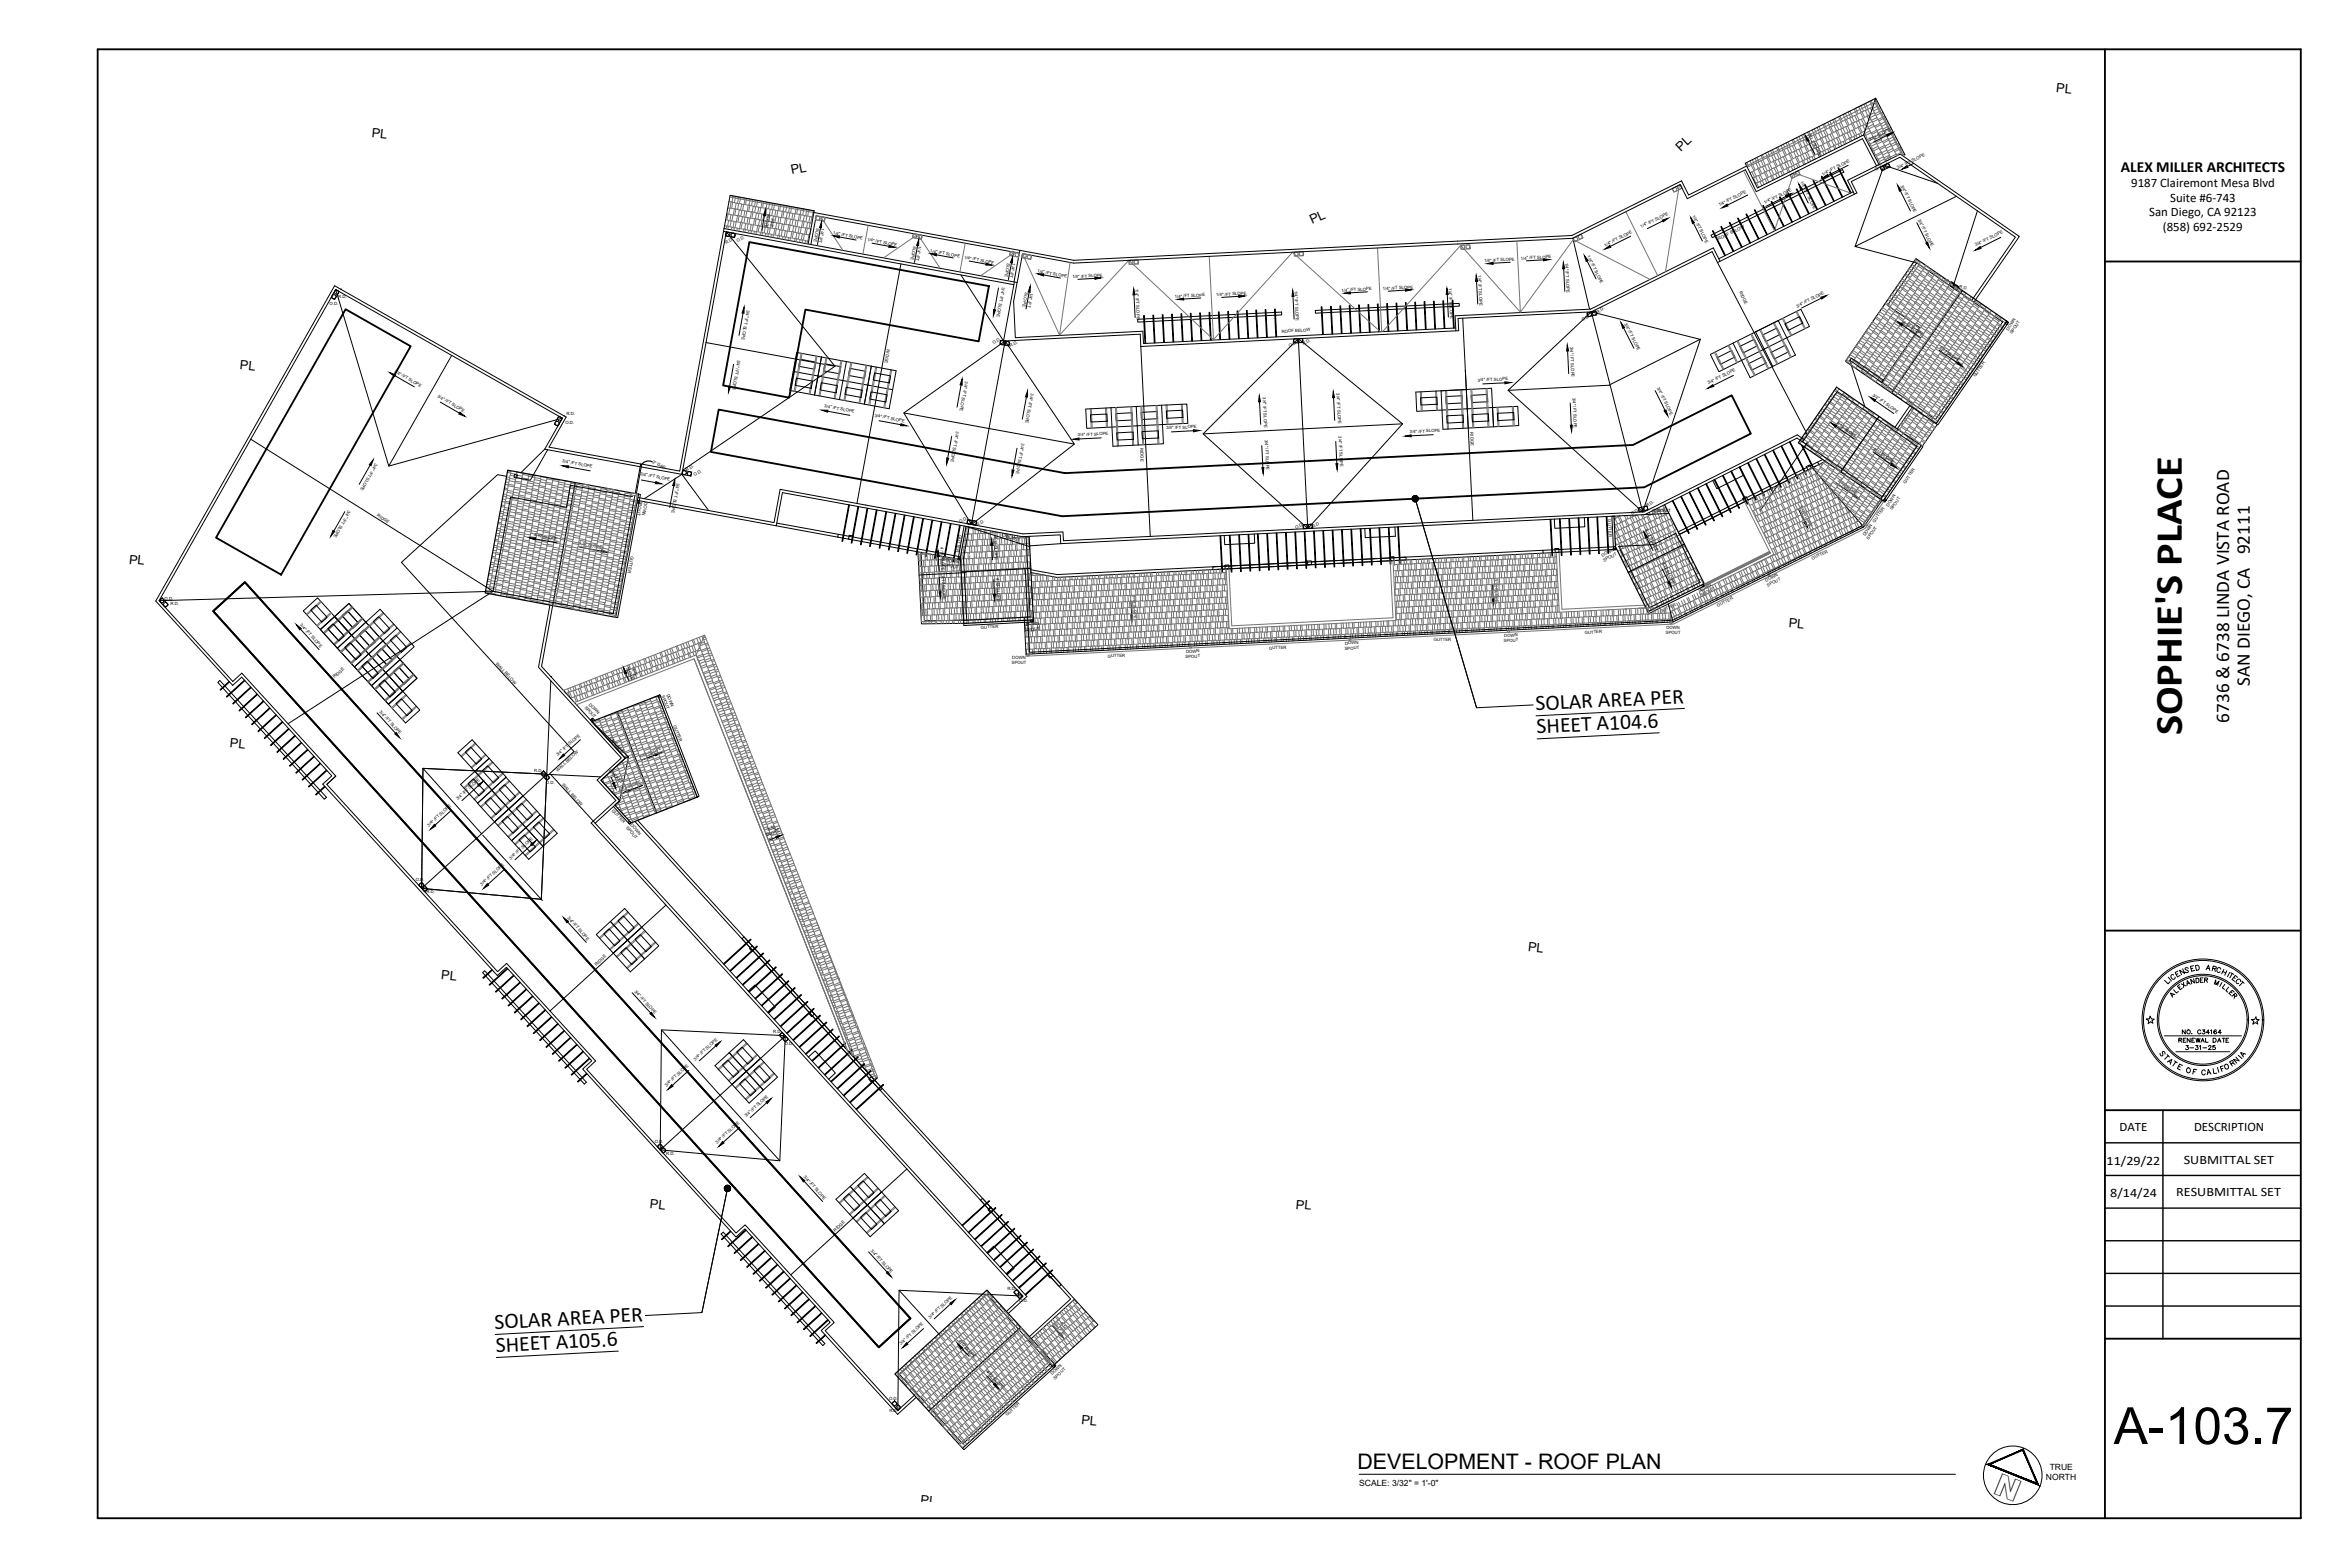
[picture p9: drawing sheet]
<svg xmlns="http://www.w3.org/2000/svg" width="914mm" height="610mm" viewBox="0 0 914 610" stroke-linecap="round" stroke-linejoin="round" font-family="sans-serif">
<defs><g id="words">
<text font-size="20" x="822.4" y="561.8">A-103.7</text>
<text font-size="15" x="848.9" y="286.1" transform="rotate(-90 848.9 286.1)">SOPHIE'S PLACE</text>
<text font-size="11.9" x="775.2" y="580.9" transform="rotate(22 775.2 580.9)">N</text>
<g font-size="8.4">
<text x="597.6" y="276.4" transform="rotate(-3 597.6 276.4)">SOLAR AREA PER</text>
<text x="598" y="285.3" transform="rotate(-3 598 285.3)">SHEET A104.6</text>
<text x="192.6" y="517" transform="rotate(-3 192.6 517)">SOLAR AREA PER</text>
<text x="193" y="526" transform="rotate(-3 193 526)">SHEET A105.6</text>
</g>
<text font-size="8.3" x="528.2" y="571.4">DEVELOPMENT - ROOF PLAN</text>
<g font-size="7.5">
<text x="875.4" y="266.9" transform="rotate(-90 875.4 266.9)">SAN DIEGO, CA 92111</text>
<text x="867.4" y="281.1" transform="rotate(-90 867.4 281.1)">6736 &amp; 6738 LINDA VISTA ROAD</text>
</g>
<text font-size="6" x="825.3" y="67">ALEX MILLER ARCHITECTS</text>
<g font-size="5.3">
<text x="866.1" y="388.4">E</text>
<text x="846" y="417.3">E</text>
</g>
<g font-size="5">
<text x="800" y="35.8" transform="rotate(6 800 35.8)">PL</text>
<text x="144.5" y="53.3" transform="rotate(6 144.5 53.3)">PL</text>
<text x="654" y="59.1" transform="rotate(-43 654 59.1)">PL</text>
<text x="308" y="67.9" transform="rotate(-11 308 67.9)">PL</text>
<text x="829.3" y="72.9">9187 Clairemont Mesa Blvd</text>
<text x="844.5" y="78.5">Suite #6-743</text>
<text x="510.6" y="87.2" transform="rotate(-24 510.6 87.2)">PL</text>
<text x="836.2" y="84.1">San Diego, CA 92123</text>
<text x="841.6" y="89.9">(858) 692-2529</text>
<text x="93.2" y="143.5" transform="rotate(6 93.2 143.5)">PL</text>
<text x="50.1" y="219.2" transform="rotate(6 50.1 219.2)">PL</text>
<text x="695.9" y="244.1" transform="rotate(6 695.9 244.1)">PL</text>
<text x="89.3" y="290.7" transform="rotate(6 89.3 290.7)">PL</text>
<text x="594.5" y="370.1" transform="rotate(6 594.5 370.1)">PL</text>
<text x="171.6" y="380.9" transform="rotate(6 171.6 380.9)">PL</text>
<text x="824.8" y="440">DATE</text>
<text x="853.7" y="440">DESCRIPTION</text>
<text x="819.7" y="453.1">11/29/22</text>
<text x="849.7" y="452.7">SUBMITTAL SET</text>
<text x="821.1" y="465.8">8/14/24</text>
<text x="846.8" y="465.4">RESUBMITTAL SET</text>
<text x="252.8" y="469.9" transform="rotate(6 252.8 469.9)">PL</text>
<text x="504.1" y="470.2" transform="rotate(6 504.1 470.2)">PL</text>
<text x="420.7" y="554.1" transform="rotate(6 420.7 554.1)">PL</text>
<text x="358" y="585.2" transform="rotate(6 358 585.2)">PL</text>
</g>
<g font-size="4.9">
<text x="843.5" y="382.1">C</text>
<text x="868.9" y="383.8">C</text>
<text x="847.4" y="385.2">X</text>
<text x="867.1" y="389.5">R</text>
<text x="846.7" y="406.8">RENEWAL DATE</text>
<text x="839.3" y="412">S</text>
<text x="849.1" y="409.6">3-31-25</text>
<text x="870.7" y="412.4">A</text>
<text x="864.3" y="417">O</text>
</g>
<text font-size="4.4" x="844.5" y="387.7">L</text>
<text font-size="4" x="841" y="383.8">L</text>
<g font-size="3.3">
<text x="796.1" y="575.7">NORTH</text>
<text x="797.5" y="571.7">TRUE</text>
<text x="528.9" y="578.3">SCALE: 3/32&quot; = 1'-0&quot;</text>
</g>
<g font-size="1.7">
<text x="703.7" y="52.6" transform="rotate(63 703.7 52.6)">3:12 SLOPE</text>
<text x="727.5" y="55" transform="rotate(-27 727.5 55)">3:12 SLOPE</text>
<text x="734.1" y="63.5" transform="rotate(-52 734.1 63.5)">R.D.</text>
<text x="738.5" y="65.8" transform="rotate(-26 738.5 65.8)">3/4&quot; /FT SLOPE</text>
<text x="700.5" y="70.9" transform="rotate(64 700.5 70.9)">1/4&quot; /FT SLOPE</text>
<text x="709.3" y="68.3" transform="rotate(-26 709.3 68.3)">1/4&quot; /FT SLOPE</text>
<text x="730.3" y="66.4" transform="rotate(-52 730.3 66.4)">O.D.</text>
<text x="739.5" y="72.2" transform="rotate(64 739.5 72.2)">3/4&quot; /FT SLOPE</text>
<text x="298.6" y="83.3" transform="rotate(100 298.6 83.3)">SLOPE</text>
<text x="658.5" y="84" transform="rotate(64 658.5 84)">1/4&quot; /FT SLOPE</text>
<text x="669" y="80.2" transform="rotate(-26 669 80.2)">1/4&quot; /FT SLOPE</text>
<text x="686.7" y="79.4" transform="rotate(-26 686.7 79.4)">1/4&quot; /FT SLOPE</text>
<text x="300.3" y="84.8" transform="rotate(100 300.3 84.8)">3:12</text>
<text x="317.7" y="88.6" transform="rotate(101 317.7 88.6)">SLOPE</text>
<text x="319.6" y="88.8" transform="rotate(101 319.6 88.8)">1/4&quot; /FT</text>
<text x="638.6" y="88.7" transform="rotate(-26 638.6 88.7)">1/4&quot; /FT SLOPE</text>
<text x="746.2" y="85.4" transform="rotate(64 746.2 85.4)">3/4&quot; /FT SLOPE</text>
<text x="282.5" y="94.9" transform="rotate(-27 282.5 94.9)">R.D.</text>
<text x="287" y="94.3" transform="rotate(-27 287 94.3)">O.D.</text>
<text x="324" y="91.1" transform="rotate(11 324 91.1)">1/4&quot; /FT SLOPE</text>
<text x="337.4" y="93.7" transform="rotate(10 337.4 93.7)">1/4&quot; /FT SLOPE</text>
<text x="355.4" y="95.6" transform="rotate(101 355.4 95.6)">SLOPE</text>
<text x="357.4" y="95.7" transform="rotate(101 357.4 95.7)">1/4&quot; /FT</text>
<text x="624.6" y="95.9" transform="rotate(-26 624.6 95.9)">1/4&quot; /FT SLOPE</text>
<text x="668.9" y="93.6" transform="rotate(-27 668.9 93.6)">ROOF BELOW</text>
<text x="768.8" y="95.8" transform="rotate(-26 768.8 95.8)">3/4&quot; /FT SLOPE</text>
<text x="361.8" y="98.1" transform="rotate(11 361.8 98.1)">1/4&quot; /FT SLOPE</text>
<text x="375.1" y="100.6" transform="rotate(10 375.1 100.6)">1/4&quot; /FT SLOPE</text>
<text x="577.6" y="102" transform="rotate(-3 577.6 102)">1/4&quot; /FT SLOPE</text>
<text x="591.8" y="101" transform="rotate(-3 591.8 101)">1/4&quot; /FT SLOPE</text>
<text x="617.6" y="99.8" transform="rotate(64 617.6 99.8)">1/4&quot; /FT SLOPE</text>
<text x="392" y="102.3" transform="rotate(101 392 102.3)">SLOPE</text>
<text x="393.9" y="102.4" transform="rotate(101 393.9 102.4)">1/4&quot; /FT</text>
<text x="403.5" y="105.9" transform="rotate(11 403.5 105.9)">1/4&quot; /FT SLOPE</text>
<text x="575.2" y="107.1" transform="rotate(87 575.2 107.1)">1/4&quot; /FT SLOPE</text>
<text x="609" y="102.2" transform="rotate(87 609 102.2)">1/4&quot; /FT SLOPE</text>
<text x="389.9" y="111.7" transform="rotate(100 389.9 111.7)">3/4&quot; /FT SLOPE</text>
<text x="398.9" y="113.7" transform="rotate(101 398.9 113.7)">SLOPE</text>
<text x="400.8" y="113.8" transform="rotate(100 400.8 113.8)">1/4&quot; /FT</text>
<text x="417.3" y="108.2" transform="rotate(-3 417.3 108.2)">1/4&quot; /FT SLOPE</text>
<text x="441.8" y="112.4" transform="rotate(87 441.8 112.4)">1/4&quot; /FT SLOPE</text>
<text x="503.7" y="113.1" transform="rotate(87 503.7 113.1)">1/4&quot; /FT SLOPE</text>
<text x="522" y="113.5" transform="rotate(-3 522 113.5)">1/4&quot; /FT SLOPE</text>
<text x="538.1" y="112.9" transform="rotate(-3 538.1 112.9)">1/4&quot; /FT SLOPE</text>
<text x="563.7" y="112.1" transform="rotate(87 563.7 112.1)">1/4&quot; /FT SLOPE</text>
<text x="676.7" y="113.7" transform="rotate(63 676.7 113.7)">RIDGE</text>
<text x="755.4" y="109.4" transform="rotate(9 755.4 109.4)">O.D.</text>
<text x="762.3" y="112.2" transform="rotate(9 762.3 112.2)">R.D.</text>
<text x="128.2" y="118.5">O.D.</text>
<text x="131.6" y="116">R.D.</text>
<text x="457.1" y="115.9" transform="rotate(-3 457.1 115.9)">1/4&quot; /FT SLOPE</text>
<text x="473.2" y="115.3" transform="rotate(-3 473.2 115.3)">1/4&quot; /FT SLOPE</text>
<text x="699.3" y="119.7" transform="rotate(-26 699.3 119.7)">3/4&quot; /FT SLOPE</text>
<text x="290.6" y="120.5" transform="rotate(100 290.6 120.5)">3/4&quot; /FT SLOPE</text>
<text x="616.1" y="125" transform="rotate(-37 616.1 125)">O.D.</text>
<text x="621.9" y="122" transform="rotate(-37 621.9 122)">R.D.</text>
<text x="632" y="125.9" transform="rotate(64 632 125.9)">3/4&quot; /FT SLOPE</text>
<text x="740.3" y="125.6" transform="rotate(35 740.3 125.6)">4:12 SLOPE</text>
<text x="498.7" y="129.5" transform="rotate(-3 498.7 129.5)">ROOF BELOW</text>
<text x="781.5" y="128.7" transform="rotate(-55 781.5 128.7)">DOWN</text>
<text x="782.9" y="130" transform="rotate(-56 782.9 130)">SPOUT</text>
<text x="345.1" y="135.9" transform="rotate(101 345.1 135.9)">RIDGE</text>
<text x="386.6" y="133.9" transform="rotate(-26 386.6 133.9)">O.D.</text>
<text x="393.2" y="134.9" transform="rotate(-27 393.2 134.9)">R.D.</text>
<text x="501.9" y="135.2" transform="rotate(-27 501.9 135.2)">O.D.</text>
<text x="507.1" y="134.2" transform="rotate(-27 507.1 134.2)">R.D.</text>
<text x="610.9" y="134.9" transform="rotate(87 610.9 134.9)">3/4&quot; /FT SLOPE</text>
<text x="754.6" y="135.5" transform="rotate(35 754.6 135.5)">4:12 SLOPE</text>
<text x="287" y="140" transform="rotate(100 287 140)">3/4&quot; /FT SLOPE</text>
<text x="153.4" y="144.7" transform="rotate(30 153.4 144.7)">3/4&quot; /FT SLOPE</text>
<text x="375.6" y="148.3" transform="rotate(101 375.6 148.3)">3/4&quot; /FT SLOPE</text>
<text x="575" y="148.4" transform="rotate(-3 575 148.4)">3/4&quot; /FT SLOPE</text>
<text x="664.8" y="149.5" transform="rotate(-26 664.8 149.5)">3/4&quot; /FT SLOPE</text>
<text x="768.6" y="146.8" transform="rotate(-55 768.6 146.8)">GUTTER</text>
<text x="170.1" y="154.5" transform="rotate(30 170.1 154.5)">3/4&quot; /FT SLOPE</text>
<text x="401.1" y="153" transform="rotate(100 401.1 153)">3/4&quot; /FT SLOPE</text>
<text x="491.4" y="154.5" transform="rotate(87 491.4 154.5)">3/4&quot; /FT SLOPE</text>
<text x="520.1" y="153.1" transform="rotate(87 520.1 153.1)">3/4&quot; /FT SLOPE</text>
<text x="611.9" y="154.7" transform="rotate(87 611.9 154.7)">3/4&quot; /FT SLOPE</text>
<text x="644.7" y="150.9" transform="rotate(64 644.7 150.9)">3/4&quot; /FT SLOPE</text>
<text x="728.5" y="154" transform="rotate(35 728.5 154)">3/4&quot; /FT SLOPE</text>
<text x="220.4" y="161.3">R.D.</text>
<text x="320.7" y="158.5" transform="rotate(10 320.7 158.5)">3/4&quot; /FT SLOPE</text>
<text x="220" y="164.8">O.D.</text>
<text x="340.3" y="162.1" transform="rotate(10 340.3 162.1)">3/4&quot; /FT SLOPE</text>
<text x="372.1" y="167.9" transform="rotate(101 372.1 167.9)">3/4&quot; /FT SLOPE</text>
<text x="453.8" y="167" transform="rotate(-3 453.8 167)">3/4&quot; /FT SLOPE</text>
<text x="714.5" y="165.1" transform="rotate(34 714.5 165.1)">4:12 SLOPE</text>
<text x="397.5" y="172.5" transform="rotate(101 397.5 172.5)">3/4&quot; /FT SLOPE</text>
<text x="419.4" y="169.8" transform="rotate(-3 419.4 169.8)">3/4&quot; /FT SLOPE</text>
<text x="492.2" y="171.1" transform="rotate(87 492.2 171.1)">3/4&quot; /FT SLOPE</text>
<text x="520.9" y="169.7" transform="rotate(87 520.9 169.7)">3/4&quot; /FT SLOPE</text>
<text x="548.6" y="168.5" transform="rotate(-3 548.6 168.5)">3/4&quot; /FT SLOPE</text>
<text x="572.1" y="168.1" transform="rotate(87 572.1 168.1)">RIDGE</text>
<text x="218.8" y="179.8" transform="rotate(11 218.8 179.8)">3/4&quot; /FT SLOPE</text>
<text x="443.6" y="174.3" transform="rotate(87 443.6 174.3)">RIDGE</text>
<text x="728.8" y="175" transform="rotate(34 728.8 175)">4:12 SLOPE</text>
<text x="146" y="180.1" transform="rotate(119 146 180.1)">3/4&quot; /FT SLOPE</text>
<text x="249.1" y="184.8" transform="rotate(11 249.1 184.8)">3/4&quot; /FT SLOPE</text>
<text x="253.7" y="180.2" transform="rotate(25 253.7 180.2)">2&quot; GAP</text>
<text x="267.2" y="183.1" transform="rotate(-27 267.2 183.1)">R.D.</text>
<text x="270.2" y="185.3" transform="rotate(-26 270.2 185.3)">O.D.</text>
<text x="263.4" y="187.8" transform="rotate(101 263.4 187.8)">3/4&quot; /FT SLOPE</text>
<text x="715" y="187.3" transform="rotate(34 715 187.3)">3:12 SLOPE</text>
<text x="741.4" y="188.3" transform="rotate(-56 741.4 188.3)">GUTTER</text>
<text x="248.9" y="194.8" transform="rotate(100 248.9 194.8)">SPOUT</text>
<text x="250.8" y="195.4" transform="rotate(101 250.8 195.4)">DOWN</text>
<text x="641" y="197.4" transform="rotate(-37 641 197.4)">R.D.</text>
<text x="700.2" y="196.8" transform="rotate(63 700.2 196.8)">3:12 SLOPE</text>
<text x="734.8" y="197.2" transform="rotate(-56 734.8 197.2)">DOWN</text>
<text x="135.5" y="198.5" transform="rotate(119 135.5 198.5)">3/4&quot; /FT SLOPE</text>
<text x="146.6" y="200.9" transform="rotate(30 146.6 200.9)">RIDGE</text>
<text x="373.6" y="203.5" transform="rotate(-27 373.6 203.5)">O.D.</text>
<text x="625.7" y="202" transform="rotate(88 625.7 202)">GUTTER</text>
<text x="635.2" y="200.4" transform="rotate(-37 635.2 200.4)">O.D.</text>
<text x="643" y="199.3" transform="rotate(-2 643 199.3)">CRICKET</text>
<text x="729.5" y="203.3" transform="rotate(-55 729.5 203.3)">GUTTER</text>
<text x="736.3" y="198.5" transform="rotate(-55 736.3 198.5)">SPOUT</text>
<text x="207.8" y="208.6" transform="rotate(10 207.8 208.6)">4:12 SLOPE</text>
<text x="373.2" y="208" transform="rotate(100 373.2 208)">GUTTER</text>
<text x="380.2" y="204.5" transform="rotate(-26 380.2 204.5)">R.D.</text>
<text x="386.7" y="208.5" transform="rotate(87 386.7 208.5)">4:12 SLOPE</text>
<text x="389.7" y="208.5" transform="rotate(18 389.7 208.5)">CRICKET</text>
<text x="504.4" y="205.9" transform="rotate(-27 504.4 205.9)">O.D.</text>
<text x="510.9" y="205.3" transform="rotate(-27 510.9 205.3)">R.D.</text>
<text x="640.2" y="206.2" transform="rotate(63 640.2 206.2)">4:12 SLOPE</text>
<text x="725.7" y="208.6" transform="rotate(-55 725.7 208.6)">DOWN</text>
<text x="727.2" y="209.9" transform="rotate(-55 727.2 209.9)">SPOUT</text>
<text x="225.2" y="211.8" transform="rotate(10 225.2 211.8)">4:12 SLOPE</text>
<text x="365.9" y="212.9" transform="rotate(87 365.9 212.9)">4:12 SLOPE</text>
<text x="245.5" y="216.1" transform="rotate(100 245.5 216.1)">GUTTER</text>
<text x="367.3" y="220.2" transform="rotate(11 367.3 220.2)">SPOUT</text>
<text x="367.9" y="218.3" transform="rotate(11 367.9 218.3)">DOWN</text>
<text x="623.5" y="216.6" transform="rotate(-27 623.5 216.6)">DOWN</text>
<text x="624.1" y="218.5" transform="rotate(-27 624.1 218.5)">SPOUT</text>
<text x="646.6" y="218.9" transform="rotate(63 646.6 218.9)">4:12 SLOPE</text>
<text x="705.2" y="217.8" transform="rotate(-27 705.2 217.8)">GUTTER</text>
<text x="366.4" y="224" transform="rotate(87 366.4 224)">4:12 SLOPE</text>
<text x="387.6" y="225" transform="rotate(87 387.6 225)">4:12 SLOPE</text>
<text x="581.4" y="225.2" transform="rotate(87 581.4 225.2)">3:12 SLOPE</text>
<text x="687.3" y="226.3" transform="rotate(-26 687.3 226.3)">DOWN</text>
<text x="64" y="233.3">O.D.</text>
<text x="440.7" y="231.5" transform="rotate(87 440.7 231.5)">3:12 SLOPE</text>
<text x="661.3" y="230.3" transform="rotate(-26 661.3 230.3)">DOWN</text>
<text x="662" y="232.2" transform="rotate(-26 662 232.2)">SPOUT</text>
<text x="687.9" y="228.2" transform="rotate(-26 687.9 228.2)">SPOUT</text>
<text x="66.4" y="235.5">R.D.</text>
<text x="646.2" y="238.6" transform="rotate(-27 646.2 238.6)">GUTTER</text>
<text x="668.4" y="236.1" transform="rotate(-27 668.4 236.1)">GUTTER</text>
<text x="116.7" y="243.2" transform="rotate(48 116.7 243.2)">3/4&quot; /FT SLOPE</text>
<text x="381.7" y="244.6" transform="rotate(-3 381.7 244.6)">GUTTER</text>
<text x="399" y="245.4" transform="rotate(-3 399 245.4)">SPOUT</text>
<text x="399.1" y="243.4" transform="rotate(-3 399.1 243.4)">DOWN</text>
<text x="648.4" y="244.8" transform="rotate(-2 648.4 244.8)">DOWN</text>
<text x="523.4" y="250.7" transform="rotate(-2 523.4 250.7)">DOWN</text>
<text x="557.9" y="249.5" transform="rotate(-3 557.9 249.5)">GUTTER</text>
<text x="585.2" y="249.8" transform="rotate(-3 585.2 249.8)">SPOUT</text>
<text x="585.3" y="247.7" transform="rotate(-2 585.3 247.7)">DOWN</text>
<text x="616.6" y="246.6" transform="rotate(-3 616.6 246.6)">GUTTER</text>
<text x="648.2" y="246.8" transform="rotate(-3 648.2 246.8)">SPOUT</text>
<text x="393.9" y="256.5" transform="rotate(-2 393.9 256.5)">DOWN</text>
<text x="431" y="255.8" transform="rotate(-3 431 255.8)">GUTTER</text>
<text x="461.3" y="255.9" transform="rotate(-3 461.3 255.9)">SPOUT</text>
<text x="461.5" y="254" transform="rotate(-2 461.5 254)">DOWN</text>
<text x="493.8" y="252.7" transform="rotate(-3 493.8 252.7)">GUTTER</text>
<text x="523.2" y="252.8" transform="rotate(-3 523.2 252.8)">SPOUT</text>
<text x="130.2" y="263.9" transform="rotate(-42 130.2 263.9)">RIDGE</text>
<text x="192.8" y="258.3" transform="rotate(47 192.8 258.3)">WALL BELOW</text>
<text x="243.6" y="259.7" transform="rotate(68 243.6 259.7)">SLOPE</text>
<text x="245.9" y="260.1" transform="rotate(68 245.9 260.1)">3:12</text>
<text x="393.7" y="258.5" transform="rotate(-3 393.7 258.5)">SPOUT</text>
<text x="227.4" y="275.3" transform="rotate(47 227.4 275.3)">SPOUT</text>
<text x="229.1" y="274.1" transform="rotate(47 229.1 274.1)">DOWN</text>
<text x="257.3" y="270.7" transform="rotate(68 257.3 270.7)">SPOUT</text>
<text x="259.3" y="270.2" transform="rotate(68 259.3 270.2)">DOWN</text>
<text x="147.5" y="276.9" transform="rotate(47 147.5 276.9)">3/4&quot; /FT SLOPE</text>
<text x="236.9" y="287.5" transform="rotate(47 236.9 287.5)">CRICKET</text>
<text x="261.9" y="282.3" transform="rotate(68 261.9 282.3)">GUTTER</text>
<text x="217.1" y="294.2" transform="rotate(-42 217.1 294.2)">3/4&quot; /FT SLOPE</text>
<text x="236.8" y="299.8" transform="rotate(47 236.8 299.8)">CRICKET</text>
<text x="249" y="294.9" transform="rotate(-22 249 294.9)">4:12 SLOPE</text>
<text x="207.9" y="300.4">R.D.</text>
<text x="212.4" y="305">O.D.</text>
<text x="217.1" y="300.1" transform="rotate(-42 217.1 300.1)">WALL BELOW</text>
<text x="218.6" y="305.4" transform="rotate(47 218.6 305.4)">WALL BELOW</text>
<text x="178.2" y="311.3" transform="rotate(-42 178.2 311.3)">3/4&quot; /FT SLOPE</text>
<text x="241.1" y="307.9" transform="rotate(-22 241.1 307.9)">4:12 SLOPE</text>
<text x="238" y="315.3" transform="rotate(48 238 315.3)">GUTTER</text>
<text x="166.9" y="321.6" transform="rotate(-42 166.9 321.6)">3/4&quot; /FT SLOPE</text>
<text x="243.6" y="322.1" transform="rotate(49 243.6 322.1)">SPOUT</text>
<text x="245.3" y="321" transform="rotate(49 245.3 321)">DOWN</text>
<text x="298.7" y="323.2" transform="rotate(-22 298.7 323.2)">3:12</text>
<text x="298.4" y="325.4" transform="rotate(-21 298.4 325.4)">SLOPE</text>
<text x="198.8" y="334.4" transform="rotate(-42 198.8 334.4)">3/4&quot; /FT SLOPE</text>
<text x="161.8" y="342.8">O.D.</text>
<text x="166" y="347.6">R.D.</text>
<text x="187.5" y="344.6" transform="rotate(-42 187.5 344.6)">3/4&quot; /FT SLOPE</text>
<text x="220.6" y="357.1" transform="rotate(48 220.6 357.1)">3/4&quot; /FT SLOPE</text>
<text x="232.1" y="375.7" transform="rotate(-42 232.1 375.7)">RIDGE</text>
<text x="246.7" y="385.8" transform="rotate(47 246.7 385.8)">3/4&quot; /FT SLOPE</text>
<text x="300.8" y="402">R.D.</text>
<text x="305.3" y="406.5">O.D.</text>
<text x="270.5" y="412.6" transform="rotate(-42 270.5 412.6)">3/4&quot; /FT SLOPE</text>
<text x="259.3" y="422.8" transform="rotate(-42 259.3 422.8)">3/4&quot; /FT SLOPE</text>
<text x="290.4" y="434.7" transform="rotate(-43 290.4 434.7)">3/4&quot; /FT SLOPE</text>
<text x="254.7" y="444.7">O.D.</text>
<text x="259.2" y="449.5">R.D.</text>
<text x="279.1" y="444.9" transform="rotate(-42 279.1 444.9)">3/4&quot; /FT SLOPE</text>
<text x="312.6" y="458" transform="rotate(48 312.6 458)">3/4&quot; /FT SLOPE</text>
<text x="325" y="479.1" transform="rotate(-42 325 479.1)">RIDGE</text>
<text x="338.7" y="486.6" transform="rotate(47 338.7 486.6)">3/4&quot; /FT SLOPE</text>
<text x="392" y="502">R.D.</text>
<text x="396.6" y="506.5">O.D.</text>
<text x="361.9" y="513" transform="rotate(-43 361.9 513)">3/4&quot; /FT SLOPE</text>
<text x="410.1" y="515.1" transform="rotate(48 410.1 515.1)">SLOPE</text>
<text x="412.4" y="514.6" transform="rotate(48 412.4 514.6)">4:12</text>
<text x="372.9" y="521.7" transform="rotate(48 372.9 521.7)">4:12 SLOPE</text>
<text x="350.6" y="523.2" transform="rotate(-42 350.6 523.2)">3/4&quot; /FT SLOPE</text>
<text x="383.8" y="533.7" transform="rotate(48 383.8 533.7)">4:12 SLOPE</text>
<text x="409.4" y="535" transform="rotate(-42 409.4 535)">DOWN</text>
<text x="410.5" y="536.7" transform="rotate(-42 410.5 536.7)">SPOUT</text>
<text x="345.9" y="544.7">O.D.</text>
<text x="346.1" y="549.4">R.D.</text>
<text x="391.9" y="550.8" transform="rotate(-42 391.9 550.8)">GUTTER</text>
</g>
</g></defs>
<g fill="none" stroke="#737373" stroke-width=".39">
<path d="M727.5 39.4l.9 2M727.5 39.5l-1.6 .8 .9 1.9M728 39.1l.9 1.9M729.4 39.6l.5-.2 .3 .5-1.1 .5M729.6 39.1l-.3-.5-1.3 .6M729.6 39l.2 .4M729.7 38.3h.1M729.7 38.5l-.4 .2M730 40l.7 1.2-1.9 1M730.4 39.4l-.2 .2M687 59.6l.6 1.4M687.9 59.1l.7 1.6"/>
<path d="M688.9 58.6l.8 1.6M689.6 58.3l.8 1.5M691.2 57.4l.8 1.6M691.8 57.2l.7 1.5M692 59.3l-.7 .3M693 56.6l.7 1.4M693.6 58.5l-1.6 .7 .9 2M693.9 56.1l.8 1.6M694.1 58.2l1.3-.6 .9 1.9M695 55.6l.8 1.7M695.7 55.2l.8 1.7M696.1 59.9l-1.6 .7 1 2"/>
<path d="M696.3 57.2l1-.6 1 2.1M696.3 57.2l.9 2M696.3 57.2l-.9 .5M696.7 59.6l1.2-.6 .9 1.9M697.3 54.4l.7 1.6M697.8 54.2l.8 1.6M698.1 56.4l-.7 .3M698.9 58.7l-.9 .4M699 53.6l.8 1.5M699.7 55.5l-1.6 .8 .9 2M699.9 53.1l.9 1.7M700.2 55.2l1.2-.5 .9 1.8"/>
<path d="M700.6 57.8l-.7 .3M701 52.6l.9 1.8M701.1 57.2l-1-2.1-.5 .3 1 2M701.7 52.2l.8 1.7M702.2 56.9l-1.6 .8 .9 2M702.4 54.3l-.9 .4M703.2 59.2l-.7 .4M703.3 51.4l.8 1.7M703.7 58.6l-1-2-.5 .2 .9 2M703.9 51.2l.8 1.6M704 56.1l-1.2 .6M704 56.1l.9 1.9"/>
<path d="M704.2 53.5l-.7 .3M704.4 55.8l-1-2.1-1.1 .5 1 2M704.8 58.3l-1.7 .8 1 2M704.9 55.7l-.9 .5M705.1 50.5l.8 1.7M705.3 58.1l1.3-.6 .9 1.9M705.7 52.6l-1.6 .8 1 1.9M706 50.1l.8 1.8M706.3 52.3l1.2-.6 .9 1.9M706.7 54.9l-.7 .3M707 57.2l-1-2.1-1.1 .5 1 2.1M707 49.6l.9 1.8"/>
<path d="M707.2 54.3l-1-2.1-.5 .3 1 2M707.3 59.8l-1.6 .7 .7 1.4M707.5 57.2l-.9 .4M707.8 49.2l.8 1.8M707.8 59.5l1.3-.6 .6 1.3M708.3 54l-1.6 .8 .9 2M708.5 51.4l-.9 .4M708.8 53.8l1.3-.7 .9 1.9M709.3 56.3l-.7 .3M709.4 48.4l.8 1.8M709.5 58.6l-1-2-1 .5 .9 2M709.7 55.7l-.9-2.1-.6 .3 1 2"/>
<path d="M709.9 48.2l.8 1.7M710 58.5l-.8 .5M710.3 50.5l-.8 .4M710.5 52.8l-1-2-1.1 .5 1 2M710.8 55.4l-1.6 .8 1 2M711 52.8l-.9 .5M711.1 47.5l.8 1.8M711.4 55.2l1.2-.6 1 1.8M711.7 59.2l-.6-1.2-1.1 .5 .6 1.3M711.8 57.7l-.7 .3M711.8 49.7l-1.6 .8 .9 1.9M712 52.2l-1 .5 .9 2"/>
<path d="M712 52.2l1 2.1M712 47.1l.9 1.9M712.3 57.1l-1-2.1-.5 .3 1 2.1M712.4 49.4l1.2-.6 .9 1.9M712.8 51.9l-.7 .4M713.1 46.6l.9 1.9M713.3 51.4l-1-2.1-.5 .2 1 2.1M713.4 56.9l-1.6 .7 .6 1.3M713.5 54.1l1.1-.5 1 2.1M713.5 54.1l1 2M713.6 54.2l-.9 .5M713.8 46.2l.9 1.8"/>
<path d="M713.9 56.6l1.3-.6 .6 1.2M714.4 51.1l-1.6 .8 .9 1.9M714.5 48.5l-.9 .4M714.5 57.8l-.6-1.4-.6 .3 .7 1.4M714.9 50.8l1.3-.6 .9 1.9M715.4 53.3l-.7 .4M715.4 45.4l.9 1.8M715.8 52.7l-1-2-.5 .2 1 2.1M715.9 45.2l.9 1.8M716.1 55.6l-.9 .4M716.4 47.6l-.8 .4M716.6 49.9l-1-2-1.1 .5 1 2"/>
<path d="M716.9 52.5l-1.6 .8 1 1.9M717.1 49.9l-.9 .4M717.2 44.5l.8 1.9M717.5 52.2l1.2-.6 .9 1.9M717.7 56.2l-.5-1.2-1.1 .5 .5 1.3M717.9 54.8l-.7 .3M717.9 46.7l-1.6 .8 .9 2M718 44.1l1 2M718.1 44.1l-.9 .5M718.4 54.1l-1-2-.5 .3 .9 2M718.4 46.5l1.3-.6 .9 1.9M718.9 49l-.7 .4"/>
<path d="M719.1 51.4l-1-2.1-1 .5 .9 2M719.1 43.6l1 2M719.4 48.4l-1-2-.6 .2 1 2.1M719.5 53.9l-1.6 .8 .5 1.2M719.6 51.2l1.1-.5 1 2M719.6 51.2l1 2M719.7 51.3l-.9 .4M719.8 43.2l1 1.9M719.9 43.3l-.8 .3M720 53.6l1.3-.6 .5 1.2M720.5 48.2l-1.7 .7 1 2M720.6 54.8l-.7-1.3-.5 .3 .6 1.3"/>
<path d="M720.6 45.6l-.9 .4M721 47.9l1.2-.6 1 1.9M721.4 50.4l-.7 .4M721.4 42.4l1 1.9M721.9 49.8l-1-2-.5 .2 1 2.1M722.2 52.7l-.9 .4M722.4 44.7l-.7 .3M722.7 47l-1.1-2.1-1 .6 1 2M723 49.6l-1.6 .7 1 2M723.2 46.9l-.9 .5M723.5 49.3l1.3-.6 .9 1.9M723.8 53.2l-.5-1.1-1.1 .5 .5 1.2"/>
<path d="M724 43.8l-1.6 .8 .9 2M724 51.9l-.7 .3M724.1 41.1l1.1-.5 1 2.1M724.1 41.1l1 2M724.1 43.4l-.9-1.9-1.2 .7 .9 1.9M724.1 41.2l-.8 .4M724.2 46.4l-1.1 .5 1 2M724.2 46.4l1 2M724.5 51.2l-1-2-.5 .2 .9 2.1M724.5 43.6l1.3-.6 .9 1.8M725 46.1l-.7 .3M725.3 52.7l.5-.2 .5 1-.5 .3"/>
<path d="M725.4 51.9l.3 .6M725.5 45.5l-1.1-2.1-.5 .3 1 2M725.6 51l-1.6 .8 .5 1.1M725.7 48.4l-.8 .4M725.7 50.7l-.2 .1 .1 .3M725.8 50.5l1.3-.6 .6 1-2.1 1M726 40.3l-.8 .4M726.1 52.6l1.9-1 .8 1.6M726.2 54.5l.5-.3 .8 1.6M726.3 53.6l.3 .7M726.5 48.6l.2 .4-.4 .2M726.6 45.2l-1.7 .8 1 2"/>
<path d="M726.6 48.3l1.9-1.1 .5 1.1-2 1.1M726.6 49l.4 .9M726.7 47.8l-1 .5 .5 1.1M726.7 42.6l-.9 .5M727 54.2l2-1.1 .3 .6-2.1 1M727 56l.7-.3 .2 .6-.6 .3M727.4 45.7l-.4-.9-.5 .3 .6 1.4M727.4 50l2-1 .8 1.6M727.5 45.4l.5 1-1 .5M727.6 51l.3 .6M727.8 56.3l.6 1.3-.5 .2M727.8 45.7l2-1 .5 1-2 1.1"/>
<path d="M727.9 46.4l.5 .9M728.2 56.9l2-1.1 .6 1.1M728.2 43.1l-.5-1.1-1 .5 1 2M728.3 51.6l2-1.1 .3 .6-2 1M728.3 57.6l.5 .9M728.4 58.7l.5-.3 .5 1.1-.5 .3M728.5 41.7l-.7 .4M728.7 42.5l.6 1.3-2.2 1.2M728.8 41.5l-.3 .2 .3 .8-.4 .2M728.8 47.5l1.9-1.1 .8 1.6M728.9 48.3l.4 .8M729.1 53.7l.7 1.2-1.9 1"/>
<path d="M729.1 43.1l2-1 .6 1-2.1 1.1M729.2 58.6l1.9-1 .9 1.6M729.3 43.8l.4 .9M729.3 59.6l.4 .6M729.6 54.3l1.9-1 .6 1-2 1.1M729.6 49l2.1-1 .2 .5-2 1M729.7 55l.5 .9M730.1 44.8l2-.9 .8 1.5M730.2 45.8l.4 .7M730.4 51.1l.7 1.3-1.8 .9M730.5 56l2-1 .8 1.6M730.6 41.2l.4 .9"/>
<path d="M730.7 56.9l.3 .8M730.8 56.9l-2 1.1M730.9 51.7l2-1 .6 1-2.1 1M730.9 40.3l-.4 .2M731 46.4l2-1.1 .3 .6-2 1M731 52.4l.5 .9M731.4 57.6l2-1.1 .3 .6-2 1M731.5 41.4l-.5 .2M731.6 43.2l.4 .7M731.8 48.6l.6 1.2M731.8 42l-.3 .2M731.9 53.4l1.9-1 .8 1.6"/>
<path d="M732 54.4l.4 .7M732.2 59.7l.7 1.3-1.9 .9M732.3 49.1l2-1.1 .5 1.1-2 1.1M732.4 49.8l.4 .9M732.4 49.8l-1.8 1M732.6 43.6l-.3 .2M732.7 55l2.1-1.1 .2 .6-2 1M732.9 44.2l-.3 .1M733.2 45.9l.6 1.3-1.9 .9M733.2 50.8l1.9-1 .9 1.6M733.4 51.8l.3 .7M733.5 45.4l-.2 .2"/>
<path d="M733.6 57.1l.6 1.3-1.8 .9M733.7 47.2l.4 .9M734 46.3l-.4 .2M734 57.7l2-1.1 .5 1.1-2 1.1M734.1 52.4l2-1 .3 .5-2.1 1M734.1 58.4l.5 .9M734.6 47.3l-.5 .3M734.7 49.1l.4 .8M734.9 54.5l.6 1.3-1.8 .9M734.9 48l-.3 .3M735 59.4l1.9-1 .8 1.6M735.4 55.1l1.9-1 .6 1-2 1.1"/>
<path d="M735.4 55.8l.5 .9M735.7 49.7l-.3 .1M736 50.2l-.3 .1M736.2 51.9l.7 1.3-1.9 .9M736.3 56.8l1.9-1 .9 1.6M736.5 57.7l.3 .8M736.6 51.4l-.2 .2M736.8 53.2l.5 .9M737.1 52.3l-.4 .2M737.2 58.4l2-1.1 .3 .6-2 1M737.6 53.3l-.4 .3M737.8 55.2l.4 .7"/>
<path d="M738 54.1l-.4 .1M738.8 55.6l-.3 .2M739.1 56.2l-.3 .1M739.3 57.9l.7 1.3-1.8 .9M739.7 57.4l-.2 .1M739.8 59.6l-10.4-19.8-49.8 24.8M739.9 59.2l.4 .8M740.2 58.3l-.4 .2M740.7 59.4l-.4 .2M283.6 78.5l.9 .1M284 76.7l32.7 6M284.1 76.1l1.1 .2-.4 2.1"/>
<path d="M284.6 76.1h.1M285.1 78.7l1.4 .3-.4 2M285.2 76.5l1 .1M285.7 76.3h.1M285.8 78.7l.4-2.2 1.2 .3-.4 2.2M286.5 79.1l.9 .1M287.3 76.8l.8 .2M288.6 79.5l.8 .1M289.9 77.2l-1.8-.3-.3 2.1M289.9 77l-.4 2.3M290.5 77.3l1.4 .3-.4 2M290.5 77.2l-.4 2.2"/>
<path d="M291.2 79.8l-1.8-.3-.4 2.2M291.7 79.9l1.4 .3-.4 2.1M291.8 77.6l1 .2M292.4 77.5v.1M292.4 79.9l.4-2.2 1.2 .2-.4 2.3M294 78l.8 .2M296.5 78.4l-1.7-.3-.4 2.1M296.6 78.3l-.5 2.2M297.1 78.5l1.4 .2-.4 2.1M297.2 78.4l-.5 2.2M298.5 78.9l1 .1M299 78.7h.1"/>
<path d="M300.6 79.2l.8 .2M303.2 79.6l-1.8-.3-.4 2.1M303.2 79.5l-.4 2.2M303.8 79.7l1.3 .3-.4 2M303.8 79.6l-.4 2.2M305.6 79.9v.1M650.6 73.4l3.2-1.6 .7 1.4-3.2 1.6zM653.4 72l-5.3 33.6M678.6 66.8l11.8 23 7.5-22.4M679.1 63.5l.7 1.3M679.7 63.2l.6 1.4M680.9 67.2l.7-.4 1.1 2.1"/>
<path d="M680.9 62.6l.7 1.3M681.4 64.3l-1.5 .8M681.8 62.1l.7 1.5M682 69.3l.2-.1 .9 1.9M682 64.1l1.2-.7 .9 1.9M682.4 66.6l-.7 .3M682.9 66l-1-2.1-.6 .3 1.1 2M682.9 61.6l.7 1.5M682.9 71.3l.6-.2 .8 1.8M683.2 68.8l-.9 .5M683.5 71.2l1.3-.6 .8 1.7M683.6 61.3l.7 1.4"/>
<path d="M684 65.7l-1.6 .8 .9 2M684.1 63.1l-.9 .4M684.2 68.2l-1.1 .5 1 2.1M684.2 68.2l1 2.1M684.5 65.4l1.2-.5 1 1.8M685 68l-.7 .3M685.2 60.5l.7 1.4M685.4 67.4l-1-2.1-.5 .3 1 2M685.7 70.2l1.1-.6 .7 1.7M685.7 70.2l.8 1.6M685.7 70.3l-.9 .4M685.7 60.2l.7 1.4"/>
<path d="M686 62.2l-.8 .4M686.2 64.6l-1-2.1-1.1 .5 1 2M686.5 67.1l-1.6 .8 1 2M686.7 64.5l-.9 .4M687.1 66.8l1.2-.5 .9 1.9M687.5 61.4l-1.6 .7 .9 2M687.5 69.4l-.7 .4M688 68.8l-1-2.1-.5 .3 .9 2M688 61.1l1.3-.6 .9 1.9M688.5 63.6l-.7 .4M688.7 66l-1-2.1-1 .5 .9 2M689 63l-1-2-.6 .2 1 2.1"/>
<path d="M689.1 68.5l-1.6 .8 .7 1.6M689.3 65.9l-.9 .4M689.6 68.3l1.3-.6 .7 1.5M690.1 62.8l-1.6 .7 .9 2M690.2 60.2l-.9 .4M690.4 69.9l-.8-1.7-.6 .2 .8 1.7M690.6 62.5l1.2-.6 .9 1.9M691 65.1l-.7 .3M691.3 67.4l-1-2.1-1.1 .5 1 2.1M691.5 64.4l-1-2-.5 .3 1 2M691.8 67.4l-.9 .4M692.3 61.6l-1.1-2-1 .5 1 2"/>
<path d="M692.6 64.2l-1.6 .8 .9 1.9M692.8 61.6l-.9 .4M693.2 63.9l1.2-.6 .9 1.9M693.6 68.2l-.7-1.5-1.1 .5 .7 1.6M693.6 66.5l-.7 .3M694.1 65.9l-1-2.1-.5 .3 .9 2M694.5 60.7l-.6 .3M694.8 63l-1-2-1.1 .5 1 2M695.1 60.1l-1.1-2.1-.5 .3 1 2.1M695.1 65.6l-1.6 .8 .8 1.5M695.4 63l-1 .4M695.7 65.4l1.3-.6 .6 1.4"/>
<path d="M696.4 66.8l-.8-1.6-.5 .3 .8 1.6M696.5 68l3.2-1.6 .7 1.5-3.2 1.5zM697.1 62.1l-.7 .4M697.3 64.4l-.9-2-1.1 .5 .9 2M697.6 61.5l-1-2-.5 .2 .9 2.1M697.9 64.4l-.9 .5M698.1 67.2l21.8 7.9M698.7 61.3l-1.6 .8 .9 1.9M699.2 61l1.3-.6 .9 1.9M699.6 65.2l-.7-1.4-1 .5 .6 1.5M699.7 63.5l-.7 .4M700.1 62.9l-.9-2-.6 .2 1 2.1"/>
<path d="M700.9 60.1l-1-2.1-1.1 .5 1 2.1M701.2 62.7l-1.6 .8 .7 1.4M701.4 60.1l-.9 .4M701.8 62.4l1.2-.6 .7 1.4M702.5 63.8l-.8-1.5-.5 .3 .7 1.5M703.4 61.5l-1-2-1 .5 .9 2M703.9 61.5l-.8 .4M705.6 62.2l-.6-1.3-1.1 .5 .7 1.4M705.8 60.6l-.8 .4M706.2 60l-.9-2-.6 .2 1 2.1M708.5 60.8l-.7-1.4-.6 .2 .8 1.5M729.8 60.2l.8 1.6"/>
<path d="M729.8 60.2l-.5 .3M730.1 60.2l2-1.1 .3 .5-2.1 1.1M730.1 62.1l.6-.4 .3 .5-.6 .4M730.9 62.3l.6 1.2-.5 .3M731.5 63.6v.2M732.7 60.3l2-1.1 .5 1.1-2 1M732.8 61l.4 .9M733.7 62.7l-.4-.9-2 1.1M735.1 60.3l.4 .7M735.9 61.6l-.3-.6-2 1M737.8 60.6l.4-.1-.3-.6-2.1 1.1M738 60.5h.1"/>
<path d="M740.4 60h.1M740.4 60v.1M741.1 60l-.2 .2M741.2 60.2l-.8 .5M281.9 87.8l.9 .2M282.3 85.5l1.2 .2-.3 2.1M282.6 88.9l.2-1.1 .6 .2-.2 1.1M282.8 83.3l.4 .1M282.9 85.4l.4-2.2 1.1 .2-.4 2.3M283.2 80.9l.8 .2M283.4 88.1l1.4 .2-.2 1M283.5 85.8l1 .2"/>
<path d="M284.1 88.1l.4-2.2 1.2 .2-.4 2.2M284.1 80.7l.4-2.2 .6 .1-.4 2.3M284.4 83.6l.8 .1M284.7 88.5l1 .1M285.4 83.4l.4-2.3 .5 .1-.4 2.3M285.6 89.5l.1-1 1.2 .2-.2 1M285.7 86.2l.7 .2M285.7 81.3l-1.7-.4-.4 2.2M286.3 81.4l1.4 .2-.4 2.1M286.6 86l.4-2.2 .6 .1-.4 2.2M286.9 88.9l.8 .1M287 83.9l-1.8-.3-.4 2.2"/>
<path d="M287 81.4l.4-2.2 1.2 .2-.4 2.2M287.6 84l1.3 .3-.4 2M287.7 81.7l1 .2M287.8 88.6l.4-2.2 .6 .1-.4 2.3M288.2 86.6l-1.7-.4-.4 2.2M288.3 84l.4-2.2 1.1 .2-.4 2.3M288.8 86.7l1.3 .2-.3 2.1M288.9 84.4l1 .1M289.2 90.2l.3-1.1 .6 .1-.3 1.1M289.4 89.2l-1.7-.3-.2 .9M289.5 86.7l.4-2.2 1.2 .2-.5 2.2M289.8 82.1l.8 .2"/>
<path d="M290 89.3l1.4 .3-.2 .9M290.1 87l1 .2M290.7 89.3l.4-2.2 1.2 .2-.4 2.3M290.8 82l.4-2.3 .5 .1-.3 2.2M291.1 84.8l.7 .1M291.4 89.7l.9 .1M292 84.6l.4-2.3 .6 .1-.4 2.3M292.2 90.7l.2-1 1.1 .3-.1 .9M292.3 87.4l.8 .1M292.4 82.5l-1.8-.3-.4 2.1M293 82.6l1.3 .2-.4 2.1M293.1 80.3l.9 .2"/>
<path d="M293.2 87.2l.5-2.2 .5 .1-.4 2.2M293.5 90l.8 .2M293.6 85.1l-1.8-.3-.3 2.2M294.2 85.2l1.4 .3-.4 2M294.3 82.9l1 .2M294.5 89.9l.4-2.3 .6 .1-.5 2.3M294.8 87.8l-1.7-.3-.4 2.1M294.9 85.2l.4-2.2 1.2 .2-.4 2.3M295.2 80.7l.8 .1M295.3 80.6l-1.2-.2-.4 2.2M295.3 80.6l-.5 2.2M295.4 87.9l1.4 .2-.4 2.1"/>
<path d="M295.6 85.6l.9 .2M295.9 91.4l.2-1.1 .6 .1-.2 1.1M296.1 90.4l-1.8-.3-.1 1M296.1 87.8l.4-2.2 1.2 .3-.4 2.2M296.4 83.3l.9 .2M296.7 90.5l1.3 .3-.2 .9M296.8 88.2l1 .2M297.4 90.5l.4-2.2 1.1 .2-.4 2.3M297.4 83.1l.4-2.2 .6 .1-.4 2.3M297.7 86l.8 .1M297.8 81l-1.8-.3-.4 2.2M298 90.9l1 .2"/>
<path d="M298.4 81.2l1.3 .2-.3 2M298.6 85.8l.4-2.3 .6 .2-.4 2.2M298.8 91.9l.2-1 1.2 .2-.2 1M298.9 88.6l.8 .2M299 83.7l-1.7-.3-.4 2.1M299.1 81.1l.4-2.1 1.1 .2-.3 2.2M299.6 83.8l1.4 .2-.4 2.1M299.7 81.5l1 .2M299.9 88.4l.4-2.2 .5 .1-.3 2.3M300.2 91.3l.7 .1M300.3 86.3l-1.8-.3-.4 2.2M300.7 81.6l1.2 .2-.4 2.2"/>
<path d="M300.7 81.6l-.4 2.2M300.8 86.4l1.4 .3-.4 2M300.9 84.2l1 .1M301.1 91.1l.4-2.3 .6 .1-.4 2.3M301.5 89l-1.8-.4-.4 2.2M301.5 86.4l.4-2.2 1.2 .3-.4 2.2M301.9 81.9l.7 .1M302.1 89.1l1.3 .2-.3 2.1M302.2 86.8l1 .2M302.5 92.6l.3-1.1 .5 .1-.2 1.1M302.7 91.6l-1.7-.3-.2 1M302.8 89.1l.4-2.2 1.2 .2-.5 2.2"/>
<path d="M303.1 84.5l.8 .2M303.3 91.7l1.4 .3-.2 1M303.4 89.5l1 .1M303.9 84.6l1.7 .3M303.9 84.6l-.4 2.1M304 91.7l.4-2.2 1.2 .2-.4 2.3M304 84.4l.4-2.3 .6 .1-.4 2.3M304.3 87.2l.8 .1M304.4 82.3l-1.7-.4-.4 2.2M304.7 92.1l.9 .1M305 82.4l1.4 .2-.4 2.1M305.1 80.1l1 .1"/>
<path d="M305.3 87l.4-2.2 .6 .1-.5 2.2M305.5 89.8l.9 .2M305.7 82.3l.4-2.2 1.2 .2-.4 2.3M306.2 85l1.4 .3-.4 2M306.4 82.7l.9 .2M306.5 89.7l.4-2.3 .6 .1-.4 2.2M306.8 92.5l.8 .1M306.8 92.4l-1.2-.2-.1 .9M306.8 92.4l-.2 .9M306.9 87.5l-1.8-.3-.4 2.2M306.9 85l.4-2.2 1.2 .2-.4 2.3M307.3 80.4l.7 .2"/>
<path d="M307.5 87.6l1.3 .3-.3 2.1M307.6 85.3l1 .2M307.7 92.3l.4-2.3 .6 .1-.4 2.3M308.1 90.2l-1.7-.3-.4 2.1M308.2 87.6l.4-2.2 1.1 .2-.3 2.3M308.5 83.1l.8 .1M308.7 90.3l1.4 .3-.4 2M308.8 88l1 .2M309.2 93.8l.2-1.1 .6 .1-.3 1.1M309.4 92.8l-1.8-.3-.2 1M309.7 85.7l.8 .2M309.8 88.1l1.2 .2-.4 2.3"/>
<path d="M309.8 80.8l-1.8-.3-.3 2.1M309.8 88.1l-.4 2.2M309.8 80.7l-.4 2.2M310 92.9l1.3 .3-.2 1M310 90.6l1 .2M310.4 80.9l1.4 .3-.4 2M310.4 80.8l-.4 2.2M310.6 92.9l.5-2.2 1.1 .2-.4 2.3M310.7 85.6l.4-2.3 .6 .1-.4 2.3M311 88.4l.7 .1M311.1 83.4l-1.8-.3-.4 2.2M311.3 93.3l1 .2"/>
<path d="M311.6 83.6l1.4 .2-.4 2.1M311.8 81.3l.9 .1M311.9 88.2l.4-2.2 .6 .1-.4 2.2M312.1 94.4l.2-1.1 1.2 .3-.2 1M312.2 91l.8 .2M312.3 81.2h.1M312.3 86.1l-1.8-.3-.3 2.1M312.9 86.2l1.3 .2-.3 2.1M313 83.9l1 .2M313.1 90.8l.4-2.2 .6 .1-.4 2.3M313.4 93.7l.8 .1M313.5 88.7l-1.7-.3-.4 2.2"/>
<path d="M313.9 81.7l.8 .1M313.9 81.6l-1.2-.2-.3 2.1M313.9 81.6l-.4 2.2M314.1 88.9l1.4 .2-.4 2M314.2 93.7l.4 .1M314.2 86.6l1 .1M314.2 93.7l-.1 1M314.8 91.4l-1.8-.3-.4 2.1M315.1 91.3l-.3-.1-.4 2.3M315.2 84.2l-1.2-.2-.4 2.2M315.2 84.3l.7 .2M315.2 84.2l-.5 2.2"/>
<path d="M315.5 89.2h.1M315.9 86.8l-.7-.1-.4 2.1M316.4 84.4l-.5-.1-.4 2.2M316.5 82l-1.8-.3-.4 2.2M316.5 81.9l-.4 2.2M317.6 83.9l3.5 .7-.3 1.5-3.5-.6zM319.3 84.3l8.6 13M337.8 87.7l-2 11M355.3 90.9l3.5 .6-.3 1.6-3.5-.6zM375.6 94.6l-2.1 11.1M393.1 97.8l3.5 .7-.2 1.5-3.6-.6zM394.9 98.1l-13.2 9"/>
<path d="M397.9 98.7l3.5 .7-.3 1.5-3.5-.7zM397.9 98.7l14.4 31.6 4.1-28.2M470.5 99.7l1.7 32.4M503.5 98.1l3.6-.2 .1 1.6-3.6 .2zM536 96.5l1.6 32.4M568.4 95.4l3.6-.1v1.5l-3.5 .2zM612 92.7l3.2-1.6 .7 1.4-3.2 1.6zM612.1 93.3l-20.5 28.2-1.4-27.2M612.1 93.2l29.9 15.5M632.6 82.4l12.4 24.7M344 100.2l13.1-9 8.6 13M439.2 101.3l3.6-.2 .1 1.6-3.6 .2z"/>
<path d="M732.5 119.6l1.8 1.2M732.5 119.6l-.4 .7M733.5 118.2l1.7 1.1M733.8 117.6l1.8 1.2M735.1 115.7l1.9 1.2M735.2 115.7l-.6 .8 1.7 1.1M735.4 119.6l-.4 .7M735.8 114.7l1.9 1.3M736.3 114l1.8 1.2M736.3 114.1l-.4 .6M736.4 118.1l-1 1.4 1.8 1.3M736.7 117.6l.8-1.2 1.7 1.2"/>
<path d="M737.3 112.6l1.7 1.1M737.6 112.1l1.7 1.1M738.1 115.6l1.8 1.3M738.4 119.5l-.5 .7M738.4 118.8l-1.8-1.3-.4 .5 2 1.3M739.2 114l1.8 1.2M739.3 114l-.5 .7M739.3 118l-1 1.5 1.8 1.2M739.6 117.5l.8-1.1 1.7 1.2M740.1 108.5l1.7 1.2M740.1 108.5l-.4 .7 1.8 1.2M740.2 112.5l-1 1.5"/>
<path d="M740.5 112l.8-1.1 1.7 1.1M740.6 115.9l-1.9-1.3-1.1 1.9M740.8 111.3l-1.8-1.1-.6 .8 1.7 1.1M741 115.6l-.5 .8M741.1 107l1.7 1.2M741.3 119.5l-.5 .6M741.4 118.7l-1.9-1.3-.3 .5 1.8 1.3M741.5 106.5l1.6 1.2M741.9 110.1l-.5 .8M742.2 114l-.5 .6M742.2 118l-1 1.4 1.8 1.3M742.3 105.4l.5-.8 1.8 1.2"/>
<path d="M742.3 113.2l-1.9-1.3-.3 .5 1.8 1.3M742.3 105.4l1.6 1.1M742.6 117.5l.7-1.2 1.8 1.2M743.1 108.5l-.5 .6M743.1 112.4l-1 1.5 1.8 1.2M743.4 112l.8-1.2 1.7 1.2M743.5 103.6l1.8 1.2M743.5 115.9l-1.9-1.3-.7 1 1.9 1.2M744 115.6l-.6 .8M744 102.9l1.6 1.2M744 106.9l-1 1.5 1.8 1.2M744.2 119.5l-.5 .6"/>
<path d="M744.3 106.4l.8-1.1 1.7 1.2M744.3 118.7l-1.9-1.3-.3 .5 1.9 1.3M744.4 110.3l-1.9-1.2-.7 .9 1.9 1.3M744.8 110l-.5 .9M745 101.5l1.6 1.1M745.1 113.9l-.5 .7M745.1 117.9l-1 1.5 1.8 1.2M745.2 113.2l-1.9-1.3-.3 .5 1.8 1.3M745.3 101l1.7 1.1M745.5 117.4l.7-1.1 1.8 1.1M745.7 104.5l-.5 .8M746 108.4l-.5 .7"/>
<path d="M746 112.4l-1 1.5 1.8 1.2M746.1 107.6l-1.9-1.3-.3 .5 1.8 1.3M746.4 111.9l.7-1.2 1.8 1.2M746.4 115.8l-1.9-1.3-.6 1 1.8 1.3M746.9 115.5l-.6 .8M746.9 106.8l-1 1.5 1.8 1.3M746.9 102.9l-.5 .6M747 119.3l1.8 1.3M747.1 119.4l-.4 .7M747.2 118.6l-1.9-1.3-.3 .5 1.9 1.3M747.3 110.3l-1.9-1.3-.6 1 1.8 1.3M747.4 101.9l-.6 .9 1.8 1.3"/>
<path d="M747.8 110l-.6 .8M748 105.2l-.8 1.2M748 105.2l1.8 1.2M748 113.9l-.4 .6M748.1 117.9l-1.1 1.4M748.1 113.1l-1.9-1.3-.3 .5 1.9 1.3M748.2 104.8l-1.9-1.3-.7 1 1.9 1.2M748.4 117.4l.8-1.2 1.7 1.2M748.7 104.5l-.6 .8M748.9 108.3l-.5 .7M748.9 112.4l-1 1.4 1.8 1.3M749 107.6l-1.9-1.3-.3 .5 1.9 1.3"/>
<path d="M749.2 111.8l.8-1.1 1.8 1.2M749.4 115.7l-1.9-1.2-.7 .9 1.9 1.3M749.5 103.3l-.2 .2M749.8 106.8l-1 1.5 1.8 1.2M749.8 115.4l-.6 .9M750 119.3l-.4 .7M750.1 106.3l.8-1.1 1.7 1.1M750.1 118.6l-1.8-1.3-.4 .5 1.9 1.3M750.3 110.2l-1.9-1.2-.7 .9 1.8 1.3M750.7 109.9l-.6 .8M750.9 113.8l-.4 .7M751 117.8l-1 1.5 1.7 1.2"/>
<path d="M751 113l-1.8-1.2-.4 .5 1.9 1.2M751.1 104.7l-1.9-1.3-.6 1 1.8 1.3M751.3 117.3l.8-1.1 1.7 1.1M751.4 104.6l-.4 .6M751.7 108.2l1.8 1.3M751.8 108.3l-.4 .7M751.8 112.3l-.9 1.4 1.7 1.3M751.9 107.5l-1.9-1.2-.3 .4 1.9 1.3M752.2 111.8l.8-1.1 1.7 1.1M752.3 115.7l-1.9-1.3-.7 1 1.9 1.3M752.7 106.8l-1 1.4M752.7 115.4l-.5 .8"/>
<path d="M752.9 119.3l1.8 1.2M753 119.3l-.5 .6M753.1 118.5l-1.9-1.3-.3 .5 1.8 1.3M753.2 110.2l-1.9-1.3-.7 1 1.9 1.2M753.3 106l-.2 .3M753.6 109.9l-.5 .8M753.9 117.8l-1 1.5M753.9 113.7l-.5 .7M753.9 113l-1.9-1.3-.3 .5 1.9 1.3M754.2 117.3l.8-1.2 1.7 1.2M754.7 108.2l-.4 .7M754.7 112.2l-.9 1.5 1.8 1.2"/>
<path d="M754.8 107.5l-1.9-1.3-.3 .5 1.9 1.3M755.1 111.8l.8-1.2 1.7 1.2M755.2 115.7l-1.9-1.3-.7 1 1.9 1.2M755.3 107.3l-.7 .9 1.8 1.2M755.6 115.4l-.5 .8M755.9 119.3l-.5 .6M756 118.5l-1.9-1.3-.3 .5 1.8 1.3M756.1 110.2l-1.9-1.4-.7 1 1.9 1.3M756.5 109.9l-.5 .8M756.7 113.7l-.4 .7M756.8 117.7l-1 1.5 1.8 1.2M756.9 112.9l-1.9-1.2-.4 .4 1.9 1.4"/>
<path d="M757.1 117.2l.8-1.1 1.7 1.2M757.3 108.7l-.1 .1M757.7 112.2l-1 1.5 1.8 1.2M758 111.7l.8-1.2 1.7 1.2M758.1 115.6l-1.9-1.3-.6 1 1.8 1.2M758.6 115.3l-.6 .8M758.7 119.1l.4 .3M758.8 119.2l-.5 .6M758.9 118.4l-1.9-1.3-.3 .5 1.9 1.3M759 110.1l-1.9-1.3-.7 1 1.9 1.2M759.1 119.3l1.6 1.1-1 1.5M759.2 110.1l-.3 .5"/>
<path d="M759.7 113.7l-.5 .6M759.7 117.6l-1 1.5M759.8 112.9l-1.9-1.3-.4 .5 1.9 1.3M760.3 117.7l1.6 1-.7 1-1.6-1M760.5 117.5l-.6-.4-.3 .5 .5 .3M760.6 112.1l-1 1.5 1.8 1.3M761 115.6l-1.9-1.3-.6 .9 1.8 1.3M761.1 119.7l-.5 .7M761.1 111.4l-.2 .2M761.3 116.3l-.5-.3-.8 1.2M761.5 115.3l-.6 .8M761.9 119.1l1.7 1.3-1 1.4"/>
<path d="M762 115.2l1.6 1.2-.3 .5-1.7-1.2M762.3 117.9l-.5 .8M762.5 114.5l-.4-.3-.7 1 .4 .3M762.6 113.6l-.4 .7M762.7 112.9l-1.9-1.4-.3 .6 1.9 1.2M762.9 117.4l1.9 1.3-.7 1-1.9-1.3M763 113.7l1.5 1.1-1 1.5M763.1 112.7l-.6 .9 .5 .3M763.2 116.8l-.8 1.1-1.6-1M763.4 113.1l1.6 1M763.6 116.7l1.7 1.2 .8-1.1M764 119.6l-.4 .7"/>
<path d="M764.7 115.1l1.9 1.2-.4 .5-1.8-1.3M764.8 119l1.8 1.3-1.1 1.5M764.9 114.1l-.5 .7M765.2 117.8l-.5 .9M765.8 117.4l1.9 1.3-.7 .9-1.9-1.2M766.5 116.7l1.8 1.1 .7-1M766.9 119.6l-.4 .6M767 115.4l-.6 .8M767.7 119l1.8 1.2-1 1.5M768.2 117.8l-.6 .8M768.8 117.3l1.8 1.3-.7 1-1.9-1.3M769.9 119.5l-.5 .7"/>
<path d="M770.6 119l1.8 1.2-1 1.5M770.8 118.1l-.3 .4M771 118.2l1.9 1.3M772.8 119.5l-.5 .6M311.7 137.4l-2.7 14.8M312.1 137.5l-2.7 14.8M317.5 138.5l-2.7 14.8M317.9 138.6l-2.7 14.7M321.4 139.2l-2.7 14.8M321.8 139.3l-2.7 14.8M412.3 130.3l26.9-29 33 30.8M537 128.9l-34.1-30.8-30.7 34"/>
<path d="M591.6 121.5l-23.2-26.1-30.3 33.5M667.1 137.1l3.3 6.7M667.5 136.9l3.3 6.7M672.4 134.5l3.4 6.7M672.7 134.3l3.4 6.7M675.9 132.7l6.7 13.4M676.3 132.5l6.6 13.5M681.2 130l6.7 13.5M681.6 129.9l6.6 13.4M684.7 128.3l6.7 13.4M685.1 128.1l6.7 13.5M690 125.6l6.7 13.5"/>
<path d="M690.4 125.5l6.6 13.4M693.5 123.9l3.3 6.7M693.9 123.7l3.3 6.8M698.8 121.2l3.4 6.8M699.2 121.1l3.3 6.7M718.5 139.9l1.8 1.2M718.6 139.9l.8-1.1 1.7 1.2M720 138l-.6 .8M721.1 136.4l-.4 .6M721.5 139.9l.8-1.2 1.7 1.2M722 134.8l1.8 1.3M722.1 134.8l-1.1 1.5 1.8 1.2"/>
<path d="M722.5 138.3l-1.9-1.3-.7 1 1.9 1.2M722.9 138l-.5 .8M723.8 132.4l-.5 .9M724.1 136.3l-.5 .7M724.4 139.8l.8-1.1 1.7 1.1M724.9 134.4l-1.7-1.2-.8 1.2 1.7 1.2M724.9 130.8l-.4 .6M724.9 134.8l-.9 1.5 1.7 1.2M725.3 134.3l.8-1.2 1.7 1.2M725.4 138.2l-1.9-1.3-.7 1 1.9 1.2M725.8 137.9l-.5 .8M726.3 132.7l-1.9-1.3-.7 1 1.9 1.2"/>
<path d="M726.7 132.4l-.5 .8M727 136.3l-.5 .6M727.1 135.5l-1.9-1.3-.3 .5 1.8 1.3M727.3 139.8l.8-1.2 1.8 1.2M727.6 130.5l-1.8-1.2-.9 1.4 1.7 1.3M727.6 126.9l-.5 .8M727.8 130.7l-.4 .7M727.9 134.7l-1 1.5 1.8 1.3M728.2 134.2l.8-1.1 1.7 1.2M728.3 138.1l-1.9-1.2-.7 .9 1.9 1.3M728.7 128.8l-1.7-1.2-.8 1.2 1.7 1.2M728.7 125.2l-.4 .7"/>
<path d="M728.8 129.2l-1.1 1.5 1.9 1.2M728.8 125l-.2 .2 1.8 1.2M728.8 137.8l-.6 .9M729.1 128.7l.8-1.1 1.7 1.1M729.2 132.6l-1.9-1.2-.7 .9 1.9 1.3M729.6 132.3l-.5 .8M729.6 123.7l1.8 1.2M729.9 136.2l-.5 .7M730 135.5l-1.9-1.3-.4 .5 1.9 1.2M730 123.2l1.8 1.2M730.1 127.1l-1.9-1.3-.7 1 1.9 1.3M730.2 139.7l.8-1.1 1.7 1.1"/>
<path d="M730.5 126.8l-.5 .8M730.7 130.7l-.4 .7M730.8 134.7l-1 1.4 1.8 1.3M730.8 122l1.7 1.2M730.9 129.9l-1.9-1.2-.4 .4 1.9 1.3M731.1 134.2l.8-1.1 1.7 1.1M731.2 138.1l-1.9-1.3-.6 1 1.8 1.3M731.3 121.2l1.9 1.3M731.4 121.3l-.5 .8M731.6 125.2l-.4 .6M731.7 129.2l-1 1.4 1.8 1.3M731.7 137.8l-.6 .8"/>
<path d="M732 120.3l1.9 1.2M732 128.7l.8-1.2 1.7 1.2M732.1 132.6l-1.9-1.3-.6 1 1.8 1.2M732.6 123.7l-1.1 1.4 1.9 1.3M732.6 132.3l-.6 .8M732.8 136.1l-.4 .7M732.9 135.4l-1.9-1.3-.3 .5 1.9 1.3M732.9 123.1l.8-1.1 1.7 1.2M733 127l-1.9-1.2-.7 .9 1.9 1.3M733.2 139.7l.8-1.2 1.7 1.2M733.5 126.7l-.6 .9M733.7 130.6l-.5 .7"/>
<path d="M733.7 134.6l-1 1.5 1.8 1.2M733.8 129.9l-1.9-1.3-.4 .5 2 1.2M734 134.2l.9-1.2 1.6 1.2M734.1 138l-1.8-1.2-.7 1 1.9 1.2M734.3 121.2l-.6 .8M734.6 125.1l-.5 .7M734.6 129.1l-1 1.5 1.8 1.2M734.6 137.8l-.6 .8M734.7 124.3l-1.9-1.2-.4 .5 1.9 1.2M734.9 128.6l.8-1.1 1.7 1.2M735 132.5l-1.8-1.3-.7 1 1.8 1.3M735.5 123.6l-1 1.5 1.8 1.2"/>
<path d="M735.5 132.2l-.6 .9M735.7 136.1l-.4 .7M735.8 135.3l-1.9-1.2-.3 .4 1.9 1.3M735.8 123.1l.8-1.1 1.7 1.1M735.9 127l-1.9-1.3-.6 1 1.8 1.3M736.1 139.6l.8-1.1 1.7 1.2M736.4 126.7l-.6 .8M736.6 130.6l-.4 .6M736.6 134.6l-1 1.5 1.8 1.2M736.7 129.8l-1.9-1.3-.3 .5 1.9 1.3M736.8 121.5l-1.9-1.3-.6 1 1.8 1.2M737 134.1l.8-1.2 1.7 1.2"/>
<path d="M737.1 138l-1.9-1.3-.7 1 1.8 1.2M737.3 121.2l-.6 .8M737.5 125.1l-.4 .6M737.5 129.1l-1 1.5 1.8 1.2M737.5 137.7l-.5 .8M737.6 124.3l-1.9-1.3-.3 .5 1.9 1.3M737.9 128.6l.7-1.2 1.8 1.2M737.9 132.5l-1.8-1.3-.7 1 1.8 1.2M738.4 132.2l-.6 .8M738.4 123.5l-1 1.5 1.8 1.2M738.6 136.1l-.4 .6M738.7 135.3l-1.9-1.3-.3 .5 1.9 1.3"/>
<path d="M738.7 123.1l.8-1.2 1.7 1.2M738.8 127l-1.8-1.3-.7 1 1.8 1.2M739 139.6l.8-1.2 1.7 1.2M739.3 126.7l-.6 .8M739.5 130.6l-.4 .6M739.5 134.5l-1 1.5 1.9 1.2M739.6 129.8l-1.9-1.3-.3 .5 1.9 1.3M739.7 121.5l-1.9-1.4-.6 1 1.8 1.3M739.9 134l.7-1.1 1.8 1.2M740 138l-1.9-1.3-.7 .9 1.9 1.3M740.1 121.1l1.8 1.2M740.4 125l-.5 .7"/>
<path d="M740.4 129l-1 1.5 1.8 1.2M740.4 137.7l-.5 .8M740.5 124.2l-1.9-1.2-.3 .4 1.9 1.4M740.8 128.5l.7-1.1 1.8 1.1M740.9 132.4l-1.9-1.3-.7 1 1.8 1.3M741.3 123.5l-1 1.5 1.8 1.2M741.3 132.1l-.6 .8M741.5 136l-.4 .7M741.6 140l-1 1.5 1.8 1.2M741.7 123l.7-1.2 1.8 1.2M741.7 135.3l-1.9-1.4-.4 .6 1.9 1.2M741.8 126.9l-1.9-1.3-.7 1 1.8 1.2"/>
<path d="M741.9 131.1l1.9 1.3M741.9 139.5l.8-1.2 1.7 1.2M741.9 131.1l-.7 1 1.9 1.3M742.2 126.6l-.6 .8M742.4 130.5l-.4 .6M742.5 134.5l-1 1.5 1.8 1.2M742.6 129.7l-2-1.3-.3 .5 1.9 1.3M742.6 121.4l-1.9-1.3-1.1 1.9M742.8 125.6l-.7 .9 1.9 1.3M742.8 125.6l1.9 1.3M742.8 134l.8-1.2 1.7 1.2M742.9 137.9l-1.9-1.3-.6 1 1.8 1.3"/>
<path d="M743.1 121.1l-.6 .8M743.3 125l-.4 .6M743.4 128.9l-1.1 1.5 1.9 1.3M743.4 137.6l-.6 .8M743.4 124.2l-1.9-1.3-.3 .5 1.9 1.3M743.7 128.5l.8-1.2 1.7 1.2M744 136.6l1.8 1.2M744 136.6l-.7 .9 1.8 1.3M744.2 123.4l-1 1.5 1.9 1.3M744.2 132.1l-.5 .8M744.5 136l-.5 .6M744.5 140l-1 1.4 .3 .2"/>
<path d="M744.6 122.9l.7-1.1 1.8 1.2M744.6 135.2l-1.9-1.3-.4 .5 1.9 1.3M745 139.9l1.6 1.2-.6 .9-1.7-1.1M745.1 126.5l1.8 1.3M745.1 139.7l-.4-.3-.3 .5 .4 .3M745.3 130.4l-.4 .7M745.4 134.4l-1 1.5 1.8 1.2M745.4 129.7l-1.8-1.3-.4 .5 1.9 1.3M745.6 121.3l-1.9-1.2-.7 .9 1.8 1.3M745.7 133.9l.8-1.1 1.7 1.1M745.9 138.5l-.3-.2-.8 1.1M746 121l-.6 .8"/>
<path d="M746.2 124.9l-.4 .7M746.3 128.9l-1 1.5 1.8 1.2M746.3 137.5l-.6 .9M746.3 124.2l-1.8-1.3-.4 .5 1.9 1.2M746.6 128.4l.8-1.1 1.7 1.1M746.7 137.5l1.7 1.2-.3 .4-1.8-1.1M746.7 132.3l-1.9-1.3-.6 1 1.8 1.3M747.1 132l-.5 .8M747.2 136.7l-.4-.2-.6 1 .3 .2M747.2 123.4l-1 1.4 1.8 1.3M747.4 135.9l-.5 .7M747.5 135.1l-1.9-1.2-.3 .4 1.9 1.3"/>
<path d="M747.5 122.9l.8-1.1 1.7 1.1M747.6 126.8l-1.9-1.3-1.2 1.9M747.7 136l1.6 1.1-1 1.5M747.7 139.7l1.8 1.3-.6 1-1.9-1.3M748 139.1l-.8 1.1-1.6-1.1M748 126.5l-.5 .8M748.3 130.4l-.5 .6M748.3 134.4l-1 1.4 .3 .3M748.4 129.6l-1.9-1.3-.3 .5 1.8 1.3M748.4 139l1.7 1.2 .8-1.2M748.5 121.3l-1.9-1.3-.7 1 1.9 1.2M748.8 134.4l1.6 1.1"/>
<path d="M748.9 121l-.5 .8M749 134.1l-.5-.3-.3 .5 .5 .3M749.2 124.9l-.5 .6M749.2 128.9l-1 1.4 1.8 1.3M749.2 124.1l-1.8-1.3-.4 .5 1.9 1.3M749.5 137.3l1.9 1.3-.4 .5-1.9-1.3M749.5 128.4l.8-1.2 1.7 1.2M749.6 132.3l-1.9-1.3-.6 1 1.8 1.2M749.7 136.4l-.5 .7M749.8 133l-.4-.2-.7 1.1M750 132l-.5 .8M750.1 123.3l-1 1.5 1.8 1.2"/>
<path d="M750.4 135.8l1.8 1.3-1 1.5M750.4 122.9l.8-1.2 1.7 1.2M750.5 131.9l1.7 1.2-.3 .5-1.7-1.2M750.5 126.7l-1.9-1.2-.7 .9 1.9 1.3M750.6 139.7l1.9 1.2-.7 1-1.9-1.3M750.6 130.9l-.6 1 .3 .3M750.6 130.9l.4 .3M750.8 135.1l1.9 1.3M750.9 134.6l-1.1 1.8-1.7-1.1M750.9 126.4l-.5 .9M751.2 130.3l-.5 .7M751.3 129.6l-1.9-1.3-.3 .5 1.8 1.2"/>
<path d="M751.3 138.9l1.7 1.2 .8-1.1M751.4 121.2l-1.9-1.3-.7 1 1.9 1.3M751.5 130.4l1.6 1.1-1 1.5M751.5 134.2l1.8 1.2M751.8 133.5l-.8 1.2-1.6-1.1M751.8 120.9l-.5 .9M752.1 124.8l-.5 .7M752.1 128.8l-1 1.5 .3 .2M752.2 124l-1.9-1.2-.3 .4 1.8 1.3M752.2 133.4l1.7 1.2 .8-1.2M752.4 137.3l1.9 1.3-.4 .5-1.9-1.3M752.6 136.4l-.4 .6"/>
<path d="M752.6 128.8l1.6 1.1-.6 1-1.6-1.1M752.8 128.6l-.5-.4-.3 .5 .5 .3M753 123.3l-1 1.5 1.8 1.2M753.3 131.7l1.9 1.4-.4 .4-1.9-1.3M753.3 122.8l.8-1.2 1.7 1.2M753.3 135.4l-.6 1M753.3 135.8l1.9 1.2-1 1.5M753.4 126.7l-1.9-1.3-.6 1 1.8 1.2M753.5 130.8l-.4 .7M753.6 139.6l1.8 1.3-.7 1-1.9-1.3M753.6 127.4l-.4-.2-.7 1.1M753.8 134.5l-.5 .9"/>
<path d="M753.9 126.4l-.6 .8M754.2 130.3l1.9 1.2-1.1 1.5M754.2 138.9l1.7 1.2 .8-1.2M754.3 126.4l1.8 1.1-.4 .5-1.7-1.2M754.3 121.2l-1.9-1.3-.7 1 1.9 1.2M754.5 134.1l1.8 1.3-.7 1-1.9-1.3M754.7 129l-.5 .8M754.7 120.9l-.5 .8M754.8 125.6l-.3-.3-.7 1.1 .4 .2M754.9 124.7l.4 .3M755 124.8l-.5 .6M755.1 124l-1.9-1.3-.3 .5 1.8 1.3"/>
<path d="M755.1 133.4l1.7 1.1 .8-1.1M755.3 128.6l1.9 1.2-.7 1.1-1.9-1.4M755.3 137.2l1.9 1.3-.3 .5-1.9-1.3M755.3 124.9l1.6 1.1-1 1.4M755.5 136.3l-.4 .6M755.6 127.9l-.8 1.2-1.6-1.1M755.8 140l-.5 .8M755.9 123.2l-1 1.5M756 127.8l1.7 1.2 .8-1.1M756.2 131.7l1.9 1.3-.3 .5-2-1.3M756.3 135.7l1.8 1.2-1 1.5M756.4 130.8l-.4 .6"/>
<path d="M756.4 123.2l1.6 1.1-.6 1-1.6-1.1M756.5 139.6l1.8 1.2-.7 1-1.8-1.3M756.7 123l-.6-.4-.3 .5 .5 .4M756.7 134.5l-.5 .8M757 122.4l1.6 1.1M757.1 126.2l1.9 1.3-.4 .5-1.9-1.3M757.2 130.2l1.8 1.2-1 1.5M757.2 138.9l1.7 1.1 .8-1.1M757.2 121.1l-1.9-1.3-.6 1 1.8 1.3M757.3 125.3l-.4 .6M757.3 134.1l1.9 1.2-.7 1-1.8-1.3M757.4 121.9l-.4-.3-.8 1.1"/>
<path d="M757.6 129l-.5 .8M757.7 120.8l-.6 .9M758 124.7l1.8 1.2-.9 1.5M758 133.3l1.7 1.2 .8-1.1M758.1 120.8l1.7 1.2-.3 .4-1.7-1.1M758.2 128.5l1.9 1.3-.7 1-1.9-1.3M758.2 137.2l1.9 1.3-.3 .4-1.9-1.2M758.4 136.2l-.4 .7M758.5 123.4l-.5 .9M758.7 120.1l-.4-.3-.7 1 .4 .2M758.8 140l-.6 .8M758.9 127.8l1.7 1.2 .8-1.2"/>
<path d="M759.1 123l1.9 1.3-.7 1-1.9-1.3M759.1 131.7l1.9 1.2-.3 .5-1.9-1.2M759.2 135.7l1.8 1.2-1 1.5M759.3 130.7l-.4 .7M759.4 139.5l1.8 1.3-.7 1M759.4 122.3l-.8 1.2M759.6 135l1.8 1.3 .7-1M759.7 134.5l-.6 .8M759.8 122.3l1.7 1.1M760 126.2l1.9 1.2-.3 .5-1.9-1.3M760.1 130.2l1.8 1.2-1 1.4M760.1 138.8l1.7 1.2 .8-1.2"/>
<path d="M760.2 125.2l-.5 .7M760.3 134l1.8 1.3M760.5 128.9l-.5 .9M760.9 120.6l1.8 1.3-.3 .5-1.9-1.3M761 124.6l1.7 1.3-.9 1.4M761 133.3l1.7 1.2 .8-1.2M761.1 128.5l1.9 1.3-.7 .9-1.9-1.2M761.1 137.1l1.9 1.3-.3 .5-1.9-1.3M761.4 136.2l-.5 .7M761.4 123.4l-.5 .8M761.7 139.9l-.6 .8M761.8 127.8l1.8 1.1 .8-1.1"/>
<path d="M762 123l1.9 1.2-.7 1-1.9-1.3M762 131.6l1.9 1.3-.3 .5-1.9-1.3M762.1 135.6l1.8 1.3-1 1.4M762.2 130.7l-.4 .6M762.3 139.5l1.8 1.3-.6 .9-1.9-1.3M762.3 122.3l-.8 1.1M762.6 134.4l-.6 .8M762.7 122.2l1.7 1.2 .8-1.1M762.9 126.1l1.9 1.3-.4 .4-1.8-1.2M763 130.1l1.8 1.2-1 1.5M763 138.7l1.7 1.2 .8-1.1M763.1 125.1l-.4 .7"/>
<path d="M763.2 133.9l1.8 1.3-.6 1-1.9-1.3M763.5 128.9l-.6 .8M763.8 120.6l1.9 1.2-.4 .5-1.8-1.2M763.8 133.2l1.8 1.2 .8-1.1M763.9 124.6l1.8 1.2M764.1 137.1l1.9 1.2-.4 .6-1.9-1.3M764.1 128.4l1.8 1.3-.7 1-1.9-1.3M764.3 136.1l-.5 .7M764.4 123.4l-.6 .8M764.6 139.9l-.5 .8M764.7 127.7l1.8 1.2 .7-1.2M764.9 131.6l1.9 1.2-.3 .6-1.9-1.4"/>
<path d="M764.9 122.9l1.9 1.3-.7 .9-1.9-1.2M765 135.6l1.8 1.2-1 1.5M765.2 130.6l-.5 .7M765.2 139.4l1.9 1.3M765.5 134.3l-.6 .9M765.6 122.2l1.8 1.2M765.8 126l1.9 1.3-.3 .5-1.9-1.3M765.9 138.7l1.7 1.2 .8-1.2M765.9 130l1.8 1.3-1 1.5M766 125.1l-1.3 2.2M766.1 133.9l1.9 1.3-.7 .9-1.9-1.2M766.4 128.8l-.6 .8"/>
<path d="M766.7 120.5l1.9 1.3-.3 .5-1.9-1.3M766.8 133.2l1.7 1.2 .8-1.2M766.8 124.5l1.8 1.3-1 1.5M767 128.4l1.8 1.2-.6 1-1.9-1.3M767 137l1.8 1.3-.3 .5-1.9-1.3M767.2 136.1l-.5 .6M767.3 123.3l-.6 .8M767.5 139.8l-.5 .8M767.7 127.6l1.7 1.2 .8-1.1M767.9 122.9l1.8 1.2-.6 1-1.9-1.3M767.9 131.5l1.8 1.3-.3 .5-1.9-1.3M768 135.5l1.7 1.2-.9 1.5"/>
<path d="M768.1 130.6l-.5 .6M768.1 122.2l-.7 1.2M768.1 139.4l1.9 1.2-.7 1-1.9-1.3M768.4 134.3l-.5 .8M768.5 122.1l1.8 1.2 .7-1.1M768.8 126l1.8 1.3-.3 .5-1.9-1.3M768.8 138.6l1.7 1.2 .8-1.1M768.8 130l1.8 1.2-1 1.5M769 125.1l-.5 .6M769 133.9l1.9 1.2-.7 1-1.9-1.3M769.3 128.8l-.5 .8M769.6 137.5l1.8 1.2"/>
<path d="M769.6 120.5l1.9 1.3-.3 .5-1.9-1.4M769.7 133.1l1.7 1.2 .8-1.2M769.7 124.5l1.8 1.2-1 1.5M769.9 128.4l1.9 1.2-.7 1-1.9-1.3M769.9 137l1.8 1.2M770.1 136.1l-.5 .6M770.2 123.2l-.6 .9M770.5 139.7l-.6 .9M770.6 127.6l1.7 1.2 .8-1.2M770.8 122.8l1.9 1.3-.7 1-1.9-1.3M770.8 131.4l1.9 1.4-.4 .4-1.8-1.2M770.9 135.5l1.8 1.2-1.1 1.5"/>
<path d="M771 130.5l-.5 .7M771.3 134.2l-.5 .8M771.5 122.1l1.7 1.1 .8-1.1M771.7 125.9l1.8 1.3-.3 .5-1.9-1.3M771.8 130l1.7 1.2-1 1.5M771.9 125l-.5 .6M771.9 133.8l1.9 1.2-.7 1.1-1.9-1.4M772.2 128.7l-.5 .8M772.6 120.4l1.8 1.3-.3 .5-1.9-1.3M772.6 124.4l1.8 1.2-1 1.5M772.6 133.1l1.7 1.1 .8-1.1M772.8 128.3l1.9 1.2-.7 1-1.9-1.3"/>
<path d="M773 136l-.4 .7M773.1 123.2l-.5 .8M773.4 131.9l1.8 1.3M773.5 127.6l1.7 1.1M773.7 122.8l1.8 1.2-.6 1-1.9-1.3M773.7 131.4l1.9 1.3M773.9 130.5l-.4 .6M774.1 134.7h.1M774.3 134.2l-.6 .8M774.4 122l1.7 1.2 .7-1M774.6 125.9l1.9 1.3-.4 .5-1.8-1.3M774.6 129.9l1.9 1.2-1.1 1.5"/>
<path d="M774.8 125l-.5 .6M774.9 120.8l-.6 .8M775.2 128.7l-.6 .8M775.5 124.4l1.9 1.2-1.1 1.5M775.7 128.2l1.9 1.3-.7 1-1.9-1.3M775.9 123.7l1.9 1.3 .7-1M776 127.6l-.8 1.1M776 123.1l-.5 .9M776.4 127.5l1.8 1.2 .7-1.2M776.6 122.7l1.9 1.3M776.8 130.4l-.4 .7M777.5 125.8l1.9 1.3-.4 .5-1.8-1.3"/>
<path d="M777.7 124.9l-.4 .7M777.9 129.1l.1 .1M778.1 128.6l-.6 .8M778.5 124.3l1.8 1.3-1 1.4M778.7 128.2h.1M778.7 123.4l-.3 .5M778.8 123.6l1.9 1.2M780.7 124.8l-.5 .7M327.2 140.3l-2.7 14.8M327.6 140.4l-2.7 14.7M331.1 141l-2.7 14.7M331.5 141.1l-2.8 14.7"/>
<path d="M336.9 142.1l-2.7 14.7M337.3 142.1l-2.7 14.8M340.8 142.7l-2.8 14.8M341.2 142.8l-2.8 14.8M346.6 143.8l-2.7 14.8M346.9 143.9l-2.7 14.8M424.3 159l.3 7.5M424.6 159l.4 7.5M430.1 158.8l.4 7.4M430.6 158.7l.3 7.5M434.1 158.5l.7 15M434.5 158.5l.7 15"/>
<path d="M440 158.2l.7 15M440.4 158.2l.7 15M443.9 158.1l.8 15M444.3 158l.7 15M449.8 157.8l.7 15M450.2 157.7l.8 15M453.7 157.6l.4 7.5M454.1 157.6l.4 7.5M459.6 157.3l.4 7.5M460 157.3l.4 7.5M552.6 152.4l.4 7.5M553.1 152.4l.3 7.5"/>
<path d="M558.6 152.1l.4 7.5M559 152.1l.3 7.5M562.5 151.9l.7 15M562.9 151.9l.7 15M568.4 151.6l.8 15M568.8 151.6l.7 15M572.3 151.5l.8 15M572.7 151.4l.8 15M578.2 151.2l.8 15M578.6 151.1l.8 15M582.5 158.5l.4 7.4M582.9 158.5l.4 7.4"/>
<path d="M588.4 158.2l.4 7.5M588.8 158.2l.4 7.5M708.4 159.6l.8 .5M708.9 159l.6 .4M709.6 159.8l-.6 .8M709.9 157.5l.7 .4M710.3 157l.6 .4M710.8 158.2l-.5 .6M711 155.8l.7 .5M711.6 155l.7 .5M711.7 156.7l-1 1.5 1.8 1.2M712.1 156.2l.8-1.1 1.7 1.2"/>
<path d="M712.3 154.1l.7 .5M712.5 159.8l-.6 .8M712.7 153.4l.7 .5M713.5 154.3l-.6 .8M713.7 158.2l-.5 .6M713.7 151.9l.7 .5M713.8 157.4l-1.9-1.3-.3 .5 1.9 1.3M714.1 151.4l.7 .5M714.6 156.7l-1 1.5 1.8 1.2M714.7 152.7l-.5 .6M715 156.2l.8-1.1 1.7 1.2M715.5 159.8l-.6 .8"/>
<path d="M715.5 151.3l-.9 1.3 1.8 1.3M716 154.6l-1.9-1.3-.7 1 1.8 1.2M716.4 154.3l-.6 .8M716.6 158.2l-.5 .6M716.7 157.4l-1.8-1.3-.4 .5 1.9 1.3M717.5 152.6h.1M717.5 152.6l1.8 1.3M717.5 156.7l-1 1.5 1.8 1.2M717.6 152.7l-.5 .6M717.9 156.2l.8-1.1 1.7 1.2M718.2 140.4l1.8 1.2M718.3 140.4l-.2 .1"/>
<path d="M718.4 159.8l-.6 .8M718.9 154.6l-1.9-1.3-.6 1 1.8 1.2M719.4 154.3l-.6 .8M719.4 154l-.1 .3 1.8 1.2M719.5 158.2l-.4 .6M719.7 157.4l-1.9-1.3-.4 .5 1.9 1.3M720.2 141.9h.1M720.5 156.7l-1.1 1.5 1.8 1.2M721.2 140.4l-1 1.4 1.7 1.3M721.3 159.8l-.6 .8M721.4 155.3l-.6 .9M722.1 143.3l.5-.8 1.9 1.2"/>
<path d="M722.4 158.2l-.4 .6M722.5 157.4l-1.8-1.3-.4 .5 1.9 1.3M723.2 141.9l-.5 .6M723.3 141.1l-1.9-1.3-.4 .5 1.9 1.3M723.4 156.7l-1 1.4 1.7 1.3M723.5 156.8l1.6 1.1M724 144.6l.3-.4 1.7 1.2M724.1 140.3l-1 1.5 1.8 1.2M724.2 159.8l-.6 .8M724.9 143.4l.6-1 1.9 1.3M724.9 143.4l1.8 1.2M724.9 143.4l-.5 .8"/>
<path d="M725.3 158.1l1.8 1.3M725.3 158v.1M725.4 158.2l-.5 .6M726.1 141.8l-.5 .7M726.1 145.8l-.1 .2M726.2 141l-1.9-1.3-.3 .5 1.8 1.3M726.4 145.3l.8-1.2 1.8 1.2M727 140.3l-1 1.4 1.8 1.3M727.1 159.8l-.5 .8M727.3 159.4l-.2 .4 1.8 1.2M727.8 143.3l.7-1 1.9 1.3M727.8 143.3l1.8 1.3"/>
<path d="M727.9 143.4l-.6 .8M728.1 147.3l-.1 .1M728.2 146.5l-1.9-1.3-.3 .5 1.9 1.3M729 145.7l-1 1.5 1.8 1.2M729 141.7l-.5 .7M729.1 141l-1.9-1.3-.3 .5 1.9 1.3M729.3 145.2l.9-1.1 1.7 1.1M729.9 140.2l-1 1.5 1.8 1.2M729.9 148.6l.6-.8 1.9 1.3M730.8 143.3l-.6 .8M731 147.2l-.4 .7M731.1 146.4l-1.9-1.2-.3 .4 1.9 1.3"/>
<path d="M731.4 142.3l-.7 1 1.9 1.2M731.4 142.3l1.8 1.3M731.9 150l.3-.4 1.7 1.1M731.9 141.7l-.4 .6M731.9 145.7l-.9 1.5 1.7 1.2M732 140.9l-1.9-1.3-.3 .5 1.9 1.3M732.3 145.2l.8-1.2 1.7 1.2M732.8 140.2l-1 1.4 1.8 1.3M732.8 148.8l-.5 .8M733.7 143.3l-.5 .8M733.9 147.2l-.4 .6M734 151.1l-.2 .2"/>
<path d="M734 146.4l-1.9-1.3-.3 .5 1.9 1.3M734.3 150.7l.8-1.2 1.7 1.2M734.8 141.6l-.4 .7M734.9 145.6l-1 1.5 1.8 1.2M734.9 140.9l-1.9-1.3-.3 .5 1.9 1.3M735.2 145.1l.8-1.1 1.7 1.2M735.3 149.1l-1.9-1.4-.7 1.1 1.9 1.2M735.7 140.1l-1 1.5 1.8 1.2M735.7 148.8l-.5 .8M736 152.6l-.1 .1M736.1 151.8l-1.9-1.2-.3 .4 1.8 1.4M736.2 143.5l-1.9-1.3-.7 1 1.9 1.3"/>
<path d="M736.2 152.7l1.7 1.1-.1 .3M736.6 143.2l-.5 .9M736.8 147.1l-.4 .6M736.9 151.1l-1 1.5 .2 .1M737 146.3l-1.9-1.3-.4 .5 1.9 1.3M737.2 142.2l-.7 1 1.9 1.2M737.2 142.2l1.9 1.3M737.3 151l1.7 1.2-.6 1-1.7-1.2M737.5 150.8l-.4-.3-.3 .5 .3 .3M737.7 141.6l-.4 .6M737.8 145.6l-1 1.5 1.8 1.2M737.9 140.8l-1.9-1.3-.4 .5 1.9 1.3"/>
<path d="M737.9 150.2l1.7 1.2 .8-1.2M738.1 154.1l1.7 1.4M738.1 145.1l.8-1.2 1.7 1.2M738.2 149l-1.9-1.3-.6 1 1.8 1.2M738.3 153.1l-.5 .7M738.3 149.6l-.3-.1-.8 1.1M738.6 148.6l.2 .2M738.7 140l-1.1 1.5 1.9 1.2M738.7 148.7l-.6 .8M739 148.6l1.8 1.2-.3 .5-1.8-1.2M739 152.6l1.8 1.2-1 1.4M739.4 151.8l1.9 1.3"/>
<path d="M739.5 151.3l-.5 .8M739.5 147.8l-.2-.1-.7 .9M739.5 143.2l-.5 .8M739.8 147.1l-.5 .6M739.9 146.3l-1.9-1.3-.4 .5 1.9 1.3M740.1 147.1l1.6 1.2-1 1.4M740.1 150.9l1.9 1.2-.7 1M740.5 146.5l1.7 1.1 .7-1M740.6 141.5l-.4 .7M740.7 145.5l-1 1.5 .3 .2M740.8 140.8l-1.9-1.3-.4 .5 1.9 1.3M740.8 150.2l1.7 1.1 .8-1.1"/>
<path d="M741 154l1.9 1.3-.4 .5-1.9-1.3M741.2 145.5l1.7 1.1M741.2 153.1l-.5 .6M741.3 145.2l-.4-.3-.3 .6 .4 .2M741.7 144.7l1.7 1.1 .8-1.1M741.9 148.5l1.8 1.3-.3 .4-1.9-1.2M742 152.5l1.7 1.2-1 1.5M742 143.4l-1.9-1.3-.6 1 1.8 1.3M742.1 147.5l-.5 .7M742.1 144.1l-.3-.2-.8 1.1M742.1 156.3l1.9 1.3-.3 .5M742.4 155.7l-.7 1.1"/>
<path d="M742.4 151.3l-.5 .8M742.5 143.1l-.6 .8M742.8 155.6l1.7 1.2 .8-1.1M742.9 147l1.7 1.2-1 1.5M742.9 143l1.7 1.2-.3 .5-1.8-1.2M743 150.8l1.9 1.3-.7 1-1.9-1.3M743.3 159.5l.7 .4-1 1.5M743.3 145.8l-.5 .8M743.4 142.3l-.3-.2-.7 .9 .3 .3M743.6 141.5l-.5 .7M743.7 140.7l-1.9-1.3-.3 .5 1.9 1.3M743.7 150.1l1.7 1.2 .8-1.2"/>
<path d="M743.8 158.8l.6 .5 .3-.5M743.9 141.6l1.6 1.1-1 1.4M743.9 145.3l1.9 1.3-.7 .9-1.9-1.2M743.9 154l1.9 1.2-.4 .5-1.8-1.3M744 158l1.8 1.2-.2 .3M744.1 153l-.4 .7M744.3 159.2l-.4 .7M744.5 156.7l-.6 .9M744.6 144.6l1.7 1.2 .8-1.2M744.8 148.4l1.9 1.3-.4 .5-1.8-1.3M744.9 152.4l1.8 1.3-1.1 1.5M745 147.5l-.5 .7"/>
<path d="M745.1 156.3l1.8 1.3-.7 .9-1.9-1.2M745.3 151.2l-.5 .8M745.7 142.9l1.9 1.3-.4 .5-1.9-1.3M745.7 146.9l1.9 1.3-1.1 1.4M745.7 155.6l1.8 1.2 .7-1.2M745.9 142l-.5 .6M745.9 150.8l1.9 1.2-.7 1-1.9-1.3M745.9 159.4l1.9 1.3-.1 .2M746.2 158.5l-.5 .6M746.2 145.7l-.5 .8M746.6 141.4l1.8 1.2-1 1.5M746.6 150l1.8 1.2 .7-1.1"/>
<path d="M746.8 153.9l1.9 1.3-.3 .5-1.9-1.3M746.8 145.2l1.9 1.3M746.9 157.9l1.8 1.2-1 1.5M747 153l-.4 .6M747.1 140.2l-.6 .8M747.4 156.7l-.6 .8M747.5 144.5l1.7 1.2 .8-1.1M747.7 148.4l1.9 1.2-.4 .6-1.8-1.3M747.8 152.4l1.8 1.2-1 1.5M747.9 147.4l-.4 .7M748 156.3l1.8 1.2-.6 1-1.9-1.3M748.1 151.7l1.9 1.3 .7-1"/>
<path d="M748.3 151.2l-.6 .8M748.6 142.9l1.9 1.2-.4 .6-1.8-1.4M748.7 146.9l1.8 1.2-1 1.5M748.7 155.5l1.7 1.2 .7-1.2M748.8 141.9l-.4 .7M748.9 159.4l1.8 1.3-.3 .5-1.9-1.3M748.9 150.7l1.8 1.3M749.1 158.5l-.5 .6M749.2 145.6l-1.2 1.9-1.9-1.3M749.5 141.4l1.9 1.2-1.1 1.5M749.5 150l1.8 1.2 .7-1.2M749.8 145.2l1.8 1.3-.7 .9-1.9-1.2"/>
<path d="M749.8 153.8l1.8 1.4-.3 .4-1.9-1.3M749.8 157.9l1.8 1.2-1 1.5M750 152.9l-.5 .7M750 140.1l-.5 .8M750.3 156.6l-.5 .8M750.4 144.5l1.8 1.1 .7-1.1M750.6 148.3l1.9 1.3-.3 .5-1.9-1.3M750.7 152.4l1.8 1.2-1 1.5M750.9 147.4l-.5 .6M750.9 156.2l1.8 1.3-.6 1-1.9-1.4M751.2 151.1l-.6 .8M751.5 142.8l1.9 1.3-.3 .5-2-1.3"/>
<path d="M751.6 146.8l1.8 1.2-1 1.5M751.6 155.4l1.7 1.2 .8-1.1M751.7 141.9l-.4 .6M751.8 150.7l1.8 1.2-.6 1-1.9-1.3M751.8 159.3l1.8 1.3-.3 .5-1.9-1.3M752 146.1l1.8 1.3M752 158.4l-.5 .6M752.1 145.6l-.6 .8M752.5 141.3l1.8 1.2-1 1.5M752.5 149.9l1.7 1.2 .8-1.1M752.6 153.8l1.9 1.3-.3 .5-1.9-1.3M752.7 145.2l1.8 1.2-.7 1"/>
<path d="M752.7 157.8l1.8 1.2-1 1.5M752.9 152.9l-.5 .6M753 140.1l-.6 .8M753.1 157.1l1.9 1.3M753.2 156.6l-.5 .8M753.3 144.4l1.8 1.2 .7-1.2M753.5 148.3l1.9 1.3-.3 .5-1.9-1.3M753.6 152.3l1.8 1.2-1 1.5M753.8 147.4l-.5 .6M753.8 156.2l1.8 1.2-.6 1M754 151.6l1.8 1.3M754.1 151l-.6 .9"/>
<path d="M754.4 159.8l1.7 1.1M754.4 142.7l1.9 1.4-.3 .4-1.9-1.2M754.5 146.8l1.8 1.2-1 1.5M754.5 155.4l1.7 1.2 .8-1.2M754.6 141.8l-.4 .7M754.7 150.6l1.8 1.3M754.7 159.3l1.7 1.1M754.9 158.3l-.4 .7M755 145.5l-.6 .8M755.4 141.3l1.8 1.2-1 1.5M755.4 149.9l1.7 1.1 .8-1.1M755.6 153.8l1.9 1.2-.4 .5-1.9-1.3"/>
<path d="M755.6 145.1l1.8 1.2-.7 1.1-1.8-1.3M755.6 157.8l1.8 1.1 .4-.6M755.8 152.8l-.5 .7M756 157.1l1.9 1.2M756.1 156.5l-.5 .9M756.3 144.4l1.7 1.1 .8-1.1M756.4 148.2l1.9 1.3-.3 .5-1.9-1.3M756.5 152.2l1.8 1.3-1 1.4M756.7 147.3l-.5 .7M756.7 156.1l1.9 1.3M757 151l-1.2 1.9M757.3 142.7l1.9 1.3-.3 .5-1.9-1.3"/>
<path d="M757.4 146.7l1.8 1.3-1 1.4M757.4 155.4l1.7 1.1M757.5 141.8l-.4 .6M757.6 150.6l1.8 1.2-.6 1-1.9-1.3M757.9 145.5l-.6 .8M758.1 154.2l1.8 1.2M758.3 141.2l1.8 1.2-1 1.5M758.3 149.9l1.7 1.1 .8-1.1M758.5 153.7l1.7 1.2M758.5 145l1.8 1.3-.6 1-1.9-1.3M758.7 152.8l-.4 .6M758.7 140.5l1.8 1.3"/>
<path d="M759.1 156.5l-.6 .8M759.2 144.3l1.7 1.2 .8-1.1M759.4 148.2l1.9 1.3-.4 .4-1.9-1.2M759.4 152.2l1.8 1.2 .4-.7M759.6 147.2l-.5 .7M759.8 151.5l1.9 1.2M760 151l-.6 .8M760.3 142.7l1.9 1.2-.4 .5-1.9-1.3M760.3 146.7l1.9 1.2-1.1 1.5M760.5 141.7l-.5 .7M760.5 150.5l1.9 1.3M760.8 145.5l-.5 .8"/>
<path d="M761.2 141.1l1.8 1.3-1 1.4M761.2 149.8l1.7 1.2M761.4 145l1.9 1.3-.7 .9-1.9-1.2M761.9 148.6l1.8 1.2-.7 1.1M762.1 144.3l1.7 1.2 .8-1.2M762.5 147.2l-.4 .6M762.8 150.9l-.5 .8M763.2 142.6l1.9 1.3-.4 .5-1.9-1.3M763.3 146.6l1.8 1.2-1 1.5-1.8-1.2M763.4 141.6l-.4 .7M763.7 145.4l-.5 .8M764.1 141.1l1.8 1.2-1 1.5"/>
<path d="M764.3 144.9l1.9 1.3-.7 1-1.9-1.3M764.5 140.4l1.9 1.3 .7-1M765 144.2l1.7 1.2 .8-1.2M765.4 147.2l-.4 .6M765.8 143l1.8 1.3M766.3 141.6l-.4 .7M766.6 145.3l-.5 .8M767.1 141.1l1.7 1.2-.9 1.5-1.8-1.3M769.2 141.6l-.4 .6M700.1 171.7l.5 .3M700.4 172.7l.8-1.1 1.6 1.2M700.8 170.7l.6 .4"/>
<path d="M701.2 170.1l.5 .3M701.8 170.8l-.6 .8M702.3 168.6l.4 .3M702.6 168.1l.5 .3M702.9 173.2l-.6 .8M703 169.2l-.5 .6M703.3 172.7l.8-1.1 1.7 1.2M703.4 167l.5 .3M703.9 167.7l-1 1.5 1.8 1.2M703.9 166.2l.6 .3M704.2 167.2l.8-1.1 1.7 1.2M704.3 171.1l-1.9-1.3-.7 1 1.9 1.2"/>
<path d="M704.3 175.4l1.9 1.2M704.6 165.1l.7 .5M704.8 170.8l-.6 .8M704.9 174.7l-.4 .6M705 173.9l-1.9-1.3-.3 .5 1.9 1.3M705.1 164.5l.5 .4M705.7 165.3l-.6 .8M705.9 173.2l-1.1 1.5 1.8 1.2M705.9 169.2l-.5 .6M706 168.4l-1.9-1.3-.3 .5 1.8 1.3M706.1 163l.6 .4M706.2 172.7l.8-1.1 1.7 1.2"/>
<path d="M706.4 162.6l.6 .3M706.7 176.3l-.3 .5M706.8 167.7l-1 1.5 1.8 1.2M706.9 163.7l-.5 .6M707.2 167.2l.8-1.1 1.7 1.2M707.2 171.1l-1.9-1.3-.6 1 1.8 1.2M707.2 161.4l.6 .4M707.7 170.8l-.6 .8M707.8 160.6l.6 .4M707.8 174.7l1.7 1.2M707.8 162.2l-1 1.5 1.8 1.2M707.8 174.7l-.4 .6"/>
<path d="M707.9 173.9l-1.8-1.3-.4 .5 1.9 1.3M708.1 161.7l.8-1.1 1.8 1.2M708.2 165.6l-1.9-1.3-.7 1 1.9 1.2M708.2 178.1l.7-1 1.7 1.2M708.6 165.3l-.5 .8M708.8 173.2l-1 1.5M708.8 169.2l-.5 .6M708.9 168.4l-1.9-1.3-.3 .5 1.9 1.3M709.1 172.7l.8-1.1 1.7 1.2M709.2 176.6l-1.9-1.3-.7 1 1.8 1.2M709.5 179.8l.2 .2-.7 .9-.7-.4M709.6 176.3l-.6 .8"/>
<path d="M709.7 179.7l-.1 .2M709.7 167.7l-1 1.5 1.8 1.2M709.8 163.7l-.5 .6M709.9 162.9l-1.8-1.3-.4 .5 1.8 1.3M710 179.6l1.9 1.3 .1-.2M710.1 167.2l.8-1.1 1.7 1.2M710.1 171.1l-1.8-1.3-.7 1 1.8 1.2M710.5 170.8l.7-1 1.8 1.3M710.5 170.8l1.8 1.2M710.6 170.8l-.6 .8M710.7 178.7l-.5 .7M710.7 162.2l-1 1.5 1.8 1.2"/>
<path d="M710.7 174.7l-.4 .6M710.8 173.9l-1.8-1.3-.4 .5 1.9 1.3M711.1 178.2l.8-1.1 1.7 1.2M711.1 161.7l.8-1.1 1.7 1.2M711.1 165.6l-1.9-1.3-.6 1 1.8 1.2M711.6 165.3l-.6 .8M711.7 173.2l-1.1 1.5 1.9 1.2M711.7 169.2l-.4 .6M711.8 168.4l-1.8-1.3-.4 .5 1.9 1.3M712 172.7l.8-1.1 1.7 1.2M712.1 160.1l-1.9-1.3-.7 1 1.9 1.2M712.1 176.6l-1.9-1.3-.7 1 1.8 1.2"/>
<path d="M712.5 176.3l-.6 .8M712.7 167.7l-1 1.5 1.7 1.2M712.7 163.7l-.5 .6M712.8 179.5l-1.9-1.4-.3 .5 1.9 1.3M712.8 162.9l-1.8-1.3-.4 .5 1.9 1.3M713 167.2l.8-1.1 1.7 1.2M713.4 170.8l.7-1 1.9 1.3M713.4 170.8l1.8 1.2M713.5 170.8l-.6 .8M713.6 178.7l-1 1.5 1.8 1.2M713.6 162.2l-1 1.5 1.8 1.2M713.6 174.7l-.4 .6"/>
<path d="M713.8 173.9l-1.9-1.3-.3 .5 1.8 1.3M714 178.2l.8-1.1 1.7 1.2M714 161.7l.8-1.1 1.7 1.2M714 165.6l-1.8-1.3-.7 1 1.8 1.2M714.5 165.3l-.6 .8M714.6 169.2l1.8 1.2M714.6 173.2l-1 1.5 1.7 1.2M714.6 169.2l-.4 .6M714.7 168.4l-1.8-1.3-.4 .5 1.9 1.3M715 172.7l.8-1.1 1.7 1.2M715 176.6l-1.9-1.3-.7 1 1.8 1.2M715 160.1l-1.9-1.3-.6 1 1.8 1.2"/>
<path d="M715.4 176.3l-.5 .8M715.6 167.7l-1 1.5M715.6 163.7l-.4 .6M715.7 179.5l-1.8-1.4-.4 .5 1.9 1.3M715.7 162.9l-1.8-1.3-.4 .5 1.9 1.3M715.9 167.2l.8-1.1 1.7 1.2M716.3 170.8l.7-1 1.9 1.3M716.3 170.8l1.8 1.2M716.4 170.8l-.6 .8M716.6 178.7l-1.1 1.5 1.8 1.2M716.6 162.2l-1.1 1.5 1.8 1.2M716.6 174.7l-.5 .6"/>
<path d="M716.7 173.9l-1.9-1.3-.3 .5 1.9 1.3M716.9 178.2l.8-1.1 1.7 1.2M716.9 161.7l.8-1.1 1.7 1.2M716.9 165.6l-1.8-1.3-.7 1 1.8 1.2M717.4 165.3l-.6 .8M717.5 169.2l1.8 1.2M717.5 173.2l-1 1.5 1.8 1.2M717.5 169.2l-.4 .6M717.7 168.4l-1.9-1.3-.3 .5 1.8 1.3M717.9 172.7l.8-1.1 1.7 1.2M717.9 176.6l-1.9-1.3-.7 1 1.9 1.2M717.9 160.1l-1.8-1.3-.7 1 1.8 1.2"/>
<path d="M718.3 176.3l-.5 .8M718.5 167.7l-1 1.5M718.6 163.7l-.5 .6M718.6 179.5l-1.8-1.4-.4 .5 1.9 1.3M718.6 162.9l-1.8-1.3-.4 .5 1.9 1.3M718.8 167.2l.9-1.1 1.6 1.2M719.3 170.8l-.5 .8M719.4 178.7l-1 1.5 1.8 1.2-1 1.5M719.5 162.2l-1 1.5 1.7 1.2M719.5 174.7l-.5 .6M719.6 173.9l-1.9-1.3-.3 .5 1.9 1.3M719.7 178.6l1.6 1.1-.6 1-1.7-1.1"/>
<path d="M719.8 161.7l.8-1.1 1.7 1.2M719.9 165.6l-1.9-1.3-.7 1 1.8 1.2M719.9 178.3l-.2-.2-.3 .5 .2 .2M720.2 177.8l1.7 1.1 .8-1.1M720.3 165.3l-.6 .8M720.5 173.2l-1.1 1.5 1.8 1.2M720.5 169.2l-.5 .6M720.6 168.4l-1.9-1.3-.3 .5 1.8 1.3M720.7 177.2l-.9 1M720.8 176.6l-1.9-1.3-.6 1 1.8 1.2M720.8 172.7l.8-1.1 1.7 1.2M720.8 160.1l-1.8-1.3-.7 1 1.8 1.2"/>
<path d="M721.4 176.2l1.7 1.2-.3 .5-1.8-1.2M721.4 167.7l-1 1.5 1.8 1.2M721.5 163.7l-.5 .6M721.6 162.9l-1.9-1.3-.3 .5 1.8 1.3M721.7 179.4l1.9 1.3M721.8 167.2l.8-1.1 1.7 1.2M721.8 171.1l-1.9-1.3-.7 1 1.8 1.2M721.8 178.9l-.5 .8M722 175.3l-1.3 1.8M722.2 170.8l-.5 .8M722.4 162.2l-1 1.5 1.8 1.2M722.4 178.4l1.8 1.3"/>
<path d="M722.5 173.9l-1.8-1.3-.4 .5 1.9 1.3M722.7 161.7l.8-1.1 1.7 1.2M722.8 165.6l-1.9-1.3-.7 1 1.9 1.2M723.1 177.7l1.7 1.2 .8-1.2M723.2 165.3l-.5 .8M723.4 173.2l-1.1 1.5 1.7 1.1-1 1.5M723.4 169.2l-.5 .6M723.5 168.4l-1.9-1.3-.3 .5 1.9 1.3M723.5 173.1l1.6 1.1-.7 1-1.6-1.1M723.8 160.1l-1.9-1.3-.7 1 1.8 1.2M724.1 176l1.9 1.3-.3 .5-1.9-1.3M724.2 179.7l-.6 1"/>
<path d="M724.4 167.7l-1.1 1.5 1.8 1.2M724.4 163.7l-.5 .6M724.4 175.1l-.5 .7M724.5 162.9l-1.9-1.3-.3 .5 1.8 1.3M724.5 171.6l-1.2 1.5 .1 .1M724.5 171.6h.1M724.7 167.2l.8-1.1 1.7 1.2M724.7 171.1l-1.8-1.3-.7 1 1.8 1.2M724.7 178.8l-.5 .9M725.1 170.8h.1M725.1 174.5l1.8 1.3-1 1.4M725.2 170.6l1.7 1.2-.3 .5-1.7-1.2"/>
<path d="M725.3 162.2l-1 1.5 1.8 1.2M725.3 178.4l1.8 1.3-.6 .9-1.9-1.3M725.6 173.3l-.6 .8M725.7 161.7l.8-1.1 1.7 1.2M725.7 165.6l-1.9-1.3-.7 1 1.9 1.2M725.7 169.8l-.6 1M725.7 169.8h.1M726 177.7l1.7 1.1 .8-1.1M726.1 165.3l-.5 .8M726.2 169.2l1.6 1-1 1.5M726.2 172.8l1.8 1.3-.6 1-1.9-1.3M726.4 168.4l-1.8-1.3-.4 .5 1.9 1.3"/>
<path d="M726.5 172.2l-.8 1.2-1.6-1.1M726.7 160.1l-1.9-1.3-.7 1 1.9 1.2M726.9 172.1l1.7 1.2 .8-1.1M727.1 176l1.9 1.3-.4 .5-1.9-1.3M727.3 163.7l-.5 .6M727.3 175l-.5 .7M727.4 167.5l1.5 1.1-.7 1-1.5-1.1M727.4 162.9l-1.9-1.3-.3 .5 1.9 1.3M727.6 167.2l-.4 .5M727.7 178.8l-.6 .8M727.9 170.5l2 1.2-.4 .6-1.9-1.4M728 174.5l1.9 1.2-1.1 1.5"/>
<path d="M728.2 169.5l-.5 .7M728.2 162.2l-1 1.5 1.8 1.2M728.2 178.4l1.9 1.2-.7 1-1.9-1.3M728.5 173.3l-.6 .8M728.6 165.6l-1.8-1.3-.8 1 1.9 1.2M728.9 169l1.8 1.2-1 1.5M728.9 177.6l1.8 1.2 .7-1.2M729.1 165.1l1.6 1.1-.3 .5-1.7-1.1M729.1 172.8l1.9 1.3-.7 .9-1.9-1.2M729.3 160.7l-.7 1M729.4 167.7l-.6 .8M729.8 172.1l1.7 1.2 .8-1.2"/>
<path d="M730 175.9l1.9 1.3-.4 .5-1.9-1.3M730 167.3l1.8 1.3-.6 .9-1.9-1.3M730.1 163.6l1.5 1.1-1 1.5M730.1 180l1.8 1.2-1 1.5M730.2 175l-.4 .6M730.3 166.6l-.8 1.2-1.6-1.1M730.3 162.9l-1.8-1.3-.3 .4 1.8 1.4M730.5 162.9l1.6 1.1 .6-.9M730.6 178.7l-.6 .8M730.7 166.5l1.7 1.2 .8-1.1M730.9 170.4l1.9 1.3-.4 .5-1.9-1.3M731 174.4l1.8 1.2-1 1.5"/>
<path d="M731.1 169.5l-.4 .6M731.1 162v.1M731.2 178.3l1.8 1.2-.7 1-1.9-1.3M731.4 173.2l-.5 .8M731.8 164.9l1.9 1.3-.4 .5-1.9-1.3M731.8 168.9l1.9 1.2-1.1 1.5M731.8 177.5l1.7 1.2 .8-1.1M732 164l-.5 .6M732.1 172.8l1.8 1.2-.7 1-1.9-1.3M732.2 168.2l1.9 1.3M732.3 167.7l-.5 .8M732.7 163.4l1.9 1.2-1.1 1.5"/>
<path d="M732.7 172l1.7 1.2 .8-1.2M732.9 167.3l1.9 1.2-.7 1M732.9 175.9l1.9 1.3-.3 .5-1.9-1.3M733 179.9l1.8 1.2-1 1.5M733.1 175l-.4 .6M733.5 178.7l-.6 .8M733.6 166.5l1.7 1.2 .8-1.2M733.8 170.3l1.9 1.4-.3 .4-1.9-1.2M733.9 174.4l1.8 1.2-1 1.5M734 169.4l-.4 .7M734.1 178.2l1.8 1.3-.7 1-1.8-1.3M734.3 173.1l-.5 .8"/>
<path d="M734.6 164.4l-.1 .1M734.7 164.8l1.9 1.3-.4 .5-1.9-1.3M734.8 168.9l1.8 1.2-1 1.5M734.8 177.5l1.7 1.2 .8-1.2M734.9 172.7l1.9 1.3-.7 1-1.8-1.3M735.2 167.6l-.5 .8M735.7 172l1.6 1.1 .9-1.1M735.8 167.2l1.9 1.2-.7 1-1.9-1.3M735.8 175.9l1.9 1.2-.3 .5-1.9-1.3M735.9 179.8l1.8 1.3-1 1.4M736 174.9l-.4 .7M736.4 178.6l-.6 .9"/>
<path d="M736.5 166.5l1.7 1.1 .4-.5M736.6 165.8l-.1 .2M736.7 170.3l1.9 1.3-.3 .5-1.9-1.3M736.8 174.3l1.8 1.3-1 1.4M736.9 169.4l-.4 .7M737 178.2l1.8 1.3-.6 .9-1.9-1.2M737.3 173.1l-.6 .8M737.7 168.8l1.8 1.3-1 1.4M737.7 177.5l1.7 1.1 .8-1.1M737.9 172.7l1.8 1.2-.7 1-1.8-1.3M738 168.1l1.9 1.3M738.2 167.6l-.6 .8"/>
<path d="M738.5 166.5l.8 .6-.3 .4M738.6 171.9l1.7 1.2 .8-1.1M738.7 175.8l1.9 1.3-.3 .4-1.9-1.2M738.8 179.8l1.8 1.2-1 1.5M739 174.8l-.5 .7M739.3 167.4l1.7 1.2 .8-1.2M739.3 178.6l-.6 .8M739.5 165.1l.7 .4-1 1.5M739.6 170.3l1.9 1.2-.3 .5-1.9-1.3M739.7 174.3l1.8 1.2-1 1.5M739.8 169.3l-.4 .7M739.9 178.1l1.9 1.3-.7 1-1.9-1.3"/>
<path d="M740.2 173.1l-.6 .8M740.3 165.7l1.9 1.3-.3 .5-1.9-1.3M740.5 168.5l-.6 .9M740.5 164.8l-.4 .7M740.6 168.7l1.8 1.3-1 1.5M740.6 177.4l1.7 1.2 .8-1.2M740.6 163.4l.7 .5M740.8 172.6l1.8 1.3-.6 .9-1.9-1.2M740.9 168.5l-.1 .2M741.3 164.3l1.8 1.2-1 1.4M741.5 171.9l1.7 1.2 .8-1.2M741.5 168.1l1.8 1.2-.4 .8"/>
<path d="M741.7 175.7l1.9 1.3-.4 .5-1.9-1.3M741.7 163.5l1.8 1.3M741.8 179.7l.9 .7M741.8 163l-1.2 1.8-.7-.4M741.9 174.8l-.4 .7M742.1 179l1 .7M742.2 167.3l1.7 1.2 .8-1.1M742.2 178.5l-.5 .8M742.3 161l.8 .5-.3 .5-.8-.5M742.4 162.6l1.8 1.2M742.4 169.8l-.1 .1M742.6 170.2l1.8 1.3-.3 .5-1.9-1.3"/>
<path d="M742.6 174.2l1.8 1.3-1 1.4M742.6 161.9l-.8 1.2-.6-.5M742.8 178.1l1 .7M743.1 161.8l1.7 1.2 .8-1.2M743.1 173l-.5 .8M743.2 165.7l1.9 1.3-.3 .5-1.9-1.3M743.3 169.7l1.8 1.2-.3 .5M743.4 164.8l-.4 .6M743.5 177.3l.9 .7M743.7 172.6l1.9 1.2-.7 1-1.9-1.3M743.8 168.5l-.6 .8M744.1 160.1l1.9 1.4-.3 .4-1.9-1.2"/>
<path d="M744.2 163.8l-.7 1M744.2 164.2l1.8 1.2-1 1.5M744.2 176.1l1 .7M744.4 171.8l1.7 1.2 .3-.4M744.4 168l1.8 1.3-.6 1-1.9-1.3M744.5 171.2l-.2 .2M744.6 175.7l.9 .6M744.7 162.9l-.6 .9M744.8 174.8l-.5 .6M745.1 167.3l1.7 1.2 .8-1.2M745.3 171.2l1.9 1.2-.3 .4M745.3 162.5l1.8 1.3-.7 1-1.8-1.3"/>
<path d="M745.5 170.2l-.4 .7M745.6 174.2l.9 .6M745.9 173.5l1.1 .7M746 161.8l1.7 1.1 .8-1.1M746 172.9l-.5 .9M746.2 165.7l1.9 1.2-.4 .5-1.9-1.3M746.2 169.7l1.9 1.2-1.1 1.5M746.4 164.7l-.5 .7M746.7 160.2l-.8 1.2M746.7 168.4l-.5 .8M746.7 160.6l1.9 1.3 .2-.3M747.1 164.1l1.8 1.3-1 1.4"/>
<path d="M747.1 172.8l1 .6M747.3 168l1.9 1.2-.7 1-1.9-1.2M747.6 162.9l-.6 .8M747.8 171.6l1.1 .7M748 167.3l1.7 1.1 .8-1.1M748.2 162.5l1.8 1.2-.6 1-1.9-1.3M748.2 171.1l1 .7M748.4 170.2l-.4 .6M748.9 161.7l.1 .1M749.1 165.6l1.9 1.3-.4 .4-1.9-1.2M749.2 169.6l1.1 .7M749.3 164.6l-.4 .7"/>
<path d="M749.5 168.9l1.2 .8M749.6 168.4l-.5 .8M750 161.7l1.9 1.3-.4 .5M750 164.1l1.9 1.2-1 1.5M750.2 167.9l1.2 .8M750.3 161.1l-.8 1.1M750.4 163.4l1.9 1.3 .2-.4M750.5 162.9l-.5 .8M750.7 161l1.7 1.2 .8-1.2M750.9 167.2l1 .7M751.7 166l1 .8M752 165.5l1.1 .7"/>
<path d="M752.2 164.6l-.4 .7M752.2 162.6l1.8 1.3-.4 .6-1.7-1.2M752.3 162.1l-.5 .8M752.9 161.7l1.8 1.2M753.6 161l1.7 1.1-.6 .8M194.5 199.6l1.2 .2M194.6 198.8l1.1 .2M195 197.1l1 .1M195.1 196.5l1 .1M195.3 195.1l1 .2M195.5 194.1l1.1 .2M195.7 193l1.2 .2"/>
<path d="M195.9 192.2l1 .2M195.9 199.3l-.1 1M196.2 190.4l1 .2M196.3 189.8l1 .2M196.3 197.4l-.1 .8M196.5 195.6l-.3 1.8 2.2 .4M196.5 188.5l1 .1M196.7 187.5l1.2 .2M196.9 186.3l1.2 .2M197.1 185.5l1 .2M197.2 192.7l-.2 1M197.4 183.8l1 .2"/>
<path d="M197.4 190.8l2.2 .3M197.5 190.8l-.1 .8M197.5 183.2l1 .2M197.8 189l-.4 1.8M198.1 187l-.2 1.4M198.1 187l2 .4M198.3 198.6l-2.2-.4-.2 1.1 2.2 .4M198.4 186.1l-.2 1M198.6 198.1l-.2 1M198.7 184.1l-.1 .8M198.7 195.4l-2.2-.4-.1 .6 2.3 .4M198.8 183.1l-.1 1 2.1 .4"/>
<path d="M199 196.2l-.2 .7M199 194.1l-2.1-.4-.2 1.3M199.2 194.4l-.3 1.7 2.1 .5M199.5 191.9l-2.2-.4-.2 1.2 2.2 .4M199.8 191.5l-.2 .9M200 188.8l-2.3-.4-.1 .6 2.2 .4M200.2 189.5l-.2 .8M200.4 187.7l-.3 1.8 2.1 .4M200.4 199.4l-2.1-.3-.2 1.3M200.6 199.8l-.3 1.7 2.2 .4M200.7 185.3l-2.2-.4-.2 1.2 2.2 .4M201 197.4l-2.3-.5-.2 1.2 2.2 .4"/>
<path d="M201 184.8l-.1 1M201.2 196.9l-.1 1M201.2 183.6v.1M201.4 194.2l-2.2-.4-.2 .6 2.3 .4M201.6 192.8l-2.1-.4-.2 1.4M201.6 194.9l-.1 .8M201.8 193.2l-.3 1.7 2.2 .4M202.2 190.7l-2.3-.4-.2 1.2 2.2 .4M202.5 190.2l-.2 1M202.6 187.5l-2.3-.3v.5l2.2 .4M202.8 186.2l-2.1-.4-.2 1.4M202.8 188.3l-.1 .8"/>
<path d="M202.8 199.6l-2.2-.4-.1 .6 2.2 .4M203 198.2l-2-.4-.3 1.4M203.1 186.5l-.4 1.8 2.2 .4M203.3 198.5l-.4 1.8 2.2 .4M203.4 184.1l-2.2-.5-.3 1.2 2.2 .4M203.6 196.1l-2.2-.4-.2 1.2 2.2 .4M203.6 184l-.1 .6M203.9 195.7l-.2 .9M204 193l-2.2-.5-.1 .6 2.2 .4M204.2 191.6l-2-.4-.2 1.4M204.2 193.7l-.1 .8M204.5 191.9l-.3 1.8 2.1 .4"/>
<path d="M204.8 189.5l-2.2-.4-.2 1.1 2.1 .4M205.1 189l-.2 1M205.3 186.3l-2.3-.4-.1 .6 2.2 .4M205.4 185l-2-.4-.3 1.3M205.5 187.1l-.2 .7M205.5 198.4l-2.3-.4-.1 .5 2.3 .4M205.6 199.1l2.2 .4M205.7 185.3l-.4 1.7 2.2 .5M205.7 197l-2.1-.4-.2 1.4M205.7 199.1l-.1 .8M205.9 184.4l-.1 .3M205.9 197.3l-.3 1.8"/>
<path d="M206.3 194.9l-2.3-.4-.2 1.1 2.2 .4M206.5 194.4l-.1 1M206.7 191.7l-2.2-.4-.2 .6 2.3 .4M206.9 190.3l-2.1-.3-.2 1.3M206.9 192.4l-.2 .9M207.1 190.7l-.3 1.7 2.1 .4M207.5 188.2l-2.3-.4-.2 1.2 2.2 .4M207.8 187.8l-.2 1M207.9 185.1l-2.3-.4v.6l2.2 .4M208 199.8l-.2 1M208.1 185.8l-.1 .8M208.1 197.1l-2.2-.4-.1 .6 2.2 .4"/>
<path d="M208.2 184.9l-.2 .9 2.2 .4M208.3 195.7l-2-.3-.3 1.3M208.4 197.9l-.2 .8M208.6 196.1l-.4 1.8 2.2 .3M208.9 193.6l-2.2-.4-.3 1.2 2.2 .4M209.2 193.2l-.2 .9M209.3 190.5l-2.2-.4-.1 .6 2.2 .4M209.5 189.1l-2-.4-.3 1.4M209.5 191.2l-.1 .8M209.7 189.4l-.2 1.8 2.1 .4M210.1 187l-2.2-.4-.2 1.1 2.1 .5M210.3 199.1l-2.2-.5-.2 1.2 2.2 .4"/>
<path d="M210.4 186.6l-.2 .9M210.6 198.6l-.1 1M210.6 185.3v.1M210.8 195.9l-2.3-.4-.1 .6 2.3 .4M211 194.5l-2.1-.4-.3 1.4M211 196.6l-.2 .8M211.2 194.9l-.3 1.7 2.1 .4M211.6 192.4l-2.3-.4-.2 1.2 2.2 .3M211.8 191.9l-.1 1M212 189.3l-2.3-.5-.1 .6 2.3 .4M212.2 187.9l-2.1-.4-.2 1.4M212.2 190l-.2 .8"/>
<path d="M212.4 188.2l-.3 1.8 2.1 .4M212.4 199.9l-2.1-.3-.2 1.3M212.8 185.8l-2.3-.4-.2 1.1 2.2 .4M213 185.7l-.1 .6M213 197.8l-2.3-.4-.2 1.2 2.2 .4M213.3 197.4l-.2 .9M213.4 196.2l-.2 1.2 2.2 .3M213.4 194.6l-2.3-.3v.5l2.2 .4M213.4 196.2l2.2 .4M213.6 193.3l-2-.4-.3 1.4M213.6 195.4l-.1 .8M213.9 193.6l-.4 1.8 2.2 .4"/>
<path d="M214.2 191.2l-2.3-.4-.2 1.1 2.2 .4M214.5 190.7l-.2 1M214.6 188l-2.2-.4-.2 .6 2.3 .4M214.7 188.8l2.2 .3M214.8 186.6l-2-.3-.3 1.3M215 187l-.3 2.5M215 198.7l-2-.4-.2 1.4M215.2 186.1v.3M215.3 199.1l-.3 1.7 2.1 .4M215.9 196.1l-.1 1M216.1 193.4l-2.3-.4-.1 .6 2.2 .4M216.3 192.1l-2.1-.4-.3 1.3"/>
<path d="M216.3 194.2l-.2 .7M216.5 192.4l-.3 1.7 2.1 .5M216.9 189.9l-2.3-.4-.2 1.2 2.2 .4M217.1 189.5l-.2 1M217.2 186.8l-2.2-.4-.1 .5 2.3 .5M217.5 187.5l-.2 .8M217.5 198.8l-2.2-.4-.2 .6 2.3 .4M217.5 186.6l-.1 .9 2.1 .4M217.7 197.4l-2.1-.3-.2 1.4M217.7 199.6l-.1 .8M217.9 197.8l-.3 1.8 2.1 .3M218.3 195.3l-2.3-.4-.2 1.2 2.2 .4"/>
<path d="M218.6 194.9l-.2 1M218.7 192.2l-2.3-.4v.6l2.2 .4M218.9 190.8l-2-.3-.3 1.3M218.9 193l-.1 .7M219.1 191.2l-.3 1.7 2.2 .4M219.5 188.7l-2.3-.4-.2 1.2 2.2 .4M219.8 188.3l-.2 .9M220 187v.1M220.1 197.6l-2.2-.4-.1 .6 2.2 .4M220.3 196.2l-2-.4-.3 1.4M220.4 198.3l-.2 .8M220.6 196.6l-.4 1.7 1.7 .3"/>
<path d="M220.9 194.1l-2.2-.4-.2 1.2 2.2 .4M221.2 193.7l-.2 .9M221.3 191l-2.2-.5-.1 .6 2.2 .5M221.6 189.6l-2.1-.4-.3 1.4M221.6 191.7l-.2 .8M221.7 199.4l-1.6-.3-.2 1.2 1.6 .3M221.8 189.9l-.3 1.8 1.5 .3M221.9 198.5l.7 .2M222.1 187.5l-2.2-.4-.2 1.1 2.2 .4M222.2 196.6l.8 .1-.3 1.2-.7-.2M222.3 196.3l-1.8-.3-.1 .6 1.8 .3M222.3 187.5l-.1 .5"/>
<path d="M222.5 194.9l-1.6-.3-.2 1.4M222.6 198.7l-.3 1.7M222.7 197.9l-.2 .7M222.7 193.6l.9 .2-.1 .6-.8-.2M222.8 198.8l2.3 .4-.1 .6-2.3-.4M222.9 192.7l-1.6-.3-.2 1.2 1.6 .3M223 195.7l-.1 1M223.1 191.9l.7 .1-.3 1.8M223.1 197l2.1 .4M223.2 191.1l.8 .1M223.4 194.4l-.2 1.3-.8-.1M223.4 189.9l.8 .2-.2 1.1"/>
<path d="M223.4 195.1l2.2 .4M223.5 189.6l-1.8-.3-.1 .6 1.8 .3M223.7 188.3l-1.5-.3-.3 1.4M223.9 191.2l-.2 .8M224.1 192.2l2.2 .4-.1 .6-2.3-.5M224.3 189.1l-.2 .9M224.3 190.4l2.2 .4-.4 1.7M224.4 189.6l2.2 .4M224.6 187.9l-.2 1.2-.8-.2M224.6 188.4l2.2 .4-.2 1.2M224.8 199.8l-.2 1.3-2.1-.4M225.2 197.4l-.3 1.8"/>
<path d="M225.3 196.6l-.1 .8M225.5 197.6l2.2 .4-.1 .5-2.2-.3M225.6 195.5l-.2 1.1-2.2-.4M225.7 194.5l-.2 1M225.7 195.8l2.2 .4-.3 1.8M226 193.1l-.2 1.4-2-.4M226 193.8l2.2 .4M226.5 190l-.1 .8M226.7 190.9l2.2 .4-.1 .6-2.2-.4M226.8 188.3l-.1 .5M227 189.1l2.1 .4-.3 1.8M227 188.3l2.3 .5"/>
<path d="M227.1 199.9l-.1 1M227.5 198.5l-.3 1.4-2-.4M227.5 199.2l2.2 .4-.2 1.2-2.3-.4M228 195.4l-.2 .8M228.1 196.3l2.3 .4-.1 .6-2.3-.4M228.2 194.2l-.2 1.2-2.2-.4M228.3 193.3l-.1 .9M228.4 194.6l2.1 .3-.3 1.8M228.7 191.9l-.2 1.4-2.1-.4M228.7 192.6l2.2 .4-.2 1.2-2.2-.4M229.2 188.8l-.2 .7M229.3 188.7v.1"/>
<path d="M229.3 189.7l2.3 .4-.1 .6-2.3-.4M229.8 198.6l-.2 1M229.9 200l2.1 .4-.3 1.7M230.1 197.3l-.2 1.4-2.1-.4M230.2 198l2.2 .4-.3 1.2-2.2-.4M230.6 194.1l-.2 .8M230.8 195.1l2.2 .4-.1 .6-2.2-.4M231 192l-.2 1M231 193.3l2.2 .4-.3 1.8M231.3 190.7l-.2 1.3-2-.4M231.3 191.3l2.2 .5-.2 1.2-2.2-.5M231.6 189.1l-.2 1"/>
<path d="M232 199.6l-.1 .7M232.4 197.4l-.2 1M232.5 198.7l2.1 .4-.3 1.8M232.5 198l2.3 .3M232.8 196l-.3 1.4-2-.3M232.8 196.8l2.2 .4-.2 1.1M233.2 192.9l-.1 .8M233.4 193.8l2.3 .5-.1 .6-2.3-.5M233.6 190.8l-.1 .9M233.7 192.1l2.1 .4-.3 1.7M234 189.6l-.3 1.2-2-.4M234 190.1l2.2 .4-.2 1.2-2.2-.4"/>
<path d="M234.7 198.3l-.1 .8M234.9 199.3l2.2 .4-.1 .6-2.2-.4M235.1 196.2l-.2 .9M235.1 197.5l2.2 .4-.3 1.7M235.4 194.8l-.3 1.4-2-.4M235.4 195.5l2.2 .4-.2 1.2-2.2-.4M235.9 191.7l-.2 .7M236.1 192.6l2.2 .4-.1 .6-2.2-.4M236.2 190l-.1 .5M236.3 190.9l2.2 .4-.3 1.7M236.4 190.1l2.2 .4M237.3 197.1l-.1 .8"/>
<path d="M237.5 198l2.3 .5-.2 .5-2.2-.4M237.7 194.9l-.2 1M237.8 196.3l2.1 .3-.3 1.8M238.1 193.6l-.3 1.3-2.1-.3M238.1 194.3l2.2 .4-.2 1.2-2.3-.4M238.5 190.5l-.1 .7M238.6 190.5h.1M238.7 191.4l2.2 .4v.6l-2.3-.4M239.5 199l-.2 1.4-2.1-.4M239.5 199.7l2.2 .4-.2 1.2-2.2-.4M240 195.9l-.2 .7M240.1 196.8l2.3 .4-.1 .6-2.2-.4"/>
<path d="M240.4 193.7l-.2 1M240.4 195l2.2 .4M240.7 192.4l-.3 1.3-2-.4M240.7 193.1l2.2 .4-.2 1.1-2.2-.4M241 190.9l-.2 .9M241.8 199.1l-.2 1M242.1 197.8l-.2 1.3-2.1-.3M242.2 198.5l2.2 .4-.2 1.1-2.3-.4M242.6 195.4l-.3 1.8M242.6 194.6l-.1 .8M242.8 195.6l2.3 .4-.2 .6-2.2-.5M243 192.5l-.2 1"/>
<path d="M243.1 193.8l2.1 .4-.3 1.8M243.3 191.3l-.2 1.2-2.1-.4M243.4 191.9l2.2 .3-.3 1.2-2.2-.4M244.5 197.9l-.3 .9M244.5 199.2l2.2 .4-.4 1.7M244.8 197.2l2.2 .5-.2 1.1-2.3-.4M244.8 196.5l-.3 1.4-2-.4M245.3 193.4l-.2 .8M245.4 194.3l2.3 .4-.1 .6-2.3-.4M245.6 191.7l-.1 .5M245.7 192.6l2.1 .4-.2 1.7M245.8 191.8l2.2 .4"/>
<path d="M246.7 198.8l-.2 .8M246.9 199.7l.1 .1M247.1 196.6l-.2 1M247.1 198h.2M247.2 197.2h.3M247.4 195.3l-.2 1.4-2.1-.4M247.5 196h.2M247.8 195.1h.1M247.9 192.2l-.1 .8M248 193.7h.1M248.1 193.1h.2M641 199.7l.5 1-1.6 .8"/>
<path d="M642.8 198.8l.4 1-1 .6-.5-1.1M643.7 198.4l.4 1 1.3-.6M644.1 199.3l-.9 .4M644.8 199.2l1 2.1-1.1 .5-1-2.1M645.4 197.5l.6 1.2-.6 .2-.5-1.2M645.8 198.9l.9 1.9 1.2-.6M647 196.7l.6 1.1-1.6 .7M647.6 198l.9 2.1-.5 .3-1-2.1M648.2 197.4l-.7 .3M649.3 199.6l-.8 .3M678.8 195.2l10 19.9-25.3 12.7M679.8 194.7l10.5 20.9-28.4 14.2-.5-1"/>
<path d="M679.9 194.7l.7 1.5M681.5 193.9l.9 2-1.6 .7M682.3 198.8l.9 1.9-.2 .2M682.5 196.1l1 2.1-.6 .3-1-2.1M682.9 198.3l-1 .5M683.1 195.4l-.7 .4M683.2 198.5l1 1.8 1.2-.6M683.3 193l.9 2-1 .5-1-1.9M684.1 195.3l.9 2-1.6 .7M684.2 192.7l1 1.9 1.2-.6M684.7 194.9l1 2M685 197.5l1 2.1-.5 .3-1-2.1"/>
<path d="M685.1 194.5l-.9 .4M685.7 196.9l-.7 .3M685.8 194.4l1 2-1.1 .5M685.8 199.9l.9 1.8 1.2-.6M686 191.8l1 2-.5 .3-1.1-2M686.6 196.7l1 2-1.6 .8M686.8 194.1l.9 1.9 1.2-.6M687.6 191l.9 2-1.6 .7M687.6 199l1 2-.6 .3-.9-2.1M687.6 195.9l-.8 .4M688.2 198.2l-.7 .4M688.3 190.6l1 2 1-.5"/>
<path d="M688.4 195.8l.9 2-1 .5-1-2M688.5 193.2l1.1 2-.6 .3-1-2M689.2 198.1l.9 2-1.6 .8M689.2 192.5l-.7 .3M689.3 195.5l.9 1.9 1.3-.6M689.3 190.1l1 2M690 189.7v.1M690.1 192.4l1 2M690.2 197.3l-.9 .4M690.3 189.8l.9 1.8 1.3-.5M690.5 189.4l-.5 .4M690.8 199.7l-.7 .3"/>
<path d="M690.9 197.2l1 2.1-1.1 .5-1-2.1M691.1 194.6l1 2.1-.6 .2-.9-2M691.2 191.6l-.9 .4M691.7 199.6l.9 1.9M691.8 193.9l-2.3 1.2M691.9 196.9l.9 1.9 1.2-.6M691.9 191.5l1 2-1.1 .5-1-2.1M692.1 188.8l1 2.1-.6 .3-1-2.1M692.7 193.8l.9 1.9-1.6 .9M692.7 198.7l-.9 .4M692.9 191.2l.9 1.8 1.2-.6M693.5 198.6l1 2.1-1.1 .5-1-2.1"/>
<path d="M693.7 188l.9 2-1.6 .8M693.7 196l.9 2.1-.5 .2-1-2M693.7 193l-.9 .4M694.3 195.3l-.7 .4M694.3 187.6l1 2.1 1.1-.6M694.4 198.3l1 1.9M694.5 192.9l.9 2-1.1 .5-.9-2M694.6 190.3l1 2-.5 .3-1-2.1M695.2 195.2l1 2-1.6 .8M695.3 189.6l-.8 .3M695.4 192.6l.9 1.9 1.3-.6M695.4 187.2l1 1.9"/>
<path d="M696.2 189.4l1 2-1.6 .8M696.2 197.4l1 2.1-.5 .3-1.1-2.1M696.3 194.4l-.9 .4M696.4 186.9l.9 1.8 1.2-.6M696.6 199.6l-1.2 .6M696.9 196.8l-.7 .3M696.9 189l1 2.1M697 194.3l1 2-1.1 .6-1-2.1M697 199.8l.9 1.8 1.3-.6M697.2 191.7l1 2.1-.6 .2-.9-2.1M697.3 188.6l-.9 .5M697.8 196.6l.9 2"/>
<path d="M697.9 191l-.8 .3M698 188.6l1 2-1.1 .5M698 194l.9 1.9 1.2-.6M698.1 185.6l-2.2 1.1M698.1 185.9l1.1 2.1-.6 .3-1-2.1M698.7 198.6l-1.6 .7M698.7 198.8l1.1 2.1-.6 .3-1-2.1M698.8 190.9l.9 1.9-1.6 .8M698.8 195.8l-.9 .4M698.8 185.3h.1M699 188.3l.8 1.8M699.4 198.2l-.7 .3"/>
<path d="M699.5 195.7l1 2-1 .5-1-2M699.7 193.1l1 2.1-.5 .2-1-2M699.8 185.1l.9 2-1.6 .8M699.8 190l-.9 .5M699.9 184.7l-1 .6M700.3 198l1 2-1.6 .8M700.4 192.4l-.7 .3M700.4 184.7l1 2 1.1-.5M700.5 189.9l1 2.1-1.1 .5-.9-2M700.5 195.4l.9 1.9M700.7 187.4l1 2-.5 .3-1-2.1M700.8 184.3v.1"/>
<path d="M701.1 189.5l-1.3 .6M701.3 192.3l1 2-1.7 .7M701.4 186.6l-.8 .4M701.4 197.2l-.9 .5M701.5 189.7l.9 1.9 1.3-.6M701.5 184.2l1 2M702 199.6l-.8 .3M702.1 183.8l-1.3 .6M702.1 197.1l1 2-1.1 .5-1-2M702.3 186.5l.9 2-1.6 .8M702.3 194.5l1 2.1-.6 .3-1-2.1M702.3 191.5l-.9 .4"/>
<path d="M702.5 183.9l.9 1.9 1.2-.6M702.5 183.4l.2 .2-.6 .3-.1-.2M702.7 196.7l-1.3 .6M702.9 199.5l1 1.9-1.6 .8M702.9 193.8l-.7 .4M703.1 196.9l.9 1.8 1.2-.6M703.1 191.4l1 2-1.1 .5-1-2M703.3 188.8l.9 2-.5 .3-1-2.1M703.3 185.7l-.9 .4M703.9 193.7l.9 2-1.6 .7M703.9 188.1l-.7 .3M703.9 198.6l-.8 .5"/>
<path d="M704 191.1l1 1.9 1.2-.6M704.1 185.6l.9 2-1.1 .6-.9-2.1M704.2 182.6l-1.6 .9M704.2 183l1 2.1-.5 .2-1-2M704.7 198.5l.9 2.1-1 .5-1-2.1M704.8 188l1 1.9-1.6 .8M704.8 195.9l1 2.1-.5 .2-1-2M704.9 182.3l-.7 .4M704.9 192.9l-.9 .4M705 185.3l.9 1.9M705.4 182.2h-.5M705.5 181.9l-.2 .2"/>
<path d="M705.5 195.2l-.7 .4M705.6 198.2l.9 2 1.3-.7M705.6 192.8l1 2-1 .5-1.1-2M705.8 181.9l1.9 1.2-.4 .5-1.5-1M705.8 190.2l1 2-.5 .3-1-2M705.9 187.1l-.9 .4M706.3 183.2l.5 1-1.6 .8M706.4 195.1l1 2-1.6 .8M706.5 189.5l-.7 .3M706.6 187l1 2.1-1.1 .5-1-2.1M706.6 192.5l.9 1.9 1.3-.6M706.8 184.4l1 2.1-.6 .2-1-2"/>
<path d="M707.2 186.6l-1.3 .6M707.2 200l1 2-1.1 .5M707.2 183.6l-.5 .5M707.4 197.4l1 2-.6 .2-.9-2M707.4 189.4l.9 1.9-1.6 .8M707.5 194.3l-.9 .4M707.5 180.8l1 .8-1 1.4M707.5 184.7l1.3 .8-.2 .3M707.6 186.7l.9 1.9 1.2-.6M707.6 183.5l1.7 1.2 .8-1.2M708.1 196.6l-.8 .4M708.2 194.2l1 2-1.1 .5-1-2"/>
<path d="M708.2 199.7l.9 1.8 1.2-.5M708.3 191.6l1.1 2-.6 .3-1-2M708.4 188.6l-.9 .4M708.6 185.9l-.9 .5M708.7 181.8l1.9 1.3-.3 .5-2-1.3M708.8 185.8l1.8 1.3M708.8 186.1l1 2.1 .5-.5M708.9 180.9l-.5 .6M709 196.5l.9 2-1.6 .8M709 190.9l-.7 .3M709.2 188.5l.9 2-1 .5-1-2.1M709.2 193.9l.8 1.9 1.3-.6"/>
<path d="M709.2 184.6l-.5 .8M709.7 180.3l1.7 1.2-.9 1.5M709.8 184.2l1.9 1.2-.7 1-1.9-1.3M710 190.8l.9 1.9-1.6 .8M710 198.8l.9 2-.5 .3-1-2.1M710 195.7l-.9 .4M710.1 188.2l.9 1.8 .9-.4M710.5 183.4l1.7 1.2 .8-1.1M710.6 187.1l-.4 .6M710.6 198.1l-.7 .3M710.7 187.3l1.9 1.3-.3 .5-1.9-1.3M710.8 195.6l.9 2.1-1.1 .5-.9-2.1"/>
<path d="M710.9 193l1 2.1-.5 .2-1-2M710.9 186.4l-.4 .6M711 189.9l-.9 .5M711.5 198l1 1.9-1.6 .8M711.6 192.3l-.8 .4M711.6 181.8l1.9 1.2-.4 .6-1.8-1.4M711.7 195.3l.9 1.9 1.3-.6M711.7 185.8l1.8 1.2-1 1.5M711.7 189.9l1 2-1.1 .5-1-2.1M711.8 180.8l-.4 .7M711.9 189.7l1.8 1.2-.3 .5M712.2 189l-.4 .5"/>
<path d="M712.2 184.5l-.6 .9M712.2 197.5l1 2.1M712.5 192.2l1 1.9-1.6 .8M712.5 188.9l1.8 1.2 .8-1.2M712.6 197.1l-.9 .4M712.7 180.2l-.5 .6M712.8 184.1l1.8 1.3-.7 1-1.9-1.3M713.1 199.5l-.6 .3M713.2 191.8l.9 2 1-.5M713.3 197l1 2.1-1.1 .5M713.4 191.4l-.7 .4M713.4 183.4l1.8 1.2 .7-1.2"/>
<path d="M713.5 194.4l.9 2.1-.5 .2-1-2M713.6 187.2l1.9 1.3-.3 .5-1.9-1.3M713.7 191.3l1.8 1.2-.5 .7M713.9 186.3l-.5 .6M714 182l-.7 1M714.1 199.3l.9 2-1.6 .8M714.1 193.7l-.7 .4M714.2 190l-.6 .8M714.3 196.7l.9 1.9 1.2-.6M714.4 181.8l1.8 1.2M714.4 181.8l-.2 .4 1.9 1.3M714.6 185.7l1.8 1.2-1 1.5"/>
<path d="M714.8 189.6l1.8 1.2-.6 1-1.9-1.3M715 180.8l-.6 1M715 180.8l1.9 1.3M715.1 193.6l.9 2-1.6 .7M715.1 184.5l-.6 .8M715.1 198.5l-.9 .5M715.5 188.8l1.7 1.2 .8-1.1M715.6 180.2l-.5 .6M715.7 192.7l1.8 1.3-.3 .5-1.9-1.3M715.7 184.1l1.8 1.2-.6 1-1.9-1.3M715.8 198.5l1 1.9-1 .6-1.1-2.1M715.9 191.8l-.5 .6"/>
<path d="M716 195.8l1 2.1-.5 .3-1-2.1M716.1 183.5h.1M716.6 187.2l1.8 1.3-.3 .5-1.9-1.3M716.6 191.2l1.8 1.2-.9 1.5M716.7 182.6l-.6 .9M716.7 182.6l.2 .1M716.7 195.2h.1M716.7 195.2l-.7 .3M716.8 186.3l-.5 .6M716.8 198.2l.9 1.8 1.3-.6M716.8 195.1l1.9 1.2-.4 .6M717.1 194.4l-.5 .7"/>
<path d="M717.1 189.9l-.5 .9M717.4 181.8l-.6 .8M717.5 194.3l1.7 1.2 .8-1.1M717.5 185.7l1.8 1.2-1 1.5M717.6 181.7l1.7 1.3-.3 .4-1.8-1.2M717.7 199.9l-.9 .5M717.7 189.5l1.9 1.3-.7 1-1.9-1.3M718 180.8l-.7 1 .2 .1M718 180.8l.1 .1M718 184.4l-.5 .9M718.4 197.1l-1.5 .7M718.4 188.8l1.7 1.2 .8-1.2"/>
<path d="M718.4 199.9l1 2M718.5 180.2l-.5 .6M718.6 184l1.9 1.3-.7 1-1.9-1.3M718.6 192.7l1.9 1.2-.4 .5-1.8-1.2M718.7 196.7l1.8 1.2-.6 .9M718.7 197.4l.9 1.9-.6 .3-1-2.1M718.8 191.7l-.5 .7M718.8 183.3l-.7 1.2-1.7-1.1M719.1 195.5l-.5 .8M719.3 183.3l1.7 1.1M719.4 199.6l.9 1.9 1.2-.7M719.5 187.1l1.8 1.3-.3 .5-1.9-1.3"/>
<path d="M719.6 191.1l1.7 1.3M719.7 186.2l-.5 .7M719.7 195l1.9 1.3-.7 .9-1.9-1.2M720 198.9l-.5 .3M720 189.9l-.5 .9M720.4 181.6l1.8 1.3-.3 .5-1.9-1.3M720.4 194.3l1.8 1.2 .7-1.2M720.5 185.6l1.7 1.3-1 1.4M720.6 180.7l-.5 .6M720.6 189.5l1.9 1.3-.7 .9-1.9-1.2M720.6 198.1l1.9 1.3-.3 .5-1.9-1.3M720.8 197.2l-.4 .7"/>
<path d="M720.9 184.4l-.5 .8M721 184.4h.1M721.3 180.1l1.8 1.3-1 1.4M721.3 188.8l1.7 1.1 .8-1.1M721.3 192.4l-1 1.4M721.5 184l1.9 1.2-.7 1-1.9-1.3M721.5 192.6l1.9 1.3-.4 .5-1.8-1.3M721.6 196.6l1.8 1.3-1 1.4M721.7 191.7l-.4 .6M721.8 183.3l-.8 1.1M722.1 199.8l-.6 .9M722.1 195.4l-.6 .8"/>
<path d="M722.2 183.2l1.7 1.2 .8-1.1M722.4 187.1l1.9 1.3-.4 .4-1.8-1.2M722.4 199.7l1.8 1.2 .7-1.1M722.5 191.1l1.8 1.2M722.6 186.1l-.4 .7M722.7 194.9l1.8 1.3-.7 1-1.9-1.3M723 189.9l-.6 .8M723.3 181.6l1.9 1.2-.4 .5-1.8-1.3M723.3 185.6l1.9 1.2-1.1 1.5M723.3 194.2l1.8 1.2 .7-1.2M723.5 180.6l-.5 .7M723.5 198.1l1.9 1.2-.3 .6-1.9-1.3"/>
<path d="M723.5 189.4l1.9 1.3-.7 1-1.9-1.3M723.8 197.1l-.5 .7M723.8 188.8h.1M723.8 184.4l-.5 .8M724.2 180l1.8 1.3-1 1.5M724.2 188.7l1.8 1.2 .7-1.2M724.3 192.3l-1 1.5M724.4 183.9l1.9 1.3-.7 .9-1.9-1.2M724.4 192.5l1.9 1.3-.3 .5-1.9-1.3M724.5 196.6l1.8 1.2-1 1.5M724.6 191.6l-.4 .7M725 195.3l-.6 .9"/>
<path d="M725.1 183.2l1.7 1.2 .8-1.2M725.3 187l1.9 1.3-.4 .5-1.8-1.3M725.4 191.1l1.8 1.2-1 1.5M725.4 199.7l1.7 1.2 .8-1.2M725.5 186.1l-.4 .6M725.6 194.9l1.8 1.3-.6 .9-1.9-1.2M725.9 189.8l-.6 .8M726.2 181.5l1.9 1.3-.4 .5-1.8-1.3M726.3 185.5l1.8 1.3-1 1.4M726.3 194.2l1.7 1.1 .8-1.1M726.4 180.6l-.4 .6M726.5 189.4l1.8 1.2-.6 1-2-1.3"/>
<path d="M726.5 198l1.8 1.3-.3 .5-1.9-1.3M726.6 184.8l1.9 1.3M726.7 197.1l-.5 .6M726.8 184.3l-.6 .8M727.1 180l1.9 1.2-1.1 1.5M727.1 188.6l1.8 1.2 .7-1.1M727.4 183.9l1.8 1.2-.7 1M727.4 192.5l1.8 1.3-.3 .5-1.9-1.3M727.4 196.5l1.8 1.2-1 1.5M727.6 191.6l-.5 .6M727.9 195.3l-.5 .8M728 183.1l1.8 1.2 .7-1.2"/>
<path d="M728.2 187l1.9 1.3-.3 .5-1.9-1.3M728.3 191l1.8 1.2-1 1.5M728.3 199.6l.4 .3M728.5 186.1l-.5 .6M728.5 194.9l1.9 1.2-.7 1-1.9-1.3M728.8 189.8l-.6 .8M729.1 198.5l.4 .3M729.1 181.4l1.9 1.4-.3 .4-1.9-1.3M729.2 185.5l1.8 1.2-1 1.5M729.2 194.1l1.7 1.2 .8-1.1M729.3 180.5l-.4 .7M729.4 189.3l1.8 1.3-.6 1-1.9-1.3"/>
<path d="M729.4 198l.4 .3M729.6 197l-.5 .7M729.7 184.2l-.6 .9M730.1 188.6l1.7 1.2 .8-1.2M730.3 183.8l1.8 1.3-.7 1-1.8-1.4M730.3 192.4l1.8 1.3-.3 .5-1.9-1.2M730.3 196.5l.5 .3M730.5 191.5l-.5 .7M730.7 195.7l.6 .4M730.8 195.2l-.5 .8M731 183.1l1.7 1.1 .8-1.1M731.1 186.9l1.9 1.3-.3 .5-1.9-1.3"/>
<path d="M731.2 191l1.8 1.2-1 1.4M731.4 186l-.5 .6M731.4 194.8l.5 .4M731.7 194.1v.1M731.7 189.7l-.6 .8M732 181.4l1.9 1.3-.3 .5-1.9-1.3M732.1 185.4l1.8 1.2-1 1.5M732.1 194.1l.8 .5M732.2 180.5l-.4 .6M732.3 189.3l1.8 1.2-.6 1-1.9-1.3M732.6 184.2l-.6 .8M732.9 192.9l.8 .6"/>
<path d="M733 195.1l-7.3 10.5-74.5 37.2-251.9 12.5-.1-.8M733 188.6l1.7 1.1 .8-1.1M733.2 192.4l.8 .6M733.2 183.8l1.8 1.2-.7 1-1.8-1.3M733.4 191.5l-.5 .6M733.9 183l1.7 1.2 .8-1.2M734 186.9l2 1.3-.4 .4-1.9-1.2M734.1 190.9l1 .6M734.3 185.9l-.5 .7M734.5 190.2l1 .7M734.6 189.7l-.6 .8M734.9 181.4l1.9 1.2-.3 .5-1.9-1.2"/>
<path d="M735 185.4l1.8 1.2-1 1.5M735.1 180.4l-.4 .7M735.2 189.2l1 .7M735.5 184.2l-.6 .8M735.9 188.5l.9 .6M736.1 183.7l1.8 1.3-.6 .9-1.9-1.2M736.6 187.3l.9 .6M736.8 183l1.7 1.2 .8-1.2M737 186.8l.9 .7M737.2 185.9l-.4 .7M737.9 181.3l1.9 1.3-.4 .5-1.9-1.3M737.9 185.3l1 .7"/>
<path d="M738.1 180.4l-.5 .6M738.3 184.6l1 .7M738.4 184.1l-.5 .8M739 183.6l1 .7M739.7 182.9l.9 .6M740.4 181.7l1 .7M740.8 181.3l.9 .6M741 180.3l-.4 .7M190.9 219.5l1.2 .2M191 218.7l1.1 .2M191.3 217l1.1 .2M191.4 216.4l1.1 .2"/>
<path d="M191.7 215l1 .2M191.8 214l1.2 .2M192.1 212.9l1.2 .2M192.2 212.1l1.1 .2M192.3 219.3l-.1 1M192.6 210.3l1 .2M192.6 209.8l1.1 .1M192.7 217.3l-.1 .8M192.9 208.4l1 .2M192.9 215.5l-.3 1.8 2.2 .4M193.1 207.4l1.1 .2M193.3 206.2l1.2 .3"/>
<path d="M193.4 205.4l1.1 .3M193.5 212.6l-.1 1M193.7 203.7l1.1 .2M193.9 203.1l1 .2M193.9 210.7l-.2 .8M194.1 208.9l-.3 1.8 2.1 .3M194.1 201.7l1 .2M194.3 200.7l1.1 .3M194.7 218.5l-2.2-.4-.2 1.1 2.1 .5M194.8 206l-.2 1M195 218l-.2 1M195.1 216.8l-.2 1.2 2.2 .4"/>
<path d="M195.1 204l-.1 .8M195.1 216.8l2.2 .5M195.1 215.3l-2.2-.4-.1 .6 2.2 .4M195.3 214l-2-.4-.3 1.4M195.4 202.3l-.4 1.7 2.2 .4M195.4 216.1l-.2 .8M195.6 214.3l-.4 1.8 2.2 .4M195.9 211.8l-2.2-.3-.3 1.1 2.3 .4M196.2 211.4l-.2 1M196.3 208.7l-2.2-.4-.1 .6 2.2 .4M196.5 209.4l2.1 .4M196.5 207.3l-2-.3-.2 1.3"/>
<path d="M196.5 209.4l-.1 .8M196.8 219.4l-2.1-.4-.2 1.3M196.8 207.7l-.3 1.7M197 219.7l-.3 1.8 2.1 .4M197.1 205.7l-.2 1.4M197.1 205.2l-2.2-.4-.2 1.2 2.2 .4M197.1 205.7l2.1 .4M197.4 204.8l-.2 .9M197.6 202.1l-2.3-.5-.1 .6 2.2 .4M197.6 216.8l-.1 1M197.7 200.7l-2-.4-.3 1.4M197.8 202.8l-.2 .8"/>
<path d="M197.8 214.1l-2.3-.4-.1 .6 2.3 .4M198 201l-.4 1.8 2.2 .4M198 212.7l-2.1-.4-.2 1.4M198 214.8l-.1 .8M198.2 213.1l-.3 1.7 2.2 .4M198.6 210.6l-2.3-.4-.2 1.2 2.2 .4M198.8 210.1l-.1 1.1M199 207.5l-2.2-.4-.2 .5 2.3 .5M199.2 208.2l-.2 .8M199.2 219.5l-2.2-.4-.1 .6 2.2 .4M199.4 206.4l-.3 1.8 2.1 .4M199.4 218.1l-2.1-.3-.2 1.3"/>
<path d="M199.6 218.5l-.3 1.7 2.2 .4M199.8 204l-2.3-.4-.2 1.1 2.2 .4M200 216l-2.2-.4-.2 1.2 2.1 .4M200.1 203.5l-.2 1M200.2 200.8l-2.3-.4v.6l2.2 .4M200.3 215.6l-.2 .9M200.4 201.6l-.1 .8M200.4 212.9l-2.2-.4-.1 .6 2.2 .3M200.6 211.5l-2-.4-.3 1.4M200.6 213.6l-.1 .8M200.9 211.8l-.4 1.8 2.2 .4M201.2 209.4l-2.2-.4-.3 1.1 2.2 .4"/>
<path d="M201.5 208.9l-.2 1M201.6 206.2l-2.2-.4-.1 .6 2.2 .4M201.8 204.9l-2-.4-.3 1.4M201.8 207l-.1 .8M201.9 218.3l-2.3-.5-.1 .6 2.2 .5M202 205.2l-.3 1.8 2.2 .3M202 216.9l-2-.4-.2 1.4M202.1 219l-.2 .8M202.3 217.3l-.3 1.7 2.1 .4M202.4 202.7l-2.2-.3-.2 1.1 2.1 .4M202.6 214.8l-2.2-.4-.2 1.2 2.2 .3M202.7 202.3l-.2 1"/>
<path d="M202.9 214.3l-.1 1M203.1 200.3l-.2 .8M203.1 211.6l-2.3-.4-.1 .6 2.3 .4M203.3 210.3l-2.1-.4-.3 1.3M203.3 212.4l-.2 .7M203.5 210.6l-.3 1.7 2.1 .5M203.9 208.2l-2.3-.5-.2 1.2 2.2 .4M204.1 207.7l-.2 1M204.2 206.5l-.2 1.2 2.2 .4M204.2 206.5l2.3 .4M204.3 205l-2.3-.4-.1 .6 2.3 .4M204.4 219.8l-.2 .9"/>
<path d="M204.5 203.6l-2.1-.4-.2 1.4M204.5 205.7l-.2 .8M204.5 217l-2.2-.4-.2 .6 2.3 .4M204.6 217.8l2.2 .3M204.7 204l-.3 1.7 2.1 .4M204.7 215.6l-2.1-.3-.2 1.4M204.7 217.8l-.1 .8M204.9 216l-.3 1.8M205 201.5l-2.2-.4-.2 1.2 2.2 .4M205.3 213.6l-2.2-.5-.3 1.2 2.2 .4M205.3 201l-.1 1M205.6 213.1l-.2 1"/>
<path d="M205.7 210.4l-2.3-.4v.6l2.2 .4M205.9 209l-2-.3-.3 1.3M205.9 211.2l-.1 .7M206.1 209.4l-.3 1.7 2.2 .4M206.7 218.9l-2.2-.3-.3 1.1 2.2 .4M206.8 206.5l-.2 .9M206.9 203.8l-2.2-.4-.2 .6 2.3 .3M207 218.5l-.2 1M207.1 202.4l-2.1-.4-.2 1.4M207.1 204.5l-.1 .8M207.1 215.8l-2.2-.4-.1 .6 2.2 .4M207.3 214.4l-2-.4-.3 1.4"/>
<path d="M207.3 202.7l-.3 1.8 2.2 .4M207.4 216.5l-.2 .8M207.6 214.8l-.4 1.7 2.2 .4M207.7 200.3l-2.2-.4-.2 1.1 2.1 .4M207.9 212.3l-2.2-.4-.2 1.2 2.2 .4M208.2 211.9l-.1 1M208.4 209.2l-2.3-.5-.1 .6 2.2 .5M208.6 207.8l-2.1-.4-.3 1.4M208.6 209.9l-.2 .8M208.8 219.8l-2.1-.3-.2 1.3M208.8 208.2l-.3 1.7 2.1 .4M209.2 205.7l-2.3-.4-.2 1.2 2.2 .3"/>
<path d="M209.4 217.7l-2.3-.4-.2 1.2 2.2 .4M209.4 205.2l-.2 1M209.6 202.5l-2.3-.4-.1 .6 2.3 .4M209.7 217.3l-.2 .9M209.7 201.2l-2-.4-.2 1.3M209.8 203.3l-.2 .7M209.8 214.6l-2.3-.4-.1 .6 2.3 .3M210 201.5l-.3 1.7 2.1 .5M210 213.2l-2.1-.4-.2 1.4M210 215.3l-.1 .8M210.2 213.5l-.3 1.8 2.2 .4M210.6 211.1l-2.3-.4-.2 1.1 2.2 .5"/>
<path d="M210.8 210.7l-.1 .9M211 207.9l-2.3-.4-.1 .6 2.3 .4M211.2 206.5l-2-.3-.3 1.4M211.2 208.7l-.1 .8M211.2 220l-2.2-.4-.1 .6 2.2 .4M211.4 206.9l-.3 1.8 2.2 .3M211.4 218.6l-2-.4-.3 1.4M211.7 218.9l-.3 1.8 2.1 .4M211.8 204.4l-2.3-.4-.2 1.2 2.2 .4M212 216.5l-2.3-.4-.2 1.2 2.2 .3M212.1 204l-.2 1M212.2 201.3l-2.2-.4-.2 .6 2.3 .4"/>
<path d="M212.3 216l-.2 1M212.4 214.8l-.2 1.2 2.2 .4M212.4 202.1l-.1 .7M212.4 213.4l-2.2-.5-.1 .6 2.2 .4M212.4 214.8l2.3 .5M212.6 212l-2-.4-.3 1.3M212.6 200.3l-.3 1.7 2.2 .4M212.7 214.1l-.2 .8M212.9 212.3l-.4 1.8 2.2 .4M213.2 209.8l-2.2-.4-.2 1.2 2.2 .4M213.5 209.4l-.2 1M213.6 206.7l-2.2-.4-.1 .6 2.2 .4"/>
<path d="M213.8 207.4l2.1 .4M213.9 205.3l-2.1-.4-.3 1.4M213.9 207.4l-.2 .8M213.9 218.7l-2.3-.3-.1 .5 2.3 .4M214.1 205.7l-.3 1.7M214.1 217.4l-2.1-.4-.2 1.4M214.1 219.5l-.2 .8M214.3 217.7l-.3 1.8 2.1 .4M214.4 203.2l-2.2-.4-.3 1.2 2.3 .4M214.7 202.8l-.2 1M214.8 200.1l-2.2-.5-.1 .6 2.2 .5M215 214.8l-.3 1"/>
<path d="M215.1 200.8l-.2 .8M215.1 212.1l-2.3-.4-.1 .6 2.3 .4M215.3 210.7l-2.1-.3-.2 1.3M215.3 212.9l-.1 .7M215.5 211.1l-.3 1.8 2.1 .3M215.8 208.6l-2.2-.4-.2 1.2 2.2 .4M216.1 208.2l-.1 .9M216.3 205.5l-2.3-.4-.1 .6 2.3 .3M216.5 204.1l-2.1-.4-.2 1.4M216.5 206.2l-.1 .8M216.5 217.5l-2.2-.4-.1 .6 2.2 .4M216.7 216.2l-2-.4-.3 1.3"/>
<path d="M216.7 204.4l-.3 1.8 2.2 .4M216.7 218.3l-.1 .7M216.9 216.5l-.3 1.7 2.4 .4-.3 1.7M217.1 202l-2.3-.4-.2 1.1 2.2 .5M217.3 214l-2.3-.4-.2 1.2 2.2 .4M217.4 201.5l-.2 1M217.6 213.6l-.2 .9M217.7 210.9l-2.2-.4-.1 .5 2.2 .5M217.9 209.5l-2-.4-.3 1.4M218 211.6l-.2 .8M218 219.3l-1.5-.3-.2 1.2 1.5 .3M218.2 209.8l-.4 1.8 1.6 .3"/>
<path d="M218.5 207.4l-2.2-.4-.2 1.2 2.2 .3M218.6 216.5l.8 .1-.3 1.2-.8-.2M218.6 216.2l-1.7-.3-.1 .6 1.7 .2M218.8 206.9l-.2 1M218.8 214.8l-1.5-.3-.2 1.4M218.9 204.2l-2.2-.4-.1 .6 2.2 .4M219.1 217.8l-.2 .8M219.1 213.5l.9 .2-.1 .6-.9-.2M219.1 202.9l-2-.4-.3 1.3M219.1 205l-.1 .7M219.2 218.7l2.3 .4-.2 .6-2.2-.4M219.3 212.7l-1.6-.3-.2 1.2 1.6 .2"/>
<path d="M219.4 203.2l-.3 1.8 1.5 .2M219.4 211.8l.8 .1-.3 1.8M219.4 215.6l-.1 1M219.5 217l2.1 .3M219.7 200.7l-2.2-.4-.3 1.2 2.2 .4M219.8 215l2.2 .4-.2 1.1-2.3-.3M219.8 209.8l.7 .2-.2 1.2-.7-.2M219.8 214.3l-.3 1.3-.8-.1M219.8 209.6l-1.7-.4-.1 .6 1.7 .3M220 200.3l-.2 1M220.1 208.2l-1.6-.3-.2 1.4M220.2 211.1l-.1 .8"/>
<path d="M220.3 206.9l.9 .2-.1 .5-.9-.1M220.4 212.1l2.3 .4-.1 .6-2.3-.5M220.5 206l-1.6-.3-.2 1.2 1.5 .3M220.6 205.1l.8 .2-.3 1.8M220.6 209l-.1 1M220.7 210.3l2.1 .4-.3 1.8M221 207.6l-.2 1.4-.9-.1M221 208.3l2.2 .4-.2 1.2-2.2-.4M221 203.2l.8 .1-.2 1.2-.8-.1M221.1 202.9l-1.8-.3-.1 .6 1.7 .3M221.2 219.7l-.2 1.3-2.1-.3M221.3 201.5l-1.6-.2-.2 1.3"/>
<path d="M221.5 204.5l-.2 .8M221.5 200.3l.9 .1-.1 .6-.9-.1M221.6 205.4l2.3 .4-.1 .6-2.3-.4M221.6 217.3l-.3 1.8M221.7 216.5l-.1 .8M221.9 202.4l-.2 .9M221.9 217.5l2.2 .4-.1 .6-2.2-.4M221.9 203.7l2.2 .3-.4 1.8M222.1 214.4l-.2 .9M222.2 215.7l2.1 .4-.3 1.7M222.2 201l-.3 1.4-.7-.2M222.2 201.7l2.2 .4-.2 1.2-2.3-.4"/>
<path d="M222.4 213l-.2 1.4-2.1-.4M222.4 213.7l2.2 .5-.2 1.1-2.2-.4M222.9 209.9l-.2 .8M223.1 210.8l2.2 .4-.1 .6-2.2-.4M223.3 207.7l-.2 1M223.3 209.1l2.2 .4-.3 1.7M223.4 208.3l2.2 .4M223.5 219.8l-.2 1M223.6 206.4l-.2 1.4-2.1-.4M223.6 207.1l2.2 .4-.2 1.2M223.8 218.4l-.2 1.4-2-.3M223.9 219.2l2.2 .3-.2 1.2-2.3-.4"/>
<path d="M224.1 203.2l-.1 .8M224.3 204.2l2.2 .4-.1 .6-2.2-.4M224.3 215.3l-.1 .8M224.5 201.1l-.2 1M224.5 216.2l2.3 .5-.2 .6-2.2-.5M224.6 202.4l2.1 .4-.3 1.8M224.7 213.1l-.2 1M224.8 214.5l2.1 .4-.3 1.7M224.9 200.5l2.2 .4-.2 1.2-2.3-.5M225.1 211.8l-.3 1.4-2-.4M225.1 212.5l2.2 .4-.2 1.2-2.3-.4M225.5 208.7l-.1 .7"/>
<path d="M225.7 209.6l2.3 .4-.1 .6-2.3-.4M225.9 206.5l-.2 1M226 207.9l2.1 .3-.3 1.8M226.2 218.6l-.2 .9M226.2 219.9l2.2 .4-.4 1.7M226.3 205.1l-.3 1.4-2-.3M226.3 205.9l2.2 .4-.2 1.1-2.3-.3M226.5 217.2l-.2 1.4-2.1-.4M226.5 217.9l2.2 .4-.2 1.2-2.2-.4M226.7 202l-.1 .8M226.9 202.9l2.3 .5-.1 .6-2.3-.5M227 214.1l-.1 .7"/>
<path d="M227.1 215l2.3 .4-.1 .6-2.2-.4M227.2 201.2l2.1 .4-.3 1.7M227.4 211.9l-.2 1M227.4 213.2l2.2 .4-.3 1.8M227.7 210.6l-.3 1.3-2-.3M227.7 211.3l2.2 .4-.2 1.2-2.2-.5M228.2 207.4l-.2 .8M228.4 208.4l2.2 .4-.1 .6-2.3-.4M228.4 219.5l-.1 .8M228.6 205.3l-.2 .9M228.6 206.6l2.2 .4M228.8 217.3l-.2 1"/>
<path d="M228.9 218.7l2.1 .3-.3 1.8M228.9 204.6l2.2 .5-.2 1.1-2.2-.4M228.9 203.9l-.2 1.4-2.1-.4M229.1 216l-.2 1.3-2-.3M229.2 216.7l2.2 .4-.2 1.2-2.3-.5M229.4 200.8l-.1 .8M229.6 201.7l2.2 .4-.1 .6-2.2-.4M229.6 212.9l-.1 .7M229.8 213.8l2.3 .4-.2 .6-2.2-.4M230 210.7l-.2 1M230.1 212l2.1 .4-.3 1.8M230.4 209.3l-.3 1.4-2-.4"/>
<path d="M230.4 210.1l2.2 .3-.2 1.2-2.3-.4M230.8 207l-.4 1.7M230.8 206.2l-.1 .8M231 207.1l2.2 .5v.5l-2.3-.4M231 218.2l-.1 .8M231.2 204l-.2 1M231.3 219.2l2.2 .4-.1 .6-2.3-.4M231.3 205.4l2.1 .3M231.5 216.1l-.2 1M231.5 217.4l2.2 .4-.4 1.7M231.5 202.7l-.2 1.3-2-.3M231.5 216.6l2.3 .4"/>
<path d="M231.6 203.4l2.2 .4-.2 1.2-2.3-.4M231.8 215.4l2.2 .5-.2 1.1M231.8 214.8l-.3 1.3-2-.4M232.2 200.5l2.3 .4-.2 .6-2.2-.4M232.3 211.6l-.2 .8M232.4 212.6l2.3 .3-.1 .6-2.2-.4M232.6 209.5l-.1 .9M232.7 210.8l2.2 .4-.3 1.7M233 208.1l-.3 1.4-2-.4M233 208.8l2.2 .4-.2 1.2-2.2-.4M233.4 205.7l-.3 1.8M233.5 205l-.2 .7"/>
<path d="M233.7 205.9l2.2 .4-.1 .6-2.3-.4M233.7 217l-.2 .8M233.9 202.8l-.2 1M233.9 217.9l2.2 .5-.1 .5-2.2-.4M233.9 204.1l2.2 .4-.4 1.8M234.1 214.8l-.2 1M234.2 216.2l2.1 .4-.3 1.7M234.2 201.5l-.2 1.3-2.1-.4M234.2 202.2l2.2 .4-.2 1.2-2.2-.5M234.4 213.5l-.2 1.4-2.1-.4M234.5 214.2l2.2 .4-.2 1.2-2.3-.4M234.9 210.4l-.1 .8"/>
<path d="M235.1 211.3l2.2 .4-.1 .6-2.2-.4M235.3 208.2l-.2 1M235.4 209.6l2.1 .3-.3 1.8M235.7 206.9l-.3 1.3-2.1-.3M235.7 207.6l2.2 .4-.3 1.2-2.2-.5M235.9 218.9l-.3 1.4-2-.4M235.9 219.6l2.2 .4-.2 1.2-2.2-.4M236.1 203.7l-.1 .8M236.3 204.7l2.2 .4-.1 .6-2.2-.4M236.3 215.8l-.1 .7M236.5 201.6l-.2 1M236.5 216.7l2.3 .4-.1 .6-2.3-.4"/>
<path d="M236.6 202.9l2.1 .4-.3 1.8M236.8 213.6l-.3 1M236.8 214.9l2.2 .4-.4 1.8M236.8 200.2l-.2 1.4-2-.4M236.9 201l2.2 .3-.2 1.2-2.3-.4M237.1 213l2.2 .4-.2 1.1-2.3-.3M237.1 212.3l-.3 1.4-2-.4M237.6 209.1l-.2 .8M237.7 210.1l2.3 .4-.1 .6-2.3-.4M237.9 207l-.1 .9M238 208.3l2.1 .4-.3 1.7M238.2 219l-.2 1"/>
<path d="M238.3 205.7l-.3 1.3-2-.4M238.3 206.3l2.2 .5-.2 1.1-2.2-.4M238.5 217.7l-.2 1.3-2.1-.3M238.5 218.4l2.2 .4-.2 1.2-2.2-.5M238.7 202.5l-.1 .8M238.9 217.4l2 .4M239 203.5l2.2 .3-.1 .6-2.3-.4M239 214.5l-.2 .8M239.2 215.5l2.2 .4-.1 .6-2.2-.4M239.2 200.4l-.2 .9M239.2 201.7l2.2 .4-.4 1.7M239.4 212.4l-.2 1"/>
<path d="M239.4 213.7l2.2 .4M239.7 211l-.2 1.4-2.1-.4M239.8 211.8l2.2 .3-.2 1.2-2.3-.4M240.2 207.9l-.1 .8M240.4 208.8l2.2 .5-.1 .5-2.2-.4M240.4 219.9l-.1 .8M240.6 205.7l-.2 1M240.7 207.1l2.1 .4-.3 1.7M240.7 206.3l2.2 .4M240.8 217.8l-.1 1M240.9 219.1l2.1 .4-.3 1.8M240.9 205.1l2.2 .4-.2 1.2"/>
<path d="M240.9 204.4l-.2 1.4-2.1-.4M241.2 216.5l-.3 1.3M241.2 217.2l2.2 .4-.2 1.1-2.3-.4M241.4 201.3l-.2 .8M241.6 214.1l-.3 1.8M241.6 202.2l2.2 .4-.1 .6-2.2-.4M241.6 213.3l-.1 .8M241.8 214.2l2.3 .5-.1 .5-2.3-.4M241.9 200.4l2.1 .4-.3 1.8M242 211.2l-.2 .9M242.1 212.5l2.1 .4-.3 1.7M242.4 209.8l-.3 1.4-2-.4"/>
<path d="M242.4 210.5l2.2 .4-.2 1.2-2.3-.4M242.9 206.7l-.2 .7M243 207.6l2.3 .4-.1 .6-2.3-.4M243.1 218.7l-.2 .8M243.2 204.5l-.1 1M243.3 205.8l2.1 .4-.3 1.8M243.3 219.7h.1M243.4 216.6l-.1 1M243.5 217.9h.2M243.6 203.2l-.3 1.4-2-.4M243.6 217.1h.2M243.6 203.9l2.2 .4-.2 1.1-2.2-.3"/>
<path d="M243.8 215.2l-.2 1.4-2.1-.4M243.8 215.9h.2M244 200l-.1 .8M244.2 215h.1M244.2 201l2.3 .4-.1 .6-2.3-.5M244.3 212.1l-.2 .8M244.4 213.6h.1M244.5 213h.1M244.7 209.9l-.2 1M244.7 211.2l.2 .1M244.8 210.4l.3 .1M245 208.6l-.2 1.3-2.1-.3"/>
<path d="M245.1 209.3h.2M245.3 208.3l.1 .1M245.5 205.4l-.2 .8M245.6 207h.1M245.7 206.4h.1M245.9 203.3l-.2 1M245.9 204.6h.2M246 203.8l.3 .1M246.2 201.9l-.2 1.4-2.1-.4M246.2 202.6l.3 .1M246.6 201.7h.1M246.8 200.3l.1 .1"/>
<path d="M357.3 218.1h.4M358 218.4l.1 2 1.3-.1M358.2 215.9l.1 2.3h-.6l-.1-2.3M358.2 214.9l.1 .7-1.1 .1M359 215.5l-.7 .1M359 215v.6M359.9 215.8l.1 2.1-1.7 .1M359.9 218.2l.2 2.3h-.6l-.1-2.3M360.2 215.2v.4h-1.2M360.7 215.6l.1 2.3 1.2-.1M360.8 217.8h-.8M361.1 215.4h-.9"/>
<path d="M361.2 215.4l.4 .1M361.7 218.1l.2 2.2h-1.9M361.9 215.6l.1 2.2M362.5 217.9l.1 2.3 1.2-.1-.1-2.2M362.9 215.7l.1 2.1 1.4-.1M363 217.7l-1 .1M364.3 216l.1 1.9 .6-.1-.1-1.7M364.7 218l.1 2.1 1.4-.1M366.1 217.9l.1 2.3h.6l-.1-2.3M366.7 216.5l.1 1.1-1.8 .1M366.8 217.5h.8M367.5 216.6l.1 1h1.2l-.1-.8"/>
<path d="M368.5 217.8l.1 2.1-1.8 .1M369.3 217.6l.1 2.3 1.2-.1-.2-2.2M369.3 219.8h-.7M369.7 217l.1 .5 1.3-.1M369.8 217.4h-1M371 219.9l.2 2.3 1.1-.1M371.1 217.3l.1 .3h.6l-.1-.3M371.5 217.7v2.1l1.4-.1M371.5 219.7l-.9 .1M371.7 217.4h.2M372.3 219.9v2.2M372.8 217.6l.1 2.3 .6-.1v-2.1"/>
<path d="M373.9 219.7h-.4M374.1 217.6l.1 2.2M374.2 219.8h-.3M374.3 215.2l.1 2.2-.7 .1M374.8 212.9h.1M374.9 217.5l.1 2.3 1.2-.1-.1-2.2M374.9 213.4l.1 1.7h.6l-.1-1.2M375 215l-1 .1M375 219.7h-.8M375.3 215.3l.1 2.1 1.4-.1M375.4 217.3h-1M375.4 210.4l.2 2.2h-1.1"/>
<path d="M375.4 212.9l.1 .5M375.6 208l.1 2.2h-.8M375.9 219.9l.1 2.2-1.8 .1M376.2 205.7l.1 2.2h.6l-.1-2.2M376.2 210.3l.1 2.3 1.2-.1-.1-2.2M376.3 207.8l-.9 .1M376.3 212.5h-.8M376.6 208.1l.1 2h1.4M376.7 215.2l.1 2.3 .5-.1v-1.2M376.7 219.8l.1 2.3 1.2-.1-.1-2.2M376.7 214.9l-1.1 .1M376.7 210.1h-1"/>
<path d="M376.9 205v.4h-1.1M377.1 217.6l.1 2.1 1.4-.1M377.2 219.6h-1M377.3 212.7v2.2h-.5M377.3 215.1v.5M377.7 205.2l.7 .1M377.7 205.2l-.8 .1M378 207.9l.1 2.3h.6l-.1-2.3M378.1 214.8h-.8M378.4 210.4l.1 2.1 1.4-.1M378.4 217.5l.2 2.3 .6-.1-.2-2.2M378.5 212.3l-1 .1"/>
<path d="M378.6 205.5l.1 2.2-1.8 .1M378.9 219.9l.1 2.1 1.4-.1M379 215l.1 2.2-1.8 .1M379.2 212.6l.1 2.2h-1.2l-.1-2.2M379.4 205.5l.1 2.1h1.2l-.1-1.9M379.5 207.6h-.8M379.8 214.9l.1 2.3 1.2-.1-.1-2.2M379.9 217l-.8 .1M380.2 212.7l.1 2.1 1.4-.1M380.3 214.7h-1M380.4 207.8l.1 2.2-1.8 .1M380.4 210.2l.1 2.3-.6 .1-.1-2.3"/>
<path d="M380.8 217.3l.1 2.2M380.9 219.8v2.2h-.5l-.1-2.2M380.9 219.5l-1.7 .1M381.2 207.6l.1 2.3h1.2l-.1-2.3M381.3 209.8l-.8 .1M381.6 205.9l.1 1.7 1.4-.1M381.6 217.2l.1 2.3 1.2-.1-.1-2.2M381.7 207.4l-1 .1M381.7 219.4h-.8M382 215l.1 2h1.4M382.1 217h-1M382.2 210.1l.1 2.2h-1.8"/>
<path d="M382.2 212.5l.1 2.3h-.6l-.1-2.2M382.6 219.6l.1 2.2-1.8 .1M383 210l.1 2.3 1.2-.1-.1-2.2M383 206.1l.1 1.5h.6l-.1-1.4M383.1 212.1l-.8 .1M383.4 207.8l.1 2h1.3M383.4 214.8l.1 2.3h.6l-.1-2.3M383.4 209.8h-.9M383.8 217.3l.1 2.1 1.4-.1M383.9 219.2l-1 .1M384 212.4l.1 2.2-1.8 .1M384.1 214.5h.8"/>
<path d="M384.6 219.5l.1 2.2h-1.2l-.1-2.2M384.8 212.3l.1 2.2h1.2l-.1-2.2M385.2 210.1l.1 2h1.4M385.3 212l-1.1 .1M385.3 207.6l.2 2.3h-.6l-.1-2.3M385.4 206.5v.8l-1.7 .1M385.6 219.6l.1 2.1 1.4-.1M385.8 214.7l.1 2.2M385.8 217.1l.1 2.3-.6 .1-.1-2.3M385.9 216.9l-1.8 .1M386.2 206.7v.6h1.2v-.4M386.2 207.2l-.8 .1"/>
<path d="M386.5 209.9l.2 2.3h.6l-.2-2.3M386.6 214.5l.1 2.3h1.1v-2.3M386.7 216.7l-.8 .1M387 212.3v2.1h1.4M387 214.3l-.9 .1M387.1 207.5l.2 2.2-1.9 .1M387.4 207.2h1.5M387.6 217l.1 2.2h-1.8M387.6 219.4l.1 2.3h-.6l-.1-2.2M387.9 207.3l.1 2.3h1.2l-.1-2.3M388 209.5l-.8 .1M388.4 216.9l.1 2.3 1.2-.1-.2-2.2"/>
<path d="M388.5 219l-.8 .1M388.8 214.7l.1 2h1.4M388.9 216.6l-1.1 .1M388.9 209.8l.1 2.2h-1.7M388.9 212.2l.1 2.3h-.6v-2.2M389.4 219.3l.1 2.2-1.8 .1M389.7 209.6l.1 2.3h1.2l-.1-2.3M389.8 211.8l-.8 .1M390.1 207.4l.1 2.1h1.4M390.2 219.2l.1 2.2M390.2 209.4l-1 .1M390.6 217v2h1.4"/>
<path d="M390.6 218.9l-.9 .1M390.7 214.5l.1 2.3h-.5l-.2-2.3M390.7 212.1l.1 2.1M390.8 214.2l-1.8 .1M391.4 219.2v2.2h-1.1M391.5 207.6l.1 2h.6l-.1-1.8M391.6 214.1l-.8 .1M391.9 209.8l.1 2h1.4M392 216.8v2.3h.6l-.1-2.3M392 211.7l-1 .1M392.3 219.2l.2 2.1h1.4M392.5 214.4l.1 2.2-1.8 .1"/>
<path d="M392.7 211.9l.1 2.3h-1.2l-.1-2.2M393.3 214.2l.1 2.3h1.2l-.1-2.3M393.4 216.4l-.8 .1M393.7 212l.1 2.1 1.4-.1M393.8 214l-1 .1M393.9 208.1l.1 1.2-1.8 .1M393.9 209.6l.1 2.3h-.6l-.1-2.3M394.3 216.7l.1 2.2h-1.8M394.3 219.1l.1 2.3h-.5l-.2-2.2M394.7 208.2v1.1h1.3l-.1-.9M394.7 209.2l-.7 .1M395.1 216.5l.1 2.3"/>
<path d="M395.2 218.7l-.8 .1M395.5 214.3l.1 2.1h1.4M395.6 216.3l-1 .1M395.7 211.9l.1 2.3h-.6l-.1-2.3M395.7 209.5l.1 2.1M395.8 211.6l-1.8 .1M396.1 219l.1 2.1M396.3 216.5l.1 2.3h-1.2M396.4 209.3l.2 2.3 1.1-.1v-2.2M396.6 211.5h-.8M396.9 208.6v.6l1.4-.1M396.9 214.2l.1 2.3h.6l-.1-2.3"/>
<path d="M396.9 209.1l-1 .1M397.3 216.6l.1 2.1h1.4M397.4 218.6l-1 .1M397.5 211.8l.1 2.2h-1.8M397.6 213.8h.7M398.1 218.8l.1 2.3h-1.2l-.1-2.2M398.3 211.6v2.3h1.2l-.1-2.3M398.3 208.7v.6h.6v-.6M398.6 209.4l.1 2.1h1.4M398.7 211.4l-1 .1M399.1 218.9l.1 2.1 1.4-.1M399.3 216.5l.1 2.3h-.6l-.1-2.3"/>
<path d="M399.3 214.1l.1 2.1-1.8 .1M400 209.3l.1 2.3h.5M400 213.9l.2 2.3M400.2 216.1l-.8 .1M400.5 209l-1.6 .1M400.5 211.7l.2 2.1M400.5 218.8l.1 2.3h.5M400.5 213.7h-1M400.8 216.2h-.6M401 218.6h-1.6M540.9 218.1l1.1 22.2-62.7 3.2-1.1-22.3M542 218.1l1.2 23.3-64.9 3.2-1.2-23.3"/>
<path d="M542.6 218.1l-.1 1.7M544.4 218v1.5l-1.7 .1M544.4 219.8v2.3h-.6v-2.3M545.2 217.9v1.6M545.2 219.4l-.8 .1M546.1 219.7l.1 2.2-1.8 .1M546.3 217.8l.1 1.7h-1.2M546.9 219.5l.1 2.3 1.2-.1-.1-2.2M547.3 217.8l.1 1.6 1.4-.1M547.4 219.3l-1 .1M549.1 219.6l.1 2.1h1.4M549.3 217.7l.1 1.8h-.6l-.1-1.7"/>
<path d="M550.5 219.5l.1 2.3h.6l-.1-2.3M551.1 217.6l.1 1.6-1.8 .1M551.9 217.6l.1 1.6M552 219.1l-.8 .1M552.9 219.4v2.1l-1.7 .1M553.1 217.5l.1 1.7h-1.2M553.7 219.2v2.3l1.2-.1M554 217.5l.1 1.6 1.4-.1M554.1 219h-.9M554.8 219.2l.1 2.2M555.8 219.3l.1 2.1 1.4-.1M556 217.4l.1 1.8h-.6l-.1-1.8"/>
<path d="M557.8 219.2l.1 2.2-.6 .1-.1-2.3M557.8 217.3l.1 1.6-1.8 .1M558.6 217.3l.1 1.6 1.2-.1M558.7 218.8h-.8M559.6 219l.1 2.2-1.8 .1M559.8 217.2l.1 1.6M560.4 218.9l.1 2.3 1.2-.1-.1-2.2M560.8 217.1l.1 1.7 1.4-.1M560.9 218.7h-1M562.6 219l.1 2.1 1.4-.1M562.8 217v1.8l-.5 .1-.1-1.8M564 218.9l.1 2.2h.6l-.2-2.2"/>
<path d="M564.6 217v1.6l-1.8 .1M565.4 218.5h-.8M566.3 218.7l.1 2.2-1.7 .1M566.5 216.9l.1 1.6-1.2 .1-.1-1.7M567.1 218.6l.2 2.3 1.1-.1-.1-2.2M567.5 216.8l.1 1.7 1.4-.1M567.6 218.4h-1M569.3 218.7l.1 2.1M569.5 216.7l.1 1.8-.6 .1-.1-1.9M571.3 218.5l.1 2.3-.6 .1-.1-2.3M571.3 216.6l.1 1.7-1.8 .1M572.1 216.6l.1 1.6"/>
<path d="M572.2 218.1l-.8 .1M573.1 218.4l.1 2.2-1.8 .1M573.3 216.5v1.7h-1.1M573.9 218.3l.1 2.3 1.2-.1M574.3 216.5l.1 1.6h1.4M574.4 218.1h-1.1M575 218.3l.2 2.2M576.1 218.4v2h1.4M576.3 216.4l.1 1.8h-.6l-.1-1.8M577.5 218.2v2.3h.6l-.1-2.3M578 216.3l.1 1.7-1.7 .1M578.9 217.8l-.8 .1"/>
<path d="M579.8 218.1l.1 2.2h-1.8M580 216.2l.1 1.7h-1.2v-1.7M580.6 217.9l.1 2.3h1.2M581 216.2l.1 1.6h1.4M581.1 217.7l-1 .1M581.8 217.9l.1 2.3M582.4 216.1l.1 1.8h.6l-.1-1.8M582.8 218.1l.1 2 1.4-.1M584.8 216l.1 1.6-1.8 .1M584.8 217.9l.1 2.3h-.6l-.1-2.3M585.6 215.9l.1 1.7h1.2M585.7 217.5l-.8 .1"/>
<path d="M586.6 217.8v2.2h-1.7M586.8 215.9l.1 1.7M587.4 217.6v2.3l1.2-.1-.1-2.2M587.4 219.8h-.8M587.7 215.9l.1 1.6h1.4M587.8 217.4l-.9 .1M589.1 219.9l.2 2.3h1.2l-.2-2.3M589.1 215.8l.1 1.8h.6l-.1-1.8M589.5 217.7l.1 2.1M589.6 219.7l-1 .1M591 219.8h-1.4M591.5 215.7l.1 1.6-1.8 .1"/>
<path d="M591.5 217.6l.1 2.3h-.6l-.1-2.3M592.4 217.2l-.8 .1M593.3 217.5l.1 2.1-1.8 .1M593.3 219.9l.1 2.3h-.6l-.1-2.3M593.5 215.6l.1 1.7h-1.2l-.1-1.7M594.1 217.3l.1 2.3 1.2-.1-.1-2.2M594.2 219.5h-.8M594.5 215.6l.1 1.6 1.4-.1M594.6 217.1h-1M595.1 219.8l.1 2.2h-1.8M595.9 219.6l.1 2.3 1.2-.1M596.3 217.4l.1 2.1"/>
<path d="M596.4 219.4l-1 .1M596.5 215.4v1.9h-.5l-.1-1.8M597.1 219.6l.1 2.2M597.8 219.4l-1.4 .1M598.1 219.7l.1 2.1 1.4-.1M598.2 217.3l.2 2.2-.6 .1-.2-2.3M598.3 215.4v1.6l-1.8 .1M599.1 216.9h-.8M599.5 219.6l.1 2.3h.5v-2.3M600 217.1l.1 2.2-1.7 .1M600.2 215.3l.1 1.6-1.2 .1-.1-1.7M600.8 217l.1 2.3 1.2-.1"/>
<path d="M600.9 219.2h-.8M601.2 215.2l.1 1.7 1.4-.1M601.3 216.8h-1M601.8 219.5l.1 2.1-1.8 .1M602 217l.1 2.2M602.6 219.3l.1 2.3 1.2-.1-.1-2.2M603 217.1l.1 2.1 1.4-.1M603.1 219.1h-1M603.2 215.1l.1 1.8-.6 .1-.1-1.8M604.8 219.4l.1 2.1 1-.1M605 215.1l.1 1.6-1.8 .1M605 217l.1 2.2h-.6l-.1-2.2"/>
<path d="M605.6 215.1l1.1 23.1 33.7-1.7M605.6 216.6h-.5M605.8 219l-.7 .1M606.7 215l1.1 22 32.1-1.6M628.1 201.8h-.1M628.1 203.4l.5 .9-.4 .1M628.3 200.8l.4 .9-.5 .3-.2-.4M628.3 204.6l1 1.9-1 .5M628.5 202l.9 1.8 1.3-.6M629 211.9l-.4 .2M629.1 209.4l1 2.1-1 .5-.6-1.2M629.3 206.8l1 2.1-.5 .2-1-2"/>
<path d="M629.4 203.8l-.9 .4M629.7 209l-1.3 .6M629.9 211.8l1 1.9-1.5 .7M630 206.1l-.7 .4M630.1 203.7l1 2-1.1 .5-1-2.1M630.1 209.1l.9 1.9 1.3-.6M630.2 200.7l-1.5 .8M630.3 200.7h-.1M630.3 201l1 2.1-.5 .3-1.1-2.1M630.7 216.6l.9 2.1M630.9 214l1 2-.6 .3-.9-2.1M630.9 206l1 1.9-1.7 .8"/>
<path d="M631 210.9l-.9 .4M631.1 203.4l.9 1.8 1.3-.6M631.3 216.2l-.8 .3M631.6 213.3l-.8 .3M631.7 210.8l1 2.1-1.1 .5-1-2.1M631.7 216.3l.9 1.9 1.2-.6M631.9 208.2l1 2.1-.6 .2-1-2M631.9 205.1l-.9 .5M632.1 200.6l.7 1.6M632.5 213.1l.9 2-1.6 .8M632.5 207.5l-.7 .4M632.5 218.1l-.9 .4"/>
<path d="M632.7 205.1l.9 2-1 .5-1-2M632.7 210.5l.8 1.9 1.3-.6M632.8 202.2l-1.6 .8M632.8 202.5l1 2-.5 .3-1-2.1M633.3 218l.9 2-1 .5-1-2M633.5 207.4l.9 2-1.6 .7M633.5 215.4l.9 2.1-.5 .2-1-2.1M633.5 212.3l-.9 .5M633.5 201.8l-.7 .3M633.6 204.8l.9 1.9 1.3-.6M634.1 214.7l-.7 .4M634.2 200.5l.4 .8-1.1 .5-.6-1.3"/>
<path d="M634.2 217.7l1 1.9 1.2-.6M634.3 212.3l.9 1.9-1.1 .6-.9-2.1M634.4 201.6l1 2-1.6 .8M634.4 209.6l1 2.1-.5 .3-1-2.1M634.5 206.6l-.9 .4M634.7 219.9l1 2.1 1.1-.6M635 214.6l1 1.9-1.6 .8M635.1 208.9l-.7 .4M635.1 219.5l-.9 .4M635.2 212l.9 1.8 1.3-.6M635.2 206.5l1 2-1.1 .5-1-2M635.4 203.9l1 2.1-.6 .2-.9-2.1"/>
<path d="M635.5 200.8l-.9 .5M635.7 214.1l1 2.1M635.8 219.4l1 2M636 208.8l1 2-1.6 .7M636 216.8l1 2.1-.5 .2-1-2.1M636 203.2l-.7 .3M636.1 213.7l-.9 .5M636.2 206.2l.9 1.9 1.2-.6M636.2 200.7l1 2-1.1 .6-1-2.1M636.6 200.4l-1.1 .5-.2-.5M636.6 216.1l-.7 .4M636.8 213.7l1 2-1.1 .5"/>
<path d="M636.8 219.1l.9 1.9 1.2-.6M637 203.1l.9 1.9-1.6 .8M637 211l.9 2.1-.5 .3-1-2.1M637 200.3l-.2 .1M637.1 208l-1 .4M637.1 200.4l1 1.9 1.2-.6M637.6 216l.9 1.9-1.6 .8M637.6 210.4l-.7 .3M637.8 207.9l1 2-1.1 .5-1-2M637.8 213.4l.9 1.9 1.2-.7M637.9 205.3l1 2-.5 .3-1-2M638 202.2l-.9 .4"/>
<path d="M638.5 210.2l1 2-1.6 .8M638.5 218.2l1.1 2.1-.6 .2-1-2M638.6 204.6l-.7 .3M638.6 215.1l-.9 .5M638.8 202.1l.9 2.1-1.1 .5-.9-2.1M638.8 207.6l.8 1.9 1.3-.6M639.2 209.8l1 2 1.1-.5M639.2 217.5l-.7 .3M639.3 200.2l.6 1.4-.5 .2-.8-1.5M639.3 215.1l1 2-1 .5-1.1-2M639.5 212.5l1 2-.5 .3-1-2.1M639.6 204.5l.9 2"/>
<path d="M639.6 209.4l-.9 .4M639.7 201.8l.9 2 1.3-.7M640.2 217.4l.9 2-1.6 .7M640.2 211.8l-.7 .3M640.3 214.8l.9 1.9 1.3-.6M640.3 209.3l1 2M640.5 206.5l-1.6 .7M640.5 206.7l1 2-.5 .3-1-2M640.6 203.7l-.9 .4M641.1 211.6l1 2-1.7 .8M641.1 219.6l1 2.1-.6 .3-.9-2.1M641.2 216.6l-.9 .4"/>
<path d="M641.2 206l-.8 .4M641.3 203.6l1 2-1.1 .5-1-2.1M641.3 209l.9 1.9 1.3-.6M641.5 201l1 2-.6 .3-.9-2.1M641.8 218.9l-.8 .4M641.9 216.5l1 2-1.1 .5-1-2M642.1 205.9l.9 2-1.6 .7M642.1 213.9l1 2-.6 .3-1-2.1M642.1 200.2l-.7 .4M642.1 210.8l-.8 .4M642.3 203.3l.9 1.8 1.2-.5M642.7 218.8l.9 2"/>
<path d="M642.7 213.2l-.7 .3M642.9 216.2l.8 1.9 1.3-.6M642.9 210.7l.9 2.1-1 .5-1-2.1M643.1 200.2l.9 1.9-1.6 .8M643.1 208.1l.9 2.1-.5 .2-1-2M643.1 205.1l-.9 .4M643.7 213.1l.9 1.9-1.6 .8M643.7 207.4l-.7 .4M643.7 218l-.9 .4M643.8 210.4l.9 1.9 1.3-.6M643.9 205l.9 2-1.1 .5-.9-2.1M644 202.4l1 2-.5 .3-1-2.1"/>
<path d="M644.5 217.9l.9 2-1.1 .5-.9-2M644.6 207.3l1 2-1.6 .8M644.6 215.3l1 2-.5 .3-1-2M644.7 201.7l-.7 .3M644.7 212.2l-.9 .5M644.8 204.7l.9 1.9 1.3-.6M645.3 214.6l-.7 .3M645.3 206.9l1 2 1.1-.5M645.4 217.6l.9 1.9M645.4 212.2l1 2-1.1 .5-1-2.1M645.6 201.5l.9 2-1.6 .8M645.6 209.6l1 2-.5 .2-1-2"/>
<path d="M645.7 206.5l-.9 .4M646.2 214.5l1 2-1.6 .7M646.2 208.8l-.7 .4M646.3 219.4l-.9 .4M646.4 211.9l.9 1.8 1.2-.6M646.4 206.4l1 2M646.6 203.8l1 2-.5 .3-1.1-2.1M646.7 200.7l-1 .5M647 219.3l1 2-1.1 .6-1-2.1M647.2 208.7l1 2-1.7 .8M647.2 216.7l1 2.1-.6 .2-1-2M647.2 203.1l-.7 .3"/>
<path d="M647.3 213.7l-.9 .4M647.3 206.1l1 1.9 1.2-.6M647.4 200.7l1 1.9-1.1 .6-1-2.1M647.6 218.9l-1.3 .6M647.9 216l-.8 .4M647.9 208.3l1 2.1M648 213.6l1 2-1.1 .5-1-2.1M648 219l.9 1.9 1.2-.6M648.2 202.9l.9 2-1.6 .8M648.2 210.9l1 2.1-.6 .3-1-2.1M648.2 207.9l-.9 .4M648.4 200.4l.9 1.8 1.1-.5"/>
<path d="M648.8 215.9l.9 1.9M648.8 210.3l-.7 .3M649 207.8l.9 2-1 .6M649 213.3l.8 1.8 1.3-.6M649.1 205.2l1 2.1-.5 .2-1-2.1M649.2 202.1l-.9 .5M649.7 217.8l-1.6 .8M649.7 218.1l1 2.1-.5 .2-1-2M649.8 210.1l.9 2-1.6 .8M649.8 204.5l-.7 .4M649.8 215.1l-.9 .4M649.9 202.1l1 2-1.1 .5-1-2.1"/>
<path d="M649.9 207.5l.9 1.9M650.4 217.4l-.7 .4M650.5 215l1 2-1.1 .5-.9-2.1M650.7 212.4l1 2-.5 .3-1-2.1M650.7 204.4l1 1.9-1.6 .8M650.8 209.3l-.9 .4M651.3 217.3l1 2-1.7 .7M651.4 211.7l-.8 .3M651.4 204l1.1 2M651.4 203.7l-.5 .3M651.5 209.2l1 2-1.1 .6-1-2.1M651.5 214.7l.9 1.9"/>
<path d="M651.7 206.6l1 2.1-.6 .2-.9-2M652.1 208.8l-1.3 .6M652.3 211.5l.9 2-1.6 .8M652.3 219.5l1 2.1-.6 .3-1-2.1M652.3 205.9l-.7 .3M652.3 216.5l-.8 .4M652.5 208.9l.9 1.9 1.2-.6M652.9 218.8l-.7 .4M653.1 216.4l1 2-1.1 .5-1-2M653.3 213.8l.9 2.1-.5 .2-1-2.1M653.3 210.7l-.9 .5M653.6 208.1l-1 .4"/>
<path d="M653.7 215.9l-1.3 .7M653.9 218.7l.9 2-1.6 .7M653.9 213.1l-.7 .3M654 216.1l1 1.9 1.2-.6M654.1 210.7l1 1.9-1.1 .6-1-2.1M654.1 209.1l.6 1.3M654.7 210.3v.1M654.8 213l1 1.9-1.6 .8M654.9 217.9l-.9 .4M655.5 212.5l1 2.1 .3-.1M655.6 217.8l1 2-1 .5-1.1-2M655.7 212.3l-.7 .3"/>
<path d="M655.8 215.2l1 2.1-.5 .2-1-2.1M656.5 214.5l-.7 .3M656.6 217.5l.9 1.9 1.3-.6M657.5 219.3l-.9 .5M657.8 216.6l-1.1 .5M657.8 216.9l1.2 2M658.2 219.2l1 2-1.1 .5-1-2M682.7 219.8l1 1.9-1.6 .8M682.9 219.4h.1M682.9 219.4l-.7 .4M683.1 201.1l.7 1.4M683.8 200.6l.9 2.1 1.1-.5"/>
<path d="M683.8 219h.1M684.1 200.2l-.9 .5M684.5 218.8l.9 2.1-1 .5-1-2.1M684.7 202.6l-.7 .3M684.9 200.2l.9 2M685.4 218.5l.9 1.9 1.3-.6M685.5 218.1l.2 .2-1.9 .7M685.6 202.5l1 1.9-1.5 .7M686.4 207.3l.8 2.1M686.6 204.7l1 2.1-.5 .2-1-2M686.7 201.6l-.9 .5M687 206.9l-.8 .4"/>
<path d="M687.1 217.3l-1.5 .8M687.2 217.6l1 2.1-.6 .3-.9-2.1M687.3 204l-.8 .3M687.4 201.6l1 2-1.1 .5-1-2M687.4 207l.9 1.9 1.3-.6M688 220l.9 1.8 1.2-.6M688.2 203.9l.9 2-1.6 .7M688.2 208.8l-.8 .5M688.4 201.3l.9 1.9 1.2-.6M688.5 214.9l-25.2 12.6M688.8 216.8l.9 2-1.6 .7M688.8 211.2l-.6 .3"/>
<path d="M689 208.7l.9 2-1 .6-1-2.1M689.2 206.1l.9 2.1-.5 .2-1-2M689.2 203.1l-.9 .4M689.8 211.1l.9 1.9-1.4 .7M689.8 219l.9 2.1-.5 .3-1-2.1M689.8 205.4l-.7 .4M689.9 203l1 2-1.1 .5-.9-2M689.9 208.4l.9 1.9 1.3-.6M690.1 200.4l1 2-.5 .3-1-2.1M690.4 218.4l-.7 .3M690.6 215.9l.9 2-1.1 .5-.9-2M690.7 205.3l1 2-1.6 .8"/>
<path d="M690.7 213.3l1 2-.5 .3-1-2M690.8 210.2l-.9 .5M690.9 202.7l.9 1.9 1.3-.6M691.1 215.5l-3.2 1.5M691.3 218.2l1 2-1.6 .8M691.4 212.6l-.7 .3M691.5 215.6l.9 1.9 1.3-.6M691.5 210.1l1 2.1-1.1 .5-1-2.1M691.7 207.6l1 2-.5 .2-1-2M691.8 204.5l-.9 .4M692.3 212.5l1 2-1.6 .7M692.3 206.8l-.7 .4"/>
<path d="M692.4 217.4l-.9 .4M692.5 209.8l.9 2 1.2-.7M692.5 204.4l1 2-1.1 .5-1-2M692.6 201.5l-1.6 .8M692.7 201.8l1 2-.5 .3-1.1-2M693 219.8l-.7 .3M693.1 217.3l1 2-1.1 .5-1-2M693.3 206.7l1 2-1.7 .8M693.3 214.7l1 2-.6 .3-1-2M693.3 201.1l-.7 .3M693.4 211.7l-.9 .4M693.4 204.1l1 1.9 1.2-.6"/>
<path d="M693.9 219.6l.4 .8M694 214l-.8 .3M694.1 211.6l1 2-1.1 .5-1-2.1M694.1 217l.9 1.9 1.2-.6M694.3 209l.9 2-.5 .3-1-2.1M694.3 201l.9 1.9-1.6 .8M694.3 205.9l-.9 .4M694.5 219.2l.5 .8M694.9 213.9l.9 2-1.6 .7M694.9 218.8l-.9 .4M694.9 208.2l-.7 .4M695.1 205.8l.9 2-1 .5-1-2"/>
<path d="M695.1 211.3l.8 1.8 1.3-.5M695.2 203.2l1 2.1-.5 .2-1-2M695.3 200.2l-.9 .4M695.6 218.7l.4 .8M695.8 216.1l1 2.1-.5 .2-1-2M695.9 208.2l.9 1.9-1.6 .8M695.9 213.1l-.9 .4M695.9 202.5l-.7 .4M696 200.1l1 2-1.1 .5-1-2.1M696 205.5l.9 1.9 1.3-.6M696.5 215.4l-.7 .4M696.6 213l1 2-1.1 .5-1-2.1"/>
<path d="M696.6 218.4l.3 .7M696.8 210.4l1 2-.5 .3-1-2.1M696.8 202.4l1 1.9-1.6 .8M696.9 207.3l-.9 .4M697.4 215.3l1 2M697.5 209.7l-.7 .3M697.6 207.2l1 2.1-1.1 .5-1-2.1M697.6 212.7l.9 1.8 1.3-.5M697.8 204.6l1 2.1-.6 .2-.9-2M697.9 201.5l-.9 .5M697.9 217.8l.2 .6M698.4 217.3l-1.6 .8"/>
<path d="M698.4 209.6l.9 1.9-1.6 .8M698.4 217.6l.3 .6M698.4 203.9l-.7 .4M698.4 214.5l-.8 .4M698.6 201.5l.9 2-1 .5-1-2.1M698.6 206.9l.9 1.9 1.2-.6M699 216.8l-.7 .4M699.2 214.4l.9 2-1 .5-1-2M699.4 203.8l.9 2-1.6 .7M699.4 211.8l.9 2-.5 .3-1-2.1M699.4 208.7l-.9 .5M699.5 201.2l.9 1.9 1.3-.7"/>
<path d="M700 216.7l.3 .7M700 211.1l-.7 .3M700.1 214.1l1 1.9 1.2-.6M700.2 208.7l1 2-1.1 .5-1-2.1M700.3 206l1 2.1-.5 .2-1-2M700.4 203l-.9 .4M700.6 216.3l.4 .7M700.9 210.9l1 2-1.6 .8M701 205.3l-.7 .4M701 215.9l-.9 .4M701.1 208.4l.9 1.8 1.3-.6M701.2 202.9l.9 2-1.1 .5-.9-2"/>
<path d="M701.3 200.3l1 2-.6 .3-.9-2.1M701.7 215.8l.4 .7M701.9 205.2l1 2-1.6 .7M701.9 213.2l1 2.1-.5 .2-1-2.1M702 210.1l-.9 .5M702.1 202.6l.9 1.9 1.2-.6M702.5 212.5l-.6 .4M702.7 210.1l1 2-1.1 .5-1-2.1M702.7 215.5l.3 .6M702.9 207.4l1 2.1-.5 .3-1.1-2.1M703 204.4l-.9 .4M703.5 206.8l-.7 .3"/>
<path d="M703.5 212.4l1 1.9-1.7 .8M703.7 204.3l1 2-1.1 .5-1-2M703.7 209.8l.9 1.8M703.9 201.7l.9 2.1-.5 .2-1-2.1M703.9 214.9l.3 .5M704.5 214.6l.3 .6M704.5 206.6l.9 2-1.6 .8M704.5 201l-.7 .3M704.5 211.5l-.8 .5M704.7 204l.9 1.9 1.2-.6M705.1 206.2l1 2 1.1-.5M705.1 213.9l-.7 .3"/>
<path d="M705.3 211.5l.9 2-1 .5-1-2M705.4 208.9l1 2-.5 .3-1-2.1M705.5 200.9l.9 1.9-1.6 .8M705.5 205.8l-.9 .4M705.9 211l-1.3 .6M706.1 213.8l.2 .6M706.1 208.2l-.7 .3M706.1 200.4l1 2.1M706.2 211.2l.9 1.9 1.3-.6M706.2 205.7l1 2M706.4 203.1l1 2-.5 .3-1-2M706.5 200l-.9 .5"/>
<path d="M706.7 213.4l.3 .6M707 208l1 2-1.6 .8M707.1 202.4l-.7 .3M707.1 213l-.9 .4M707.2 205.4l.9 1.9 1.3-.6M707.7 207.6l1 2.1M707.8 212.9l.3 .6M708 202.3l.9 2-1.6 .7M708 210.3l1 2-.6 .3-.9-2.1M708.1 207.2l-.9 .4M708.6 209.6l-.7 .3M708.8 212.6l.2 .5"/>
<path d="M708.8 207.1l.9 2-1 .6M709 204.5l1 2.1-.6 .2-1-2M709 201.5l-.9 .4M709.6 209.5l.9 1.9-1.6 .8M709.6 203.8l-.7 .4M709.7 206.8l1 1.9 1.2-.6M709.8 201.4l.9 2-1 .5-1-2.1M710 212l.3 .4M710.6 203.7l.9 2-1.6 .8M710.6 211.7l.2 .5M710.6 208.6l-.9 .4M710.7 201.1l1 1.8 1.2-.5"/>
<path d="M711.2 211l-.7 .3M711.4 208.5l.9 2.1-1.1 .5-.9-2.1M711.5 206l1 2-.5 .2-1-2M711.6 202.9l-.9 .4M712.1 210.9l.3 .5M712.2 205.2l-.7 .4M712.3 202.8l1 2-1.1 .5-1-2M712.3 208.2l.9 1.9 1.2-.6M712.5 200.2l1 2-.5 .3-1.1-2.1M712.8 210.4l.3 .6M713.1 205.1l1 2-1.6 .8M713.2 210.1l-.9 .4"/>
<path d="M713.3 202.5l.9 1.9 1.2-.6M713.9 210l.2 .5M714.1 207.3l1 2.1-.6 .3-.9-2.1M714.1 204.3l-.8 .4M714.7 206.6l-.7 .4M714.9 204.2l.9 2-1 .6-1-2.1M714.9 209.7l.1 .3M715 201.6l1.1 2.1-.6 .2-1-2.1M715.7 206.5l.9 2-1.6 .8M715.7 200.9l-.7 .4M715.8 203.9l.9 1.9M716.1 209l.2 .4"/>
<path d="M716.6 200.8l1 1.9-1.6 .8M716.6 208.7l.2 .4M716.7 205.7l-.9 .4M717.3 208.1l-.7 .3M717.3 200.3l1 2.1 1.1-.5M717.4 205.6l1 2-1.1 .6-.9-2.1M717.6 203l1 2.1-.6 .2-.9-2M718 205.2l-1.3 .6M718.2 207.9l.2 .5M718.3 202.3l-.8 .3M718.4 205.3l.9 1.9 1.2-.6M718.9 207.5l.2 .5"/>
<path d="M719.2 202.2l.9 2-1.6 .7M719.2 207.1l-.9 .5M720 207.1l.2 .4M720.2 204.4l.9 2.1-.5 .3-1-2.1M720.2 201.4l-.9 .4M720.8 203.7l-.7 .3M720.9 206.8l.2 .2M721 201.3l.9 2-1.1 .5-.9-2M721.4 200.5l.3 .4M721.7 203.6l1 2-1.6 .7M721.8 200.5l1.8 1.2M722.1 201.4l.7 1.5 .4-.2"/>
<path d="M722.2 206.1l.1 .3M722.4 203.2l1 2 1.1-.5-.7-1.3M722.7 205.8l.2 .3M722.8 202.8l-.9 .4M723.4 205.1l-.7 .4M723.6 202.1l1.8 1.2-.7 1.1M724.1 200.9l-1 1.6M724.3 205l.1 .4M724.7 200.4l1.9 1.3-.7 .9-1.9-1.2M724.8 204.5l-.4 .1M725.1 204.8l.1 .2M725.2 204l.5 .3"/>
<path d="M725.6 203.5l.4 .3M725.8 202.6l-.5 .7M726.6 202.1l.4 .3M726.9 201.3l.5 .4M727 200.8l-.5 .8M727.6 200.4l.5 .3M124.7 233.9l-5.5 5M125 234.2l-5.5 5M128.7 238.3l-5.5 5M129 238.5l-5.5 5.1M149.1 238.3l-16.7 15.2 5.6-5.1M149.4 238.6l-16.7 15.2 5.6-5.1"/>
<path d="M188.9 230.3l1.1 .1M189 229.7l1.1 .1M189.3 228.3l1 .2M189.4 227.3l1.2 .2M189.6 226.1l1.3 .3M189.8 225.3l1.1 .3M190.1 223.6l1.1 .2M190.2 223l1.1 .2M190.3 230.6l-.1 .3M190.5 221.7l1 .1M190.5 228.8l-.3 1.8 2.1 .4M190.7 220.7l1.1 .2"/>
<path d="M191.1 225.9l-.1 1M191.5 223.9l-.2 .8M191.7 222.2l-.3 1.7 2.1 .4M192.6 231.3v.1M192.7 228.6l-2.2-.4-.1 .6 2.2 .4M192.9 227.2l-2-.3-.3 1.3M192.9 229.4l-.1 .7M193.2 227.6l-.4 1.7 2.2 .4M193.5 225.1l-2.3-.4-.2 1.2 2.2 .4M193.8 224.7l-.2 .9M193.9 222l-2.2-.4-.1 .6 2.2 .3M194.1 220.6l-2-.4-.3 1.4"/>
<path d="M194.1 222.7l-.1 .8M194.3 220.9l-.3 1.8 2.2 .4M194.9 230.5l-2.2-.4-.2 1.2 2.2 .4M195.2 230.1l-.1 1M195.4 227.4l-2.3-.4-.1 .5 2.3 .5M195.5 228.1l2.1 .4M195.6 226l-2.1-.4-.2 1.4M195.6 228.1l-.2 .8M195.8 226.4l-.3 1.7M196.2 224.4l-.3 1.4M196.2 223.9l-2.3-.4-.2 1.2 2.2 .3M196.2 224.4l2 .4"/>
<path d="M196.4 223.4l-.2 1M196.6 220.7l-2.3-.4-.1 .6 2.3 .4M196.8 221.5l-.2 .8M197 231.4l-2.1-.3-.1 .7M197.2 231.7l-.1 .5M197.6 229.3l-2.2-.4-.3 1.1 2.2 .5M197.9 228.9l-.2 .9M198 226.1l-2.2-.4-.1 .6 2.2 .4M198.2 226.9l-.1 .8M198.4 225.1l-.3 1.8 2.2 .3M198.8 222.7l-2.3-.4-.2 1.1 2.2 .4M199.1 222.2l-.2 1"/>
<path d="M199.4 220.3l-.1 .7M199.5 231.6l-2.3-.5-.1 .6 2.2 .5M199.6 230.2l-2-.4-.3 1.4M199.7 232.3l-.1 .4M199.9 230.5l-.4 1.8 2.2 .4M200.2 228l-2.2-.3-.2 1.1 2.2 .4M200.5 227.6l-.2 1M200.6 224.9l-2.2-.4-.1 .6 2.3 .4M200.9 223.5l-2.1-.3-.3 1.3M200.9 225.6l-.2 .8M201.1 223.9l-.3 1.7 2.1 .4M201.5 221.4l-2.3-.4-.2 1.2 2.2 .4"/>
<path d="M201.7 221l-.2 1M202 233l-.1 .1M202.1 230.3l-2.3-.4-.1 .6 2.3 .4M202.3 228.9l-2.1-.3-.2 1.4M202.3 231.1l-.1 .8M202.5 229.3l-.3 1.8 2.2 .3M202.9 226.8l-2.3-.4-.2 1.2 2.2 .4M203.1 226.4l-.1 1M203.3 225.2l-.2 1.2 2.2 .3M203.3 225.2l2.2 .4M203.3 223.7l-2.3-.4-.1 .6 2.3 .4M203.5 222.3l-2-.4-.3 1.4"/>
<path d="M203.5 224.4l-.1 .8M203.7 222.6l-.3 1.8 2.2 .4M204.1 220.2l-2.3-.4-.2 1.1 2.2 .5M204.3 232.2l-2.3-.4-.2 1.2 2.2 .4M204.6 231.8l-.2 .9M204.7 229.1l-2.2-.4-.1 .6 2.2 .4M204.9 227.7l-2-.4-.3 1.4M205 229.8l-.2 .8M205.2 228l-.4 1.8 2.2 .4M205.8 225.1l-.2 1M205.9 222.5l-2.2-.5-.1 .6 2.2 .4M206.1 221.1l-2-.4-.3 1.4"/>
<path d="M206.1 223.2l-.1 .8M206.4 221.4l-.3 1.8 2.1 .4M206.4 233.1l-2.1-.4-.1 .9M206.6 233.5l-.1 .5M207 231l-2.3-.4-.2 1.2 2.2 .4M207.2 230.5l-.2 1M207.4 227.8l-2.3-.3-.1 .5 2.2 .4M207.6 226.5l-2.1-.4-.2 1.4M207.6 228.6l-.1 .8M207.8 226.8l-.3 1.8 2.2 .4M208.1 224.4l-2.2-.5-.2 1.2 2.2 .4M208.4 223.9l-.1 1"/>
<path d="M208.6 221.2l-2.3-.4-.1 .6 2.3 .4M208.8 222l-.2 .8M208.8 233.3l-2.2-.5-.2 .6 2.3 .4M209 231.9l-2-.4-.3 1.4M209 220.2l-.3 1.8 2.1 .3M209 234l-.1 .4M209.2 232.2l-.3 1.8 2.2 .4M209.6 229.8l-2.3-.4-.2 1.1 2.2 .4M209.9 229.3l-.2 1M210 226.6l-2.2-.4-.1 .6 2.2 .4M210.2 225.3l-2-.4-.3 1.3M210.3 227.4l-.2 .7"/>
<path d="M210.5 225.6l-.4 1.7 2.2 .5M210.8 223.1l-2.2-.4-.2 1.2 2.2 .4M211.1 222.7l-.2 .9M211.3 234.7v.2M211.4 220.7l-.1 .8M211.4 232l-2.2-.4-.1 .6 2.3 .4M211.7 230.6l-2.1-.3-.2 1.3M211.7 232.7l-.2 .9M211.9 231l-.3 1.7 2.1 .4M212.2 228.5l-2.2-.4-.2 1.2 2.2 .4M212.5 228.1l-.2 1M212.7 225.4l-2.3-.4-.1 .6 2.2 .4"/>
<path d="M212.9 224l-2.1-.4-.2 1.4M212.9 226.1l-.1 .8M213.1 224.4l-.3 1.7 2.1 .4M213.4 221.9l-2.2-.4-.2 1.2 2.2 .4M213.7 233.9l-2.3-.4-.2 1.2 2.2 .4M213.7 221.4l-.1 1M214 233.5l-.2 .9M214.1 230.8l-2.2-.4-.2 .6 2.3 .4M214.3 229.4l-2.1-.4-.2 1.4M214.3 231.5l-.1 .8M214.5 229.7l-.3 1.8 1.6 .3M214.9 227.3l-2.3-.4-.2 1.1 2.2 .5"/>
<path d="M215.2 226.9l-.2 .9M215.2 234.7l-1.5-.3-.2 .9M215.3 224.2l-2.3-.5v.6l2.2 .4M215.4 224.9l1.6 .3M215.5 233.5l.9 .1-.1 .6-1-.2M215.5 222.8l-2-.4-.3 1.4M215.5 224.9l-.1 .8M215.6 232.6l-1.5-.3-.2 1.2 1.5 .3M215.8 223.1l-.4 1.8M215.8 231.7l.8 .2-.3 1.7M215.8 235.5v.2M216.1 220.6l-2.2-.3-.3 1.1 2.2 .4"/>
<path d="M216.1 234.2l-.2 1.3-.8-.1M216.1 229.7l.8 .2-.2 1.2-.8-.2M216.2 229.4l-1.7-.2-.1 .5 1.7 .3M216.2 234.9l2.2 .4-.2 .9M216.4 220.2l-.2 1M216.4 228.1l-1.5-.3-.2 1.4M216.6 231.1l-.1 .7M216.6 226.8l1 .2-.1 .6-.9-.2M216.8 225.9l-1.5-.3-.2 1.2 1.5 .3M216.8 232l2.3 .4-.2 .6-2.2-.4M217 225l.8 .2-.3 1.7M217 228.9l-.1 1"/>
<path d="M217.1 230.2l2.1 .4-.3 1.8M217.3 223.1l.8 .2-.2 1.1-.8-.1M217.4 227.5l-.3 1.4-.8-.1M217.4 228.3l2.2 .3-.2 1.2-2.3-.4M217.4 222.8l-1.7-.3-.1 .6 1.7 .3M217.7 221.4l-1.6-.3-.3 1.4M217.8 224.4l-.1 .8M217.9 220.2l.9 .1-.1 .6-.9-.1M218 225.3l2.2 .5v.6l-2.3-.5M218.2 222.3l-.2 .9M218.3 223.6l2.1 .4-.3 1.7M218.5 234.3l-.2 1"/>
<path d="M218.5 235.6l2.2 .4M218.6 220.9l-.3 1.4-.8-.2M218.6 221.6l2.2 .4-.2 1.2-2.3-.4M218.8 233.7l2.2 .4-.2 1.1-2.2-.4M218.8 233l-.2 1.3-2.1-.4M219.3 229.8l-.2 .8M219.4 230.8l2.3 .3-.1 .6-2.2-.3M219.7 227.7l-.2 .9M219.7 229l2.2 .4-.3 1.7M220 226.3l-.3 1.4-2-.4M220 227l2.2 .4-.2 1.2-2.2-.4M220.5 223.2l-.2 .7"/>
<path d="M220.7 224.1l2.2 .4-.1 .6-2.3-.4M220.7 236l-.2 .6M220.7 235.2l-.1 .8M220.9 221l-.2 1M220.9 236.1l2.2 .5-.1 .5M220.9 222.3l2.2 .5-.4 1.7M221.1 233.1l-.2 1M221.2 234.4l2.1 .4M221.2 220.4l2.2 .4-.2 1.2-2.2-.5M221.4 231.7l-.2 1.4-2.1-.4M221.5 232.4l2.2 .4-.2 1.2-2.3-.4M221.9 228.6l-.1 .8"/>
<path d="M222.1 229.5l2.3 .4-.2 .6-2.2-.4M222.3 226.4l-.2 1M222.4 227.8l2.1 .3-.3 1.8M222.4 226.9l2.2 .5M222.7 225.1l-.3 1.3-2-.3M222.7 225.8l2.2 .4-.3 1.2M223.1 222l-.1 .7M223.3 222.9l2.2 .4v.6l-2.3-.4M223.3 234.8l-.3 1.7M223.3 234l-.1 .8M223.5 234.9l2.3 .4-.1 .6-2.3-.4M223.6 221.1l2.1 .4-.3 1.8"/>
<path d="M223.8 231.8l-.3 1M223.8 233.2l2.2 .4-.4 1.7M224.1 231.2l2.2 .4-.2 1.1-2.3-.3M224.1 230.5l-.3 1.4-2-.4M224.6 227.3l-.2 .8M224.7 228.3l2.3 .4-.1 .6-2.3-.4M224.9 225.2l-.1 1M225 226.5l2.1 .4-.2 1.8M225.2 237.2v.2M225.3 223.9l-.3 1.3-2-.4M225.3 224.5l2.2 .5-.2 1.1-2.2-.4M225.5 235.9l-.2 1.3-2.1-.3"/>
<path d="M225.5 236.6l2.2 .4-.1 .9M225.7 220.7l-.1 .8M226 221.7l2.2 .3-.1 .6-2.3-.3M226 232.7l-.1 .8M226.2 233.7l2.2 .4-.1 .6-2.2-.4M226.4 230.6l-.2 1M226.5 231.9l2.1 .4-.3 1.8M226.7 229.2l-.2 1.4-2.1-.3M226.8 230l2.2 .4-.2 1.1-2.3-.4M227.2 226.1l-.1 .8M227.4 227l2.2 .5-.1 .5-2.2-.4M227.6 223.9l-.2 1"/>
<path d="M227.7 225.3l2.1 .4M227.8 236l-.1 1M227.9 237.3l2.1 .4-.1 .6M228 222.6l-.3 1.4-2.1-.4M228 223.3l2.2 .4-.3 1.2-2.2-.4M228.2 234.7l-.3 1.3-2-.3M228.2 235.4l2.2 .4-.2 1.1-2.2-.4M228.6 220.4l2.2 .4-.1 .6-2.2-.4M228.6 231.5l-.1 .8M228.8 232.5l2.3 .4-.1 .6-2.3-.5M229.1 229.4l-.3 .9M229.1 230.7l2.2 .4-.4 1.7"/>
<path d="M229.4 228l-.3 1.4-2-.4M229.4 228.7l2.2 .4-.2 1.2-2.3-.4M229.7 227.8l2.1 .3M229.8 225.7l-.3 1.7M229.9 224.9l-.2 .7M230 225.8l2.3 .4-.1 .6-2.3-.4M230.1 236.9l-.2 .8M230.2 222.7l-.1 1M230.3 237.9l2.2 .4-.1 .5M230.3 224.1l2.1 .4M230.5 234.8l-.2 1M230.5 236.1l2.2 .4-.3 1.8"/>
<path d="M230.6 221.4l-.3 1.4-2-.4M230.6 235.3l2.2 .4M230.6 222.1l2.2 .4-.2 1.1-2.2-.3M230.8 233.4l-.2 1.4-2.1-.4M230.8 234.1l2.2 .4-.2 1.2M231.3 230.3l-.2 .8M231.5 231.2l2.2 .4-.1 .6-2.2-.4M231.7 228.1l-.2 1M231.8 229.4l2.1 .4-.3 1.8M232 226.8l-.2 1.3M232.1 227.5l2.2 .4-.3 1.2-2.2-.5M232.4 224.5l-.3 1.7"/>
<path d="M232.5 223.6l-.1 .8M232.7 224.6l2.2 .4-.1 .6-2.2-.4M232.7 235.7l-.1 .8M232.9 221.5l-.2 1M232.9 236.6l2.2 .4v.6l-2.3-.4M232.9 222.8l2.2 .4-.3 1.8M233.1 233.6l-.2 .9M233.2 234.9l2.1 .3-.3 1.8M233.2 220.1l-.2 1.4-2.1-.4M233.2 220.9l2.2 .3-.2 1.2-2.2-.4M233.5 232.2l-.3 1.4-2-.4M233.5 232.9l2.2 .4-.2 1.2-2.3-.4"/>
<path d="M233.9 229.1l-.1 .7M234.1 230l2.3 .4-.2 .6-2.2-.4M234.3 226.9l-.2 1M234.4 228.2l2.1 .4-.3 1.8M234.6 238.9l-.1 .3M234.7 225.6l-.3 1.3-2-.4M234.7 226.3l2.2 .4-.2 1.1-2.3-.4M234.9 237.6l-.3 1.4-2-.4M234.9 238.3l2.2 .4-.2 1M235.1 222.4l-.1 .8M235.3 223.4l2.3 .4-.1 .5-2.3-.4M235.4 234.4l-.2 .8"/>
<path d="M235.5 220.3l-.1 .9M235.6 235.4l2.2 .4-.1 .6-2.3-.4M235.6 221.6l2.1 .4-.3 1.7M235.7 232.3l-.1 1M235.8 233.6l2.2 .4-.4 1.8M236.1 231.6l2.2 .5-.2 1.1-2.2-.4M236.1 231l-.2 1.3-2.1-.4M236.6 227.8l-.2 .8M236.8 228.8l2.2 .4-.1 .5-2.2-.4M237 225.7l-.2 1M237 227l2.2 .4-.3 1.8M237.2 237.7l-.2 1"/>
<path d="M237.3 239l2.1 .4-.1 .7M237.3 224.3l-.2 1.4-2.1-.4M237.3 225l2.3 .4-.3 1.2-2.2-.4M237.6 236.3l-.3 1.4-2.1-.3M237.6 237.1l2.2 .3-.2 1.2-2.3-.3M237.8 221.2l-.2 .8M237.9 236.1l2 .4M238 222.1l2.2 .4-.1 .6-2.2-.4M238 233.2l-.1 .8M238.2 234.1l2.2 .5v.6l-2.3-.5M238.2 220.3l2.2 .4-.3 1.8M238.4 231.1l-.2 .9"/>
<path d="M238.4 232.4l2.2 .4M238.7 229.7l-.2 1.4-2-.4M238.8 230.4l2.2 .4-.2 1.2-2.3-.4M239.2 226.6l-.1 .8M239.4 227.5l2.3 .4-.2 .6-2.2-.4M239.5 238.6l-.2 .8M239.6 224.5l-.2 .9M239.6 239.6h.1M239.7 225.8l2.1 .3-.3 1.8M239.8 236.5l-.1 .9M239.9 237.8h.1M239.9 237h.2"/>
<path d="M240 223.8l2.2 .4-.2 1.2-2.3-.4M240 223.1l-.3 1.4-2.1-.4M240.2 235.1l-.3 1.4M240.2 235.8l.2 .1M240.6 232.8l-.3 1.7M240.6 220.9l2.3 .4-.1 .6-2.3-.4M240.7 232l-.2 .7M240.7 233.5h.1M240.9 232.9h.1M241 229.8l-.1 1M241.1 231.1l.1 .1M241.2 230.4h.2"/>
<path d="M241.4 228.5l-.2 1.4-2.1-.4M241.4 229.2h.2M241.8 228.3h.1M241.9 225.3l-.2 .8M241.9 226.9h.1M242 226.3h.1M242.3 223.2l-.2 1M242.3 224.5h.1M242.3 223.7l.3 .1M242.6 221.9l-.3 1.3-2-.4M242.6 222.5l.2 .1M242.9 221.6h.1"/>
<path d="M243.1 220.2l.1 .1M357.6 220.6l.1 2.2h1.2l-.1-2.2M357.6 222.7h.1M357.8 227.6h.3M358 225.4l.1 2.3h.6l-.1-2.3M358 230l.1 2.3h1.2l-.1-2.3M358 232.2h.1M358.1 220.3h-.7M358.4 227.8l.1 2.2 1.4-.1M358.5 239.6l.1 2.3 1.2-.1-.2-2.2M358.5 229.8l-.6 .1M358.5 237.1h-.2"/>
<path d="M358.6 223l.1 2.2h-1M358.9 237.4l.1 2M359 239.4h-.6M359 232.5l.1 2.2h-.9M359.1 234.9v2.3h-.6v-2.2M359.4 222.8l.1 2.3 1.2-.1M359.5 225h-.8M359.8 220.6l.1 2.1h1.4M359.8 232.4l.1 2.3 1.2-.1-.1-2.2M359.9 222.6l-1 .1M359.9 234.5l-.8 .1M360.2 230.2l.1 2h1.4"/>
<path d="M360.2 237.2l.2 2.3h.6l-.2-2.3M360.3 232.1l-1 .1M360.4 225.3l.1 2.2h-1.8M360.4 239.4h-1.4M360.4 227.7l.1 2.3h-.6l-.1-2.2M360.6 222.8l.1 2.2M360.7 239.6l.1 2.2 1.3-.1M360.8 234.8l.1 2.2-1.8 .1M360.9 236.9h.8M361.2 225.1l.1 2.3h1.2l-.1-2.3M361.2 220.5l.1 2.3h.6l-.1-2.3M361.3 227.3l-.8 .1"/>
<path d="M361.6 222.9l.1 2.1h1.3M361.6 224.9l-.9 .1M361.6 234.7l.1 2.2h1.2l-.1-2.2M362 232.5l.1 2h1.4M362.1 234.4l-1 .1M362.2 230l.1 2.3h-.6l-.1-2.3M362.2 227.6l.1 2.1-1.8 .1M362.6 237.1l.1 2.2-1.7 .1M362.6 220.1h-.7M362.7 239.5v2.3l-.6 .1v-2.3M363.1 229.6l-.8 .1M363.4 225.3l.1 2 1.4-.1"/>
<path d="M363.4 236.9l.1 2.3h1.2l-.1-2.3M363.4 232.3l.1 2.3h.6l-.1-2.3M363.5 227.2h-1.1M363.5 239.1l-.8 .1M363.5 220.3l.1 2.2-1.7 .1M363.5 222.8l.2 2.3h-.7v-2.3M363.8 234.7l.1 2.1M363.9 236.7l-1 .1M364 229.9l.1 2.2-1.8 .1M364.2 227.4l.1 2.3h-1.2l-.1-2.2M364.3 220.2l.1 2.3h1.2l-.1-2.3M364.4 239.4l.1 2.2h-1.8"/>
<path d="M364.4 222.4l-.8 .1M364.8 229.7l.1 2.3 1.1-.1M364.8 220h-1M364.9 231.9h-.8M365.2 227.5v2.1M365.2 239.3l.1 2.3 1.2-.1-.1-2.2M365.2 229.5l-.9 .1M365.3 236.8h-1.4M365.3 222.7l.1 2.1-1.8 .1M365.3 225.1l.1 2.3h-.5l-.2-2.3M365.6 237.1l.1 2h1.4M365.7 239l-1 .1"/>
<path d="M365.8 232.2l.1 2.2h-1.8M365.8 234.6l.1 2.3h-.6l-.1-2.2M366 229.7v2.2M366.1 222.5l.1 2.3 1.2-.1M366.2 224.7h-.8M366.5 220.3l.1 2.1 1.4-.1M366.6 232l.1 2.3h1.2l-.2-2.3M366.6 222.3h-1M366.6 229.5l-1.4 .1M366.7 234.2l-.8 .1M367 229.8l.1 2.1h1.4M367.1 231.8l-1.1 .1"/>
<path d="M367.1 227.4l.1 2.3h-.6v-2.3M367.1 225l.1 2.2h-1.8M367.3 222.5l.1 2.2M367.4 239.4l.1 2h1.4M367.6 236.9l.1 2.3h-.6l-.1-2.3M367.6 234.5l.1 2.1-1.8 .1M367.9 224.8l.1 2.3 1.2-.1-.1-2.2M368 227h-.8M368.3 222.6l.1 2.1 1.4-.1M368.3 229.7l.2 2.3h.5l-.1-2.3M368.4 224.6l-1 .1M368.5 236.5l-.8 .1"/>
<path d="M368.5 220.2l.1 2.3h-.6l-.1-2.3M368.8 232.1v2.1l1.4-.1M368.8 239.2l.1 2.3h.6l-.1-2.3M368.8 234.1h-.9M368.9 227.2l.1 2.2-1.8 .1M369 229.3h.8M369.4 236.8l.1 2.2-1.8 .1M369.6 234.3v2.3h-1.1l-.1-2.2M369.7 227.1l.1 2.3h1.2l-.1-2.3M370.1 224.9l.1 2.1M370.1 236.6l.2 2.3 1.2-.1-.2-2.2M370.2 226.9h-1"/>
<path d="M370.3 220l.1 2.2-1.8 .1M370.3 238.8h-.8M370.3 222.5l.1 2.2-.6 .1-.1-2.3M370.5 234.4l.2 2.1M370.7 236.4l-1.1 .1M370.7 229.6l.1 2.1-1.8 .1M370.7 232l.1 2.3h-.6l-.1-2.3M371.2 239.1v2.2h-1.7M371.2 222.1h-.8M371.5 229.4l.1 2.3 1.2-.1-.1-2.2M371.5 224.8l.1 2.3h.6l-.1-2.3M371.6 226.9l-1.4 .1"/>
<path d="M371.6 231.6h-.8M371.9 227.2l.1 2.1 1.4-.1M372 238.9l.1 2.3h1.1v-2.3M372 229.2h-1M372.1 222.3l.1 2.2-1.8 .1M372.1 236.4l-1.4 .1M372.3 236.7l.1 2.1h1.4M372.4 238.7l-.9 .1M372.5 234.3l.1 2.3h-.5l-.2-2.3M372.5 231.9l.1 2.1-1.8 .1M372.9 222.2v2.3h1.2M372.9 224.4h-.7"/>
<path d="M373.2 220l.2 2.1 .6-.1M373.3 222h-1M373.3 231.7l.1 2.3 1.2-.1M373.4 233.9h-.8M373.7 229.5l.1 2.1h.6M373.7 236.6l.1 2.3h.6l-.1-2.3M373.8 231.5l-1 .1M373.9 224.7l.1 2.1-1.8 .1M373.9 227.1l.1 2.3h-.6l-.1-2.3M374 229.2h.3M374.1 220l.1 2.3h-.2M374.1 239l.2 2.1h.6"/>
<path d="M374.2 226.7h-.2M374.3 234.1l.1 2.2-1.8 .1M374.3 229.3h.3M374.4 238.7h.4M374.4 236.2h.3M374.6 229.6l.1 2.3h-.2M374.6 227.2v2.1M374.7 224.7l.1 2.2h-.5M375 236.6l.1 2.2h-.3M375 239.1v2.3M375.2 234.2l.1 2.2-.6 .1M375.3 227l.1 2.3 1.2-.1-.1-2.2"/>
<path d="M375.3 222.4l.1 2.3h.6l-.1-2.3M375.4 224.5l-1.3 .1M375.4 229.2h-.8M375.7 224.8l.1 2.1 1.4-.1M375.8 236.5l.1 2.3h1.2l-.1-2.3M375.8 226.8h-1M375.9 234l-1.3 .1M375.9 238.7l-.8 .1M376 222h.8M376.2 234.3l.1 2.1 1.3-.1M376.3 236.3h-1M376.3 229.4l.2 2.2-1.8 .1"/>
<path d="M376.4 231.9l.1 2.2-.6 .1-.1-2.3M376.8 239l.1 2.1-1.8 .1M377.1 229.3l.1 2.3 1.2-.1-.1-2.2M377.2 231.5h-.7M377.5 227.1l.1 2.1 1.4-.1M377.6 234.2l.1 2.3h.6l-.2-2.3M377.6 229.1l-1 .1M377.6 238.8l.1 2.3M377.7 222.3l.1 2.1-1.8 .1M377.7 224.7l.1 2.2-.6 .1-.1-2.3M378 236.6l.1 2.1 1.4-.1M378.1 238.6h-1"/>
<path d="M378.1 231.7l.1 2.2-1.7 .1M378.2 233.8h.8M378.5 222.1l.1 2.3M378.6 224.3h-.8M378.8 238.8l.1 2.2-1.2 .1M378.9 231.6l.1 2.3M379 221.9h-1M379.3 229.4l.1 2.1 1.4-.1M379.4 231.4h-1M379.5 226.9l.1 2.3-.6 .1-.1-2.3M379.5 224.5l.1 2.2M379.6 226.7l-1.8 .1"/>
<path d="M379.7 222.1l.1 2.2-1.2 .1M379.8 238.9l.1 2.1 1.3-.1M379.9 234.1l.2 2.1-1.9 .1M380 236.5l.1 2.3h-.6l-.1-2.3M380.1 231.6l.1 2.2-1.2 .1M380.4 226.6h-.8M380.7 222.2l.1 2.1 1.4-.1M380.7 229.3l.1 2.3 .6-.1-.1-2.2M380.7 233.9l.1 2.3 1.2-.1M380.8 224.2h-1M380.8 236.1h-.7M381.1 231.7l.1 2.1 1.4-.1"/>
<path d="M381.2 233.7h-1M381.3 226.8l.1 2.2-1.8 .1M381.5 224.4l.1 2.2-1.2 .1-.1-2.3M381.7 236.3l.1 2.2-1.7 .1M381.7 238.8l.2 2.2-.7 .1v-2.3M381.9 233.9l.1 2.2M382.1 226.7l.1 2.3 1.2-.1-.1-2.2M382.2 228.9h-.8M382.5 224.5l.1 2.1 1.3-.1M382.5 236.2l.1 2.3 1.2-.1-.1-2.2M382.6 226.5h-1M382.6 238.4h-.8"/>
<path d="M382.6 222l.2 2.3-.6 .1-.2-2.3M382.9 234l.1 2.1 1.4-.1M383 236l-1 .1M383.1 229.1l.1 2.2-1.8 .1M383.1 231.6l.1 2.2h-.6l-.1-2.2M383.5 238.6l.2 2.2-1.9 .1M383.5 221.7h-.8M383.9 224.4v2.3l.6-.1v-2.2M383.9 229l.1 2.3M384 231.2h-.8M384.2 226.8l.2 2.1 1.4-.1M384.3 238.5l.1 2.3 1.2-.1-.1-2.2"/>
<path d="M384.4 228.8h-1M384.4 221.9l.1 2.2-1.7 .1M384.7 236.3l.1 2.1 1.4-.1M384.8 238.3h-1M384.9 231.4l.1 2.2-1.8 .1M384.9 233.8l.1 2.3-.6 .1-.1-2.3M385 229l.2 2.2-1.2 .1M385.2 221.8l.1 2.3 1.2-.1-.1-2.2M385.3 223.9l-.8 .1M385.6 226.7l.2 2.2h.6l-.2-2.2M385.7 231.3l.1 2.3 1.2-.1M385.7 221.6h-1"/>
<path d="M385.8 233.5h-.8M386.1 229.1l.1 2.1 1.3-.1M386.1 236.2l.1 2.3 .6-.1-.1-2.2M386.2 231.1h-1M386.2 224.2l.1 2.2M386.3 226.4l-1.8 .1M386.5 238.6l.1 2.1 1.4-.1M386.7 233.7l.1 2.2-1.8 .1M386.9 231.3l.1 2.2M387 224.1l.1 2.3 1.2-.1-.1-2.2M387.1 226.3h-.8M387.4 221.9l.1 2h1.4"/>
<path d="M387.5 233.6l.1 2.3 1.2-.1-.2-2.2M387.5 223.9h-1M387.5 235.8h-.7M387.8 231.4l.2 2.1 1.3-.1M388 233.4h-1M388 226.5l.1 2.2-1.7 .1M388.1 228.9v2.3l-.6 .1v-2.3M388.5 236l.1 2.2-1.8 .1M388.5 238.5l.1 2.2h-.6l-.1-2.2M388.8 221.7l.1 2.3h.6l-.1-2.3M388.8 226.4l.1 2.2M388.9 228.6h-.8"/>
<path d="M389.2 224.2l.1 2.1 1.4-.1M389.2 235.9l.2 2.3 1.2-.1-.1-2.2M389.3 226.1l-1 .1M389.4 238.1h-.8M389.5 221.4h.8M389.7 233.7v2.1l1.4-.1M389.7 235.7h-.9M389.8 231.2l.2 2.3-.6 .1-.2-2.3M389.8 228.8l.1 2.2M389.9 231l-1.8 .1M390 226.4l.1 2.2h-1.2M390.3 238.3l.1 2.2-1.8 .1"/>
<path d="M390.6 228.7l.1 2.3 1.2-.1-.1-2.2M390.7 230.8l-.8 .1M391 226.5l.1 2.1 1.4-.1M391 233.6l.1 2.2h.6v-2.2M391.1 228.5h-1M391.2 224l.1 2.3-.6 .1-.1-2.3M391.2 221.6l.1 2.2M391.3 223.8l-1.8 .1M391.4 236l.2 2.1 1.3-.1M391.5 238h-.9M391.6 231.1l.1 2.2-1.8 .1M391.7 233.2h.8"/>
<path d="M392 221.4l.1 2.3h1.2l-.2-2.3M392.1 223.6l-.8 .1M392.2 238.2l.2 2.2-1.3 .1v-2.3M392.4 231l.1 2.3 1.2-.1-.1-2.2M392.5 221.2l-1.1 .1M392.8 228.8l.1 2h1.4M392.9 230.8h-1M393 223.9l.1 2.2h-1.8M393 226.3l.1 2.3h-.6l-.1-2.2M393.3 238.3v2.1l1.4-.1M393.4 233.4l.1 2.2-1.8 .1M393.4 235.8l.2 2.3-.7 .1-.1-2.3"/>
<path d="M393.8 223.8l.1 2.2M393.9 225.9l-.8 .1M394.2 221.6v2h1.4M394.2 228.6l.1 2.3h.6l-.1-2.3M394.2 233.3l.1 2.2M394.2 223.5l-.9 .1M394.3 235.5h-.8M394.6 231.1l.1 2h1.4M394.7 233l-1 .1M394.7 226.2l.2 2.2-1.8 .1M395 223.7v2.3h-1.1M395.2 235.7l.1 2.2-1.8 .1"/>
<path d="M395.2 238.1l.1 2.3-.6 .1-.1-2.3M395.4 233.3l.1 2.2h-1.2M395.5 226.1l.2 2.2h1.2l-.2-2.2M395.7 228.2l-.8 .1M395.9 223.9l.2 2h1.3M396 235.6l.1 2.3 1.2-.1M396.1 225.8l-1.1 .1M396.1 237.7l-.8 .1M396.1 221.4l.1 2.3h-.6l-.1-2.3M396.2 221.1l-1.8 .1M396.4 233.4l.1 2.1 1.4-.1M396.5 235.3l-1 .1"/>
<path d="M396.6 228.5v2.2l-1.7 .1M396.6 230.9l.1 2.3h-.6l-.1-2.2M397 221l-.8 .1M397 238l.1 2.2-1.8 .1M397.2 235.6l.1 2.2M397.3 223.7l.2 2.3h.5l-.1-2.3M397.4 228.3l.1 2.3h1.1v-2.3M397.5 230.5l-.9 .1M397.7 226.1l.1 2.1h1.4M397.8 237.9l.1 2.3 1.2-.1-.1-2.2M397.8 228.1l-.9 .1M397.9 221.3l.1 2.2-1.8 .1"/>
<path d="M398.2 235.7l.1 2h1.4M398.3 237.7h-1M398.3 230.8l.2 2.2h-1.8M398.4 233.2l.1 2.3h-.6l-.1-2.2M398.7 221.1l.1 2.3h1.2l-.1-2.3M398.8 223.3l-.8 .1M399.1 226l.1 2.3h.6l-.1-2.3M399.2 220.9l-1 .1M399.2 232.8l-.7 .1M399.5 228.5l.2 2h1.3M399.6 235.5l.1 2.3h.6l-.1-2.3M399.6 230.4l-1 .1"/>
<path d="M399.7 223.6l.1 2.2h-1.8M400 238l.1 2h1.4M400.1 239.9l-1 .1M400.2 233.1v2.2l-1.7 .1M400.3 230.6l.2 2.3h-1.2l-.2-2.2M400.5 223.4l.1 2.3M400.6 225.6l-.8 .1M400.9 221.2l.1 2.1h.2M400.9 233l.2 2.2h.7M400.9 228.3l.2 2.3h.5M401 223.2l-1 .1M401.1 235.1l-.9 .1"/>
<path d="M401.3 225.7h-.7M401.3 230.8l.1 2h.3M401.4 237.9l.1 2.2h.6M401.4 228l-1.6 .1M401.4 232.7l-.9 .1M401.6 228.8v2.3M401.9 222.9v1l1.2-.1-.1-.7M401.9 223.8h-.7M401.9 237.6l-1.6 .1M402.1 238.3v2.3M402.2 226.5l.1 2.3h.6l-.1-2.3M402.2 231.1l.1 2.3 1.2-.1-.1-2.2"/>
<path d="M402.3 228.6l-.8 .1M402.3 233.3h-.6M402.6 228.9l.1 2.1 1.4-.1M402.7 230.9h-1M402.7 238.1l-.8 .1M402.8 224l.1 2.2-1.6 .1M402.9 226.1h.8M403.1 238.4l.1 2.1h1.4M403.3 233.6v2.1l-1.5 .1M403.3 236v2.3h-.6v-2.3M403.6 223.9l.1 2.3 1.2-.1-.1-2.2M404 233.4l.1 2.3 1.2-.1-.1-2.2"/>
<path d="M404.1 223.7h-1M404.1 223.3v.5M404.1 235.6h-.8M404.4 231.2l.1 2.1 1.4-.1M404.4 238.3l.2 2.3h.6l-.2-2.3M404.5 233.2l-1 .1M404.6 226.4l.1 2.1-1.8 .1M404.6 228.8l.1 2.3h-.6l-.1-2.3M405 235.8l.1 2.2-1.8 .1M405.1 237.9h.8M405.4 226.2l.1 2.3 1.2-.1-.1-2.2M405.5 223.7l-1.4 .1"/>
<path d="M405.5 228.4h-.8M405.5 223.6v.3l.5-.3M405.8 224l.1 2.1 1.3-.1M405.8 235.7l.1 2.3h1.2l-.1-2.3M405.8 226h-.9M406 223.7h.1M406.2 233.5l.1 2.1 1.4-.1M406.3 235.5h-1M406.4 228.6l.1 2.2-1.8 .1M406.4 231.1l.1 2.2-.6 .1-.1-2.3M406.8 238.2l.1 2.1-1.7 .1M407.1 223.9l.2 2.2h.6l-.2-2.1"/>
<path d="M407.3 230.7h-.8M407.6 226.3l.1 2.1 1.4-.1M407.6 238l.1 2.3 1.2-.1-.1-2.2M407.6 233.4l.1 2.3 .6-.1-.1-2.2M407.7 228.3h-1M408 235.8l.1 2.1 1.4-.1M408.1 237.8h-1M408.2 230.9l.1 2.2-1.8 .1M408.4 228.5l.1 2.2-1.2 .1-.2-2.3M409 230.8l.1 2.3 1.2-.1-.1-2.2M409.1 233h-.8M409.3 228.6l.1 2.1 1.4-.1"/>
<path d="M409.4 230.6h-.9M409.5 226.1l.1 2.3-.5 .1-.2-2.3M409.6 224.3v1.6l-1.8 .1M409.8 238.1l.1 2.1 1.4-.1M410 233.2l.1 2.2-1.8 .1M410 235.7l.1 2.3h-.6l-.1-2.3M410.4 224.5v1.3h1.2v-1.2M410.4 225.8h-.8M410.7 233.1l.2 2.3 1.2-.1-.2-2.2M410.7 228.5l.1 2.3 .6-.1-.1-2.2M410.9 235.3h-.8M411.2 230.9l.1 2.1 1.4-.1"/>
<path d="M411.3 232.9h-1.1M411.3 226l.1 2.2-1.8 .1M411.8 235.5l.1 2.2-1.8 .1M411.8 238l.1 2.2-.6 .1-.1-2.3M412.1 225.9l.1 2.3 1.2-.1-.1-2.2M412.2 228l-.8 .1M412.5 224.6l.1 1.2 1.4-.1M412.5 230.8l.2 2.2h.5l-.1-2.2M412.6 225.7h-1M412.7 237.6h-.9M412.9 233.2l.1 2.1 1.4-.1M413 235.2h-.9"/>
<path d="M413.1 228.3l.1 2.2-1.8 .1M413.6 237.8l.1 2.2-1.8 .1M413.8 235.4v2.2l-1.1 .1-.1-2.3M413.9 228.2l.1 2.3 1.2-.1-.1-2.2M414 230.4h-.8M414.3 226l.1 2h1.4M414.3 237.7l.2 2.3 1.2-.1-.2-2.2M414.4 228h-1M414.5 239.9h-.8M414.5 224.5l.1 1.3h-.6l-.1-1.3M414.8 235.5l.1 2.1 1.3-.1M414.9 237.5h-1.1"/>
<path d="M414.9 230.6l.1 2.2-1.8 .1M414.9 233l.1 2.3-.6 .1-.1-2.3M415.7 230.5l.1 2.2h1.2l-.1-2.2M415.7 225.8l.1 2.3h.6l-.1-2.3M415.8 232.7h-.8M416.1 228.3l.1 2.1 1.4-.1M416.2 240v2.3l1.2-.1v-2.2M416.2 230.3h-1M416.3 224.4l.1 1.2-1.8 .1M416.4 225.5h.7M416.5 237.8l.1 2.1 1.4-.1M416.6 239.8h-.9"/>
<path d="M416.7 232.9l.1 2.2-1.8 .1M416.7 235.3l.1 2.3-.6 .1-.1-2.3M417.5 232.8l.1 2.3 1.2-.1-.1-2.2M417.6 235h-.8M417.9 230.6l.1 2.1 1.4-.1M417.9 237.7l.1 2.2h.6l-.1-2.2M418 232.6h-1M418.1 225.7l.1 2.2-1.8 .1M418.1 228.1l.1 2.3-.6 .1-.1-2.3M418.3 224.3l.1 1.2-1.2 .1-.1-1.3M418.5 235.2l.1 2.2-1.8 .1M418.6 237.3h.8"/>
<path d="M418.8 225.6l.2 2.2h1.1v-2.2M419 227.8h-.8M419.3 224.2v1.2h1.4M419.3 235.1l.1 2.3 1.2-.1-.1-2.2M419.3 225.3l-1 .1M419.7 232.9l.1 2.1 1.4-.1M419.8 234.9h-1M419.8 228l.2 2.2-1.8 .1M419.9 230.4l.1 2.3h-.6l-.1-2.2M420.3 237.5l.1 2.2-1.8 .1M420.3 239.9l.1 2.3-.6 .1-.1-2.3M420.7 230l-.7 .1"/>
<path d="M421 225.7l.1 2.1 1.4-.1M421.1 237.4l.1 2.2h1.2l-.1-2.2M421.1 232.7l.1 2.3h.6l-.1-2.3M421.1 227.6l-1 .1M421.2 239.6h-.8M421.2 224.1l.1 1.4h-.6v-1.3M421.5 235.2l.1 2h1.4M421.6 237.2h-1M421.7 230.3l.1 2.2-1.8 .1M421.8 227.8l.1 2.3h-1.2v-2.2M422.1 239.8l.1 2.2-1.8 .1M422.4 230.2l.2 2.3 1.1-.1-.1-2.2"/>
<path d="M422.6 232.3l-.8 .1M422.9 228v2h1.4M422.9 239.7l.1 2.3 1.2-.1-.1-2.2M422.9 230h-1M423 225.5l.1 2.3h-.6l-.1-2.2M423.1 224v1.3h-1.8M423.3 237.5l.1 2.1 1.4-.1M423.4 239.4l-1 .1M423.4 232.6l.2 2.2-1.8 .1M423.4 235l.2 2.3h-.6l-.1-2.2M423.9 225.1l-.8 .1M424.2 227.8l.1 2.3h.6l-.1-2.3"/>
<path d="M424.3 232.5v2.2h1.2l-.1-2.2M424.3 234.7h-.8M424.6 230.3l.1 2h1.4M424.7 232.2l-1 .1M424.8 225.4l.1 2.2-1.8 .1M425 223.9l.1 1.3h-1.2l-.1-1.2M425.1 239.8l.1 2.1 1.4-.1M425.3 234.9l.1 2.2-1.8 .1M425.3 237.3l.1 2.3h-.6l-.1-2.2M425.6 225.3l.1 2.2h1.2l-.1-2.2M425.7 227.4l-.8 .1M426 223.9l.1 1.2 1.4-.1"/>
<path d="M426 230.1l.1 2.3h.6l-.1-2.3M426.1 225l-1 .1M426.2 236.9l-.8 .1M426.4 232.6l.1 2.1 1.4-.1M426.5 239.6l.1 2.3h.6l-.2-2.3M426.5 234.5l-1 .1M426.6 227.7l.1 2.2-1.8 .1M427 237.2l.1 2.2-1.7 .1M427.2 234.7l.1 2.3h-1.1l-.2-2.2M427.4 227.5l.1 2.3h1.2l-.1-2.3M427.5 229.7l-.8 .1M427.8 225.3l.1 2.1h1.3"/>
<path d="M427.8 237.1l.1 2.3 1.2-.1-.1-2.2M427.9 227.3l-1 .1M427.9 239.2l-.8 .1M428 223.8l.1 1.4h-.6l-.1-1.4M428.2 234.9l.1 2h1.4M428.3 236.9h-1M428.4 230l.1 2.2h-1.8M428.4 232.4l.1 2.3h-.6l-.1-2.2M428.8 239.5l.1 2.2M429.2 225.2l.1 2.3h.6l-.1-2.3M429.2 229.8l.1 2.3h1.2l-.1-2.3M429.3 232l-.8 .1"/>
<path d="M429.6 227.6l.1 2.1h1.4M429.6 239.4l.2 2.2h1.1l-.1-2.2M429.7 229.6l-1 .1M429.8 223.7v1.3h-1.7M429.8 224.8h.8M430 237.2l.1 2h1.4M430.1 239.1l-1 .1M430.2 232.3l.1 2.2h-1.8M430.2 234.7l.1 2.3h-.6l-.1-2.3M431 232.2l.1 2.2h1.2l-.1-2.2M431.1 234.3l-.8 .1M431.4 230l.1 2 1.3-.1"/>
<path d="M431.4 237l.1 2.3h.6l-.1-2.3M431.4 231.9l-.9 .1M431.5 225.1l.2 2.1-1.9 .1M431.6 227.5l.1 2.3h-.6l-.1-2.3M431.8 223.6v1.3h-1.2v-1.3M431.8 239.4l.1 2.2 1.4-.1M432 234.6l.1 2.2-1.8 .1M432.1 236.6h.8M432.3 224.9l.1 2.3h1.2l-.1-2.3M432.4 227.1l-.7 .1M432.8 223.6v1.2l1.4-.1M432.8 234.4l.1 2.3h1.2l-.1-2.3"/>
<path d="M432.8 224.7h-1M433.2 232.2l.1 2.1h1.4M433.3 234.2l-1 .1M433.4 227.4v2.1l-1.7 .1M433.4 229.8l.1 2.3h-.6l-.1-2.3M433.8 236.9l.1 2.2M433.8 239.3l.1 2.3h-.6l-.1-2.2M433.9 239.1h-1.8M434.2 229.4h-.8M434.5 225l.1 2.1 1.4-.1M434.5 232.1l.2 2.3h.6l-.2-2.3M434.6 236.7l.1 2.3h1.1v-2.3"/>
<path d="M434.6 227l-1 .1M434.7 238.9l-.8 .1M434.7 223.4l.1 1.5h-.6v-1.4M435 234.5v2.1h1.4M435 236.5l-.9 .1M435.1 229.7l.2 2.2h-1.9M435.3 227.2l.1 2.2-1.2 .1-.1-2.3M435.6 239.2l.1 2.1-1.8 .1M435.9 229.5l.1 2.3 1.2-.1-.1-2.2M436 231.7h-.8M436.3 227.3l.1 2.1h1.4M436.4 239.1l.1 2.2h1.2l-.2-2.2"/>
<path d="M436.4 229.3l-1 .1M436.5 224.9l.1 2.3h-.6l-.1-2.3M436.5 223.4l.1 1.2-1.8 .1M436.8 236.9l.1 2 1.4-.1M436.9 238.8l-1.1 .1M437 232v2.1l-1.7 .1M437 234.4v2.3h-.6v-2.3M437.4 224.5h-.8M437.7 227.2l.1 2.3 .6-.1-.1-2.2M437.7 231.8l.1 2.3h1.2l-.1-2.3M437.8 234l-.8 .1M438.1 229.6l.1 2.1 1.4-.1"/>
<path d="M438.2 231.6h-1M438.3 224.7l.1 2.2-1.8 .1M438.5 223.3l.1 1.2-1.2 .1-.1-1.3M438.6 239.1v2.1h1.4M438.7 234.3l.1 2.1-1.8 .1M438.7 236.7l.2 2.3h-.6l-.2-2.3M439.1 224.6l.1 2.3 1.2-.1-.1-2.2M439.2 226.8h-.8M439.5 223.2l.1 1.3 1.3-.1M439.6 224.4l-1 .1M439.6 236.3h-.8M439.9 231.9l.1 2.1 1.4-.1"/>
<path d="M440 239v2.3h.6l-.1-2.3M440 233.9h-1M440.1 227l.1 2.2-1.8 .1M440.1 229.5l.1 2.3h-.6l-.1-2.3M440.5 236.6l.1 2.2h-1.7M440.7 234.1l.1 2.2-1.2 .1-.1-2.3M440.8 226.9l.2 2.3h1.2l-.1-2.3M441 229.1l-.8 .1M441.3 224.7l.1 2.1 1.4-.1M441.3 236.4l.1 2.3 1.2-.1-.1-2.2M441.4 226.7h-1M441.4 238.6h-.8"/>
<path d="M441.5 223.1l.1 1.4-.6 .1-.1-1.5M441.7 234.2l.1 2.1 1.4-.1M441.8 236.2l-1 .1M441.9 229.4l.1 2.1-1.8 .1M441.9 231.8l.1 2.3h-.6l-.1-2.3M442.3 238.8l.1 2.2-1.8 .1M442.6 224.6l.2 2.3h.5v-2.3M442.7 229.2l.1 2.3 1.2-.1-.1-2.2M442.8 231.4h-.8M443 227l.2 2.1 1.3-.1M443.1 238.7l.1 2.3h1.2l-.1-2.3M443.1 229h-.9"/>
<path d="M443.3 223v1.3l-1.8 .1M443.3 224.2h.8M443.5 236.5l.1 2.1 1.4-.1M443.6 238.5h-1M443.7 231.6l.1 2.2-1.8 .1M443.7 234.1l.1 2.2-.6 .1-.1-2.3M444.4 231.5l.2 2.3 1.2-.1-.1-2.2M444.6 233.7h-.8M444.9 229.3l.1 2.1 1.3-.1M444.9 236.4l.1 2.3h.6l-.1-2.3M445 231.3l-1.1 .1M445 224.5l.1 2.1-1.8 .1"/>
<path d="M445 226.9l.2 2.3h-.7l-.1-2.3M445.2 222.9l.1 1.3-1.2 .1v-1.3M445.3 238.8l.1 2.1 1.4-.1M445.5 233.9l.1 2.2-1.8 .1M445.6 236h.7M445.8 224.3l.1 2.3 1.2-.1-.1-2.2M445.9 226.5h-.8M446.2 222.9l.1 1.3 1.4-.1M446.3 233.8v2.3h1.2l-.1-2.3M446.3 224.1h-1M446.6 231.6l.1 2.1 1.4-.1M446.7 233.6h-.9"/>
<path d="M446.8 226.7l.1 2.2-1.8 .1M446.8 229.2l.1 2.2-.6 .1-.1-2.3M447.3 236.3l.1 2.1-1.8 .1M447.3 238.7l.1 2.3h-.6l-.1-2.3M447.6 226.6l.1 2.3 1.2-.1-.1-2.2M447.7 228.8h-.8M448 224.4l.1 2.1 1.4-.1M448 236.1l.2 2.3 1.2-.1-.2-2.2M448 231.5l.1 2.3h.6l-.1-2.3M448.1 226.4h-1M448.2 238.3h-.8M448.2 222.8l.1 1.4h-.6l-.1-1.4"/>
<path d="M448.5 233.9v2.1l1.4-.1M448.5 235.9h-1M448.6 229l.1 2.2-1.8 .1M449.1 238.5l.1 2.2-1.8 .1M449.4 228.9l.1 2.3 1.2-.1-.1-2.2M449.5 231.1h-.8M449.8 226.7l.1 2.1 1.4-.1M449.9 238.4v2.3l1.2-.1-.1-2.2M449.9 228.7h-1M450 224.2l.1 2.3-.6 .1-.1-2.3M450 222.7l.1 1.3-1.8 .1M450.2 236.2l.1 2.1 1.4-.1"/>
<path d="M450.3 238.2l-.9 .1M450.4 233.8l.1 2.3h-.6l-.1-2.3M450.4 231.4l.1 2.1M450.5 233.5l-1.8 .1M450.8 223.9h-.7M451.2 226.6l.1 2.3 .6-.1-.1-2.2M451.2 231.2l.1 2.3 1.2-.1-.1-2.2M451.3 233.4h-.8M451.6 229l.1 2.1 1.4-.1M451.7 231h-1M451.8 224.1l.1 2.2-1.8 .1M452 222.6l.1 1.3h-1.2l-.1-1.3"/>
<path d="M452 238.5l.1 2.1 1.4-.1M452.2 233.6l.1 2.2-1.8 .1M452.2 236.1l.1 2.2-.6 .1-.1-2.3M452.5 224l.2 2.3 1.1-.1v-2.2M452.7 226.1l-.8 .1M453 222.5v1.4l1.4-.1M453 223.8h-.9M453.1 235.7h-.8M453.4 231.3l.1 2.1 1.4-.1M453.4 238.4l.1 2.3 .6-.1-.1-2.2M453.5 233.3h-1M453.5 226.4l.2 2.2-1.8 .1"/>
<path d="M453.6 228.9l.1 2.2h-.6l-.1-2.2M454 235.9l.1 2.2-1.8 .1M454.2 233.5l.1 2.2-1.2 .1-.1-2.3M454.3 226.3l.1 2.3 1.3-.1-.2-2.2M454.4 228.5h-.7M454.7 224.1l.1 2h1.4M454.8 235.8l.1 2.3 1.2-.1-.1-2.2M454.8 226.1h-1M454.9 238h-.8M454.9 222.4l.1 1.5h-.6l-.1-1.4M455.2 233.6l.1 2.1 1.4-.1M455.3 235.6h-1"/>
<path d="M455.4 231.1l.1 2.3-.6 .1-.1-2.3M455.4 228.7l.1 2.2-1.8 .1M455.8 238.2l.1 2.2M456.1 228.6l.2 2.2h1.1l-.1-2.2M456.1 223.9l.1 2.3h.6l-.1-2.3M456.3 230.8h-.8M456.6 226.4v2.1l1.4-.1M456.6 238.1l.1 2.3 1.2-.1-.1-2.2M456.6 228.3l-1 .1M456.8 222.3v1.4l-1.8 .1M456.8 223.6h.8M457 235.9l.1 2.1 1.4-.1"/>
<path d="M457.1 237.9h-1M457.1 231l.2 2.2-1.8 .1M457.2 233.4l.1 2.3-.6 .1-.1-2.3M457.9 230.9l.1 2.3 1.2-.1-.1-2.2M458 233l-.8 .1M458.3 228.7l.1 2.1 1.4-.1M458.4 235.8l.1 2.2h.6l-.1-2.2M458.4 230.7h-1M458.5 223.8l.1 2.2-1.8 .1M458.5 226.2l.1 2.3-.6 .1-.1-2.3M458.7 222.3l.1 1.3h-1.2l-.1-1.3M458.8 238.2l.1 2.1 1.4-.1"/>
<path d="M459 233.3v2.2l-1.7 .1M459 235.4h.9M459.3 223.6l.1 2.3h1.2l-.1-2.3M459.4 225.8l-.8 .1M459.7 222.2l.1 1.3h1.4M459.7 233.2l.2 2.3 1.1-.1-.1-2.2M459.8 223.4l-1 .1M460.1 231l.1 2h1.4M460.2 233h-1M460.3 226.1l.1 2.2h-1.8M460.3 228.5l.1 2.3h-.6l-.1-2.2M460.7 238l.2 2.3-.6 .1-.2-2.3"/>
<path d="M460.7 235.6l.1 2.2M460.8 237.8l-1.8 .1M461.1 226l.1 2.3 1.2-.1-.1-2.2M461.1 222.1l.1 1.5h.6l-.1-1.5M461.2 228.1l-.8 .1M461.5 223.8l.1 2h1.3M461.5 230.8l.1 2.3h.6l-.1-2.3M461.5 235.5l.1 2.2h1.2l-.1-2.2M461.6 225.7l-1 .1M461.6 237.7h-.8M461.9 233.3l.1 2.1 1.4-.1M462 235.2l-1 .1"/>
<path d="M462.1 228.4l.1 2.2-1.8 .1M462.6 237.9v2.2l-1.7 .1M462.9 228.3l.1 2.2h1.2l-.1-2.2M463 230.4l-.8 .1M463.3 226.1l.1 2h1.4M463.3 237.8l.2 2.3 1.1-.1-.1-2.2M463.4 228l-1 .1M463.5 223.6l.1 2.3h-.6l-.1-2.3M463.5 239.9l-.9 .1M463.5 222v1.4h-1.7M463.7 235.6l.1 2.1 1.4-.1M463.8 237.6h-1"/>
<path d="M463.9 230.7l.1 2.2-1.8 .1M463.9 233.1l.1 2.3h-.6l-.1-2.2M464.3 223.2l-.8 .1M464.7 225.9l.1 2.3h.6l-.1-2.3M464.7 230.5l.1 2.3h1.2l-.1-2.3M464.8 232.7l-.8 .1M465.1 228.3l.1 2.1h1.3M465.1 230.3l-.9 .1M465.2 223.5l.2 2.2-1.8 .1M465.5 221.9v1.4h-1.2v-1.3M465.5 237.9l.1 2h1.4M465.6 239.9h-1"/>
<path d="M465.7 235.4l.1 2.3h-.6l-.1-2.2M465.7 233l.1 2.2M465.8 235.2h-1.8M466 223.4l.1 2.2h1.2l-.1-2.2M466.1 225.5l-.7 .1M466.5 221.9v1.3l1.4-.1M466.5 223.1l-1 .1M466.6 235l-.8 .1M466.9 230.7l.1 2h1.4M466.9 237.7l.1 2.3h.6l-.1-2.3M467 232.6l-1 .1M467 228.2l.2 2.3h-.6l-.1-2.2"/>
<path d="M467 225.8l.1 2.2M467.1 228h-1.7M467.5 235.3l.1 2.2-1.8 .1M467.7 232.8l.1 2.3h-1.2l-.1-2.2M467.8 225.6l.1 2.3h1.2l-.1-2.3M467.9 221.8v1.5h.6l-.1-1.5M467.9 227.8l-.8 .1M468.2 223.4l.1 2.1h1.4M468.3 235.2l.1 2.2h1.2l-.1-2.2M468.3 225.4l-1 .1M468.4 237.3l-.8 .1M468.7 233v2h1.4"/>
<path d="M468.7 235h-.9M468.8 230.5l.2 2.3h-.6l-.2-2.3M468.8 228.1l.2 2.2h-1.9M469.3 237.6l.1 2.2-1.8 .1M469.6 223.3l.1 2.3h.6l-.1-2.3M469.6 227.9l.1 2.3h1.2l-.1-2.3M469.7 230.1l-.8 .1M470 225.7l.1 2.1h1.4M470.1 237.4l.1 2.3M470.1 227.7l-1 .1M470.2 239.6l-.8 .1M470.2 221.7l.1 1.4h-1.8"/>
<path d="M470.3 222.9h.8M470.5 235.2l.1 2.1h1.4M470.6 237.2l-1.1 .1M470.6 230.4l.1 2.2-1.7 .1M470.6 232.8l.1 2.3h-.6v-2.3M471.1 239.9l.1 2.2h-1.8M471.2 237.4l.2 2.3h-1.2M471.4 230.3l.1 2.2h1.2l-.1-2.2M471.5 232.4l-.8 .1M471.8 228l.1 2.1 1.4-.1M471.8 235.1l.2 2.3h.6l-.2-2.3M471.9 230l-1 .1"/>
<path d="M472 223.2l.1 2.1M472 225.6l.1 2.3h-.6l-.1-2.3M472.1 225.3l-1.8 .1M472.2 221.6l.1 1.4h-1.2l-.1-1.3M472.3 237.5v2.1h1.4M472.3 239.5l-.9 .1M472.4 232.7l.1 2.2M472.5 234.9l-1.8 .1M472.8 223l.1 2.3h1.2l-.2-2.3M472.8 225.2l-.7 .1M473.1 239.7v2.3h-1.1l-.1-2.2M473.2 221.5l.1 1.4 1.3-.1"/>
<path d="M473.2 232.5l.1 2.3h1.2l-.1-2.3M473.3 222.8h-1M473.3 234.7l-.8 .1M473.6 230.3l.1 2.1h1.4M473.7 232.3l-1 .1M473.8 225.5l.1 2.1-1.8 .1M473.8 227.9l.1 2.3h-.6l-.1-2.3M474.1 239.9l.1 2h1.4M474.2 235l.1 2.2h-1.7M474.2 237.4l.1 2.3h-.6v-2.3M474.6 225.3l.1 2.3 1.2-.1-.1-2.2M474.6 221.4l.1 1.6h.6l-.1-1.6"/>
<path d="M474.7 227.5h-.8M475 223.1l.1 2.1 1.3-.1M475 230.2l.1 2.3h.6l-.1-2.3M475 234.8l.1 2.3M475.1 225.1l-1 .1M475.1 237l-.8 .1M475.4 232.6l.1 2.1h1.4M475.5 234.6l-1 .1M475.6 227.8l.1 2.2h-1.8M475.7 229.8h.7M476 239.7l.2 2.3h-.6l-.2-2.3M476 237.3l.1 2.1"/>
<path d="M476.1 239.4l-1.8 .1M476.2 234.8l.1 2.3h-1.2M476.4 227.6l.1 2.3M476.7 225.4l.2 2.1h.5M476.8 237.2l.1 2.2h1.1M476.8 227.4l-.9 .1M476.9 239.3l-.8 .1M477 221.4v1.3l-1.8 .1M477 223v2.3h-.6v-2.3M477 222.6h.2M477.2 235l.1 2h.6M477.3 225.1h-.3"/>
<path d="M477.3 236.9l-1 .1M477.4 232.5l.1 2.3h-.6l-.1-2.3M477.4 230.1l.1 2.1M477.5 232.2l-1.8 .1M477.5 234.6h.3M477.5 229.9h-1M477.6 232.1l-.1 .1M477.8 239.6l.1 2.2-1.7 .1M542.8 229.4l.1 2.2 1.4-.1M542.9 231.4h.1M543 224.6l.1 2.2h-.4M543 227l.1 2.3h-.3"/>
<path d="M543.1 226.7h.7M543.2 222.2v2.2M543.2 224.4h-.6M543.2 239l.1 2h1.4M543.4 234.1l.1 2.2h-.5M543.4 236.5l.1 2.3h-.4M543.6 231.6l.1 2.3M543.7 233.9h-.7M543.8 224.5l.1 2.2h1.2l-.2-2.2M543.8 222h-1.3M544.1 222.3l.2 2h1.3M544.2 234l.1 2.3 1.2-.1-.1-2.2"/>
<path d="M544.3 224.2l-1.1 .1M544.3 236.1l-.8 .1M544.6 231.8l.1 2h1.4M544.6 238.8l.1 2.3h.6l-.1-2.3M544.7 233.8h-1M544.8 226.9l.1 2.2-1.8 .1M544.8 229.3l.1 2.3h-.6l-.1-2.2M545.2 236.4l.1 2.2-1.8 .1M545.3 238.5h.8M545.5 226.7l.2 2.3h1.1v-2.3M545.5 222.1l.2 2.3h.6l-.2-2.3M545.7 228.9l-.8 .1"/>
<path d="M546 224.5v2.1h1.4M546 236.3l.1 2.2h1.2l-.1-2.2M546 226.5l-.9 .1M546.4 234.1l.1 2M546.5 236.1h-1M546.6 229.2l.1 2.2h-1.8M546.6 231.6l.1 2.3h-.6l-.1-2.3M547 238.7l.1 2.2-1.8 .1M547 221.7h-.8M547.4 229.1v2.3l1.3-.1M547.4 231.2l-.7 .1M547.7 226.9l.2 2h1.3"/>
<path d="M547.8 233.9l.1 2.3h.6l-.1-2.3M547.8 238.5l.1 2.3h1.2l-.1-2.3M547.8 228.8l-1 .1M547.9 236.1h-1.4M547.9 222l.1 2.2h-1.8M547.9 224.4l.1 2.3h-.6l-.1-2.2M548.2 236.3l.1 2.2 1.4-.1M548.3 238.3l-1 .1M548.4 231.5l.1 2.2-1.8 .1M548.5 229.1l.2 2.2M548.7 221.8l.1 2.3h1.2l-.1-2.3M548.8 224l-.8 .1"/>
<path d="M549.1 231.4l.2 2.2h1.1v-2.2M549.2 221.6l-1 .1M549.3 233.5l-.8 .1M549.6 229.2v2h1.4M549.6 231.1l-1 .1M549.7 224.3l.1 2.1-1.8 .1M549.7 226.7l.2 2.3h-.7l-.1-2.3M550 238.7l.1 2h1.4M550.1 233.8l.2 2.2-1.8 .1M550.2 236.2l.1 2.3h-.6l-.1-2.2M550.5 224.2l.1 2.2M550.6 226.3l-.8 .1"/>
<path d="M550.9 221.9l.1 2.1 1.4-.1M550.9 229l.1 2.3h.6l-.1-2.3M551 233.6v2.3h1.2l-.1-2.3M551 223.9h-1M551 235.8l-.7 .1M551.3 231.4l.1 2.1M551.4 233.4l-1 .1M551.5 226.6l.1 2.2-1.8 .1M551.7 224.1l.1 2.3h-1.2M552 236.1l.1 2.2h-1.8M552 238.5l.1 2.3h-.6l-.1-2.3M552.3 226.4l.1 2.3 1.2-.1"/>
<path d="M552.4 228.6h-.8M552.7 224.2l.1 2.1 1.4-.1M552.8 226.2l-1 .1M552.8 233.5h-1.4M552.9 238.1l-.8 .1M552.9 221.8l.1 2.3h-.6l-.1-2.3M553.2 233.8v2h1.4M553.2 235.7l-1 .1M553.3 228.9l.1 2.2h-1.8M553.3 231.3l.1 2.3h-.6l-.1-2.2M553.5 226.4l.1 2.2M553.7 238.4l.2 2.2-1.8 .1"/>
<path d="M553.7 221.4h-.8M553.9 235.9l.1 2.3h-1.1l-.2-2.2M554.1 228.7l.1 2.3h1.2l-.1-2.3M554.2 230.9l-.8 .1M554.5 226.5l.1 2.1h1.4M554.6 238.3v2.2h1.2l-.1-2.2M554.6 228.5l-1 .1M554.6 221.7l.2 2.1-1.8 .1M554.7 224.1l.1 2.3h-.6l-.1-2.3M554.9 236.1l.1 2 1.4-.1M555 238l-1 .1M555.1 231.2l.1 2.1-1.8 .1"/>
<path d="M555.1 233.6l.1 2.3h-.6l-.1-2.3M555.4 221.5l.2 2.3 1.2-.1-.2-2.2M555.5 223.7h-.7M555.9 226.4l.1 2.3h.6l-.1-2.3M555.9 231l.1 2.3h1.2l-.1-2.3M555.9 221.3l-1 .1M556 233.2l-.8 .1M556.3 228.8l.1 2.1 1.4-.1M556.3 235.9l.1 2.3h.6l-.1-2.3M556.4 230.8h-1M556.5 223.9v2.2l-1.7 .1M556.5 226h.8"/>
<path d="M556.7 238.3l.1 2.1M556.9 233.5l.1 2.2-1.8 .1M557.2 223.8l.1 2.3h1.2l-.1-2.3M557.6 221.6l.1 2.1 1.4-.1M557.7 233.3l.1 2.3 1.2-.1M557.7 223.6h-.9M557.8 235.5h-.8M558.1 231.1l.1 2.1M558.1 238.2l.1 2.3h.6l-.1-2.3M558.2 233.1l-1 .1M558.2 226.3l.2 2.1-1.8 .1M558.3 228.7l.1 2.3h-.6l-.1-2.3"/>
<path d="M558.7 235.8l.1 2.2h-1.8M558.9 233.3l.1 2.2M559 221.5l.1 2.3 .6-.1-.1-2.2M559 226.1l.1 2.3 1.3-.1M559.1 228.3h-.7M559.4 223.9l.1 2.1 1.4-.1M559.5 235.6l.1 2.3h1.2l-.1-2.3M559.5 225.9h-1M559.5 233.1l-1.3 .1M559.6 237.8l-.8 .1M559.9 233.4l.1 2.1h1.4M560 235.4l-1 .1"/>
<path d="M560.1 228.6v2.1l-1.7 .1M560.1 231l.1 2.3h-.6l-.1-2.3M560.2 226.1l.2 2.2M560.5 238.1l.1 2.1-1.8 .1M560.5 221.1h-.8M560.8 228.4l.1 2.3 1.2-.1-.1-2.2M560.9 230.6h-.8M561.2 226.2l.1 2.1 1.4-.1M561.2 233.3l.2 2.3h.6l-.1-2.3M561.3 237.9l.1 2.3h1.2l-.1-2.3M561.3 228.2l-1 .1M561.4 221.3l.1 2.2-1.8 .1"/>
<path d="M561.4 223.8l.1 2.3h-.6l-.1-2.3M561.7 235.7l.1 2.1 1.3-.1M561.7 237.7h-.9M561.8 230.8l.2 2.2-1.9 .1M561.9 232.9h.8M562.2 221.2l.1 2.3 1.2-.1-.1-2.2M562.3 223.4h-.8M562.6 230.7l.1 2.3h1.2l-.1-2.3M562.7 221h-1M563 228.5l.1 2.1M563.1 230.5h-1M563.2 223.6l.1 2.2-1.8 .1"/>
<path d="M563.2 226.1l.1 2.2-.6 .1-.1-2.3M563.5 238l.1 2.1M563.7 233.2v2.1l-1.7 .1M563.7 235.6l.1 2.3h-.7v-2.3M564 223.5l.1 2.3 1.2-.1M564.1 225.7h-.8M564.4 221.3l.1 2.1 1.4-.1M564.4 233l.1 2.3 1.2-.1-.1-2.2M564.4 228.4l.1 2.3 .6-.1-.1-2.2M564.5 223.3h-1M564.5 230.5l-1.4 .1M564.5 235.2h-.8"/>
<path d="M564.8 230.8l.1 2.1 1.4-.1M564.9 232.8h-1M565 225.9l.1 2.2-1.8 .1M565.2 223.5l.1 2.2M565.4 235.5l.1 2.1-1.8 .1M565.4 237.9l.2 2.3h-.6l-.2-2.3M565.8 225.8l.1 2.3 1.2-.1-.1-2.2M565.9 228h-.8M566.2 223.6l.1 2.1 1.3-.1M566.3 225.6h-1M566.3 237.5h-.8M566.4 221.1v2.3l-.5 .1-.1-2.3"/>
<path d="M566.6 233.1l.1 2.1 1.4-.1M566.7 235.1h-1M566.8 228.2l.1 2.2-1.8 .1M566.8 230.7l.1 2.3h-.6l-.1-2.3M567.2 220.8h-.8M567.3 237.7v2.2l-1.7 .1M567.4 235.3l.1 2.2-1.2 .1-.1-2.3M567.6 228.1l.1 2.3 1.2-.1-.1-2.2M567.7 230.3h-.8M568 225.9l.1 2.1M568 237.6l.1 2.3 1.2-.1-.1-2.2M568.1 227.9h-1"/>
<path d="M568.1 221l.1 2.2-1.8 .1M568.1 239.8h-.8M568.1 223.4l.2 2.3-.6 .1-.2-2.3M568.4 235.4l.1 2.1M568.5 237.4h-1M568.6 230.5l.1 2.2-1.8 .1M568.6 233l.1 2.2-.6 .1-.1-2.3M568.9 220.9l.1 2.3 1.2-.1M569 223.1h-.8M569.4 225.8l.1 2.2h.5v-2.2M569.4 220.7h-1M569.5 227.9l-1.4 .1"/>
<path d="M569.5 232.6h-.8M569.8 228.2l.1 2.1 1.3-.1M569.8 235.3l.1 2.3 .6-.1-.1-2.2M569.8 239.9l.1 2.3 1.2-.1-.1-2.2M569.8 230.2h-.9M569.9 223.3l.1 2.2-1.7 .1M569.9 237.4l-1.4 .1M570 225.4h.8M570.1 220.9l.1 2.2M570.2 237.7l.1 2.1 1.4-.1M570.3 239.7h-1M570.4 232.8l.1 2.2-1.8 .1"/>
<path d="M570.6 230.4l.1 2.2-1.2 .1-.1-2.3M570.7 223.2l.1 2.3 1.2-.1-.1-2.2M570.8 220.7l-1.4 .1M571.1 221l.1 2.1 1.4-.1M571.1 232.7l.2 2.3 1.2-.1-.1-2.2M571.2 223h-1M571.3 234.9h-.8M571.6 230.5l.1 2.1 1.4-.1M571.6 237.6l.1 2.3h.6l-.1-2.3M571.7 232.5h-1M571.7 225.6l.1 2.2-1.8 .1M571.7 228l.2 2.3-.6 .1-.2-2.3"/>
<path d="M572.2 235.1l.1 2.2-1.8 .1M572.5 225.5l.1 2.3 1.2-.1-.1-2.2M572.5 220.9l.1 2.2h.6l-.1-2.2M572.6 227.7h-.8M572.9 223.3l.1 2M573 235l.1 2.3 1.2-.1-.1-2.2M573 225.3h-1M573.1 237.2h-.8M573.3 232.8l.1 2.1M573.4 234.8h-.9M573.5 227.9l.1 2.2-1.8 .1M573.6 230.3v2.3l-.5 .1-.2-2.3"/>
<path d="M574 237.4l.1 2.2-1.8 .1M574 220.4l-.8 .1M574 239.9l.1 2.2-.6 .1-.1-2.3M574.3 227.8l.1 2.3 1.2-.1-.1-2.2M574.4 225.3h-1.4M574.4 230h-.8M574.7 225.6l.1 2.1 1.4-.1M574.7 237.3l.2 2.3 1.2-.1-.2-2.2M574.7 232.7l.1 2.3h.6l-.1-2.3M574.8 227.5l-1 .1M574.8 234.8l-1.4 .1M574.9 220.7l.1 2.2-1.8 .1"/>
<path d="M574.9 223.1l.1 2.3h-.6l-.1-2.2M574.9 239.5h-.8M575.2 235.1l.1 2.1 1.4-.1M575.3 237.1h-1.1M575.3 230.2l.1 2.2-1.8 .1M575.4 232.3h.8M575.7 220.6l.1 2.2h1.1v-2.2M575.8 239.7l.1 2.2-1.8 .1M575.8 222.8h-.8M576.1 230.1l.1 2.3 1.2-.1-.1-2.2M576.1 220.3l-.9 .1M576.5 227.9l.1 2.1 1.4-.1"/>
<path d="M576.6 239.6l.1 2.3 1.1-.1v-2.2M576.6 229.9h-1M576.7 223l.1 2.2-1.8 .1M576.7 225.4l.1 2.3-.6 .1-.1-2.3M576.9 237.4l.1 2.1 1.4-.1M577 239.4h-.9M577.1 232.5l.1 2.2-1.8 .1M577.1 235l.1 2.2-.5 .1-.2-2.3M577.5 225l-.7 .1M577.8 220.7l.2 2.1 1.3-.1M577.9 227.8l.1 2.2h.6l-.1-2.2M577.9 232.4l.1 2.3 1.2-.1-.1-2.2"/>
<path d="M578 222.6l-1.1 .1M578 234.6h-.8M578.3 230.2l.1 2M578.4 232.2h-1M578.5 225.3l.1 2.2-1.8 .1M578.6 222.8l.2 2.3h-1.2l-.1-2.2M578.8 239.7l.1 2.1 1.3-.1M578.9 234.8l.1 2.2-1.8 .1M578.9 237.2l.1 2.3-.6 .1-.1-2.3M579.3 225.2l.1 2.3 1.1-.1M579.4 227.3l-.8 .1M579.7 223v2"/>
<path d="M579.7 225h-.9M579.8 232.2h-1.4M579.8 220.5l.2 2.3h-.6l-.2-2.2M579.8 236.9h-.8M580.1 232.5l.1 2.1 1.4-.1M580.1 239.6l.1 2.3 .6-.1-.1-2.2M580.2 234.4l-1 .1M580.2 227.6l.2 2.2-1.8 .1M580.3 230l.1 2.3h-.6l-.1-2.2M580.5 225.2v2.2M580.7 237.1l.1 2.2-1.8 .1M580.7 220.1l-.8 .1"/>
<path d="M580.9 234.7l.1 2.2h-1.2l-.1-2.2M581.1 227.5l.1 2.2h1.2l-.2-2.2M581.1 225h-1.4M581.1 229.7h-.7M581.4 225.3l.2 2h1.3M581.5 237l.1 2.3 1.2-.1-.1-2.2M581.5 227.2l-1 .1M581.6 220.4l.1 2.1-1.8 .1M581.6 239.1l-.8 .1M581.6 222.8l.1 2.3h-.6v-2.3M581.9 234.8l.1 2.1 1.4-.1M582 236.8h-1"/>
<path d="M582.1 229.9l.1 2.2-1.8 .1M582.1 232.3l.1 2.3-.6 .1-.1-2.3M582.4 220.3l.1 2.2h1.2l-.1-2.2M582.5 239.4l.1 2.2-1.8 .1M582.5 222.4l-.8 .1M582.8 225.1l.2 2.3h.6l-.2-2.3M582.9 220l-1 .1M583 231.9l-.8 .1M583.3 227.5v2.2l1.4-.1M583.3 239.3l.1 2.3 1.2-.1-.1-2.2M583.3 234.7l.1 2.2h.6l-.1-2.2M583.3 229.5l-1 .1"/>
<path d="M583.4 222.7l.1 2.2-1.8 .1M583.5 224.7h.8M583.7 237.1l.1 2h1.4M583.8 239.1h-1M583.8 232.2l.2 2.2-1.8 .1M584.1 229.7v2.3h-1.1l-.2-2.2M584.2 222.5l.1 2.3h1.2l-.1-2.3M584.6 220.3l.1 2.1M584.7 232.1v2.3l1.2-.1-.1-2.2M584.7 222.3l-1 .1M584.7 234.2l-.7 .1M585 229.9l.1 2"/>
<path d="M585.1 236.9l.1 2.3h.6l-.1-2.3M585.1 231.9h-1M585.2 225l.1 2.2h-1.8M585.2 227.4l.1 2.3h-.6l-.1-2.2M585.5 239.4l.1 2.1 1.4-.1M585.7 234.5l.1 2.2-1.8 .1M586 220.2l.1 2.3h.6l-.1-2.3M586 224.8l.1 2.3h1.2l-.1-2.3M586.1 222.4h-1.4M586.1 227l-.8 .1M586.4 222.6l.1 2.1h1.4M586.4 234.4l.2 2.2h1.1l-.1-2.2"/>
<path d="M586.5 224.6l-1 .1M586.5 231.9h-1.4M586.6 236.6h-.8M586.9 232.2v2h1.4M586.9 234.1l-1 .1M587 227.3l.1 2.1-1.8 .1M587 229.7l.1 2.3h-.6l-.1-2.3M587.4 236.8l.2 2.2-1.8 .1M587.4 239.2l.2 2.3-.6 .1-.1-2.3M587.8 227.2l.1 2.2h1.2l-.1-2.2M587.9 229.3l-.8 .1M588.2 225l.1 2 1.4-.1"/>
<path d="M588.2 232l.1 2.3h.6l-.1-2.3M588.2 236.6l.1 2.3h1.2l-.1-2.3M588.3 226.9l-1 .1M588.3 220l.2 2.3h-1.8M588.3 238.8l-.8 .1M588.4 222.5l.1 2.3h-.6l-.1-2.3M588.6 234.4l.1 2.2 1.4-.1M588.7 236.4l-1 .1M588.8 229.6l.1 2.2-1.8 .1M588.9 231.6h.8M589.2 222.1l-.7 .1M589.3 239.1l.1 2.2h-1.8"/>
<path d="M589.6 229.4l.1 2.3h1.2l-.1-2.3M590 227.2l.1 2.1M590 239l.2 2.3 1.1-.1-.1-2.2M590.1 229.2l-1 .1M590.2 222.4v2.1l-1.7 .1M590.2 224.8l.1 2.3h-.6l-.1-2.3M590.4 236.8l.1 2h1.4M590.5 238.8h-1M590.6 231.9l.1 2.2h-1.8M590.6 234.3l.1 2.3h-.6l-.1-2.2M591 224.4l-.8 .1M591.3 220l.1 2.1 1.4-.1"/>
<path d="M591.4 231.7l.1 2.3h1.2l-.1-2.3M591.4 227.1l.1 2.3h.6l-.1-2.3M591.4 222h-.9M591.5 229.3h-1.4M591.5 233.9l-.8 .1M591.8 229.5l.1 2.1h1.3M591.9 231.5l-1 .1M591.9 224.7l.2 2.2h-1.8M592.1 222.2l.1 2.3h-1.2l-.1-2.2M592.2 239.1l.1 2h1.4M592.4 234.2l.1 2.1-1.8 .1M592.4 236.6l.1 2.3h-.6l-.1-2.3"/>
<path d="M592.7 224.5l.1 2.3 1.2-.1-.1-2.2M592.8 226.7h-.7M593.1 222.3l.1 2.1 1.4-.1M593.2 224.3l-1 .1M593.3 236.2l-.8 .1M593.6 231.9l.1 2 1.4-.1M593.6 238.9l.1 2.3h.6l-.1-2.3M593.7 233.8l-1 .1M593.8 226.9v2.3h-1.7M593.8 229.4l.1 2.3h-.6l-.1-2.3M594.2 236.5l.1 2.2-1.8 .1M594.4 234l.1 2.3h-1.2l-.1-2.2"/>
<path d="M594.5 226.8l.1 2.3h1.2l-.1-2.3M594.6 229l-.8 .1M594.9 224.6l.1 2.1M595 236.3l.1 2.3 1.2-.1-.1-2.2M595 226.6l-1 .1M595.1 238.5h-.8M595.1 222.2l.1 2.3h-.6l-.1-2.3M595.4 234.1l.1 2.1h1.3M595.4 236.1l-.9 .1M595.5 229.3l.2 2.1-1.9 .1M595.6 231.7l.1 2.3h-.6l-.1-2.3M596 238.8l.1 2.2h-1.8"/>
<path d="M596 221.8h-.8M596.3 224.5l.1 2.3h.6l-.1-2.3M596.4 226.7h-1.4M596.4 231.3l-.7 .1M596.7 226.9l.1 2.1 1.4-.1M596.8 238.6l.1 2.3h1.2l-.1-2.3M596.8 234l.1 2.3h.6l-.1-2.3M596.8 228.9h-1M596.9 222l.1 2.2-1.8 .1M597 224.1h.8M597.2 236.4l.1 2.1h1.4M597.3 238.4l-1 .1"/>
<path d="M597.4 231.6v2.2h-1.7M597.5 229.1l.1 2.3h-1.2l-.1-2.2M597.7 221.9l.1 2.3h1.2l-.1-2.3M598.1 231.4l.1 2.3 1.2-.1-.1-2.2M598.2 221.7h-1M598.2 233.6h-.8M598.5 229.2l.1 2.1 1.4-.1M598.6 231.2l-1 .1M598.7 224.4l.1 2.1-1.8 .1M598.7 226.8l.1 2.3h-.6l-.1-2.3M599 238.8v2l1.4-.1M599.1 233.8l.2 2.3h-1.9"/>
<path d="M599.1 236.3l.2 2.3h-.6l-.2-2.3M599.5 224.2l.1 2.3 1.2-.1-.1-2.2M599.6 226.4h-.8M599.8 222l.2 2.1 1.4-.1M599.9 233.7l.1 2.3h1.2l-.1-2.3M600 224h-1M600 235.9l-.8 .1M600.3 231.5l.1 2.1h1.4M600.4 233.5l-1 .1M600.5 226.7l.1 2.1-1.8 .1M600.5 229.1l.1 2.3h-.6l-.1-2.3M600.9 236.2l.1 2.1-1.7 .1"/>
<path d="M600.9 238.6l.1 2.3h-.6v-2.3M601.3 226.5l.1 2.3 1.2-.1-.1-2.2M601.4 228.7h-.8M601.7 224.3l.1 2.1 1.4-.1M601.7 236l.1 2.3h1.2l-.1-2.3M601.7 231.4l.1 2.3h.6l-.1-2.3M601.8 226.3l-1 .1M601.8 221.9l.2 2.3h-.6l-.2-2.3M601.8 238.2l-.8 .1M602.1 233.8l.1 2.1 1.4-.1M602.2 235.8h-1M602.3 228.9l.1 2.2-1.8 .1"/>
<path d="M602.4 231h.8M602.7 238.5l.1 2.2h-1.8M602.7 221.5h-.8M603.1 228.8l.1 2.3h1.2l-.1-2.3M603.4 226.6l.2 2.1 1.3-.1M603.5 238.3l.1 2.3 1.2-.1-.1-2.2M603.6 228.6h-1M603.6 221.7l.1 2.2-1.7 .1M603.7 224.2v2.2l-.5 .1-.1-2.3M603.9 236.1l.1 2.1 1.4-.1M604 238.1l-1 .1M604.1 231.3l.1 2.1-1.8 .1"/>
<path d="M604.1 233.7l.1 2.3h-.6l-.1-2.3M604.5 223.8h-.8M604.8 231.1l.2 2.3 1.2-.1-.1-2.2M604.8 226.5l.2 2.3 .6-.1-.2-2.2M604.9 221.4h-1M605 233.3h-.8M605.3 228.9l.1 2.1M605.4 230.9h-1M605.4 224l.1 2.2-1.8 .1M605.5 226.1h.6M605.6 221.6l.1 2.2-1.2 .1-.1-2.3M605.7 238.4l.1 2.1h1.4"/>
<path d="M605.9 233.6l.1 2.1-1.8 .1M605.9 236l.1 2.3h-.6l-.1-2.3M606 223.7h-.3M606.2 228.6h-.7M606.4 230.9l-1 .1M606.5 233.2l-.3 .1M606.6 235.6h-.6M606.7 238.1h-.7M607.1 238.3l.1 2.3h.6l-.1-2.3M609.5 238.2l.1 2.1-1.8 .1M610.3 238v2.3l1.2-.1-.1-2.2M612.1 237.9h.6"/>
<path d="M612.5 238.1v2.1l1.4-.1M614.4 238l.1 2.2-.6 .1-.1-2.3M616.2 237.8l.1 2.2-1.8 .1M617 237.7l.1 2.3 1.2-.1-.1-2.2M617.1 239.9h-.8M618.8 240l.1 2.3 1.2-.1-.1-2.2M618.9 237.5h.6M619.2 237.8l.1 2.1 1.4-.1M619.3 239.8h-1M620.6 237.7l.1 2.2h.6l-.1-2.2M623 237.5v2.2l-1.7 .1M623 239.9l.1 2.3h-.6l-.1-2.2"/>
<path d="M623.7 237.4l.2 2.2h1.1l-.1-2.2M623.9 239.6h-.9M624.7 239.8l.1 2.2-1.8 .1M625.9 237.5l.1 2.1 1.4-.1M626 239.4l-1 .1M626.2 237.2h-.6M626.7 239.6l.1 2.3h-1.2l-.1-2.2M627.7 239.8l.1 2.1 1.4-.1M627.9 237.3l.1 2.3h-.6l-.1-2.2M629.7 237.2l.1 2.2-1.8 .1M629.7 239.6l.1 2.3h-.6l-.1-2.3M630.5 237.1l.1 2.3 1.2-.1-.1-2.2"/>
<path d="M630.6 239.2l-.8 .1M631.5 239.5l.1 2.2M632.3 239.4l.1 2.2h1.2l-.1-2.2M632.7 237.2v2h1.4M632.7 239.1l-.9 .1M633 236.9h-.6M633.1 220.4l-.5 .3M634.1 220.3l.9 2-1.3 .6M634.1 237v2.3h.6l-.1-2.3M634.5 239.4l.1 2.2 1.4-.1M634.9 225.2l.9 2M635 222.5l1 2.1-.5 .3-1-2.1"/>
<path d="M635.4 224.7l-.7 .3M635.7 221.9l-.8 .3M635.8 224.9l.9 1.8 1.2-.6M635.8 227.2h.1M636.4 239.3l.2 2.3h-.6l-.2-2.2M636.4 236.9l.1 2.2M636.5 239.1h-1.8M636.6 221.7l1 2-1.6 .8M636.7 226.7l-.9 .4M637.2 236.7l.1 2.3h1.2l-.1-2.3M637.3 229l-.5 .2M637.3 238.9l-.8 .1"/>
<path d="M637.4 226.6l1 2-1.1 .5-1-2M637.6 224l1 2-.6 .3-.9-2.1M637.7 220.9l-.9 .5M637.7 236.6h.1M638.2 228.9l.9 2-1.2 .5M638.2 239.2l.1 2.1-1.7 .1M638.2 223.3l-.7 .3M638.4 220.9l.9 1.9-1 .6-1-2.1M638.4 226.3l.9 1.9 1.2-.6M639.1 231.1l1.1 2.1-.6 .3-1-2.1M639.2 223.1l.9 2-1.6 .8M639.2 228.1l-.9 .4"/>
<path d="M639.3 220.6l.9 1.8 1.3-.6M639.4 236.9l.1 2 1.4-.1M639.5 238.8h-1M639.6 233.3l-.6 .3M639.8 230.5l-.7 .3M639.9 228l1 2-1 .5-1-2M639.9 233.5l.9 1.8 1.3-.6M640.2 225.4l.9 2.1-.5 .2-1-2.1M640.2 222.3l-.9 .5M640.2 239l.1 2.3h-1.2l-.1-2.2M640.7 230.3l1 2-1.6 .7M640.8 224.7l-.7 .3"/>
<path d="M640.8 235.2l-.8 .4M640.9 222.3l1 1.9-1.1 .6-.9-2.1M640.9 227.7l.9 1.9 1.3-.6M641.2 239.1l.1 2.1h1.4M641.4 237.6l-.3 .1M641.4 236.7l.1 2.3h-.6l-.1-2.3M641.5 236.4h.1M641.5 236.4l-3.8 .2M641.5 235.2l1 2-1.1 .5-1-2.1M641.7 224.6l.9 1.9-1.6 .8M641.7 232.5l1 2.1-.6 .3-.9-2.1M641.8 229.5l-.9 .4"/>
<path d="M641.9 222l.9 1.8 1.2-.6M642.3 236.4h.1M642.3 236.4h.3M642.4 231.9l-.8 .3M642.5 234.9l.9 1.9 1.2-.7M642.5 229.4l1 2-1.1 .5-1-2M642.6 239l.1 2.3h.6l-.1-2.3M642.7 226.8l1 2.1-.6 .2-1-2M642.7 223.7l-.9 .5M643 237.1h.1M643.2 236.6l.1 2.2h-1.8M643.3 231.7l1 2-1.7 .8"/>
<path d="M643.3 226.1l-.7 .3M643.4 236.6l-.9 .5M643.5 229.1l.9 1.9 1.2-.6M643.5 223.6l1 2.1-1.1 .5-1-2M643.6 220.8l-1.6 .8M643.7 221.1l.9 2-.5 .3-1-2.1M643.7 234.2l1 2.1M644 236.4v2.3l1.2-.1-.1-2.2M644 238.6h-.7M644.3 234l.9 2M644.3 226l.9 2M644.3 220.3l-.7 .4"/>
<path d="M644.3 230.9l-.8 .5M644.4 223.4l1 1.9 1.2-.6M644.9 233.3l-.7 .3M645 238.8l.1 2.2-1.8 .1M645.1 230.8l.9 2-1 .5-1-2M645.2 220.2l1 2-1.6 .8M645.2 228l-1.6 .7M645.2 228.2l1 2.1-.5 .2-1-2M645.3 225.2l-.9 .4M645.7 238.7l.2 2.3h1.2l-.2-2.3M645.9 233.2l.9 1.9-1.6 .8M645.9 227.5l-.7 .4"/>
<path d="M646 225.1l1 2-1 .5-1.1-2M646 230.5l.9 1.9 1.3-.6M646.2 236.5v2.1l1.4-.1M646.2 222.5l1 2-.5 .3-1-2.1M646.2 238.5h-1M646.4 236.2l-.6 .1M646.8 227.4l1 2-1.6 .7M646.9 221.7l-.7 .4M646.9 232.3l-.9 .4M647 224.8l.9 1.9 1.3-.6M647.5 234.7l-.7 .3M647.5 236.4l.1 2.3h.6l-.1-2.3"/>
<path d="M647.6 232.2l1 2.1-1.1 .5-1-2.1M647.8 229.6l1 2.1-.6 .2-.9-2M647.8 221.7l.9 1.9-1.6 .8M647.9 226.6l-.9 .4M647.9 238.8l.1 2.1 1.4-.1M648.4 228.9l-.7 .4M648.6 226.5l.9 2-1 .5-1-2.1M648.6 231.9l.9 1.9 1.2-.6M648.7 223.9l1.1 2-.6 .3-1-2M648.8 220.8l-.9 .4M649.4 228.8l.9 2-1.6 .8M649.4 223.2l-.7 .3"/>
<path d="M649.4 233.7l-.9 .5M649.5 220.7l1 2.1-1 .5-1-2.1M649.5 226.2l.9 1.9 1.3-.6M649.8 231.3l.9 2M649.9 238.7l.1 2.3h-.6l-.1-2.3M650 238.3h.1M650 238.3l-1.8 .2M650.1 228.4l.9 2 1.1-.5M650.4 223.1l.9 1.9-1.6 .8M650.4 228l-.9 .4M650.5 220.4l.9 1.9 1.3-.6M650.6 237.8l.9 2-1 .5"/>
<path d="M650.8 235.4l.9 1.8-.5 .3-.9-1.8M651 230.3l-.7 .4M651.1 237.4l-1.2 .5M651.2 227.9l.9 2M651.3 225.3l1 2-.6 .3-.9-2M651.4 222.3l-.9 .4M651.5 237.5l.9 1.9 1.3-.6M651.9 230.2l1 2-1.6 .8-.9-1.9M652 224.6l-.8 .3M652 239.7l.7 1.4M652.1 227.6l.9 1.9 1.2-.6M652.1 222.2l1 2-1.1 .5-1-2.1"/>
<path d="M652.4 239.3l-.9 .4M652.4 234.6l.9 1.7-1.6 .8M652.6 229.8l1 2.1M652.9 224.5l1 1.9-1.6 .8M653 229.4l-1 .4M653.1 221.9l.9 1.8 1.2-.6M653.1 239.2l.7 1.4M653.3 236.6l.9 2.1-.5 .2-1-2M653.5 231.8l-.6 .3M653.7 229.3l1 2M653.9 226.7l.9 2.1-.5 .2-1-2.1M653.9 235.9l-.7 .4"/>
<path d="M654 223.6l-.9 .5M654.1 238.9l.6 1.3M654.2 233.7l.9 1.8-1.1 .5-.9-1.7M654.5 226l-.7 .4M654.7 223.6l.9 2-1.1 .5-.9-2.1M654.7 229l.9 1.9M654.8 220.9l1 2.1-.5 .3-1-2.1M654.9 235.8l.9 1.9-1.6 .8M655.1 233.3l.8 1.7 1.3-.6M655.3 238.3l.6 1.2M655.5 225.9l.9 1.9-1.6 .8M655.5 220.3l-.7 .3"/>
<path d="M655.5 230.8l-.9 .4M655.6 223.3l.9 1.8 1.3-.6M655.8 238l.6 1.3M655.9 228.4l.9 1.9M655.9 235l-.9 .4M656.1 225.5l1 2 1.1-.5M656.4 228.1l.9 1.9M656.4 220.1l1 2-1.6 .8M656.5 225l-.9 .5M656.5 237.3l-.7 .4M656.6 234.9l1 2-1.1 .5-1-2.1M656.9 232.4l.9 1.9-.5 .3-1-1.9"/>
<path d="M657.1 227.4l-.7 .4M657.2 225l1 2M657.4 222.4l1 2-.6 .3-.9-2.1M657.4 237.2l.6 1.3M657.6 234.6l.9 1.9 1.3-.7M658.1 221.7l-.8 .3M658.1 236.8l.6 1.3M658.2 224.7l.9 1.9 1.2-.6M658.4 236.3l-.9 .5M658.5 231.6l.8 1.8-1.6 .8M658.7 226.9l.9 2-.7 .3-.9-1.9M659 221.5l.9 2-1.6 .8"/>
<path d="M659 226.5l-.9 .4M659.2 231.2l.8 1.8 1.1-.5M659.2 236.3l.6 1.3M659.4 233.7l.9 2-.5 .3-1-2.1M659.7 221.1l.9 2.1 .5-.2M659.8 226.4l.9 1.9M660 220.8l-.9 .3M660 223.8l.9 2-.5 .3-1-2.1M660 233l-.7 .3M660.1 236l.6 1.2M660.3 230.7l.8 1.8M660.6 223.1l-.7 .3"/>
<path d="M660.7 226.1l.9 1.8M660.9 232.9l1 1.9-1.6 .8M661.1 230.3l.9 1.8 1.3-.6M661.4 235.3l.6 1.2M661.6 232.4l1 2.1M661.9 235.1l.6 1.2M662 225.5l.8 1.7M662 232l-.9 .5M662.1 225.1l-1.2 .6M662.5 234.4l-.7 .3M662.7 231.9l1 2.1-1.1 .5M662.8 228.1l-.4 .2"/>
<path d="M662.9 229.4l1 2-.6 .2-.9-1.9M663.2 227.2l25.3-12.7 .4 .7-25.4 12.7M663.3 227.3l25.2-12.5 .1 .3-25.2 12.6M663.5 234.3l.6 1.2M663.7 231.6l.9 2 1.2-.7M664.2 233.8l.6 1.3M664.5 228.6l.9 1.9-1.6 .8M664.5 233.4l-.9 .5M665.3 233.4l.5 1.2M665.4 230.8l1 2-.5 .2-1-2M666.1 230l-.7 .4M666.2 233.1l.5 1"/>
<path d="M666.3 227.7l.9 1.9-1.1 .5-.9-1.9M667 229.9l1 2-1.6 .8M667.2 227.3l.9 1.9 1.3-.6M667.5 232.4l.5 1.1M667.7 229.5l1 2.1M668 232.2l.5 1.1M668 229.1l-.8 .4M668.6 231.5l-.7 .3M668.8 229l.9 2.1-1 .5M669 226.4l1 2.1-.6 .2-1-2M669.6 231.4l.5 1.1M669.7 228.7l.9 1.9"/>
<path d="M670.2 230.9l.6 1.2M670.5 225.6l1 1.9-1.6 .8M670.6 230.5l-.9 .4M671.3 225.2l.9 2 1.1-.5M671.4 230.4l.5 1.2M671.5 227.8l1 2.1-.5 .2-1-2M671.9 230l-1.3 .6M672.2 227.1l-.8 .4M672.3 230.1l.4 1M672.3 224.7l1 2M673 224.4h.1M673.1 227l1 2-1.6 .7"/>
<path d="M673.3 224.4l.9 1.9 1.2-.6M673.5 224.1h.1M673.5 224.1l-.5 .3M673.6 229.5l.4 1M674.1 229.2l.4 1M674.1 226.2l-.8 .4M674.7 228.6l-.7 .3M674.9 226.1l.9 2-1 .5-1-2M675 223.5l1 2.1-.5 .2-1-2.1M675.7 228.4l.4 1M675.8 225.8l.9 1.9 1.3-.6M676.3 228l.6 1.1"/>
<path d="M676.6 222.7l1 1.9-1.6 .8M676.7 227.6l-.9 .4M677.4 227.5l.5 1.1M677.6 224.9l1 2-.6 .3-.9-2M678.3 224.2l-.8 .3M678.4 221.7l1 2.1-1.1 .5-1-2M678.4 227.2l.4 .9M679 221.4h.1M679.2 224.1l.9 2-1.6 .7M679.4 221.4l.8 2 1.3-.6M679.5 221.1l-.5 .3M679.6 226.6l.4 .9"/>
<path d="M680.2 226.3l.4 .9M680.2 223.3l-.9 .4M680.8 225.6l-.7 .4M681 223.2l.9 2-1.1 .5-.9-2.1M681.1 220.6l1 2-.5 .3-1-2.1M681.7 225.5l.5 .9M681.9 222.9l.9 1.8M682.4 225l.5 1.1M682.8 224.7l-.9 .4M683.5 224.6l.5 1M683.7 222l1 2-.6 .3-1-2M684.1 224.2l-1.3 .5"/>
<path d="M684.3 221.3l-.7 .3M684.5 224.3l.4 .8M685.3 221.1l.9 2-1.6 .8M685.7 223.6l.4 .9M686.2 223.4l.4 .8M686.3 220.3l-.9 .5M686.9 222.7l-.7 .3M687 220.3l1 2-1.1 .5-.9-2.1M687.8 222.6l.4 .8M688.5 222.1l.4 1M688.8 221.7l-.9 .5M689.6 221.7l.4 .8"/>
<path d="M690.5 221.4l.4 .7M691.8 220.7l.3 .7M692.3 220.5l.3 .7M131.4 241.2l5.5-5.1-11.1 10.1M131.6 241.5l5.6-5.1-11.1 10.1M140.9 240.5l-11.1 10.1 5.6-5.1M141.2 240.7l-11.1 10.2M147.6 247.7l-5.6 5.1M147.8 248l-5.5 5.1M150.4 251l-11.1 10M153.1 242.7l-16.6 15.2M153.4 243l-16.7 15.1"/>
<path d="M154.2 255l-5.6 5.1M155.7 245.6l-16.6 15.2 5.5-5.1M156 245.9l-16.7 15.2M159.7 250l-16.6 15.1M160 250.2l-16.6 15.2 5.5-5M239.5 240.2h.1M241.8 259.8l.5 1.5M242.5 259.5l.6 1.4M244.2 258.8l.5 1.5M244.7 258.6l.6 1.5M246 258.1l.5 1.4M246.4 259.9l-1.7 .6 .8 2.1"/>
<path d="M246.9 259.7l1.3-.5 .7 2M246.9 257.8l.6 1.5M248.1 257.3l.6 1.6M248.8 257l.6 1.5M249.2 258.9l-.9 .4M250.4 256.4l.6 1.5M251 258.2l-.7 .3M251 256.2l.6 1.4M252.3 255.7l.5 1.4M252.7 257.5l-1.7 .6 .8 2.1M253.2 257.3l1.3-.5 .8 1.9M253.2 255.3l.6 1.6"/>
<path d="M253.5 259.8l-.8 .3M254 259.3l-.8-2.1-.6 .2 .8 2.1M254.3 254.9l.7 1.6M255.1 259.1l-1.7 .7 .6 1.6M255.1 254.6l.6 1.6M255.5 256.5l-.9 .4M255.6 258.9l1.3-.5 .6 1.6M256.7 253.9l.6 1.6M257.3 253.7l.6 1.6M257.3 255.9l-.7 .2M257.4 258.1l-.8-2.1-1.1 .5 .7 2M257.9 258.2l-.9 .3"/>
<path d="M258.6 253.2l.6 1.5M259 255.1l-1.7 .6 .8 2.1M259.5 252.9l.6 1.6M259.5 254.9l1.3-.5 .8 2M259.6 259.2l-.6-1.5-1.1 .4 .6 1.5M259.8 257.5l-.8 .3M260.3 256.9l-.8-2.1-.6 .2 .8 2.1M260.6 252.4l.7 1.8M261.4 252.1l.6 1.7M261.4 256.8l-1.7 .6 .6 1.5M261.8 254.2l-.9 .3M261.9 256.5l1.4-.5 .5 1.6"/>
<path d="M262.5 258.1l-.6-1.7-.5 .2 .6 1.7M263 251.5l.6 1.6M263.6 251.2l.6 1.7M263.7 255.8l-.8-2.1-1.1 .4 .8 2.1M263.7 253.4l-.8 .3M264.2 255.7l1.1-.4 .6 1.5M264.2 255.7l.5 1.5M264.2 255.8l-.9 .4M264.9 250.7l.6 1.6M265.3 252.7l-1.7 .7 .8 2M265.8 250.4l.6 1.7M265.8 252.5l1.4-.4 .7 1.9"/>
<path d="M266.1 255l.5 1.5M266.1 255.1l-.8 .3M266.6 254.5l-.8-2.1-.6 .2 .9 2.1M266.9 250l.7 1.8M267.7 249.7l.6 1.7M267.7 254.4l-1.6 .6M268.1 251.8l-.9 .3M268.3 254.2l1.3-.5 .5 1.4M268.8 255.6l-.6-1.6-.5 .2 .6 1.6M269.3 249l.6 1.7M269.9 248.8l.6 1.7M270 253.4l-.8-2.2-1.1 .5 .8 2.1"/>
<path d="M270 251.1l-.8 .3M270.1 256.3l59.5 152.1-42.8-109.5M270.5 253.4l-.9 .3M271.1 248.3l.7 1.7M271.4 253.4l1.4-.5 .6 1.7M271.4 255.3l2.1-.8 .3 .6-2.2 .8M271.6 252.9l-1.1 .4 .5 1.2M271.6 250.4l-1.7 .6 .8 2M271.6 252.9h.1M271.7 257l.2-.1 .2 .6-.2 .1M271.8 257l-1-2.2 3.4-7.7-55 21.5M272 257.5l.4 1.4"/>
<path d="M272.1 247.9l.7 1.9M272.2 251.5l.3 .6-.6 .3M272.4 258.1l2.1-.8 .4 1.1-2.2 .8M272.4 251.2l2-.8 .6 1.7M272.4 252.2l.3 .7M272.5 251l-.4-1-.5 .2 .5 1.6M272.7 259.8l.5 1.1M273 249.9l-.9 .2M273 252.9l2.2-.8 .2 .5-2.2 .8M273.1 260l2.1-.8 .6 1.7M273.2 247.5l.4 1.1M273.5 248.7l.2-.1 .4 1.1-1.3 .5"/>
<path d="M273.6 255.1l.5 1.3-2 .7M273.9 247.2l.1 .3M274 255.7l2.1-.8 .4 1.1M274 256.5l.3 .9M274.1 249.8l.2 .7M274.2 247.1l67.2 171.7-1.3 1.1M274.4 247.8l-.6 .3M274.7 248.5l-.7 .3M274.8 258.5l.3 .7M274.8 257.6l2-.8 .6 1.6M275.2 252.7l.5 1.3-1.9 .7M275.4 250.2l-.7 .3"/>
<path d="M275.4 259.2l2.2-.8 .2 .6-2.2 .8M275.6 250.7l-.7 .3M275.7 254l.3 1M276.1 252.1l-.7 .2M276.4 256.1l.3 .7M276.5 253l-.9 .3M276.5 256l-2.1 .8M276.9 254.1l-.9 .3M277.2 254.8l-.8 .3M277.7 259l.4 1.3-1.9 .7M277.8 256.5l-.7 .3M278 257l-.7 .3"/>
<path d="M278.5 258.3l-.7 .3M278.9 259.2l-.9 .4M358.5 241.8h.1M359.5 242v.7M360.3 241.9v.8M360.8 241.6l-1 .1M361.5 241.9v.8M362.4 242l.1 .7M363.8 241.9l.1 .8M364.4 241.8l.1 .9M365.3 241.4l-.8 .1M366.2 241.7l.1 .9"/>
<path d="M367 241.6l.1 1M367.5 241.3l-1 .1M368.2 241.6v1M369.2 241.6l.1 1M370.6 241.6v1M371.2 241.5v1M372.1 241.1l-.9 .1M372.9 241.4l.1 1.1M373.7 241.2l.1 1.3M374.3 241h-1.1M376.2 241.4v1.1M376.8 241.4v1"/>
<path d="M377.7 241h-.8M378.6 241.3l.1 1.1M379.4 241.1v1.2M379.8 240.9l-.9 .1M380.6 241.1v1.2M381.6 241.2v1M382.9 241.1l.1 1M383.5 241.1l.1 1M383.6 240.7h.8M385.3 241l.1 1M386.1 240.8l.1 1.2M386.6 240.6h-1"/>
<path d="M387.3 240.8l.1 1.1M388.3 240.9l.1 1M389.7 240.8v1M390.3 240.7v1.1M391.1 240.4h-.7M392.1 240.6v1.1M392.8 240.5l.1 1.1M393.3 240.3h-1M394.1 240.5v1.1M395 240.6l.1 .9M396.4 240.5l.1 1M397 240.5l.1 .9"/>
<path d="M397.1 240.1h.8M398.3 241.2l-.5 .2M398.8 240.3l.1 1M398.9 243.2l.1 2.3h-.2M399.4 252.8v1.7M399.5 245.5l.1 2.3h1.2l-.1-2.3M399.6 242.1v1.1h.6v-1.1M399.6 240.2l.1 1.1M399.6 243.1h-.9M399.6 247.7l-.7 .1M399.9 243.3l.1 2.1h1.4M400 245.3l-1 .1"/>
<path d="M400 252.6h-.9M400.4 252.9l.1 1.5M400.5 248l.1 2.1M400.5 250.4l.2 2.3h-.6l-.1-2.3M400.8 240.2v1M401.4 250l-2.4 .2M401.7 245.7l.1 2h1.4M401.8 240.3v.9M401.8 252.7v1.7M401.8 247.6l-1 .1M401.9 243.2l.1 2.3h-.6l-.1-2.3M401.9 242l.1 1h-1.8"/>
<path d="M402.3 250.3l.1 2.2-1.7 .1M402.4 252.7v1.6M402.5 247.8l.1 2.3h-1.2l-.1-2.2M402.7 240.6l.1 2.3h1.2l-.2-2.3M402.8 242.8l-.8 .1M403.1 250.1l.1 2.3 1.2-.1-.1-2.2M403.2 240.4l-1 .1M403.2 252.3h-.8M403.5 247.9l.1 2.1h1.4M403.6 249.9l-1 .1M403.7 243.1l.1 2.1-1.8 .1M403.7 245.5l.1 2.3h-.6l-.1-2.3"/>
<path d="M404.1 252.6l.1 1.7M404.6 245.1l-.8 .1M404.9 240.7v2.1l1.4-.1M404.9 247.8l.1 2.3h.6l-.1-2.3M404.9 252.4l.1 1.8M404.9 242.7h-.9M405.3 250.2l.1 2.1h1.4M405.4 252.2l-1 .1M405.5 245.4l.1 2.2-1.8 .1M405.7 242.9l.1 2.3h-1.2l-.1-2.2M406.1 252.4l.1 1.7M406.3 245.2l.1 2.3 1.2-.1-.2-2.2"/>
<path d="M406.4 247.4h-.8M406.6 243l.2 2.1 1.4-.1M406.7 250.1l.1 2.3h.6l-.1-2.3M406.8 245l-1 .1M406.9 240.6v2.3h-.6v-2.3M407.1 252.6l.1 1.5M407.3 247.7l.1 2.2M407.4 249.9h-1.8M407.7 240.2h-.8M408.1 247.5l.1 2.3h1.1v-2.3M408.2 249.7l-.8 .1M408.5 245.3v2.1h1.4"/>
<path d="M408.5 252.4l.1 1.6M408.5 247.3l-.9 .1M408.6 240.5l.1 2.1-1.8 .1M408.6 242.9l.2 2.3h-.6l-.2-2.3M409.1 250l.1 2.1-1.8 .1M409.1 252.4l.1 1.6M409.4 240.3l.1 2.3 1.2-.1-.1-2.2M409.5 242.5h-.8M409.9 249.8l.1 2.3h1.2l-.2-2.3M409.9 245.2v2.3h.6l-.1-2.3M409.9 240.1l-1 .1M409.9 252l-.7 .1"/>
<path d="M410.2 247.6l.2 2.1 1.3-.1M410.4 249.6h-1.1M410.4 242.7l.1 2.2-1.7 .1M410.5 244.8h.8M410.9 252.3l.1 1.6M411.2 242.6l.1 2.3h1.2l-.1-2.3M411.6 240.4l.1 2.1 1.4-.1M411.7 242.4h-1M411.7 252.1v1.8M412.1 249.9v2.1l1.4-.1M412.1 251.9l-.9 .1M412.2 247.5l.2 2.3h-.6l-.2-2.3"/>
<path d="M412.2 245.1l.1 2.1M412.3 247.2l-1.8 .1M412.9 252.1v1.7M413 244.9l.1 2.3 1.2-.1-.1-2.2M413 240.3l.1 2.3 .6-.1-.1-2.2M413.1 247.1h-.8M413.4 242.7l.1 2.1 1.4-.1M413.5 244.7h-1M413.8 252.2l.1 1.5M414 247.4l.1 2.1-1.8 .1M414 249.8l.1 2.3h-.6v-2.3M414.9 249.4h-.8"/>
<path d="M415.2 245l.1 2.1 1.4-.1M415.2 252.1l.1 1.6M415.3 247l-1 .1M415.4 240.1v2.2l-1.7 .1M415.4 242.6l.1 2.3h-.6l-.1-2.3M415.8 249.6l.1 2.2-1.8 .1M415.8 252.1l.1 1.6M416 247.2l.1 2.2-1.2 .1-.1-2.3M416.2 242.2h-.8M416.6 249.5l.1 2.3 1.2-.1-.1-2.2M416.7 251.7h-.8M417 247.3l.1 2.1 1.4-.1"/>
<path d="M417.1 249.3h-1M417.2 242.4l.1 2.2-1.8 .1M417.2 244.9l.1 2.2-.6 .1-.1-2.3M417.6 251.9l.1 1.7M418.1 244.5h-.8M418.3 240.1l.2 2.1 1.3-.1M418.4 247.2l.1 2.3 .6-.1-.1-2.2M418.4 251.8l.1 1.7M418.5 242.1h-1.1M418.8 249.6l.1 2.1 1.4-.1M418.9 251.6h-1M419 244.7v2.2l-1.7 .1"/>
<path d="M419.1 242.3l.2 2.2-1.2 .1-.2-2.3M419.6 251.8l.1 1.7M419.8 244.6v2.3l1.2-.1-.1-2.2M419.8 246.8h-.8M420.1 242.4l.1 2.1 1.4-.1M420.2 249.5l.1 2.3h.6l-.1-2.3M420.2 244.4h-.9M420.6 251.9l.1 1.5M420.7 247l.2 2.2-1.8 .1M421.5 246.9l.2 2.3 1.2-.1-.2-2.2M421.6 249.1h-.7M421.9 244.7l.1 2.1 1.4-.1"/>
<path d="M422 251.8v1.6M422 246.7h-1M422.1 242.2l.1 2.3-.6 .1-.1-2.3M422.6 251.8v1.5M422.6 249.3v2.2M422.6 251.5l-1.7 .1M423 241.9h-.8M423.3 249.2l.1 2.3 1.2-.1-.1-2.2M423.3 244.6l.1 2.2h.6l-.1-2.2M423.4 251.4h-.8M423.7 247l.1 2.1 1.4-.1M423.8 249h-.9"/>
<path d="M423.9 242.1l.1 2.2-1.8 .1M424 244.2h.8M424.3 251.6l.1 1.6M424.7 242l.1 2.3 1.2-.1-.1-2.2M425.1 251.5l.1 1.7M425.2 241.8h-1M425.5 249.3l.1 2.1 1.4-.1M425.6 251.3h-1M425.7 244.4l.1 2.2-1.8 .1M425.7 246.8l.1 2.3-.6 .1-.1-2.3M426.3 251.5l.1 1.7M426.5 244.3l.1 2.2h1.2l-.1-2.2"/>
<path d="M426.6 246.5h-.8M426.9 242.1l.1 2h1.4M427 244.1h-1M427.3 251.6l.1 1.5M427.5 249.1l.1 2.3-.6 .1-.1-2.3M427.5 246.7l.1 2.2M427.6 248.9l-1.8 .1M428.4 248.8h-.8M428.7 244.4l.1 2.1 1.4-.1M428.7 251.5l.1 1.5M428.8 246.3l-1 .1M428.9 241.9v2.3h-.5l-.1-2.2"/>
<path d="M428.9 241.7l-1.7 .1M429.3 249l.1 2.2-1.8 .1M429.3 251.5l.1 1.5M429.5 246.5l.1 2.3h-1.2l-.1-2.2M429.8 241.6h-.9M430.1 248.9l.1 2.3 1.2-.1-.1-2.2M430.2 251l-.8 .1M430.5 246.7l.1 2.1 1.4-.1M430.6 248.7h-1M430.6 241.8l.1 2.2-1.8 .1M430.6 244.2l.2 2.3h-.6l-.1-2.2M431.1 251.3l.1 1.6"/>
<path d="M431.5 243.8l-.8 .1M431.9 246.5l.1 2.3h.5v-2.3M431.9 251.2l.1 1.7M431.9 241.4l-1 .1M432.3 249l.1 2h1.3M432.4 251h-1M432.4 244.1l.1 2.2-1.7 .1M432.6 241.6l.1 2.3h-1.2l-.1-2.2M433.1 251.2v1.6M433.2 244l.2 2.3 1.1-.1-.1-2.2M433.3 246.1l-.8 .1M433.6 241.8l.1 2h1.4"/>
<path d="M433.7 243.8h-1M434.1 251.3l.1 1.5M434.2 248.8l.2 2.3h-.6l-.2-2.2M434.2 246.4l.1 2.2M434.3 248.6l-1.8 .1M435 246.3l.1 2.2h1.2l-.1-2.2M435.1 248.5h-.8M435.4 244.1l.1 2h1.4M435.5 251.2v1.5M435.5 246l-1 .1M435.6 241.6l.1 2.3h-.6l-.1-2.3M436 248.7l.1 2.2-1.7 .1"/>
<path d="M436.1 251.1v1.5M436.5 241.2l-.8 .1M436.8 243.9l.1 2.3h.6l-.1-2.3M436.8 248.5l.1 2.3M436.9 250.7l-.8 .1M437.2 246.3l.1 2.2 1.4-.1M437.3 248.3l-1 .1M437.4 241.5l.1 2.2-1.8 .1M437.5 243.5h.8M437.8 251l.1 1.6M438 248.5l.1 2.3h-1.2M438.2 241.3l.1 2.3"/>
<path d="M438.6 250.9l.1 1.6M438.6 241.1l-.9 .1M439 248.7l.1 2h1.4M439.1 250.7h-1M439.2 246.2l.1 2.3h-.6l-.1-2.2M439.2 243.8l.1 2.2M439.3 246h-1.8M439.4 241.3v2.3h-1.1M439.8 250.9l.1 1.6M440 243.6l.1 2.3h1.2l-.2-2.3M440.1 245.8l-.8 .1M440.3 241.4l.2 2.1h1.4"/>
<path d="M440.5 243.4l-1.1 .1M440.8 251l.1 1.4M441 246.1l.1 2.1-1.8 .1M441 248.5l.1 2.3h-.6l-.1-2.3M441.8 246l.1 2.2h1.1v-2.2M441.9 248.1l-.8 .1M442.2 243.8v2l1.4-.1M442.2 250.8v1.5M442.2 245.7l-.9 .1M442.3 241.3l.2 2.3h-.6l-.2-2.3M442.8 248.4l.1 2.2-1.8 .1M442.8 250.8l.1 1.5"/>
<path d="M443.2 240.9l-.8 .1M443.6 248.2l.1 2.3 1.2-.1-.2-2.2M443.7 250.4h-.8M443.9 246l.2 2.1h1.3M444.1 248l-1.1 .1M444.1 241.2l.1 2.1M444.1 243.6l.1 2.3h-.6v-2.3M444.2 243.3l-1.7 .1M444.6 250.7l.1 1.5M445 243.2h-.8M445.3 245.9l.2 2.3h.6l-.2-2.3M445.4 240.8h-1"/>
<path d="M445.4 250.5v1.7M445.8 248.3v2.1h1.4M445.8 250.3l-.9 .1M445.9 243.5l.1 2.2h-1.8M446.1 241l.1 2.2-1.2 .1-.1-2.3M446.6 250.5v1.6M446.7 243.3l.1 2.3 1.2-.1-.1-2.2M446.8 245.5h-.8M447.1 241.1l.1 2.1 1.4-.1M447.2 243.1l-1 .1M447.5 250.7l.1 1.4M447.7 245.7l.1 2.2-1.7 .1"/>
<path d="M447.7 248.2l.1 2.3h-.6v-2.3M448.5 245.6l.1 2.3M448.6 247.8l-.8 .1M448.9 243.4l.1 2.1 1.4-.1M448.9 250.5l.1 1.5M449 245.4h-1M449.1 241l.1 2.2-.6 .1-.1-2.3M449.5 250.5l.1 1.5M449.5 248.1l.1 2.1M449.6 250.2l-1.8 .1M449.7 245.6l.1 2.3h-1.2M449.9 240.6h-.8"/>
<path d="M450.3 247.9l.1 2.3 1.2-.1-.1-2.2M450.3 243.3l.1 2.3h.6l-.1-2.3M450.4 250.1h-.8M450.7 245.7l.1 2.1 1.4-.1M450.8 247.7h-1M450.9 240.8l.1 2.2-1.8 .1M451 242.9h.8M451.3 250.4l.1 1.5M451.6 240.7l.2 2.3h1.2l-.2-2.3M452.1 250.2l.1 1.6M452.1 240.5h-1M452.5 248l.1 2.1 1.4-.1"/>
<path d="M452.6 250l-1 .1M452.7 243.2v2.1l-1.7 .1M452.7 245.6l.1 2.3h-.6l-.1-2.3M453.3 250.2l.1 1.6M453.5 243v2.3M453.5 245.2h-.8M453.8 240.8l.1 2.1 1.4-.1M453.9 242.8h-.9M454.3 250.3v1.5M454.4 245.4l.2 2.2M454.5 247.9l.1 2.2-.6 .1-.1-2.3M454.6 247.6l-1.8 .1"/>
<path d="M454.6 243l.1 2.2-1.2 .1M455.2 245.3l.2 2.3 1.2-.1-.2-2.2M455.3 247.5h-.7M455.6 243.1l.1 2.1 1.4-.1M455.7 250.2v1.5M455.7 245.1l-1 .1M455.8 240.7l.1 2.3h-.6l-.1-2.3M455.9 240.4l-1.8 .1M456.3 247.7v2.2l-1.7 .1M456.3 250.2v1.5M456.7 240.3h-.8M457.1 247.6v2.3h1.2l-.1-2.3"/>
<path d="M457.1 249.8h-.8M457.4 245.4l.1 2.1 1.4-.1M457.5 247.4h-.9M457.6 240.5l.1 2.2-1.8 .1M457.6 243l.1 2.2-.6 .1-.1-2.3M458 250.1l.1 1.4M458.4 240.4l.1 2.3M458.5 242.6h-.8M458.8 245.3l.1 2.3 .6-.1-.1-2.2M458.8 249.9l.1 1.6M458.9 240.2h-1M459.2 247.7l.1 2.1 1.4-.1"/>
<path d="M459.3 249.7h-1M459.4 242.8l.1 2.2-1.8 .1M459.6 240.4l.1 2.2-1.2 .1M460 249.9l.1 1.6M460.2 242.7l.1 2.3 1.2-.1-.1-2.2M460.3 244.9h-.8M460.6 240.5l.1 2.1 1.4-.1M460.7 242.5h-1M461 250l.1 1.4M461.2 245.1l.1 2.2-1.8 .1M461.2 247.6l.1 2.3h-.6l-.1-2.3M462 245l.1 2.3 1.2-.1-.1-2.2"/>
<path d="M462.1 247.2h-.8M462.4 242.8l.1 2.1 1.4-.1M462.4 249.9l.1 1.4M462.5 244.8h-1M462.6 240.3v2.3l-.5 .1-.1-2.3M463 247.4l.1 2.2-1.8 .1M463 249.9l.1 1.4M463.7 242.7l.2 2.2h.6l-.2-2.2M463.8 247.3l.1 2.3M463.9 249.5h-.8M464.2 245.1l.1 2.1 1.4-.1M464.3 247.1h-1"/>
<path d="M464.3 240.2l.1 2.2-1.8 .1M464.4 242.3h.8M464.8 249.7v1.5M465 247.3l.1 2.2-1.2 .1M465.1 240.1l.1 2.3M465.6 249.6l.1 1.6M465.9 247.4l.2 2.1 1.4-.1M466.1 249.4h-1M466.1 242.5l.1 2.2M466.2 244.9v2.3l-.5 .1-.1-2.3M466.2 244.7l-1.7 .1M466.3 240.1l.1 2.2-1.2 .1"/>
<path d="M466.8 249.6v1.5M466.9 242.4l.1 2.2h1.2l-.1-2.2M467 244.6h-.8M467.3 240.2l.1 2h1.4M467.4 242.1l-1 .1M467.8 249.7v1.4M467.9 244.8l.1 2.2-1.8 .1M467.9 247.2l.2 2.3-.6 .1-.2-2.3M468.7 244.7l.1 2.3 1.2-.1-.1-2.2M468.8 246.8l-.8 .1M469.1 242.5l.1 2.1 1.4-.1M469.2 249.6v1.4"/>
<path d="M469.2 244.4l-1 .1M469.3 240l.1 2.3h-.6l-.1-2.2M469.7 247.1l.1 2.2-1.7 .1M469.8 249.6v1.4M470.5 247l.1 2.3 1.2-.1-.1-2.2M470.6 249.1l-.8 .1M470.9 244.8l.1 2h1.4M471 246.8h-1M471.1 242.3l.1 2.3h-.6l-.1-2.2M471.5 249.4l.1 1.5M472 241.9l-.8 .1M472.3 244.6l.1 2.3h.6l-.1-2.3"/>
<path d="M472.3 249.3l.1 1.6M472.7 247.1l.1 2h1.4M472.8 249l-1 .1M472.9 242.2l.1 2.2-1.8 .1M473.5 249.3l.1 1.5M473.7 242.1l.1 2.2h1.2l-.2-2.2M473.8 244.2l-.8 .1M474.2 241.9h-1.1M474.5 249.4l.1 1.3M474.7 244.5l.1 2.2-1.8 .1M474.7 246.9l.1 2.3h-.6l-.1-2.2M475.5 244.3l.1 2.3"/>
<path d="M475.6 246.5l-.8 .1M475.9 242.1v2.1h1.4M475.9 249.3v1.4M475.9 244.1l-.9 .1M476.5 246.8l.1 2.2h-1.8M476.5 249.2v1.5M476.7 244.3v2.3h-1.1M477.3 246.6l.1 2.3h1.2M477.3 242v2.3h.6l-.1-2.3M477.4 248.8l-.8 .1M477.6 244.4l.2 2.1h1.4M477.8 246.4l-1.1 .1"/>
<path d="M477.9 244.1h.3M477.9 241.6h.2M478.3 249.1l.1 1.5M478.4 246.6l.2 2.3M479.1 249v1.5M479.5 246.8v2h1.4M479.5 248.8h-.9M479.6 244.5l.1 2.1h-.5l-.2-2M480.3 249v1.4M481.2 249l.1 1.4M481.4 244.4l.1 1.9-1.8 .1M481.4 246.6l.1 2.3h-.6v-2.3"/>
<path d="M482.3 246.2l-.8 .1M482.6 248.9l.1 1.5M483.2 246.5l.1 2.2-1.8 .1M483.2 248.9l.1 1.4M483.3 248.5h.8M483.4 244.3l.1 2h-1.2l-.1-1.9M484 246.3l.1 2.3h1.2l-.1-2.3M484.4 244.3l.1 1.9h1.4M484.5 246.1l-1 .1M485 248.8l.1 1.4M485.8 244.2l.1 2.1h.6l-.1-2.1M485.8 248.6l.1 1.6"/>
<path d="M486.2 246.4l.1 2.1h1.4M486.3 248.4l-1 .1M487 248.6l.1 1.5M488 248.8v1.3M488.2 244.1l.1 1.9-1.8 .1M488.2 246.3l.1 2.3h-.6l-.1-2.3M489.1 245.9l-.8 .1M489.4 248.6v1.4M490 246.2v2.1l-1.7 .1M490 248.6v1.4M490.2 244v2h-1.1l-.2-1.9M490.8 248.2h-.8"/>
<path d="M491.1 244l.1 1.9 1.4-.1M491.2 245.8h-1M491.7 248.5l.1 1.4M491.9 246l.1 2.2-1.2 .1v-2.3M492.5 243.9l.1 2.1h.6l-.1-2.1M492.5 248.3l.1 1.6M492.9 246.1l.1 2.1M493 248.1l-1 .1M493.7 248.3l.1 1.5M494.4 248.1l-1.4 .1M494.7 248.4l.1 1.3M494.9 243.8l.1 1.9-1.8 .1"/>
<path d="M494.9 246l.1 2.2-.6 .1-.1-2.3M495.8 245.6h-.8M496.1 248.3l.1 1.4M496.7 245.8l.1 2.2-1.8 .1M496.7 248.3l.1 1.3M496.8 247.9h.8M496.9 243.7l.1 1.9-1.2 .1-.1-1.9M497.5 245.7l.1 2.3 1.2-.1-.1-2.2M497.9 243.6l.1 2 1.3-.1M498 245.5h-1M498.5 248.2v1.4M499.3 243.5v2.2l.6-.1v-2.1"/>
<path d="M499.3 248v1.5M499.6 245.8l.2 2.1 1.4-.1M499.8 247.8h-1M500.5 248v1.5M501.5 248.1v1.3M501.6 243.5l.1 1.9-1.8 .1M501.6 245.7l.2 2.2h-.6l-.2-2.2M502.5 245.3h-.8M502.9 248v1.3M503.4 245.5l.1 2.2-1.7 .1M503.5 247.9v1.4M503.6 243.3l.1 2-1.2 .1-.1-2"/>
<path d="M504.3 247.6h-.8M504.6 243.3l.1 2 1.4-.1M504.7 245.2h-1M505.2 247.8l.1 1.4M505.4 245.4l.1 2.2-1.2 .1-.1-2.3M506 243.2l.1 2.2 .6-.1-.1-2.1M506 247.7l.1 1.5M506.4 245.5l.1 2.1 1.4-.1M506.5 247.5h-1M507.2 247.7l.1 1.4M508.2 247.8l.1 1.3M508.4 243.1l.1 2-1.8 .1"/>
<path d="M508.4 245.3l.1 2.3-.6 .1-.1-2.3M509.2 243.1l.1 2 1.1-.1M509.3 244.9l-.8 .1M509.6 247.7v1.3M510.2 245.2l.1 2.2-1.8 .1M510.2 247.7v1.3M510.3 247.3h.8M510.4 243v2M510.9 245.1l.2 2.3 1.2-.1-.2-2.2M511.4 243l.1 1.9h1.4M511.5 244.9h-1.1M512 247.5v1.4"/>
<path d="M512.8 247.4v1.4M513.2 245.2v2M513.2 247.1l-.9 .1M513.3 242.9l.1 2.1h-.5l-.2-2.1M514 247.4v1.4M514.6 247.2h-1.4M514.9 247.5l.1 1.3M515.1 242.8l.1 2-1.8 .1M515.1 245l.1 2.3h-.6l-.1-2.2M516 244.6l-.8 .1M516.3 247.4l.1 1.3M516.9 244.9l.1 2.2h-1.8"/>
<path d="M516.9 247.3l.1 1.3M517.1 242.7l.1 2h-1.2l-.1-2M517.8 246.9l-.8 .1M518.1 242.6l.1 2h1.4M518.2 244.5l-1 .1M518.7 247.2l.1 1.3M518.9 244.7l.1 2.3h-1.2l-.1-2.2M519.5 247.1v1.4M519.9 244.9l.1 2M520 246.8l-1 .1M520.1 242.5l.1 2.2h-.6l-.1-2.1M520.7 247.1l.1 1.4"/>
<path d="M521.4 246.8l-1.4 .1M521.7 247.1v1.3M521.9 242.4l.1 2-1.8 .1M521.9 244.7l.1 2.3h-.6l-.1-2.3M522.8 244.3h-.8M523.1 247v1.3M523.6 244.6l.1 2.2h-1.7M523.6 247l.1 1.3M523.7 246.6h.8M523.9 242.4v1.9l-1.1 .1-.2-2M524.5 244.4v2.3h1.2l-.1-2.3M524.8 242.3l.1 2"/>
<path d="M524.9 244.2l-1 .1M525.4 246.9l.1 1.3M526.2 246.7l.1 1.5M526.3 244.3h-1.4M526.6 244.5l.1 2.1 1.4-.1M526.7 246.5h-1M526.8 242.2l.1 2.1-.6 .1-.1-2.2M527.4 246.7l.1 1.4M528.4 246.8l.1 1.3M528.6 242.1l.1 2-1.8 .1M528.6 244.4l.1 2.3h-.6l-.1-2.3M529.5 244l-.8 .1"/>
<path d="M529.8 246.7l.1 1.3M530.4 244.3l.1 2.1-1.8 .1M530.4 246.7l.1 1.3M530.6 242l.1 2.1h-1.2l-.1-2M531.3 246.3h-.8M531.6 241.9l.1 2.1 1.3-.1M531.7 243.9h-1M532.2 246.5v1.4M532.4 244.1l.1 2.2-1.2 .1-.1-2.3M533 246.4v1.5M533.4 244.2l.1 2.1 1.4-.1M533.5 246.2l-1 .1"/>
<path d="M533.6 241.9v2.2h-.6v-2.2M534.1 246.4l.1 1.4M535.2 246.5v1.2M535.3 241.8l.1 2-1.8 .1M535.3 244.1l.2 2.2-.6 .1-.2-2.3M536.2 243.7h-.8M536.6 246.4v1.3M537.1 243.9l.1 2.2-1.7 .1M537.2 246.4v1.3M537.2 246h.8M537.3 241.7l.1 2-1.2 .1-.1-2.1M537.9 243.8l.1 2.3 1.2-.1-.1-2.2"/>
<path d="M538.3 241.6l.1 2.1 1.4-.1M538.4 243.6h-1M538.9 246.3l.1 1.3M539.7 246.1l.1 1.4M540.1 243.9l.1 2.1M540.2 245.9h-1M540.3 241.5l.1 2.2-.6 .1-.1-2.2M540.9 246.1l.1 1.3M541.6 245.9l-1.4 .1M541.9 246.2l.1 1.2M542.1 241.4l.1 2.1-1.8 .1M542.1 243.8l.1 2.2h-.6l-.1-2.2"/>
<path d="M543 243.4h-.9M543.2 241h.1M543.3 246.1v1.2M543.9 243.6l.1 2.2-1.8 .1M543.9 246v1.3M544.1 241.2v2.2l-1.1 .1-.1-2.1M544.8 245.7h-.8M545 241.3l.2 2.1 1.4-.1M545.2 243.2l-1.1 .1M545.7 245.9v1.3M545.8 243.5l.2 2.2h-1.2l-.2-2.2M546.5 245.8v1.4"/>
<path d="M546.8 243.6l.1 2.1M546.9 245.6h-.9M547 241.1l.1 2.3-.5 .1-.2-2.3M547.7 245.8v1.3M547.9 240.7l-.8 .1M548.3 245.6l-1.4 .1M548.6 245.9l.1 1.2M548.8 241l.1 2.2h-1.8M548.8 243.4l.1 2.3h-.6l-.1-2.2M549.6 240.9l.1 2.3 1.2-.1-.1-2.2M549.7 243l-.8 .1M550 245.7l.1 1.3"/>
<path d="M550.1 240.7h-1M550.6 243.3l.1 2.2-1.8 .1M550.6 245.7l.1 1.3M550.7 245.4h.8M551.4 243.2l.1 2.2h1.2l-.1-2.2M551.8 241l.1 2M551.9 243h-1M552.4 245.6l.1 1.3M553.2 240.8l.1 2.3h.6l-.2-2.3M553.2 245.4v1.4M553.3 243h-1.4M553.6 243.2l.1 2.1h1.4"/>
<path d="M553.7 245.2l-1 .1M554.4 245.4v1.4M554.6 240.4l-.8 .1M555.4 245.6v1.1M555.6 240.7l.1 2.2-1.8 .1M555.6 243.1l.1 2.3h-.6l-.1-2.2M556.3 240.5l.2 2.3h1.1l-.1-2.3M556.5 242.7l-.8 .1M556.8 245.4v1.3M556.8 240.3l-1 .1M557.3 243l.1 2.2h-1.7M557.3 245.4l.1 1.2"/>
<path d="M558.2 240.4h-1.4M558.2 245l-.8 .1M558.5 240.7l.1 2h1.4M558.6 242.6l-1 .1M559.1 245.3l.1 1.2M559.3 242.8l.1 2.3h-1.2v-2.2M559.9 245.2l.1 1.3M560.3 243l.1 2 1.4-.1M560.4 244.9l-1 .1M560.5 240.5l.1 2.3h-.6l-.1-2.3M561.1 245.2l.1 1.2M561.4 240.1l-.8 .1"/>
<path d="M562.1 245.2l.1 1.2M562.3 240.4l.1 2.1-1.8 .1M562.3 242.8l.1 2.3h-.6l-.1-2.3M563.1 240.2l.1 2.3 1.2-.1-.1-2.2M563.2 242.4h-.8M563.5 245.1l.1 1.2M563.6 240l-1 .1M564.1 242.7l.1 2.2h-1.8M564.1 245.1l.1 1.2M564.2 244.7h.8M564.9 242.5l.1 2.3h1.2l-.1-2.3M565 240l-1.4 .1"/>
<path d="M565.3 240.3v2.1h1.4M565.3 242.3l-.9 .1M565.9 245v1.2M566.7 240.2v2.3l.6-.1v-2.2M566.7 244.8v1.4M567.1 242.6l.1 2.1M567.2 244.6h-1M567.8 244.8l.1 1.3M568.6 244.6l-1.4 .1M568.9 244.9v1.1M569 240l.1 2.2-1.8 .1M569 242.5l.2 2.3h-.6l-.2-2.3"/>
<path d="M569.9 242.1h-.8M570.3 244.8v1.2M570.8 242.4l.1 2.1-1.7 .1M570.9 244.8v1.2M571.7 244.4h-.8M572 240l.1 2.1 1.4-.1M572.1 242h-1M572.6 244.6l.1 1.3M572.8 242.2l.1 2.2-1.2 .1-.1-2.3M573.4 244.5l.1 1.3M573.8 242.3l.1 2.1 1.4-.1M573.9 244.3h-1"/>
<path d="M574.6 244.5l.1 1.3M575.6 244.6v1.1M575.8 242.1l.1 2.3-.6 .1-.1-2.3M576.7 241.8h-.9M577 244.5v1.2M577.6 242l.1 2.2-1.8 .1M577.6 244.5v1.1M577.7 244.1h.8M578.3 241.9l.2 2.3 1.2-.1-.2-2.2M578.9 241.7h-1.1M579.4 244.3v1.2M580.2 244.2v1.3"/>
<path d="M580.5 242l.1 2.1 1.4-.1M580.6 244h-.9M581.3 244.2l.1 1.2M582.3 244.3l.1 1.1M582.5 241.9l.1 2.2h-.6l-.1-2.2M583.4 241.5h-.8M583.7 244.2l.1 1.1M584.3 241.7l.1 2.2-1.8 .1M584.3 244.1l.1 1.2M585.2 243.8h-.8M585.6 241.3l-1 .1M586.1 244l.1 1.2"/>
<path d="M586.3 241.6l.1 2.2h-1.2l-.1-2.2M586.9 243.9v1.3M587.3 241.7l.1 2.1 1.4-.1M587.4 243.7h-1M588.1 243.9v1.2M589.1 244v1.1M589.3 241.5l.1 2.3h-.6l-.1-2.2M590.2 241.1l-.8 .1M590.5 243.8v1.2M591 241.4l.1 2.2-1.7 .1M591 243.8l.1 1.1M591.1 243.5h.8"/>
<path d="M591.8 241.3l.1 2.2h1.2l-.1-2.2M592.3 241l-1 .1M592.8 243.7l.1 1.2M593.6 243.5l.1 1.3M594 241.3l.1 2.2 1.4-.1M594.1 243.3l-1 .1M594.8 243.5l.1 1.3M595.8 243.7l.1 1M596 241.2l.1 2.3h-.6l-.1-2.2M596.9 240.8l-.8 .1M597.2 243.5l.1 1.1M597.8 241.1l.1 2.1-1.8 .1"/>
<path d="M597.8 243.5l.1 1.1M598.7 243.1l-.8 .1M599 240.7h-.9M599.6 243.4v1.1M599.8 240.9v2.3h-1.1l-.1-2.2M600.4 243.2v1.3M600.8 241l.1 2.1 1.4-.1M600.9 243l-1.1 .1M601.5 243.2l.1 1.2M602.6 243.3v1.1M602.7 240.9l.2 2.3h-.6l-.2-2.3M603.6 240.5h-.8"/>
<path d="M604 243.2v1.1M604.5 240.7l.1 2.3h-1.7M604.5 243.2l.1 1.1M604.6 242.8h.8M605.3 240.6l.1 2.3h1.2l-.1-2.3M605.8 240.4l-1 .1M606.3 243.1l.1 1.1M607.1 242.9l.1 1.2M607.5 240.7l.1 2.1 1.4-.1M607.6 242.7h-1M608.3 242.9l.1 1.2M609.3 243v1.1"/>
<path d="M609.5 240.6l.1 2.3h-.6l-.1-2.3M610.3 240.2h-.7M610.7 242.9v1.1M611.3 240.5l.1 2.1-1.8 .1M611.3 242.9v1.1M612.2 242.5h-.8M612.5 240.1h-1M613.1 242.7v1.2M613.2 240.3l.2 2.2-1.2 .1-.2-2.3M613.9 242.6v1.2M614.2 240.4l.1 2.1 1.4-.1M614.3 242.4h-.9"/>
<path d="M615 242.6l.1 1.2M616 242.7l.1 1M616.2 240.2l.1 2.3-.6 .1-.1-2.3M617.4 242.6l.1 1M618 240.1l.1 2.2-1.8 .1M618 242.6l.1 1M618.1 242.2h.8M619.8 242.4l.1 1.1M620.6 242.3v1.2M621 240.1l.1 2.1 1.4-.1M621.1 242.1h-1M621.8 242.3v1.1"/>
<path d="M622.8 242.4v1M624.1 242.3l.1 1M624.7 242.2l.1 1.1M625.6 241.9h-.8M626.6 242.1v1.1M627.3 242l.1 1.2M627.8 241.8h-1M628.5 242l.1 1.1M629.5 242.1l.1 .9M630.9 241.9l.1 1.1M631.5 241.9l.1 1.1M631.6 241.7l-1.8 .1"/>
<path d="M632.4 241.6h-.8M633.3 241.8v1.1M634.1 241.6v1.2M634.6 241.4l-1.1 .1M635.2 241.6l.1 1.1M636.3 241.8v.9M637.7 241.6v1.1M638.2 241.6l.1 1M639.1 241.2l-.8 .1M640 241.5l.1 1M640.8 241.3l.1 1.2M641.3 241.1l-1 .1"/>
<path d="M642 241.3l.1 1.1M643 241.4v1M644.4 241.3v1M645 241.3v1M645.9 240.9l-.8 .1M646.8 241.2v1M647.6 241v1.1M648 240.8h-.9M648.7 241l.1 1.1M649.7 241.1l.1 .9M650 240.8h.6M651.3 240.1l.7 1.4"/>
<path d="M145.7 268l11.1-10.1zM146 268.3l11.1-10.1zM155.5 267.6l5.6-5-11.1 10.1M157.9 270.2l-5.6 5.1M158.2 270.5l-5.6 5.1M160.8 262.3l-11.1 10.1 5.6-5.1M161.9 274.6l-5.5 5.1M162.2 274.9l-5.6 5.1M219.6 268.4l.3 1M220.9 267.9l.4 1.1M221.1 269.4l-.8 .3M221.8 267.6l.5 1.2"/>
<path d="M222.4 271.2l-.8-2.1-.5 .2 .8 2.1M222.9 267.2l.5 1.3M223 268.7l.7 2M223.5 273.3l47.3-18.5 60.9 155.9-43.8-112.3M223.5 271.1l-1.5 .6M223.6 266.9l.5 1.2M223.9 268.5l-2.2 .7M224.1 270.8l1.3-.5 .7 2M224.3 274.2l45.8-17.9 60.7 155M224.8 272.8l-.7-2.1-.6 .2 .8 2.1M225.3 266.2l.4 1.2M225.8 267.8l-.8 .3"/>
<path d="M225.8 270.1l-.8-2.1-1.1 .4 .8 2.1M225.9 266l.4 1.2M226.3 270.1l-.9 .4M227.1 265.5l.5 1.2M227.4 267l-1.7 .7 .8 2M228 266.8l1.3-.4 .7 1.9M228.1 265.1l.5 1.3M228.2 271.5l-.8-1.9-1.1 .4 .8 1.9M228.2 269.4l-.7 .3M228.8 268.8l-.8-2.1-.6 .2 .8 2.1M229.2 264.7l.5 1.4M229.9 268.7l-1.7 .6 .7 1.9"/>
<path d="M229.9 264.4l.5 1.3M230.2 266.1l-.9 .3M230.4 268.5l1.3-.5 .7 1.8M231.1 270.3l-.7-2-.6 .2 .7 2.1M231.6 263.7l.5 1.3M232.1 265.4l-.7 .3M232.1 267.7l-.8-2.1-1.1 .4 .8 2.1M232.1 263.5l.5 1.3M232.6 267.7l-.9 .4M233 279.6l.2 .5M233.5 263l.4 1.3M233.8 264.7l-1.7 .6 .7 2"/>
<path d="M234.3 264.5l1.3-.6 .7 2M234.4 262.7l.5 1.4M234.4 269l-.6-1.8-1.2 .4 .7 1.9M234.5 267l-.7 .3M235.1 266.4l-.8-2.1-.6 .2 .8 2.2M235.2 278.8l.3 .7-2 .8M235.4 278.8l2.1-.8 .4 1.1-2.1 .9M235.4 279.6l.4 .9M235.5 262.3l.5 1.4M236.2 266.3l-1.7 .6 .7 1.8M236.2 262l.5 1.3M236.5 263.7l-.9 .3"/>
<path d="M236.7 266.1l1.3-.5 .7 1.8M237.3 277.9v.1M237.4 267.9l-.7-2-.6 .2 .7 2M237.6 263.2l-1.1 .4 .8 2.1M237.6 263.2l.8 2.1M237.8 278.2l2-.8 .6 1.7M237.8 279.1l.3 .8M237.9 261.3l.5 1.3M238.4 263l-.7 .3M238.4 261.1l.6 1.3M238.4 279.9l2.2-.9 .2 .6-2.1 .8M239 265.3l-.9 .4"/>
<path d="M239.6 277.1l.1 .4M239.7 260.6l.5 1.3M240.1 264.8l-1.1 .4 .6 1.8M240.1 262.3l-1.7 .6 .8 2.1M240.1 264.8l.6 1.8M240.1 277.4l2.1-.8 .2 .6-2.1 .8M240.6 262.1l1.3-.5 .7 1.9M240.7 260.2l.5 1.5M240.7 279.7l.5 1.2-2 .8M240.8 264.6l-.7 .3M241.4 264.1l-.8-2.2-.6 .2 .8 2.2M241.8 276.2l.2 .4"/>
<path d="M242.3 277.2l.5 1.3-2 .7M242.5 263.9l-1.7 .6 .7 1.8M242.6 277.8l2.1-.8 .5 1.1-2.2 .8M242.7 278.5l.3 .9M242.9 261.2l1.1-.4 .8 2.1M242.9 261.3l-1 .4M242.9 261.2l.7 2.1M243 263.7l1.3-.5 .7 1.7M243.4 279.6l2-.8 .7 1.7M243.7 265.4l-.7-1.8-.6 .2 .7 1.8M244.1 275.3l.3 .8-2 .7M244.2 275.3l2.1-.8 .4 1.1-2.1 .9"/>
<path d="M244.3 276.1l.3 .9M244.7 260.6l-.7 .3M245 277.2l2-.8 .7 1.6M245.1 278.1l.2 .7M245.3 262.9l-.9 .4M245.7 278.8l2.1-.8 .3 .6-2.2 .8M246.2 274.5v.1M246.6 274.7l2.1-.8 .6 1.7M246.7 275.7l.3 .7M247 264.1l-.6-1.7-1.1 .4 .6 1.7M247.1 262.3l-.7 .2M247.3 276.4l2.2-.9 .2 .6-2.1 .8"/>
<path d="M247.7 261.7l-.8-2.2-.6 .3 .8 2.1M247.9 278.6l.5 1.3-1.9 .8M248.3 279.2l2.1-.8 .4 1.1-2.1 .8M248.4 280l.3 .8M248.4 273.6l.2 .4M248.8 261.5l-1.7 .7 .7 1.6M248.9 273.9l2.2-.8 .2 .6-2.1 .8M249.3 261.3l1.3-.5 .7 1.7M249.5 276.2l.5 1.3-1.9 .7M249.9 276.8l2.1-.9 .4 1.2-2.1 .8M249.9 277.5l.4 .9M250 263l-.7-1.8-.6 .2 .7 1.8"/>
<path d="M250.7 278.6l2-.8 .7 1.6M250.7 272.7l.2 .5M250.7 279.5l.3 .8M251.1 260.6l-.8-2.2-1.1 .4 .7 2.1M251.1 273.7l.5 1.3-1.9 .8M251.5 274.3l2.1-.8 .4 1.1M251.5 275l.4 1M251.6 260.6l-.9 .3M252.3 277.1l.3 .7M252.9 271.8l.3 .8-1.9 .7M253 277.8l2.1-.8 .2 .5-2.1 .8M253.1 271.9l2.1-.8 .4 1.1-2.1 .8"/>
<path d="M253.1 272.6l.4 1M253.3 261.7l-.6-1.6-1.1 .4 .6 1.6M253.9 273.7l2-.8 .7 1.7M253.9 274.7l.3 .7M254 274.6l-2.1 .9M254.3 275.4l.7 1.6M254.3 275.4l-2 .7M254.6 275.4l2.1-.9 .2 .6-2.1 .8M255.1 271v.1M255.2 277.6l.5 1.3M255.6 272.2l.2 .8M255.6 278.2l2.1-.8 .4 1.1-2.1 .8"/>
<path d="M255.6 278.9l.4 .9M255.7 278.9l-1.9 .7M256.2 271l-.7 .3M256.2 260.5l-.6-1.7-.6 .2 .7 1.7M256.4 280l2-.8 .6 1.7M256.8 275.1l.5 1.3-2 .8M256.8 272.7l-.6 .2M257 273.2l-.6 .3M257.2 276.5l.4 .9M257.5 274.5l-.6 .2M257.9 275.5l-.7 .2M258 278.5l.3 .7"/>
<path d="M258.3 276.6l-.7 .3M258.6 277.3l-.6 .3M259.3 279l-.7 .2M259.5 279.5l-.6 .3M273.2 260.9h.1M273.5 261.6l.7 1.7M273.8 261.6l2.1-.8 .2 .6-2.1 .8M274.1 263.3l.2 .6M274.4 263.8l.5 1.3M274.8 264.5l2-.8 .5 1.1-2.2 .8M274.9 265.1h.1M275.2 266.1h.1"/>
<path d="M275.2 266.1l.1 .3M275.5 266.3l2.1-.8 .6 1.7M276 261.4l.5 1.3-1.9 .7M276.2 267.9l2.1-.8 .2 .6-2.1 .8M276.4 262l2.1-.8 .4 1.1-2.1 .8M276.4 262.8l.4 .9M276.6 269.6l.2 .5M277.1 270.8l2.1-.8 .4 1.1-2.1 .8M277.1 263.9l2.1-.8 .6 1.7M277.2 264.8l.2 .8M277.8 265.5l2.1-.8 .2 .6-2.1 .8M277.9 272.6l2-.8 .7 1.7"/>
<path d="M278 260.4l.4 .9M278.4 267.7l.5 1.3-2 .7M278.6 274.2l2.1-.8 .2 .6-2.1 .8M278.8 268.4l2.1-.9 .4 1.1-2.2 .9M278.8 269.1l.3 .9M278.8 262.4l.3 .7M279.1 275.8l.2 .6M279.1 275.8l-.1 .1M279.3 260.4l-.9 .3M279.5 277.1l2.1-.8 .5 1.1-2.2 .8M279.5 270.2l2-.8 .7 1.7M279.6 271.1l.3 .8"/>
<path d="M279.6 261.1l-.8 .4M280 265.3l.5 1.3-1.9 .7M280.2 271.8l2.1-.8 .3 .6-2.2 .8M280.3 278.9l2-.8 .6 1.7M280.3 262.8l-.9 .3M280.4 266.7l.4 .9M280.5 263.3l-.9 .4M280.8 274l.4 1.3-1.9 .8M281 264.6l-.8 .3M281.2 274.7l2-.8 .5 1.1-2.2 .8M281.2 275.4l.3 .9M281.2 268.7l.3 .8"/>
<path d="M281.4 265.6l-1 .3M281.8 266.7l-1 .3M281.9 276.5l2.1-.8 .6 1.7M281.9 277.4l.3 .8M282.1 267.4l-.9 .4M282.4 271.6l.5 1.3-1.9 .7M282.6 278.1l2.1-.8 .2 .6-2.1 .8M282.8 269.1l-1 .3M282.8 273l.4 .9M283 269.6l-.9 .4M283.5 270.9l-.9 .3M283.6 275l.3 .8"/>
<path d="M283.8 271.8l-1 .4M284.3 272.9l-1.1 .4M284.6 273.7l-1.1 .4M284.8 277.9l.5 1.3-2 .8M285.2 279.3l.3 .9M285.2 275.3l-1 .4M285.4 275.9l-1 .4M285.9 277.2l-.9 .3M286.3 278.1l-1.1 .5M286.7 279.2l-1.1 .5M287 280l-1.1 .4M184.9 289.1l-5.5 5"/>
<path d="M185.2 289.3l-5.6 5.1M188.9 293.5l-5.6 5M189.1 293.8l-5.5 5M191.5 296.3l-11.1 10.2M191.8 296.6l-11.1 10.1M230.6 281l.3-.1 .4 .9M230.7 280.5l.1 .4M231.2 280.9l2.1-.9 .2 .6-2.1 .8M232.8 283.5l1.5-.6 .4 1.1-1.1 .4M233.4 280.7l.5 1.2-1.8 .8M233.8 281.3l2.1-.8 .4 1.1-2.1 .8M233.8 282l.4 .9"/>
<path d="M234.2 285l.8-.3 .6 1.7M234.6 283.1l2-.8 .6 1.7M234.6 284l.3 .8M235.2 284.7l2.1-.8 .3 .5-2.2 .9M235.5 286.4l.3-.1 .1 .6M236.2 280.6l2-.7 .6 1.6M236.2 281.6l.3 .7M236.4 287.4l1.9-.7 .4 1.1-1.4 .6M236.8 282.3l2.2-.8 .2 .5-2.1 .8M237.4 284.5l.5 1.3-1.9 .8M237.9 299.9l.4-.2 .6 1.7M237.9 289.1l1.1-.5 .7 1.6"/>
<path d="M237.9 285.1l2-.8 .5 1.1-2.2 .8M237.9 285.8l.3 1M238.2 299.6v.2M238.5 299.7l2.2-.8 .2 .6-2.2 .8M238.6 286.9l2.1-.8 .6 1.7M238.7 287.9l.3 .7M239 282.1l.6 1.3-2 .7M239.2 290.4l.6-.2 .3 .5-.5 .2M239.3 288.6l2.1-.9 .2 .6-2.1 .8M239.4 282.7l2.1-.8 .5 1.1M239.5 283.4l.3 .9M239.9 290.8l.3 .8"/>
<path d="M240.1 297.9l.4 1.1M240.2 284.5l2.1-.8 .6 1.7M240.3 291.4l2.1-.8 .4 1.1-1.9 .7M240.3 285.5l.3 .7M240.7 299.5l.5 1.3-1.9 .8M240.9 286.1l2.1-.8 .2 .6-2.1 .8M241 280.2l2.1-.8 .5 1.1-2.2 .8M241.1 281l.3 .9M241.1 296.9l1.2-.4 .2 .5-2.1 .9M241.5 293l1.6-.6 .6 1.7M241.5 288.4l.5 1.2-1.9 .8M241.8 282.1l2-.8 .7 1.6"/>
<path d="M241.9 289l2.1-.9 .4 1.2-2.1 .8M241.9 283l.2 .7M241.9 289.7l.4 .9M242 283l-2.2 .8M242 296.1l.1 .4M242.3 297.1l.6 1.3-2 .7M242.5 283.7l2.1-.8 .2 .5-2.1 .9M242.7 290.8l2-.8 .6 1.6M242.7 297.7l2.1-.9 .5 1.2-2.2 .8M242.7 291.7l.3 .7M242.8 298.4l.3 .9M242.8 294.5l1.1-.5 .2 .6-.9 .3"/>
<path d="M243.1 285.9l.5 1.3-1.9 .8M243.2 299.3l.5 1.1-2.2 .8M243.2 299.3l-2 .8M243.4 292.4l2.1-.8 .2 .5-2.1 .9M243.4 280.5l.3 .8M243.5 286.5l2.1-.8 .4 1.1-2.1 .9M243.5 299.5l2.1-.8 .6 1.7M243.5 287.2l.4 1M244 294.6l.5 1.4-2 .7M244.1 281.3l2.1-.9 .3 .6-2.2 .8M244.2 288.3l2.1-.8 .7 1.7M244.3 295.2l2.2-.8 .4 1.1-2.1 .9"/>
<path d="M244.3 289.3l.3 .7M244.4 296l.3 .9M244.7 283.5l.5 1.3-1.9 .7M245 290l2.1-.9 .2 .6-2.1 .8M245.1 284.1l2.1-.8 .4 1.1-2.1 .8M245.1 297.1l2.1-.9 .6 1.7M245.1 284.8l.4 1M245.2 298l.2 .7M245.6 292.2l.5 1.3-2 .8M245.8 298.7l2.1-.8 .2 .6-2.1 .8M245.9 285.9l2-.8 .7 1.7M245.9 286.9l.3 .7"/>
<path d="M245.9 292.8l2.1-.8 .5 1.1-2.2 .8M246 293.5l.3 1M246.3 281.1l.5 1.2-1.9 .8M246.6 287.5l2.1-.8 .2 .6-2.1 .8M246.7 294.6l2-.8 .7 1.7M246.7 282.4l.4 .9M246.8 295.6l.2 .7M247.2 289.8l.5 1.2-2 .8M247.4 296.3l2.1-.9 .3 .6-2.2 .8M247.5 283.5l2-.8 .7 1.7M247.5 284.4l.3 .8M247.6 290.4l2-.8 .5 1.1-2.2 .8"/>
<path d="M247.6 291.1l.3 .9M248 298.5l.5 1.3-1.9 .7M248.2 285.1l2.1-.8 .2 .5-2.1 .9M248.3 292.2l2-.8 .7 1.7M248.4 293.1l.3 .8M248.4 299.1l2.1-.8 .4 1.1-2.1 .8M248.4 299.8l.4 .9M248.8 287.3l.5 1.3-2 .8M248.8 280.8l.4 1.1-2.1 .8M248.8 280.8l-2.1 .8M249 293.8l2.1-.8 .3 .5-2.2 .9M249.1 282l.3 .7"/>
<path d="M249.2 287.9l2-.8 .5 1.1-2.2 .9M249.2 288.7l.3 .9M249.6 296l.5 1.3-1.9 .8M249.8 282.7l2.1-.8 .2 .5-2.1 .8M249.9 289.7l2.1-.7 .6 1.6M250 290.7l.3 .7M250 296.6l2.1-.8 .4 1.1-2.1 .9M250 297.4l.4 .9M250.4 284.9l.5 1.3-2 .7M250.6 291.4l2.2-.8 .2 .5-2.1 .8M250.8 298.5l2-.8 .7 1.6M250.8 285.5l2-.9 .5 1.2-2.2 .8"/>
<path d="M250.8 299.4l.3 .7M250.8 286.2l.3 .9M251.1 280.2l.7 1.7M251.1 280.2l-2 .8M251.2 293.6l.5 1.3-1.9 .8M251.4 280.2l2.1-.8 .2 .6-2.1 .8M251.5 287.3l2.1-.8 .6 1.7M251.6 288.2l.3 .8M251.6 294.2l2.1-.8 .4 1.1-2.1 .8M251.7 294.9l.3 1M252 282.4l.5 1.4-1.9 .7M252.3 289l2.1-.9 .2 .6-2.1 .8"/>
<path d="M252.4 296l2-.8 .7 1.7M252.4 283l2.1-.8 .4 1.1-2.1 .9M252.4 283.8l.4 .9M252.4 297l.3 .7M252.8 291.2l.6 1.3-2 .7M253.1 297.7l2.1-.9 .2 .6-2.1 .8M253.1 284.9l2.1-.8 .6 1.7M253.2 285.8l.3 .8M253.2 292.5l.4 .9M253.6 280l.5 1.3-1.9 .8M253.7 299.9l.5 1.3-1.9 .8M253.8 286.5l2.2-.8 .2 .6-2.1 .8"/>
<path d="M254 293.6l2-.8 .7 1.7M254 280.6l2.1-.8 .4 1.1-2.1 .8M254 281.3l.4 1M254 294.6l.3 .7M254.5 288.8l.5 1.2-2 .8M254.7 295.2l2.1-.8 .2 .6-2.1 .8M254.7 282.4l2.1-.8 .6 1.7M254.8 283.4l.3 .7M254.8 289.3l2.1-.8 .4 1.1-2.1 .8M254.8 290.1l.4 .9M255.3 297.5l.5 1.2-1.9 .8M255.3 291l.4 1.1-2.1 .8"/>
<path d="M255.3 291l-2.1 .8M255.4 284.1l2.2-.8 .2 .5-2.2 .8M255.6 292.1l.3 .7M255.7 298.1l2.1-.9 .4 1.2-2.1 .8M255.7 298.8l.4 .9M256.1 286.3l.4 1.3-1.9 .7M256.3 292.8l2.1-.8 .2 .5-2.1 .9M256.4 280.9l.3 .8M256.4 299.9l2.1-.8 .6 1.6M256.4 286.9l2.1-.8 .4 1.1-2.1 .8M256.4 287.6l.4 .9M256.9 295l.5 1.3-1.9 .8"/>
<path d="M257 281.6l2.2-.8 .2 .6-2.2 .8M257.2 288.7l2-.8 .7 1.7M257.2 289.6l.3 .8M257.3 295.6l2.1-.8 .4 1.1-2.1 .9M257.3 296.3l.4 1M257.6 290.4l.7 1.6M257.6 283.8l.5 1.4-1.9 .7M257.6 290.4l-2 .8M257.9 290.4l2.1-.9 .3 .6-2.2 .8M258 297.4l2.1-.8 .6 1.7M258 284.4l2.1-.8 .4 1.1M258 285.2l.4 .9"/>
<path d="M258.1 298.4l.3 .7M258.5 292.6l.5 1.3-1.9 .7M258.7 299.1l2.2-.9 .2 .6-2.1 .8M258.9 287.2l.3 .8M258.9 293.2l2.1-.8 .4 1.1-2.1 .8M258.9 293.9l.4 1M259.2 281.4l.5 1.3-1.9 .8M259.5 287.9l2.1-.8 .3 .6-2.2 .8M259.7 295l2-.8 .6 1.7M259.7 282.7l.3 1M259.7 296l.3 .7M260 280.8l-.6 .3"/>
<path d="M260.1 290.2l.5 1.2-1.9 .8M260.3 296.7l2.2-.9 .2 .6-2.2 .8M260.3 281.7l-.6 .3M260.5 284.8l.3 .7M260.5 290.7l2.1-.8 .4 1.1-2.1 .8M260.5 291.5l.4 .9M260.5 284.7l-2.1 .9M260.8 282.9l-.8 .2M260.8 285.5l.7 1.6M260.8 285.5l-2 .8M261 298.9l.4 1.2-1.9 .8M261.1 283.6l-.7 .2"/>
<path d="M261.3 292.6l2-.8 .6 1.7M261.3 293.5l.3 .8M261.4 299.5l2-.8 .4 1.1-2.1 .8M261.7 287.7l.5 1.3M261.7 285.3l-.6 .2M261.9 285.8l-.6 .2M261.9 294.2l2.2-.8 .2 .5-2.1 .9M262.1 289.1l.4 .9M262.2 289l-1.9 .8M262.4 287.1l-.5 .2M262.5 296.4l.5 1.3-1.9 .8M262.7 288l-.6 .3"/>
<path d="M262.9 291.1l.3 .7M263 297l2-.8 .5 1.1-2.2 .9M263 297.8l.3 .9M263.2 289.1l-.7 .3M263.5 289.9l-.6 .3M263.7 298.9l2.1-.8 .6 1.6M263.8 299.8l.3 .7M264.1 291.5l-.5 .3M264.1 294l.6 1.3-2 .7M264.4 292.1l-.6 .2M264.6 295.3l.4 .9M264.8 293.4l-.5 .2"/>
<path d="M265.2 294.3l-.6 .3M265.4 297.3l.3 .8M265.6 295.4l-.6 .3M265.9 296.2l-.6 .2M266.6 297.9l-.6 .2M266.8 298.4l-.6 .2M267.3 299.7l-.5 .2M281 280.5l2.1-.8 .2 .6-2.1 .8M282 283.3l2-.7 .4 1.1-2 .8M282.7 285.2l2-.8 .6 1.7M283.2 280.4l.5 1.2-2 .8M283.3 286.9l2.2-.9 .2 .6-2.2 .8"/>
<path d="M283.5 281l2.1-.8 .4 1.1-2.1 .8M283.5 281.7l.4 .9M284.3 282.8l2-.8 .7 1.7M284.3 283.7l.3 .8M284.4 289.6l2-.7 .4 1.1-2 .7M285 284.4l2.1-.8 .2 .6-2.1 .8M285.1 291.5l2-.8 .6 1.7M285.5 286.7l.5 1.3-1.9 .7M285.8 293.2l2.1-.8 .2 .5-2.1 .8M285.9 287.3l2.1-.8 .4 1.1-2.1 .8M285.9 288l.4 .9M285.9 281.3l.3 .8"/>
<path d="M286.7 289.1l2-.8 .6 1.7M286.7 290l.3 .8M286.9 295.9l1.9-.7 .4 1.1-1.9 .7M287.2 284.3l.5 1.2-2 .8M287.3 290.7l2.2-.8 .2 .6-2.1 .8M287.6 285.6l.3 .9M287.6 297.8l1.9-.7 .6 1.6M287.7 281.6l-1.1 .4M287.9 282.2l-1.1 .4M287.9 293l.5 1.3-1.9 .7M288.2 299.4l2-.7 .2 .6-2 .7M288.3 293.6l2.1-.8 .4 1.1-2.1 .8"/>
<path d="M288.3 294.3l.4 .9M288.4 287.6l.2 .8M288.4 283.5l-1.1 .3M288.7 284.4l-1.1 .5M289 295.4l2.1-.8 .6 1.7M289.1 296.4l.3 .7M289.2 285.5l-1.3 .5M289.5 286.3l-1.2 .4M289.5 290.6l.6 1.2-2 .8M289.7 297.1l2.2-.9 .2 .6-2.2 .8M290 291.9l.3 .9M290.1 287.9l-1.1 .4"/>
<path d="M290.3 299.3l.5 1.3-1.8 .7M290.4 288.5l-1.2 .4M290.7 299.9l2.1-.8 .4 1.1-2.1 .8M290.7 293.9l.3 .8M290.9 289.8l-1.2 .4M291.2 290.7l-1.3 .5M291.7 291.8l-1.4 .5M291.9 292.5l-1.2 .5M292 296.9l.4 1.3-1.9 .7M292.3 298.2l.4 .9M292.6 294.2l-1.2 .4M292.8 294.7l-1.2 .5"/>
<path d="M293.3 296l-1.2 .5M293.7 297l-1.4 .5M294.1 298.1l-1.4 .5M294.4 298.8l-1.3 .5M195.5 300.7l-11.1 10.2M195.8 301l-11.1 10.2M198.1 303.7l-11.1 10.1M198.4 304l-11.1 10.1M202.1 308.1l-11.1 10.1M202.3 308.4l-11.1 10.1M204.7 310.9l-11.1 10.2M205 311.2l-11.1 10.2"/>
<path d="M208.7 315.3l-11.1 10.1M209 315.6l-11.1 10.1M211.4 318.2l-11.1 10.1M211.6 318.5l-11.1 10.1M234.4 303l.4 .9M234.6 303l2.1-.8 .6 1.6M234.7 303.9l.3 .7M234.8 303.9l-.4 .1M234.9 304.7l.3 .3M235.3 304.6l2.2-.8 .2 .5-2.1 .9M236.3 301.5l.3 .7M236.3 301.3l-.3 .3"/>
<path d="M236.9 302.2l2.2-.9 .2 .6-2.1 .8M237.2 307.1l1.2-.5 .4 1.1-.8 .3M237.6 304.4l.4 1.3-1.5 .6M237.9 305l2.1-.8 .4 1.1-2.1 .8M237.9 305.7l.4 1M238.6 308.7l.5-.3 .6 1.4M238.7 306.8l2-.8 .7 1.7M238.7 307.8l.3 .7M239.1 302l.5 1.2-1.9 .8M239.4 308.4l2.1-.8 .3 .6-2.2 .8M239.5 313.4l1.4-.5 .4 1.1M239.6 302.6l2-.8 .4 1.1-2.1 .8"/>
<path d="M239.6 303.3l.3 .9M239.9 310.1l.1 .1M240.3 304.4l2-.8 .7 1.6M240.4 305.3l.3 .8M240.5 312.1l.3 .8M240.8 311.1l1.7-.6 .4 1.1-2.1 .8M241 306l2.1-.8 .3 .5-2.2 .9M241.2 313.1l2-.8 .6 1.7M241.2 300.9l.3 .9M241.2 314l.3 .8M241.3 314l-1 .4M241.6 314.7l1 2.1"/>
<path d="M241.6 308.2l.5 1.3-1.9 .8M241.6 314.7l-.7 .3M241.8 314.7l2.2-.8 .2 .6-2.2 .8M241.9 301.9l2.1-.7 .6 1.6M242 302.9l.3 .7M242 308.8l2.1-.8 .4 1.1M242 309.6l.4 .9M242.6 303.6l2.1-.8 .3 .5-2.2 .8M242.8 310.6l2-.7 .6 1.6M242.8 311.6l.3 .7M243.1 317.5l1.8-.8 .4 1.1-1.3 .6M243.2 305.8l.5 1.3-1.9 .7"/>
<path d="M243.4 312.3l2.2-.8 .2 .5-2.1 .8M243.6 300.4l.3 .8M243.6 306.4l2.1-.8 .4 1.1-2.1 .8M243.6 307.1l.4 1M244 314.5l.5 1.3-1.9 .8M244.2 301.2l2.1-.9 .2 .6-2.1 .8M244.4 308.2l2-.8 .6 1.7M244.4 309.2l.3 .7M244.5 315.8l.3 1M244.5 309.1l-2.1 .9M244.5 319l1.1-.4 .6 1.3M244.8 303.4l.5 1.3-1.9 .7"/>
<path d="M245.1 309.9l2.1-.9 .2 .6-2.1 .8M245.2 304l2.1-.9 .4 1.1-2.1 .9M245.2 316.9l2.1-.8 .6 1.7M245.2 304.7l.4 .9M245.3 317.9l.3 .7M245.6 312.1l.6 1.3M245.9 318.6l2.1-.8 .3 .5-2.2 .9M246 305.8l2-.8 .7 1.7M246 306.7l.3 .8M246.1 312.7l2-.8 .5 1.1-2.1 .8M246.1 313.4l.4 .9M246.2 313.4l-2 .8"/>
<path d="M246.4 300.9l.5 1.3-1.9 .8M246.5 314.3l.5 1.1-2.2 .8M246.5 314.3l-2 .8M246.7 307.4l2.1-.8 .2 .6-2.1 .8M246.8 301.5l2.1-.8 .4 1.1-2.1 .8M246.8 314.5l2.1-.8 .6 1.7M246.8 302.3l.4 .9M246.9 315.4l.3 .8M247.3 309.6l.5 1.3-2 .8M247.5 316.1l2.1-.8 .2 .6-2.1 .8M247.6 303.4l2-.8 .7 1.6M247.6 310.2l2.2-.8 .4 1.1-2.1 .9"/>
<path d="M247.6 304.3l.3 .7M247.7 311l.4 .9M248.1 318.3l.3 .8M248.3 305l2.1-.8 .2 .5-2.1 .9M248.4 312.1l2.1-.8 .6 1.6M248.5 313l.3 .7M248.9 307.2l.5 1.3-2 .7M249.1 313.7l2.1-.8 .2 .5-2.1 .9M249.2 300.9l2-.8 .7 1.7M249.2 307.8l2.1-.8 .5 1.1-2.1 .8M249.2 301.8l.3 .8M249.3 308.5l.3 1"/>
<path d="M249.7 315.9l.5 1.3-1.9 .8M249.9 302.6l2.1-.9 .2 .6-2.1 .8M250 309.6l2.1-.8 .6 1.7M250.1 316.5l2.1-.8 .4 1.1-2.1 .9M250.1 310.6l.2 .7M250.1 317.2l.4 1M250.5 304.8l.5 1.3-2 .7M250.6 318.2l-2.1 .8M250.7 311.3l2.1-.9 .3 .6-2.2 .8M250.9 305.4l2-.9 .5 1.1-2.2 .9M250.9 306.1l.3 .9M251.3 313.5l.5 1.3-1.9 .8"/>
<path d="M251.5 300.1l2.1-.8 .2 .5-2.1 .9M251.7 314.1l2.1-.8 .4 1.1-2.1 .8M251.7 308.1l.3 .8M251.7 314.8l.4 1M252.1 302.3l.5 1.3-2 .8M252.3 308.8l2.2-.8 .2 .6-2.2 .8M252.5 315.9l2-.8 .5 1.3M252.5 302.9l2-.8 .5 1.1-2.2 .8M252.5 303.7l.3 .9M252.5 316.9l.2 .4M252.9 311.1l.5 1.2-1.9 .8M253.2 304.8l2.1-.8 .6 1.6"/>
<path d="M253.3 305.7l.3 .8M253.3 311.7l2.1-.8 .4 1.1-2.1 .8M253.4 312.4l.3 .9M253.6 306.4l.7 1.7M253.6 306.4l-2 .8M253.9 306.4l2.2-.8 .2 .5-2.1 .9M254.1 313.5l2-.8 .7 1.7M254.1 300.5l2-.8 .5 1.1-2.1 .8M254.1 301.2l.4 .9M254.2 314.4l.2 .8M254.5 308.6l.5 1.3-1.9 .8M254.8 315.1l2.1-.8 .2 .5-2.1 .9"/>
<path d="M254.8 302.3l2.1-.8 .6 1.7M254.9 303.3l.3 .7M254.9 309.2l2.1-.8 .5 1.1-2.2 .8M255 310l.3 .9M255.6 304l2.1-.9 .2 .6-2.1 .8M255.7 311l2-.7 .7 1.6M255.7 312l.3 .7M256.1 306.2l.6 1.3M256.4 312.7l2.1-.8 .2 .5-2.1 .8M256.5 300.8l.3 .7M256.5 306.8l2.1-.9 .4 1.2-2.1 .8M256.6 307.5l.3 .9"/>
<path d="M256.7 307.5l-2 .7M257 314.9l.2 .7M257.2 301.5l2.1-.8 .2 .5-2.1 .9M257.3 308.6l2-.8 .7 1.7M257.3 309.5l.3 .8M257.8 303.7l.5 1.4-2 .7M258 310.3l2.1-.9 .2 .6-2.1 .8M258.1 304.3l2.1-.8 .4 1.1-2.1 .9M258.1 305.1l.4 .9M258.6 312.5l.5 1.3-1.9 .7M258.9 306.2l2-.8 .7 1.6M258.9 307.1l.3 .7"/>
<path d="M259 313.1l2.1-.8 .4 1.1-2.1 .8M259 313.8l.4 .9M259.4 301.3l.5 1.3-2 .8M259.5 314.7l-2.1 .8M259.6 307.8l2.1-.8 .2 .6-2.1 .8M259.7 302.6l.4 1M260.2 310l.5 1.3-1.9 .8M260.5 303.7l2-.8 .7 1.7M260.5 304.7l.3 .7M260.6 310.6l2.1-.8 .4 1.1-2.1 .8M260.6 311.4l.4 .9M261.2 305.4l2.1-.9 .3 .6-2.2 .8"/>
<path d="M261.4 312.5l2-.8 .5 1.3M261.4 300.2l.3 .9M261.4 313.4l.2 .5M261.8 307.6l.5 1.3-1.9 .7M261.8 301.1l.4 1.1-2.1 .8M261.8 301.1l-2.1 .8M262.2 302.2l.3 .8M262.2 308.2l2.1-.8 .4 1.1-2.1 .8M262.2 308.9l.4 .9M262.8 302.9l2.2-.8 .2 .5-2.2 .9M263 310l2-.8 .6 1.7M263 310.9l.3 .8"/>
<path d="M263.4 305.1l.5 1.4-1.9 .7M263.6 311.7l2.2-.9 .2 .6-2.1 .8M263.8 305.7l2.1-.8 .4 1.1-2.1 .9M263.8 306.5l.4 .9M264.1 300.5l.7 1.7M264.1 300.5l-2 .8M264.4 300.5l2.1-.8 .3 .5-2.2 .9M264.6 307.6l2-.8 .6 1.6M264.6 308.5l.3 .7M265 302.7l.5 1.3-1.9 .8M265.2 309.2l2.2-.8 .2 .5-2.1 .9M265.4 303.3l2.1-.8 .4 1.1-2.1 .8"/>
<path d="M265.4 304l.4 1M265.8 311.4l.3 .7M266.2 305.1l2-.8 .6 1.7M266.2 306.1l.3 .7M266.6 300.3l.5 1.3-1.9 .7M266.9 306.8l2.1-.9 .2 .6-2.1 .8M267 301.6l.4 .9M267.4 309l.6 1.3-2 .8M267.6 300.6l-.6 .3M267.8 303.7l.3 .7M267.9 309.6l2-.8 .5 1.1M267.9 310.3l.4 .9"/>
<path d="M268 301.8l-.6 .2M268.3 311.2h.1M268.3 311.2l-2 .8M268.3 302.5l-.5 .2M269 304.1l-.5 .2M269.1 306.6l.5 1.2-2 .8M269.2 304.7l-.5 .2M269.5 307.9l.4 .9M269.7 306l-.5 .2M270.1 306.9l-.6 .3M270.3 309.9l.2 .5M270.4 309.9l-2.1 .8"/>
<path d="M270.5 308l-.6 .3M270.8 308.8l-.6 .2M289.3 302.2l1.9-.7 .4 1.1-1.8 .7M290.1 304l1.7-.6 .7 1.7M290.7 305.7l1.9-.7 .2 .6-1.9 .7M290.7 300.6l.4 .9M291.5 301.7l2-.8 .6 1.7M291.5 302.7l.2 .7M292.1 303.4l2.1-.8 .3 .5-2.2 .9M292.5 310.3l1.7-.6 .7 1.7M292.7 305.6l.5 1.3-1.8 .7M293.1 306.2l2.1-.8 .4 1.1-2.2 .8"/>
<path d="M293.1 300.2l.3 .8M293.1 306.9l.3 .9M293.1 312l1.9-.7 .2 .6-1.8 .6M293.5 307.8l.4 1.1-1.7 .7M293.5 307.8l-1.7 .7M293.8 308l2.1-.7 .6 1.6M293.9 309l.3 .7M294.2 314.8l1.7-.6 .5 1.1-1.7 .6M294.3 303.2l.5 1.3-2 .7M294.5 309.7l2.2-.8 .2 .6-2.2 .8M294.7 304.5l.4 .9M295 316.6l1.6-.6 .7 1.7"/>
<path d="M295 300.5l-1.3 .4M295.1 311.9l.5 1.3-1.7 .7M295.3 301l-1.4 .5M295.5 312.5l2-.8 .5 1.1-2.1 .8M295.5 313.3l.3 .9M295.5 306.6l.3 .7M295.6 318.3l1.8-.7 .2 .6-1.8 .7M295.8 302.3l-1.3 .5M296.1 303.2l-1.4 .6M296.2 314.4l2.1-.8 .6 1.7M296.2 315.3l.3 .7M296.6 304.3l-1.5 .6"/>
<path d="M296.7 309.5l.5 1.3-1.9 .7M296.9 316l2.1-.8 .2 .6-2.1 .8M296.9 305.1l-1.4 .5M297.1 310.8l.4 .9M297.5 318.2l.5 1.3-1.7 .6M297.5 306.7l-1.4 .6M297.7 307.3l-1.3 .5M297.8 318.8l2.1-.7 .4 1.1M297.8 319.6l.4 .9M297.9 312.9l.2 .7M298.2 308.6l-1.3 .5M298.6 309.5l-1.5 .6"/>
<path d="M299 310.6l-1.5 .6M299.1 315.8l.5 1.3-2 .7M299.3 311.4l-1.5 .5M299.5 317.1l.3 1M300 313.1l-1.5 .5M300.2 313.6l-1.5 .6M300.3 319.2l.3 .7M300.3 319.2l-2.1 .8M300.7 314.9l-1.4 .5M301.1 315.8l-1.6 .6M301.5 316.9l-1.7 .6M301.8 317.7l-1.6 .6"/>
<path d="M302.4 319.3l-1.5 .6M302.6 319.9l-1.5 .6M215.3 322.6l-11.1 10.1M215.6 322.9l-11.1 10.1M296.7 321.1l1.6-.6 .4 1.1-1.6 .6M297.4 322.9l1.6-.6 .6 1.7M298.1 324.6l1.7-.7 .2 .6-1.7 .6M298.6 320.7l2-.8 .7 1.7M298.6 321.6l.3 .7M299.2 327.4l1.5-.6 .4 1.1-1.5 .6M299.3 322.3l2.1-.8 .2 .6-2.1 .8M299.8 324.5l.5 1.3"/>
<path d="M299.9 329.2l1.5-.6 .6 1.7M300.2 325.1l2.1-.7 .5 1.1-2.2 .8M300.3 325.9l.3 .9M300.3 325.8l-1.5 .6M300.5 330.9l1.7-.7 .2 .6-1.7 .6M301 327l2-.8 .6 1.7M301 327.9l.3 .8M301.5 322.1l.4 1.3-1.9 .7M301.6 333.6l1.5-.5 .4 1.1-1.5 .5M301.7 328.6l2.1-.8 .2 .6-2.1 .8M301.9 323.5l.3 .9M302.2 330.8l.5 1.3-1.5 .6"/>
<path d="M302.3 335.5l1.5-.6 .6 1.7M302.6 331.4l2.1-.7 .4 1.1-2.1 .8M302.6 332.2l.4 .9M302.7 325.5l.2 .7M303 337.1l1.5-.5 .2 .5-1.5 .6M303.1 321.2l-1.4 .5M303.3 333.3l2.1-.8 .7 1.7M303.4 334.2l.3 .8M303.5 322.1l-1.6 .6M303.9 328.4l.5 1.3-2 .8M303.9 323.2l-1.7 .7M304 334.9l2.2-.8 .2 .6-2.2 .8"/>
<path d="M304.1 339.9l1.4-.5 .4 1.1-1.4 .5M304.2 323.9l-1.6 .7M304.3 329.8l.3 .9M304.6 337.1l.5 1.4-1.4 .5M304.9 325.6l-1.6 .6M305 337.8l2.1-.8 .4 1.1-2.1 .8M305 338.5l.4 .9M305 331.8l.3 .7M305.1 326.2l-1.6 .6M305.6 327.4l-1.6 .6M305.8 339.6l2-.8 .6 1.7M306 328.4l-1.8 .6"/>
<path d="M306.3 334.7l.4 1.3-1.9 .8M306.4 329.5l-1.8 .7M306.6 336.1l.4 .9M306.7 330.2l-1.7 .7M307.3 331.9l-1.6 .6M307.4 338.1l.3 .8M307.5 332.4l-1.6 .7M308 333.8l-1.6 .5M308.4 334.6l-1.8 .7M308.8 335.8l-1.8 .7M309.1 336.5l-1.7 .7M309.8 338.2l-1.8 .6"/>
<path d="M310 338.7l-1.7 .7M244.3 354.7l-11.1 10.1M244.5 355l-11 10.1M248.3 359.1l-11.1 10.1M248.5 359.4l-11.1 10.1M304.8 341.8l1.3-.6 .7 1.7M305.4 343.4l1.5-.5 .3 .5-1.6 .6M305.8 340.5l.3 .8M306.4 341.2l2.2-.8 .2 .6-2.2 .8M306.5 346.2l1.3-.5 .5 1.1-1.4 .5M307 343.5l.5 1.3-1.4 .5M307.2 348.1l1.4-.5 .6 1.6"/>
<path d="M307.4 344.8l.3 .9M307.9 349.7l1.4-.5 .2 .5-1.4 .6M308.1 345.9l2.1-.8 .6 1.7M308.2 346.8l.3 .8M308.6 341l.5 1.3-1.9 .8M308.8 347.6l2.2-.8 .1 .5-2.1 .8M309 352.5l1.2-.5 .4 1.1-1.2 .5M309 342.4l.4 .9M309.4 349.8l.5 1.3M309.5 343.3l.4 1.1-2.2 .8M309.5 343.3l-2.1 .8M309.7 354.3l1.2-.4 .7 1.7"/>
<path d="M309.8 350.4l2.1-.8 .4 1.1-2.1 .8M309.8 351.1l.3 .9M309.8 344.4l.3 .8M309.9 351.1l-1.3 .5M310.3 356l1.4-.5 .2 .5-1.4 .5M310.5 352.2l2.1-.7 .6 1.6M310.5 340l-1.7 .7M310.5 353.1l.3 .8M310.9 341l-1.9 .6M311 347.3l.5 1.4-1.9 .7M311.2 353.9l2.1-.8 .2 .5-2.1 .8M311.3 342.1l-1.9 .7"/>
<path d="M311.4 358.8l1.2-.5 .4 1.2-1.1 .4M311.4 348.7l.4 .9M311.6 342.8l-1.8 .7M311.8 356.1l.5 1.3-1.2 .4M312.2 356.7l2-.8 .4 1.1-2.1 .8M312.2 357.4l.3 1M312.2 350.7l.2 .8M312.2 344.5l-1.7 .6M312.5 345l-1.8 .7M312.9 358.5l2-.7 .7 1.6M313 359.5l.2 .7M313 346.3l-1.8 .7"/>
<path d="M313.3 347.2l-1.9 .8M313.4 353.7l.5 1.3-2 .7M313.8 348.3l-2 .8M313.8 355l.3 .9M314.1 349.1l-1.9 .7M314.1 355.4l2.1-.8 .3 .8M314.6 357l.3 .8M314.7 350.7l-1.9 .8M314.9 351.3l-1.9 .7M315.4 352.6l.4 .9-2 .8M315.5 352.6l-1.9 .7M316.5 355.3l-2 .8"/>
<path d="M317.2 357l-2 .8M317.4 357.6l-2 .7M317.8 358.9l.4 .9M317.9 358.9l-1.9 .7M318.2 359.8l-2 .8M318.3 360l.4 .9-2.1 .8M250.9 362l-11.1 10.1M251.2 362.3l-11.1 10.1M254.9 366.4l-11.1 10.1M255.2 366.7l-11.1 10.1M312.2 360.6l1.1-.4 .6 1.7M312.8 362.3l1.3-.5 .2 .6-1.3 .4"/>
<path d="M313.6 360.2l2.1-.8 .2 .5-2.1 .8M313.9 365l1.1-.4 .4 1.2M314.1 362.4l.5 1.3-1.1 .4M314.5 363l2.1-.8 .5 1.1-2.2 .9M314.6 363.7l.3 1M314.6 366.9l1.1-.4 .6 1.7M315.2 368.6l1.3-.5 .2 .6-1.2 .4M315.3 364.8l2-.7 .7 1.7M315.3 365.8l.3 .7M315.4 365.8l-1.1 .4M315.8 360l.5 1.3-2 .7M316 366.5l2.1-.8 .2 .5-2.1 .9"/>
<path d="M316.2 361.3l.4 .9M316.3 371.3l1.1-.4 .4 1.2-1 .3M316.6 368.7l.4 1.3-1 .4M316.9 369.3l2.1-.8 .4 1.2-2.1 .8M316.9 362.4l2.1-.7 .6 1.6-2 .8M316.9 370l.4 1M316.9 363.3l.3 .8M317.1 373.2l1-.4 .6 1.7M317.7 371.1l2-.7 .7 1.7M317.7 372.1l.3 .7M317.7 374.9l1.1-.5 .3 .6-1.2 .4M318.2 366.3l.5 1.3-2 .7"/>
<path d="M318.3 372.8l2.2-.8 .2 .6-2.2 .8M318.5 366.9l2.2-.8 .4 1.1-2.2 .8M318.6 367.6l.3 1M318.6 360.9l.3 .8M318.8 377.6l1-.3 .4 1.1-1 .3M318.9 375l.5 1.3-1 .4M319.3 375.6l2.1-.8 .4 1.2-2.1 .8M319.3 368.7l2-.7 .7 1.6M319.3 376.3l.4 1M319.3 369.7l.3 .7M319.5 379.5l.9-.4 .7 1.7M319.8 363.9l.5 1.3"/>
<path d="M319.9 363.9l-2.1 .7M320.1 377.4l2-.7 .6 1.7M320.1 378.4l.3 .7M320.2 365.2l.3 .9M320.3 365.2l-2 .7M320.5 372.6l.5 1.3-1.9 .8M320.7 379.1l2.2-.8 .2 .6-2.1 .8M321 373.2l2-.8 .5 1.1-2.2 .9M321 373.9l.3 1M321 367.2l.3 .8M321.7 375l2-.7 .6 1.7M321.7 376l.3 .7"/>
<path d="M322.1 369.6l-2.1 .8M322.2 370.2l.5 1.3-2 .7M322.3 370.2l-2.1 .7M322.4 376.7l2.1-.8 .2 .5-2.1 .9M322.6 371.5l.3 .9M322.9 378.9l.5 1.3-1.9 .8M322.9 371.9h.1M323.3 379.5l2.1-.8 .4 1.2M323.4 373.5l.2 .8M324.6 376.5l.5 1.3-2 .7M325 377.8l.3 1M325 377.1h-.1"/>
<path d="M325.4 378.2h-.1M325.7 378.9h.1M325.7 379.9l.3 .7M325.8 379.9l-2.1 .8M320.2 381.1l1.1-.4 .2 .6-1.1 .4M321.3 383.9l.8-.3 .5 1.1-.9 .3M321.3 381.3l.5 1.4-.9 .3M321.7 381.9l2.1-.7 .4 1.1-2.1 .8M321.7 382.7l.4 .9M322 385.7l.9-.3 .6 1.7M322.4 383.8l2.1-.8 .6 1.7M322.5 384.7l.3 .7"/>
<path d="M322.6 387.4l1-.3 .2 .5-1 .4M323.1 385.4l2.1-.8 .2 .3v.3l-2.1 .8M323.3 380.2l.4 1M323.7 390.2l.8-.3 .4 1.1-.8 .3M323.7 387.6l.5 1.4-.9 .3M324.1 388.2l2.1-.7 .4 1.1-2.1 .8M324.1 381.3l2-.7 .7 1.7M324.1 389l.3 .9M324.1 382.3l.3 .7M324.8 383l2.1-.8 .2 .6-2.1 .8M324.8 390.1l2.1-.8 .6 1.7M324.9 391l.2 .8"/>
<path d="M325.1 393.7l.9-.3 .2 .5-.9 .4M325.2 391.8l.7 1.6M325.2 391.8l-.8 .2M325.3 385.2l.5 1.3M325.5 391.8l2.1-.9 .3 .6-2.2 .8M325.7 385.8l2.1-.8 .4 1.2-2.1 .8M325.7 386.5l.4 1M325.8 386.5l-1.9 .8M326.1 394l.5 1.3-.8 .3M326.2 396.5l.7-.3 .4 1.1-.7 .3M326.4 380.6h.1M326.5 394.5l2-.7 .5 1.1-2.2 .8"/>
<path d="M326.5 387.7l2-.8 .6 1.7M326.5 395.3l.3 .9M326.5 388.6l.3 .7M326.6 381.1h.1M326.9 398.3l.7-.2 .6 1.6M327 382.8l.4 1.3-1.9 .8M327.1 389.3l2.2-.8 .2 .6-2.2 .8M327.2 396.4l2.1-.8 .6 1.7M327.3 397.3l.2 .8M327.3 384.1l.4 1M327.5 383.4h-.2M327.7 391.5l.5 1.4-2 .7"/>
<path d="M327.9 398.1l2.1-.8 .2 .5-2.1 .8M327.9 384.5l-.2 .1M328.1 392.1l2.1-.7 .4 1.1-2.1 .8M328.1 392.9l.4 .9M328.1 386.2l.3 .7M328.2 385.2h-.1M328.7 386.9h.1M328.8 394l2.1-.8 .6 1.7M328.9 394.9l.3 .7M329.1 387.4l-.1 .1M329.3 389.1l.5 1.3-1.9 .8M329.5 395.6l2.2-.8 .2 .6-2.2 .8"/>
<path d="M329.6 388.7h-.1M329.7 390.4l.4 1M329.9 389.6l-.2 .1M330.1 397.8l.5 1.4-2 .7M330.4 390.7l-.3 .2M330.5 398.4l2.1-.7 .4 1.1-2.1 .8M330.5 399.2l.3 .9M330.5 392.5l.3 .7M330.7 391.5h-.2M331.3 393.1l-.1 .1M331.5 393.7l-.1 .1M331.7 395.4l.5 1.3-1.9 .8"/>
<path d="M332 395l-.1 .1M332.1 396.8l.4 .9M332.4 395.9l-.3 .1M332.8 397l-.3 .2M332.9 398.8l.3 .7M333.1 397.8l-.2 .1M333.8 399.5h-.3M290.5 405.8l-11.1 10.1M290.7 406.1l-11.1 10.1M294.5 410.2l-11.1 10.1M294.8 410.5l-11.1 10.1M297.1 413l-11.1 10.2"/>
<path d="M297.4 413.3l-11.1 10.2M301.1 417.4l-11.1 10.1M301.4 417.7l-11.1 10.1M327.5 400l.9-.3 .2 .5-.9 .4M328.5 400.3l.5 1.3-.8 .2M328.6 402.8l.7-.3 .4 1.1-.7 .3M328.8 400.9l2.1-.8 .5 1.1-2.2 .8M328.9 401.6l.3 .9M329.3 404.6l.7-.2 .7 1.6M329.6 402.7l2-.7 .7 1.6M329.6 403.6l.3 .8M330 406.3l.8-.3 .2 .5-.8 .3"/>
<path d="M330.3 404.4l2.1-.8 .2 .5-2.1 .8M330.9 406.6l.4 1.3-.6 .2M331.1 409.1l.6-.3 .4 1.1-.6 .3M331.2 407.2l2.1-.8 .4 1.1-2.1 .8M331.2 400.3l2.1-.8 .6 1.7M331.2 407.9l.4 1M331.2 401.2l.3 .8M331.8 410.9l.6-.2 .5 1.3M331.9 402l2.1-.8 .2 .5-2.1 .8M332 409l2-.7 .6 1.6M332 410l.3 .7M332.5 404.2l.5 1.3-2 .7"/>
<path d="M332.6 410.7l2.2-.8 .2 .5-2.1 .8M332.9 404.7l2.1-.7 .4 1.1-2.2 .8M332.9 405.5l.3 .9M333.1 412.3h.1M333.7 407.5l.2 .8M334 400l-.3 .1M334.1 413.3l1.6-.6 .4 1.1-1.1 .5M334.1 401.7l.5 1.4-2 .7M334.3 408.3l2.1-.8 .2 .5-2.1 .8M334.5 403.1l.3 .9M334.5 401.3l-.2 .1M334.8 410.5l.6 1.3"/>
<path d="M334.8 402.2l-.3 .1M335.3 411.1l2-.8 .5 1.1-2.2 .8M335.3 411.8l.3 1M335.3 405.1l.3 .7M335.3 403.3l-.4 .2M335.4 411.8l-2 .7M335.5 414.9l.9-.3 .6 1.6M335.6 404.1l-.4 .1M335.6 405.8l.7 1.7M335.6 405.8l-2 .8M336 412.9l2-.7 .7 1.6M336 413.9l.3 .7"/>
<path d="M336.2 405.7l-.3 .1M336.5 406.3l-.4 .1M336.5 408.1l.5 1.3-1.9 .7M336.7 414.6l2.1-.8 .2 .5-2.1 .8M336.8 416.3l.4-.1 .1 .6M336.9 409.4l.4 .9M337 407.6l-.3 .1M337.3 408.5l-.4 .1M337.7 411.4l.2 .8M337.8 417.3l1.9-.7 .4 1.1-1.5 .6M337.8 409.6l-.5 .2M338 410.3l-.4 .2"/>
<path d="M338.7 412l-.4 .2M338.9 414.4l.5 1.3-2 .7M338.9 412.5l-.4 .2M339.2 418.9l1.2-.4 .4 .8M339.3 415.7l.3 .9M339.4 413.9l-.4 .1M339.8 414.8l-.6 .2M340 417.7l.3 .8M340.2 415.9l-.6 .2M340.5 416.6l-.5 .2M341.2 418.3l-.5 .2M341.2 418.9l-.3 .1"/>
<path d="M337.6 457.8l-11.1 10.1M337.8 458l-11 10.2M341.6 462.2l-11.1 10.1M341.8 462.4l-11.1 10.2M344.2 465l-11.1 10.1M344.5 465.3l-11.1 10.1M348.2 469.4l-11.1 10.1M348.5 469.7l-11.1 10.1M364.2 519.9l.7 .8M365.2 519l.7 .7M366 518.3l.7 .9M366.3 519.8l1.1-1 1.4 1.5"/>
<path d="M366.8 517.5l.9 .9M367.4 517l.8 .8M368.2 518.2l-.8 .7M368.8 515.8l.6 .8M369.2 515.4l.7 .7M369.6 516.8l1.4 1.6M369.6 516.8l-.6 .6M370.2 519.4l-1 1M370.2 519.4l1.4 1.6M370.2 514.5l.7 .7M370.5 519l-1.5-1.7-.9 .8 1.5 1.7M370.9 515.6l-1.3 1.2"/>
<path d="M371 513.8l.7 .8M371 518.8l-.7 .7M371.3 515.2l1-1 1.4 1.5M371.8 513l.8 .8M372.4 512.4l.7 .8M372.5 517.5l-.6 .5M372.7 516.8l-1.5-1.7-.5 .4 1.6 1.6M373.1 513.6l-.7 .7M373.4 519.6l-1.6-1.7-.9 .9 1.5 1.6M373.7 516.2l-1.3 1.2 1.5 1.6M373.7 511.3l.7 .7M373.9 519.4l-.8 .7"/>
<path d="M374.1 515.8l1-.9 1.5 1.5M374.2 510.8l.6 .8M374.5 512.2l1.5 1.6M374.6 512.3l-.6 .5M374.7 518.5l-.9 .8 1.5 1.7M374.7 518.5l1.5 1.7M375.2 509.9l.6 .7M375.3 518.1l-.6 .5M375.4 514.4l-1.5-1.7-.9 .8 1.6 1.7M375.6 517.4l-1.6-1.7-.4 .4 1.5 1.6M375.8 511l-1.3 1.2M375.9 514.2l-.7 .7"/>
<path d="M375.9 509.3l.8 .7M376.2 510.6l1.1-.9 1.4 1.5M376.5 516.8l-1.3 1.2 1.5 1.6M376.8 508.5l.8 .7M377 516.4l1-.9 1.4 1.5M377.4 512.9l-.6 .5M377.4 507.9l.7 .7M377.7 512.1l-1.5-1.6-.5 .4 1.6 1.7M378.1 509.1l-.8 .6M378.1 518.7l-.5 .5M378.3 515l-1.5-1.6-.9 .8 1.5 1.6M378.4 517.9l-1.5-1.6-.4 .4 1.5 1.7"/>
<path d="M378.7 511.6l-1.4 1.2 1.5 1.6M378.7 506.7l.7 .7M378.8 514.9l-.7 .6M379.1 511.2l1-1 1.4 1.6M379.2 506.3l.6 .7M379.4 517.4l-1.3 1.2 1.5 1.6M379.5 507.7l-.5 .6M379.6 514l-.9 .8 1.6 1.6M379.6 514l1.6 1.7M379.8 517l1.1-1 1.4 1.6M380.2 505.4l.6 .6M380.3 513.5l-.6 .6"/>
<path d="M380.4 509.9l-1.5-1.7-.9 .8 1.5 1.6M380.6 512.8l-1.6-1.7-.4 .4 1.5 1.7M380.8 506.4l-1.3 1.2 1.4 1.6M380.9 509.7l-.7 .6M380.9 504.7l.7 .8M381 519.3l-.6 .5M381.2 506l1-.9 1.5 1.5M381.3 518.5l-1.5-1.6-.5 .4 1.6 1.7M381.5 512.2l-1.3 1.2 1.5 1.6M381.7 515.5l-.8 .6M381.8 503.9l.7 .8M382 511.8l1-.9 1.4 1.5"/>
<path d="M382.3 518l-1.4 1.2 1.5 1.6M382.4 508.3l-.6 .5M382.4 503.4l.6 .7M382.6 507.6l-1.5-1.7-.5 .4 1.6 1.7M382.7 517.6l1-.9 1.4 1.5M383 504.5l-.7 .7M383.1 514.1l-.5 .5M383.3 510.5l-1.6-1.7-.8 .8 1.5 1.6M383.4 513.4l-1.6-1.7-.4 .4 1.6 1.7M383.6 507l-1.3 1.3 1.5 1.6M383.7 502.2l.6 .6M383.8 510.3l-.7 .7"/>
<path d="M383.9 519.9l-.6 .5M384 516.3l-1.5-1.7-.9 .8 1.5 1.6M384.1 506.6l1-.9 1.4 1.5M384.2 519.2l-1.6-1.7-.4 .4 1.5 1.7M384.4 512.8l-1.3 1.3 1.4 1.5M384.5 503.1l-.6 .6M384.5 516l-.7 .7M384.6 509.4l-.9 .8 1.5 1.7M384.6 509.4l1.5 1.6M384.8 512.4l1-.9 1.5 1.5M384.8 502.7l-.4 .3 1.5 1.7M385.1 518.6l-1.3 1.2 1.5 1.6"/>
<path d="M385.2 508.9l-.6 .6M385.4 505.3l-1.6-1.7-.9 .8 1.6 1.7M385.5 508.2l-1.6-1.7-.4 .4 1.5 1.7M385.6 518.2l1-.9 1.4 1.5M385.9 505.1l-.8 .7M386 514.7l-.6 .5M386.2 514l-1.5-1.7-.4 .4 1.5 1.7M386.4 504.5l-.6 .5 1.5 1.6M386.5 507.7l-1.3 1.1 1.5 1.7M386.6 510.9l-.7 .7M386.9 516.8l-1.6-1.6-.8 .8 1.5 1.6M386.9 507.2l1-.9 1.5 1.5"/>
<path d="M387 519.8l-1.5-1.7-.5 .4 1.6 1.7M387.2 513.4l-1.3 1.2 1.5 1.7M387.4 516.7l-.7 .7M387.7 513l1-.9 1.4 1.5M388 519.2l-1.3 1.2 1.4 1.6M388.1 506.3h-.1M388.1 509.5l-.6 .6M388.4 508.8l-1.6-1.7-.4 .4 1.5 1.7M388.8 515.3l-.5 .6M389 511.7l-1.6-1.7-.8 .8 1.5 1.6M389.1 514.6l-1.6-1.7-.4 .4 1.6 1.7M389.3 508.3l-1.3 1.1 1.5 1.6"/>
<path d="M389.5 517.9l-1.1 .9M389.5 517.9l1.3 1.5M389.5 507.9l-.3 .2 1.6 1.7M389.5 511.5l-.8 .6M389.7 517.4l-1.5-1.6-.9 .8 1.5 1.6M390.1 514.1l-1.3 1.1 1.5 1.6M390.2 517.3l-.7 .6M390.5 513.6l1-.9 1.5 1.5M390.8 519.8l-1.3 1.2 1.2 1.3M390.9 510.1l-.6 .6M391.2 509.7l-.3 .4 1.4 1.6M391.3 519.4l1-.9 1.1 1.2"/>
<path d="M391.7 515.9l-.6 .6M391.8 512.3l-1.5-1.7-.9 .8 1.5 1.6M392 515.2l-1.6-1.7-.4 .4 1.5 1.7M392.3 512l1.5 1.7M392.3 512.1l-.7 .6M392.6 518.1l-1.6-1.7-.8 .8 1.5 1.6M392.8 511.5l-.5 .5M392.9 514.6l-1.3 1.2 1.5 1.6M393.1 517.9l-.7 .6M393.4 514.2l1-.9 1.4 1.5M394.4 519.8l-1 .9-.5-.5M394.4 518.9l.6 .6-.5 .4-.5-.6"/>
<path d="M394.5 513.3l-.1 .1M394.5 516.6l-.6 .5M394.8 515.8l-1.5-1.7-.5 .4 1.6 1.7M394.8 519.8l1.5 1.5 1-.9M395 518.2l-1.1-1.2-.9 .8 1.2 1.2M395.7 517.7l.5 .5-1.3 1.1M395.8 515.2l-1.3 1.3 1.1 1.2M395.9 514.9l-.2 .3 1.3 1.3M396.3 518.4l1.5 1.7-.4 .4-1.6-1.7M396.7 517.5l-.6 .6M397.2 516.3l.4 .5-.9 .8-.4-.5M397.5 517.1l1.5 1.7-1.3 1.1"/>
<path d="M397.5 516.7h.1M399.1 519l1.6 1.7-.5 .4-1.5-1.7M399.2 518.5l-.3 .2M402.4 519.8l1 1.1-1.4 1.2M403.8 518.4l1.1 1.2-.9 .8-1.1-1.2M404.6 517.8l1 1.1 1-.9M404.8 519.9l1.4 1.7-1.3 1.2M405.5 518.9l-.7 .6M406 516.4l1.2 1.3-.5 .4-1.1-1.3M406.2 518.6l1.5 1.6-.9 .8-1.5-1.7M407.1 518l1.3 1.6 1.1-.9M407.3 515.2l1.1 1.2-1.3 1.2"/>
<path d="M408.4 519.5l-.8 .7M408.5 516.7l1.5 1.7-.4 .4-1.6-1.7M408.8 513.9l1.1 1.2-.9 .8-1.1-1.2M408.9 515.8l-.6 .5M409.1 519.2l1.4 1.7-.9 .8-1.5-1.7M409.5 513.2l1.1 1.2M409.8 515.5l1.5 1.6-1.4 1.2M409.9 518.7l1.4 1.5 1-.9M410.6 514.4l-.8 .6M411 511.9l1.2 1.3-.4 .4-1.2-1.3M411.3 514.1l1.4 1.6-.9 .9-1.5-1.7M411.3 517.3l1.6 1.7-.5 .4-1.5-1.7"/>
<path d="M411.7 513.5l-1.1 .9M411.8 516.5l-.6 .5M411.9 519.9l1.5 1.6M412.1 513.5l1.4 1.6 1-.9M412.3 510.7l1.2 1.2-1.4 1.2M412.7 516.1l1.4 1.6-1.3 1.2M412.7 519.3l1.4 1.6 1-.9M412.9 510.2l1.1 1.2M413.4 515l-.7 .7M413.5 512.2l1.6 1.7-.5 .4-1.5-1.7M413.8 509.4l1.1 1.2-.9 .8M414 511.3l-.6 .6"/>
<path d="M414.1 514.7l1.5 1.7-.9 .8-1.5-1.7M414.2 518l1.5 1.7-.4 .4-1.5-1.7M414.5 508.7l1.2 1.2M414.6 517.1l-.6 .6M414.9 511l1.4 1.6-1.4 1.2M414.9 514.2l1.4 1.5 1.1-.9M415.5 516.8l1.4 1.6-1.3 1.2M415.6 509.9l-.7 .6M416 516.2l1.5 1.7 .9-.8M416 507.3l1.3 1.5-.5 .3-1.2-1.4M416.2 515.7l-.7 .6M416.3 509.6l1.5 1.7-.9 .8-1.5-1.7"/>
<path d="M416.4 512.8l1.5 1.8-.5 .3-1.4-1.7M416.7 509l-1 .9M416.8 512l-.6 .5M416.9 515.4l1.5 1.7M417 518.6l1.5 1.8-.4 .3-1.5-1.7M417.1 509.1l1.4 1.5 1.1-.9M417.3 506.1l1.2 1.3-1.4 1.2M417.5 517.8l-.6 .5M417.7 511.6l1.4 1.6-1.3 1.2M417.8 514.9l1.4 1.5 1-.9M417.9 505.6l1.2 1.3 .2-.2M418.3 517.4l1.5 1.6-1.3 1.2"/>
<path d="M418.5 510.5l-.8 .7M418.6 507.7l1.5 1.7-.5 .4-1.5-1.7M419 506.9l-.6 .5M419.1 516.3l-.7 .7M419.1 510.2l1.5 1.7-.9 .8-1.5-1.7M419.2 513.5l1.5 1.7-.4 .4-1.5-1.7M419.4 519.7l1.4 1.6M419.7 512.7l-.6 .5M419.8 516l1.4 1.7-.8 .8-1.5-1.7M419.9 519.3l1.3 1.5M420 509.7l1.4 1.6 1-1M420.3 518.5l-.6 .5"/>
<path d="M420.5 512.3l1.5 1.6-1.3 1.2M420.6 515.5l1.4 1.6 1-1M420.9 508.5l-.9 .8M421 508.8l1.5 1.7 .1-.2M421 511.7l1.6 1.7 .8-.8M421.2 518.1l1.4 1.5M421.3 511.2l-.7 .7M421.7 517.5l1.4 1.6M421.9 517l-.7 .7M422 510.9l1.4 1.7M422 514.1l1.6 1.8-.5 .4-1.5-1.7M422.5 513.3l-.6 .5"/>
<path d="M422.6 516.7l1.4 1.6M423.4 513l1.4 1.6-1.3 1.1M423.4 516.2l1.4 1.4M423.9 512.3l1.5 1.8M424.1 511.9l-.7 .6M424.5 515.2l1.3 1.5M424.9 514.8l1.3 1.5M425.4 514l-.6 .5M425.7 513.8l-.3 .3M348.8 534l.8 .8M349.2 533.6l.8 .8M349.8 535.2l-.5 .4"/>
<path d="M350.3 532.6l.7 .8M351 533.9l-1.3 1.2 1.5 1.6M351 532l.9 .9M351.2 537.1l-.3 .3M351.4 533.5l1.1-.9 1.4 1.5M351.9 531.2l.8 .9M352.4 539.1l.8-.8 1.5 1.5M352.5 530.6l.8 .9M352.6 535.8l-.6 .5M352.9 535.1l-1.5-1.7-.5 .4 1.6 1.6M353.2 531.9l.9-.8 1.5 1.6M353.2 531.9l1.5 1.6"/>
<path d="M353.3 531.9l-.8 .7M353.5 537.9l-1.5-1.7-.9 .8 1.5 1.7M353.8 529.4l.8 .9M353.9 534.5l-1.4 1.2 1.5 1.6M354 537.7l-.7 .7M354.2 529l.8 .8M354.3 534.1l1-1 1.4 1.6M354.7 530.6l-.6 .5M354.8 536.8l-.9 .8 1.6 1.7M354.8 536.8l1.6 1.7M355 539.9l1.1-1 1.4 1.6M355.2 528.1l.8 .8"/>
<path d="M355.5 536.4l-.6 .5M355.8 535.6l-1.6-1.6-.4 .4 1.5 1.7M356 529.3l-1.3 1.2 1.4 1.6M356 527.4l.8 .9M356.1 532.6l-.7 .6M356.4 528.9l1-1 1.4 1.6M356.7 535.1l-1.3 1.2 1.5 1.6M356.9 538.3l-.8 .7M356.9 526.6l.8 1M357.2 534.7l1-1 1.4 1.6M357.4 526.1l.9 .8M357.6 531.2l-.6 .5"/>
<path d="M357.9 530.5l-1.6-1.7-.4 .4 1.5 1.7M358.2 527.3l.8-.8 1.6 1.7M358.2 527.3l1.5 1.6M358.2 527.3l-.7 .7M358.3 537l-.6 .5M358.5 533.3l-1.6-1.6-.8 .8 1.5 1.6M358.6 536.2l-1.5-1.6-.5 .4 1.6 1.7M358.8 524.9l.7 .8M358.8 529.9l-1.3 1.2 1.5 1.6M359 533.1l-.7 .7M359.2 539.1l-1.5-1.6-.9 .8 1.5 1.6M359.2 524.5l.7 .8"/>
<path d="M359.3 529.5l1-.9 1.4 1.5M359.6 535.7l-1.3 1.2 1.4 1.6M359.7 526l-.6 .5M359.7 538.9l-.7 .7M360 535.3l1-1 1.4 1.6M360.2 523.5l.8 .8M360.5 531.8l-.6 .5M360.7 531.1l-1.6-1.7-.4 .4 1.6 1.7M360.9 524.7l-1.3 1.2 1.5 1.7M361 522.9l.8 .8M361.1 528l-.7 .6M361.2 537.6l-.6 .5"/>
<path d="M361.3 534l-1.5-1.7-.9 .8 1.5 1.6M361.4 524.3l1-.9 1.4 1.5M361.5 536.9l-1.6-1.7-.4 .4 1.5 1.7M361.7 530.5l-1.3 1.2 1.5 1.6M361.9 533.7l-.8 .7M361.9 522.1l.8 .9M362 530l-.4 .4 1.5 1.7M362 530l1.5 1.7M362.1 539.8l-1.6-1.7-.9 .8 1.6 1.6M362.1 530.1l1-.9 1.5 1.5M362.4 536.3l-1.3 1.2 1.5 1.6M362.4 521.5l.8 .9"/>
<path d="M362.5 539.5l.9-.9 1.5 1.7M362.5 526.6l-.6 .6M362.5 539.5l1.5 1.6M362.6 539.5l-.7 .7M362.8 525.9l-1.5-1.7-.5 .4 1.6 1.7M362.9 535.9l1-.9 1.4 1.5M363.2 522.8l-.8 .7M363.3 532.4l-.6 .5M363.4 528.7l-1.5-1.6-.9 .8 1.5 1.6M363.8 520.3l.7 .8M363.8 525.3l-1.3 1.2 1.5 1.7M363.9 528.6l-.7 .7"/>
<path d="M364.1 538.2l-.6 .5M364.2 534.5l-1.5-1.6-.9 .8 1.5 1.6M364.2 524.9l1-.9 1.5 1.5M364.3 537.5l-1.5-1.7-.5 .4 1.6 1.7M364.5 531.1l-1.3 1.2 1.5 1.7M364.6 521.4l-.5 .6M364.7 534.4l-.7 .7M365 530.7l1-.9 1.4 1.5M365.3 536.9l-1.3 1.2 1.4 1.6M365.4 527.2l-.6 .6M365.5 523.6l-1.5-1.7-.9 .8 1.5 1.6M365.7 526.5l-1.6-1.7-.4 .4 1.5 1.7"/>
<path d="M365.7 536.5l1.1-.9 1.4 1.5M365.9 520.1l-1.3 1.3 1.4 1.6M366 523.4l-.7 .6M366.1 533l-.5 .6M366.3 529.4l-1.6-1.7-.8 .8 1.5 1.6M366.4 532.3l-1.5-1.7-.5 .4 1.6 1.7M366.6 525.9l-1.3 1.2 1.5 1.6M366.8 529.2l-.8 .6M366.9 538.8l-.6 .5M367.1 535.1l-1.6-1.6-.9 .8 1.5 1.6M367.1 525.5l1-.9 1.4 1.5M367.2 538.1l-1.6-1.7-.4 .4 1.5 1.7"/>
<path d="M367.4 531.7l-1.3 1.2 1.5 1.6M367.5 534.9l.8-.8 1.6 1.7M367.5 522.1l-.6 .5M367.5 534.9l1.5 1.6M367.5 535l-.7 .6M367.8 521.3l-1.6-1.7-.4 .4 1.6 1.7M367.8 531.3l1-.9 1.5 1.5M368.2 537.5l-1.4 1.2 1.5 1.6M368.2 527.8l-.5 .6M368.4 524.2l-1.6-1.7-.8 .8 1.5 1.7M368.5 527.1l-1.5-1.7-.4 .4 1.5 1.7M368.6 537.1l1-.9 1.4 1.5"/>
<path d="M368.8 520.7l-1.4 1.3 1.5 1.6M368.9 524l-.7 .7M369 533.6l-.6 .6M369.1 530l-1.5-1.7-.9 .8 1.5 1.6M369.3 532.9l-1.6-1.7-.4 .4 1.5 1.7M369.5 526.5l-1.3 1.3 1.4 1.6M369.6 529.8l-.7 .6M369.8 539.4l-.6 .6M369.9 526.2l1.1-1 1.3 1.6M370 538.7l-1.5-1.7-.5 .4 1.6 1.7M370.2 532.3l-1.3 1.2 1.5 1.6M370.4 522.6l-.6 .6"/>
<path d="M370.4 535.6l-.7 .6M370.6 521.9l-1.5-1.7-.5 .5 1.6 1.6M370.7 531.9l1-.9 1.4 1.5M371 538.1l-1.3 1.2 1 1.2M371.1 528.4l-.6 .6M371.2 524.8l-1.5-1.7-.9 .8 1.6 1.7M371.4 527.7l-1.6-1.7-.4 .5 1.6 1.6M371.4 537.7l1-.9 1.1 1.1M371.6 521.4l-1.3 1.2 1.5 1.6M371.8 524.6l-.8 .7M371.8 534.2l-.6 .6M372 530.6l-1.6-1.7-.8 .8 1.5 1.7"/>
<path d="M372.1 521l1-1 1.4 1.5M372.1 533.5l-1.5-1.7-.5 .4 1.6 1.7M372.3 539.1l.5 .6-.8 .8-.6-.7M372.3 527.1l-1.3 1.3 1.5 1.6M372.4 530.3l.9-.8 1.5 1.7M372.4 530.3l1.6 1.7M372.5 538.9l-1.2-1.3-.4 .4 1.2 1.2M372.5 530.4l-.7 .7M372.7 536.4l-1.5-1.7-.9 .8 1.5 1.6M372.8 526.8l1-1 1.4 1.5M373.1 532.9l-1.3 1.3 1.5 1.6M373.2 523.2l-.6 .6"/>
<path d="M373.2 536.2l-.7 .6M373.5 522.5l-1.6-1.6-.4 .4 1.5 1.6M373.5 538.9l-.7 .7M373.5 532.6l1.1-1 1.4 1.5M374 529l-.6 .6M374.1 525.4l-1.5-1.7-.9 .8 1.5 1.7M374.2 538.6l1.5 1.7-.9 .8-1.6-1.7M374.2 528.3l-1.5-1.7-.4 .5 1.5 1.6M374.5 522l-1.3 1.2 1.4 1.6M374.5 537l.6 .8-.4 .4-.7-.7M374.6 525.2l-.7 .7M374.6 538.1l-1 .9-.6-.6"/>
<path d="M374.7 534.8l-.6 .6M374.9 521.6l1-1 1.4 1.5M375 534.1l-1.5-1.7-.5 .4 1.6 1.7M375 538.1l1.4 1.5 1-1M375.1 536.4l-1.1-1.1-.8 .8 1.1 1.2M375.2 527.8l-1.3 1.2 1.5 1.6M375.4 531l-.8 .7M375.7 527.3l1-.9 1.4 1.5M375.8 535.9l.5 .5-1.3 1.2M375.9 533.5l-1.3 1.3 1.1 1.1M376.1 523.9l-.6 .5M376.3 523.2l-1.5-1.7-.5 .3 1.6 1.7"/>
<path d="M376.3 539.5l-.7 .7M376.4 536.7l1.6 1.7-.5 .4-1.5-1.7M376.7 520l-.7 .7M376.8 529.6l-.6 .6M376.8 535.8l-.6 .6M377 526l-1.6-1.7-.8 .8 1.4 1.7M377 539.2l1.5 1.7-.9 .8-1.5-1.7M377.1 528.9l-1.6-1.6-.4 .3 1.6 1.7M377.3 534.5l.5 .6-.9 .8-.5-.6M377.3 522.6l-1.3 1.2 1.5 1.6M377.4 525.7l.9-.8 1.5 1.7M377.4 525.7l1.5 1.7"/>
<path d="M377.4 532.2l1.1 1.2M377.5 525.8l-.8 .7M377.5 534.3l-1.2-1.3-.4 .4 1.1 1.3M377.7 535.4l1.5 1.6-1.3 1.3M377.7 531.8l-1.5-1.7-.9 .8 1.5 1.7M377.7 522.2l1.1-.9 1.4 1.5M377.9 538.7l1.4 1.5 1-.9M378.1 528.4l-1.3 1.2 1.4 1.6M378.2 531.6l-1.8 1.5M378.4 534.3l-.7 .7M378.5 528l1-1 1.4 1.5M378.9 524.5l-.6 .5"/>
<path d="M379.1 520.8l-1.6-1.7-.9 .8 1.5 1.7M379.1 534.1l1.5 1.6-.8 .8-1.6-1.7M379.2 523.7l-1.6-1.6-.4 .4 1.5 1.6M379.3 537.3l1.5 1.7-.4 .4-1.6-1.7M379.5 532.5l.6 .7-.5 .4-.6-.7M379.5 520.6l-.7 .7M379.5 533.5l-1 .9-.5-.6M379.7 530.3l-.6 .5M379.7 536.4l-.6 .6M379.9 539.8l1.5 1.7-.9 .8-1.5-1.7M379.9 529.5l-1.5-1.6-.5 .4 1.6 1.6M380 533.5l1.4 1.5 1-.9"/>
<path d="M380.1 531.9l-1.1-1.2-.9 .8 1.1 1.2M380.2 523.2l-1.3 1.2 1.4 1.6M380.3 526.4l-.7 .7M380.6 536.1l1.4 1.5-1.3 1.3M380.6 522.8l1-1 1.4 1.6M380.7 539.3l1.4 1.5 1-.9M380.8 531.3l.5 .6-1.3 1.2M380.9 529l-1.3 1.2 1.1 1.2M381.3 535l-.7 .6M381.4 528.6l1-1 1.1 1.2M381.4 532.1l1.5 1.7-.4 .4-1.6-1.7M381.8 525.1l-.6 .5"/>
<path d="M381.8 531.2l-.6 .6M381.9 521.4l-1.5-1.6-.9 .8 1.5 1.6M382 534.7l1.5 1.6-.9 .8-1.5-1.7M382 524.3l-1.5-1.6-.4 .4 1.5 1.7M382.1 537.9l1.6 1.7-.5 .4-1.5-1.7M382.2 530l.6 .5-.9 .8-.5-.5M382.4 521.3l-.7 .6M382.5 529.8l-1.3-1.4-.4 .5 1.2 1.3M382.6 537l-.6 .6M382.7 527.2l-1.6-1.7-.8 .8 1.4 1.7M382.7 530.9l1.5 1.6-1.4 1.2M382.8 534.1l1.4 1.5 1.1-.9"/>
<path d="M383 523.8l-1.3 1.2 1.5 1.6M383.2 527l-.8 .7M383.4 529.8l-.7 .6M383.4 536.7l1.5 1.6-1.3 1.2M383.4 523.4l1.1-1 1.4 1.6M383.6 539.9l1.4 1.5 1-.9M384.1 529.5l1.5 1.6-.9 .8-1.5-1.6M384.2 535.6l-.8 .6M384.2 532.7l1.6 1.7-.5 .4-1.5-1.7M384.4 527.9l.6 .7-.4 .4-.6-.6M384.5 528.9l-1 .9-.5-.5M384.6 525.7l-.6 .5"/>
<path d="M384.7 531.9l-.6 .5M384.8 522.1l-1.6-1.7-.9 .8 1.6 1.6M384.8 535.3l1.6 1.6-.9 .8-1.6-1.7M384.9 525l-1.5-1.7-.5 .4 1.6 1.7M384.9 528.9l1.4 1.5 1-.9M385 538.5l1.5 1.7-.4 .4-1.6-1.7M385.1 527.3l-1.1-1.1-.9 .8 1.1 1.2M385.3 521.8l-.8 .7M385.4 537.6l-.6 .6M385.5 531.5l1.5 1.6-1.3 1.2M385.7 534.7l1.4 1.5 1-.9M385.8 526.8l.4 .5-1.3 1.2"/>
<path d="M385.9 524.4l-1.4 1.2 1.2 1.2M386.3 537.3l1.5 1.6-1.4 1.2M386.3 530.4l-.8 .7M386.3 524l1-.9 1.2 1.2M386.4 527.6l1.5 1.6-.4 .4-1.6-1.7M386.7 520.5l-.5 .5M386.7 526.7l-.5 .5M387 530.1l1.4 1.6-.8 .9-1.6-1.7M387 536.2l-.7 .6M387.1 533.3l1.5 1.7-.4 .4-1.5-1.7M387.2 525.4l.5 .5-.9 .9-.5-.6M387.4 525.2l-1.2-1.3-.4 .4 1.2 1.3"/>
<path d="M387.5 532.5l-.6 .5M387.6 522.6l-1.5-1.6-.9 .8 1.5 1.6M387.6 526.3l1.5 1.6-1.3 1.2M387.7 535.9l1.5 1.6-.9 .8-1.5-1.6M387.8 529.5l1.4 1.6 1-1M387.8 539.1l1.6 1.7-.5 .4-1.5-1.7M388.1 522.4l-.7 .7M388.3 538.3l-.6 .5M388.4 525.2l-.8 .7M388.4 532.1l1.4 1.6M388.5 535.3l1.4 1.5 1-.9M389 524.9l1.6 1.6-.9 .8-1.6-1.6"/>
<path d="M389.1 537.9l1.5 1.6-1.3 1.2M389.1 531l-.7 .7M389.2 528.2l1.5 1.6-.4 .4-1.5-1.7M389.4 523.4l.6 .6-.5 .4-.5-.6M389.5 524.3l-1.1 1-.4-.5M389.6 521.1l-.6 .5M389.6 527.3l-.6 .5M389.8 530.7l1.5 1.6-.9 .8-1.5-1.6M389.8 533.7l-1.3 1.2M389.9 520.4l-1.6-1.7-.4 .4 1.5 1.7M389.9 524.3l1.4 1.6 1-1M389.9 536.8l-.7 .7"/>
<path d="M390 534l1.5 1.6-.4 .4-1.6-1.7M390.1 522.8l-1.2-1.2-.8 .8 1.1 1.2M390.4 533.1l-.6 .5M390.5 526.9l1.5 1.6-1.4 1.2M390.6 536.5l1.5 1.6-.9 .8-1.6-1.6M390.6 530.1l1.4 1.6 1.1-1M390.7 539.7l1.5 1.7-.4 .4-1.5-1.7M390.7 522.2l.5 .5-1.3 1.2M391.1 538.9l-.5 .5M391.2 525.8l-.7 .7M391.2 532.7l1.5 1.6-1.3 1.2M391.3 523l1.5 1.6-.4 .5-1.6-1.7"/>
<path d="M391.4 535.9l1.4 1.6 1-1M391.7 522.1l-.6 .5M391.9 525.5l1.5 1.7-.9 .8-1.5-1.7M392 531.6l-.8 .7M392 538.5l1.5 1.6-1.3 1.2M392 528.7l1.6 1.7-.4 .4-1.6-1.6M392.2 520.9l.5 .5-.9 .8-.5-.5M392.4 520.7l-1.3-1.4-.4 .4 1.3 1.4M392.5 527.9l-.6 .5M392.6 521.7l1.5 1.6-1.3 1.3M392.7 531.3l1.5 1.6-.9 .8-1.6-1.6M392.7 524.9l1.5 1.6 1-1"/>
<path d="M392.7 537.4l-.7 .7M392.8 534.5l1.6 1.7-.5 .4-1.5-1.7M393.2 533.7l-.6 .5M393.3 520.6l-.7 .7M393.3 527.5l1.5 1.6-1.3 1.2M393.4 537.1l1.5 1.6-.9 .8-1.5-1.7M393.5 530.7l1.4 1.6 1-1M394 539.5l-.6 .5M394 520.3l1.5 1.7-.8 .8-1.6-1.7M394.1 526.4l-.8 .7M394.1 533.3l1.4 1.6-1.3 1.2M394.2 523.6l1.5 1.6-.4 .5-1.6-1.7"/>
<path d="M394.2 536.5l1.4 1.6 1-1M394.6 522.7l-.6 .5M394.7 526.1l1.6 1.7-.9 .8-1.5-1.7M394.8 532.2l-.7 .7M394.8 539.1l1.5 1.6-1.3 1.2M394.9 529.4l1.5 1.6-.4 .5-1.6-1.7M395.3 528.5l-.6 .5M395.4 522.3l1.5 1.6-1.3 1.2M395.5 531.9l1.5 1.7-.9 .8-1.5-1.7M395.6 538l-.8 .6M395.6 525.6l1.4 1.5M395.7 535.1l1.5 1.7-.4 .4-1.6-1.6"/>
<path d="M396.1 534.3l-.6 .5M396.2 528.1l1.5 1.6-1.3 1.2M396.2 521.3l-.7 .6M396.3 537.7l1.4 1.6-.8 .8-1.6-1.6M396.4 531.4l1.3 1.5 1.1-1M396.9 521l1.5 1.6-.9 .8-1.6-1.7M396.9 533.9l1.5 1.6-1.3 1.2M396.9 527l-.7 .7M397 524.2l1.6 1.7-.5 .3-1.5-1.6M397.1 537.1l1.4 1.5 1-.9M397.4 523.3l-.5 .6M397.5 533.3l1.5 1.7"/>
<path d="M397.6 526.7l1.5 1.7-.8 .8-1.6-1.7M397.7 532.8l-.8 .7M397.7 539.7l1.3 1.4M397.7 520.4l1.4 1.5 1-.9M397.7 530l1.6 1.7-.4 .3-1.6-1.6M398 526.2l-1 .9M398.2 529.1l-.6 .5M398.2 539.1l1.4 1.5M398.3 522.9l1.5 1.7-1.3 1.1M398.3 532.5l1.6 1.7-.9 .8M398.4 526.2l1.5 1.5 1-.9M398.4 538.6l-.7 .7"/>
<path d="M398.5 535.8l1.6 1.6-.5 .4-1.5-1.6M398.9 534.9l-.6 .5M399 521.8l-.7 .7M399 528.7l1.5 1.6-1.3 1.2M399.1 538.3l1.4 1.5M399.2 532l1.4 1.5 1-.9M399.7 521.5l1.5 1.7-.9 .8-1.5-1.7M399.8 534.5l1.5 1.6-1.3 1.2M399.8 527.6l-.7 .7M399.9 524.8l1.5 1.7-.4 .4-1.6-1.7M400 537.8l1.2 1.3M400.3 523.9l-.6 .6"/>
<path d="M400.5 527.3l1.5 1.7-.9 .8-1.5-1.7M400.5 533.4l-.7 .7M400.5 521l1.4 1.5M400.6 530.6l1.6 1.7-.5 .3-1.5-1.6M400.8 520.3l-.3 .3M400.9 536.7l1.3 1.5M401 521l1.2 1.2-.5 .4-1.1-1.2M401.1 529.7l-.6 .6M401.1 523.5l1.5 1.6-1.3 1.3M401.2 533.1l1.5 1.7-.8 .8-1.6-1.7M401.3 526.8l1.4 1.5 1-1M401.3 536.4l1.4 1.4"/>
<path d="M401.6 522.5l-.2 .1M401.6 522.9l1.6 1.7 .9-.8M401.8 535.5l-.6 .5M401.9 529.3l1.5 1.6-1.3 1.2M401.9 522.4l-.7 .7M402 532.6l1.5 1.5 1-1M402 522.5l1.4 1.6 1-.9M402.4 522.1l-.5 .4M402.7 528.2l-.8 .7M402.7 535.1l1.3 1.5M402.7 525.4l1.6 1.7-.5 .4-1.5-1.7M403.1 524.5l-.5 .6"/>
<path d="M403.2 534.5l1.4 1.5M403.3 527.9l1.5 1.7-.8 .8-1.6-1.7M403.3 524l-.3 .3M403.4 534l-.7 .7M403.5 531.2l1.5 1.6-.4 .5-1.6-1.7M403.5 521.2l1.5 1.7-.5 .4-1.5-1.8M403.9 530.3l-.6 .6M403.9 520.3l-.6 .5M404 524.1l1.5 1.6M404 523.7l1.5 1.7-.8 .8M404.1 533.7l1.4 1.5M404.1 527.4l1.5 1.5 1-.9"/>
<path d="M404.7 529.9l1.5 1.6-1.3 1.3M404.9 523.2l1.4 1.5 1-.9M404.9 533.2l1.3 1.3M405.4 525.7l1.5 1.7-.6 .5M405.5 525.7l-1.3 1.3M405.5 528.8l-.7 .7M405.6 526l1.5 1.7-.4 .4-1.6-1.7M405.6 525.5l-.2 .2M405.9 532.2l1.3 1.4M406.2 528.5l1.5 1.7-.9 .8-1.6-1.7M406.2 524.7l-.7 .6M406.3 521.8l1.5 1.7-.4 .4-1.5-1.7"/>
<path d="M406.3 531.8l1.4 1.4M406.7 521l-.6 .5M406.7 530.9l-.5 .6M406.9 524.4l1.4 1.6-.9 .8-1.5-1.7M406.9 527.6l1.6 1.7-.5 .4-1.5-1.7M407 528l1.4 1.5 .5-.4M407.3 527.3l-.3 .3M407.4 526.8l-.6 .5M407.6 530.5l1.4 1.5M407.6 520.6l1.5 1.6M407.7 523.8l1.4 1.6 1-.9M407.9 529.6v.1"/>
<path d="M408.1 529.9l1.5 1.6M408.2 526.4l1.5 1.6-1.3 1.2M408.3 529.5l-.7 .6M408.3 529.6l1.4 1.6 1.1-.9M409 525.3l-.7 .7M409.1 522.2l-1.4 1.2M409.1 522.5l1.6 1.7-.5 .4-1.5-1.7M409.3 528.7l1.5 1.7M409.6 521.6l-.6 .5M409.7 525l1.5 1.7-.9 .8-1.5-1.7M409.7 531.1l-.3 .2M409.8 528.3l1.5 1.6"/>
<path d="M410.2 527.4l-.6 .5M410.4 521.3l1.5 1.6M410.5 524.5l1.4 1.5 1-.9M411 520.7l1.5 1.7 .9-.9M411.1 527.1l1.5 1.6-1.4 1.2M411.2 520.2l-.7 .6M411.6 526.5l1.6 1.7 .8-.9M411.8 526l-.7 .6M411.9 522.9l-1.3 1.2M412 523.1l1.5 1.7-.4 .4-1.5-1.7M412.4 522.3l-.6 .5M412.6 525.7l1.4 1.6"/>
<path d="M413.1 528.1l-.6 .5M413.3 521.9l1.4 1.6-1.3 1.2M414 520.8l-.7 .7M414.4 524.2l1.4 1.6-1 .9-1.4-1.6M414.7 520.5l1.5 1.7-.9 .8-1.5-1.7M414.7 526.6l-.7 .7M414.9 523.8l1.3 1.6 .4-.3M415.3 522.9l-.6 .6M415.6 520l1.4 1.5M416.1 522.6l1.5 1.6M416.7 522l1.5 1.7M416.9 521.5l-.7 .6"/>
<path d="M417.6 521.2l1.4 1.7M418 520.6l-1 .9M418.1 523.6l-.6 .5M418.4 520.7l1.4 1.4-.8 .7M354.6 540.3l-.6 .6M356.2 542.1l1.4 1.6M356.2 542.2l-.5 .5M356.5 541.4l-1.5-1.6-.5 .4 1.6 1.6M357.5 540.9l-1.3 1.2M357.6 544l.8-.8 1.6 1.7M357.6 544l1.5 1.7M357.6 544.1l-.3 .3"/>
<path d="M357.9 540.5l1-1 1.4 1.6M359.1 542.8l-.6 .5M359.4 542l-1.6-1.6-.4 .4 1.5 1.7M359.7 545.3l-.9 .8M359.7 545.3l1.4 1.6M360.3 541.5l-1.3 1.2 1.5 1.6M360.5 544.7l-.8 .7M360.8 541.1l1-1 1.4 1.6M361.1 547.3l-.7 .6M361.5 546.9l1-1 1 1.1M361.9 543.4l-.6 .5M362 549.6h.1"/>
<path d="M362.2 542.6l-1.5-1.6-.5 .4 1.6 1.7M362.3 548.1l.6 .7-.9 .8-.4-.4M362.5 548l-1.1-1.2-.4 .4 1.1 1.1M362.8 545.5l-1.5-1.6-.9 .8 1.5 1.6M362.8 549.1l1.5 1.7-.7 .6M363.2 542.1l-1.3 1.2 1.4 1.6M363.3 545.3l-.7 .7M363.6 548.1l-.8 .7M364.3 547.8l1.4 1.6-.8 .8-1.6-1.6M364.4 551l1.6 1.7-.5 .4-1.5-1.7M364.5 546.1l.7 .8-.4 .4-.7-.8M364.6 540.8l-1 .9"/>
<path d="M364.6 540.8l1.4 1.5M364.6 547.2l-1 .9-.6-.6M364.8 544l-.6 .5M364.8 550.2l-.6 .5M365.1 543.3l-1.6-1.7-.4 .4 1.5 1.6M365.1 547.2l1.4 1.6 1-1M365.2 545.5l-1.1-1.1-.9 .9 1.1 1.1M365.4 553l-.2 .2M365.4 540.1l-.7 .7M365.7 549.8l1.4 1.6-1.3 1.2M365.8 544.9l.6 .7-1.3 1.2M365.8 553l1.4 1.5"/>
<path d="M366 542.7l-1.3 1.2 1 1.1M366.4 544.4l.6 .6M366.4 548.7l-.7 .7M366.5 542.3l1-.9 1 1.1M366.5 545.8l1.5 1.7-.4 .4-1.5-1.7M366.9 545l-.6 .5M367.1 548.4l1.5 1.6-.9 .8-1.5-1.7M367.2 554.5l-.4 .3M367.3 543.6l.6 .6-.9 .8M367.3 551.6l1.5 1.7-.4 .4-1.6-1.7M367.5 543.4l-1.1-1.2-.5 .4 1.2 1.2M367.7 550.8l-.6 .5"/>
<path d="M367.8 540.9l-1.5-1.6-.9 .8 1.5 1.6M367.8 544.6l1.5 1.6-1.4 1.2M367.9 554.2l1.5 1.6-.9 .8-1.6-1.7M367.9 547.8l1.4 1.6 1.1-1M368.2 553.6l-1 .9M368.3 540.8l-.7 .6M368.4 556.6h.1M368.5 550.4l1.5 1.6-1.3 1.2M368.5 543.5l-.7 .7M368.7 553.6l1.4 1.6 1-1M369.2 543.2l1.5 1.7-.8 .8-1.6-1.7M369.3 549.3l-.8 .7"/>
<path d="M369.3 556.2l1.5 1.6-.7 .6M369.3 546.4l1.6 1.7-.4 .4-1.6-1.6M369.5 541.6l.6 .7-.4 .5-.7-.8M369.6 542.6l-1 1-.6-.7M369.8 545.6l-.6 .5M370 549l1.5 1.6-.9 .8-1.6-1.6M370 542.6l1.5 1.6 1-1M370 555.1l-.7 .7M370.1 552.2l1.6 1.7-.5 .4-1.5-1.7M370.1 541l-1-1.1-.9 .8 1.1 1.1M370.5 551.4l-.6 .5M370.7 545.2l1.4 1.6-1.3 1.2"/>
<path d="M370.7 554.8l1.5 1.6-.9 .8-1.5-1.7M370.8 540.4l.6 .6-1.3 1.2M370.8 548.4l1.4 1.6M370.9 558l1.5 1.7-.4 .4-1.6-1.7M371.3 557.1l-.6 .6M371.4 544.1l-.7 .7M371.4 551l1.5 1.6M371.5 541.3l1.5 1.6-.4 .4-1.6-1.6M371.5 554.2l1.4 1.6 1.1-1M371.9 560l-.2 .2M371.9 540.4l-.6 .5M372.1 543.8l1.5 1.7-.9 .8-1.5-1.7"/>
<path d="M372.1 556.8l1.5 1.6-1.3 1.2M372.1 549.9l-.7 .7M372.2 547.1l1.5 1.6-.4 .4-1.5-1.6M372.6 546.2l-.5 .5M372.7 540l1.5 1.6-1.3 1.2M372.8 549.6l1.5 1.7-.8 .8-1.6-1.7M372.9 552.6l-1.4 1.2M372.9 543.3l1.4 1.5 1-.9M372.9 555.7l-.8 .6M373 552.8l1.5 1.7-.4 .4-1.6-1.6M373.2 549l-1 1M373.4 552l-.6 .5"/>
<path d="M373.5 545.8l1.5 1.6-1.3 1.2M373.6 555.4l1.5 1.6-.9 .8-1.6-1.6M373.7 549.1l1.4 1.5 1-1M373.7 558.6l1.6 1.7-.5 .4-1.5-1.6M374.1 557.8l-.6 .5M374.3 551.6l1.4 1.6-1.3 1.2M374.3 544.7l-.8 .7M374.3 541.9l1.6 1.7-.5 .3-1.5-1.6M374.4 554.8l1.4 1.5M374.7 541l-.5 .6M374.9 544.4l1.5 1.7-.8 .8-1.6-1.7M375 557.4l1.5 1.6"/>
<path d="M375 550.5l-.7 .7M375.1 547.7l1.5 1.6-.4 .4-1.6-1.7M375.5 546.8l-.6 .5M375.6 540.6l1.5 1.6-1.3 1.2M375.7 550.2l1.5 1.7-.9 .8-1.5-1.7M375.7 543.9l1.5 1.5 1-1M375.7 556.3l-.7 .7M375.8 553.5l1.6 1.6-.5 .4-1.5-1.7M376.1 559.6l1.2 1.3M376.2 552.6l-.5 .5M376.3 546.4l1.5 1.6-1.3 1.2M376.4 556l1.5 1.7-.9 .8-1.5-1.7"/>
<path d="M376.5 559l-1.4 1.2M376.5 549.7l1.4 1.5 1-1M376.6 559.2l1.1 1.3M376.8 555.4l-1 .9M377 558.4l-.6 .5M377.1 552.2l1.5 1.6-1.3 1.2M377.1 545.3l-.7 .7M377.2 542.5l1.5 1.7-.4 .4-1.5-1.7M377.3 555.5l1.4 1.5 1-1M377.6 541.6l-.6 .6M377.8 545l1.5 1.7-.9 .8-1.5-1.7M377.9 551.1l-.8 .7"/>
<path d="M377.9 558l1.1 1.3M377.9 548.3l1.6 1.7-.5 .3-1.5-1.6M378.4 547.4l-.6 .6M378.4 557.4l1.2 1.4M378.4 541.2l1.5 1.6-1.3 1.2M378.5 550.8l1.6 1.7-.9 .8-1.6-1.7M378.6 544.4l1.4 1.6 1-1M378.6 556.9l-.7 .7M378.7 554.1l1.5 1.7-.4 .3-1.6-1.7M379.1 553.2l-.6 .5M379.2 547l1.5 1.6-1.3 1.2M379.2 540.1l-.7 .7"/>
<path d="M379.3 556.6l1.2 1.4M379.3 550.2l1.5 1.6 1-1M380 552.8l1.5 1.6-1.4 1.2M380 545.9l-.8 .7M380 543.1l1.6 1.6-.4 .5-1.6-1.7M380.1 556l1.1 1.3M380.4 542.2l-.5 .6M380.6 545.6l1.5 1.7-.8 .8-1.6-1.7M380.7 551.7l-.7 .7M380.8 548.9l1.5 1.6-.4 .5-1.5-1.7M381.1 555.1l1.2 1.2M381.2 548l-.6 .6"/>
<path d="M381.3 541.8l1.5 1.6-1.3 1.3M381.4 551.4l1.5 1.7-.9 .8-1.5-1.7M381.5 545.1l1.4 1.5 1-.9M381.5 554.7l1.2 1.3M382 553.8l-.6 .6M382 540.7l-.7 .7M382 547.6l1.5 1.6-1.3 1.3M382.2 550.8l1.4 1.6 1-1M382.4 544.1l1.6 1.7M382.7 540.5l1.5 1.6-.8 .8-1.6-1.7M382.8 546.5l-.7 .7M382.8 553.4l1.2 1.3"/>
<path d="M382.9 543.7l1.5 1.7-.4 .4M383.3 542.8l-.6 .5M383.3 552.8l1.3 1.4M383.5 546.2l1.5 1.7-.9 .8-1.5-1.7M383.6 552.3l-.8 .7M383.7 549.5l1.5 1.6-.4 .5-1.6-1.7M384 548.6l-.5 .5M384.2 542.5l1.4 1.6-1.3 1.2M384.2 552l1.3 1.4M384.3 545.7l1.4 1.5 1-.9M384.9 548.2l1.5 1.6-1.3 1.3M384.9 541.4l-.7 .6"/>
<path d="M385 551.5l1.2 1.2M385.4 547.6l1.6 1.7 .8-.8M385.6 541.1l1.5 1.6-.9 .8-1.5-1.7M385.6 547.2l-.7 .6M385.7 544.3l1.6 1.7-.5 .4-1.5-1.7M386.1 550.5l1.2 1.3M386.2 543.4l-.6 .6M386.3 546.9l1.5 1.6M386.4 540.5l1.4 1.5 1.1-.9M386.5 550.1l1.2 1.3M386.9 549.2l-.6 .6M387 543.1l1.5 1.6-1.3 1.1"/>
<path d="M387.2 546.3l1.4 1.5 1-.9M387.8 542l-.8 .6M387.8 548.9l1.2 1.3M388.3 548.2l1.3 1.5M388.4 541.7l1.6 1.6-.9 .8-1.6-1.6M388.5 547.8l-.7 .6M388.6 544.9l1.5 1.7-.4 .4-1.6-1.7M389 544l-.6 .6M389.2 547.5l1.3 1.4M389.3 541.1l1.4 1.5 1-.9M389.9 543.6l1.5 1.7-1.4 1.2M390 546.9l1.2 1.3"/>
<path d="M390.4 543.1l1.6 1.6 .8-.8M390.6 542.5l-.7 .7M391 545.9l1.2 1.3M391.3 542.3l1.5 1.6M391.4 545.5l1.3 1.4M391.9 544.7l-.6 .5M392.1 541.7l1.5 1.6 1-1M392.7 544.3l1.3 1.3M393.3 543.6l1.3 1.5M393.5 543.2l-.7 .7M393.6 540.3l1.5 1.7-.4 .4-1.6-1.7M394.2 542.9l1.3 1.4"/>
<path d="M395 542.3l1.2 1.3M396 541.4l1.2 1.3M396.4 540.9l1.3 1.4M396.8 540.1l-.6 .5M372.3 560l1.4 1.6 1-1M373.4 561.9l1.2 1.4M373.6 561.5l-.4 .4M374.3 561.2l1.2 1.3M375.1 560.6l1.1 1.2"/>
<circle cx="651.7" cy="73.7" r=".78"/>
<circle cx="653.5" cy="72.8" r=".78"/>
<circle cx="697.6" cy="68.3" r=".78"/>
<circle cx="699.4" cy="67.5" r=".78"/>
<circle cx="318.2" cy="84.9" r=".78"/>
<circle cx="320.2" cy="85.2" r=".78"/>
<circle cx="356" cy="91.8" r=".78"/>
<circle cx="358" cy="92.1" r=".78"/>
<circle cx="393.7" cy="98.7" r=".78"/>
<circle cx="395.7" cy="99.1" r=".78"/>
<circle cx="398.5" cy="99.6" r=".78"/>
<circle cx="400.5" cy="100" r=".78"/>
<circle cx="504.4" cy="98.8" r=".78"/>
<circle cx="506.4" cy="98.7" r=".78"/>
<circle cx="569.2" cy="96.2" r=".78"/>
<circle cx="571.2" cy="96" r=".78"/>
<circle cx="613.1" cy="93" r=".78"/>
<circle cx="614.9" cy="92.1" r=".78"/>
<circle cx="440.1" cy="102" r=".78"/>
<circle cx="442.1" cy="101.9" r=".78"/>
<circle cx="726.2" cy="204.2" r=".4"/>
<circle cx="688.3" cy="223.8" r=".4"/>
<circle cx="400.1" cy="254.8" r=".4"/>
<circle cx="463.3" cy="251.7" r=".4"/>
<circle cx="525.2" cy="248.6" r=".4"/>
<circle cx="587" cy="245.6" r=".4"/>
<circle cx="650.2" cy="242.4" r=".4"/>
</g>
<g fill="none" stroke="#000" stroke-width=".39">
<path d="M729.9 38.2l-50.8 25.3 4.7 9.6 41.4-20.6M729.9 38.2l11.3 22M729.9 38.2l-4.7 14.3M703.5 54.7l2.6 5.3M725.2 52.5l5.9 11.5M734.3 52.7l-5.2 2.6M657 75.8l-2.7-5.4-42.8 21.3M679.6 64.6l-22.6 11.3M680.1 75.9l-7.9 3.9M695 76.4l-7.9 3.9M701 73.7l2.6 5.3M710.5 79.8l-4.8-9.6-.3 .1 4.9 9.7"/>
<path d="M713.8 78.2l-4.9-9.7-.2 .2 4.8 9.7M717 76.6l-4.8-9.7-.3 .2 4.9 9.7M719.1 64.3l-7.8 3.9M720.3 75l-4.8-9.7-.3 .1 4.8 9.7M721.1 74.6l-52.3 26.1M721.6 75.5l-2.7-5.4 20.5-10.2 46.3 32.1-17.7 25.6M730.2 64.5l-5.5-10.5-41.3 20.5-4.3-8.5-22.6 11.3-2.7-5.5-42 21M731.5 65.1l3.3-1.6 .6 1.4-3.1 1.6zM733.1 64.3l21 7.1M733.2 64.2l-11.4 31.7M739.4 74.2l4 7.9M744.6 63.6l-2.4 1.2"/>
<path d="M761.3 76.4l-39.5 19.5 24 6.4M281.5 90l113 20.7M282.6 90.2l3.5 .6-.3 1.6-3.5-.6zM282.6 90.2l-17.3 94.3M282.6 90.2l42.3 52.3-59.3 40.5M297.5 83.9l-1.1 5.7M315.5 95l2.1-11.1 79 14.6M316.7 82.7l101.1 18.6 193.9-9.7M316.7 82.7l.1-.7-32.7-6-2.3 12.8M316.7 82.7l-2.2 12.1M319.4 88l-1.3 7.1M326 92.1l7.1 1.3"/>
<path d="M339.3 94.6l7.2 1.3M357.2 94.9l-1.4 7.2M363.8 99l7.1 1.3M396.8 97.4l-2.2 12.1M612 92.7l-194.2 9.7-19.9-3.7-2.1 11M612.1 93.2l6.4 26.9M634.5 91.9l-7.9 3.9M647.5 85.7l-6.5 3.2M658.9 86.8l3.5 7M665.8 91.5l51.1-25.5 .6 1-51.2 25.5zM671.4 99.4l-4.8-9.7-.3 .1 4.8 9.7M674.7 97.7l-4.9-9.6-.2 .1 4.8 9.7"/>
<path d="M677.9 96.1l-4.8-9.7-.3 .2 4.8 9.6M681.2 94.5l-4.9-9.7-.2 .2 4.8 9.6M684.4 92.9l-4.8-9.7-.2 .1 4.8 9.7M687.7 91.2l-4.8-9.6-.3 .1 4.8 9.7M691 89.6l-4.9-9.7-.2 .2 4.8 9.6M694.2 88l-4.8-9.7-.3 .1 4.9 9.7M697.5 86.4l-4.9-9.7-.2 .1 4.8 9.7M700.7 84.8l-4.8-9.7-.3 .1 4.9 9.7M704 83.1l-4.8-9.7-.3 .2 4.8 9.6M707.2 81.5l-4.8-9.7-.2 .1 4.8 9.7M745.9 86.7l3.9 7.9M769.4 82l-9.6 29.9"/>
<path d="M778.5 92.3l-7.8 4M130.6 112.6l-68.7 121.1 28.7 31.4 3.5-3.2 36.6 40-3.5 3.2 66.4 72.9 3.5-3.2 34.7 38-3.6 3.2 58.2 63.7 3.5-3.2 34.7 38-3.5 3.2 28.3 31M130.6 112.6l20.7 68.7 67.5-18.6M130.6 112.6l1.4 .8-1.8 3.1-1.4-.8zM130.6 112.6l88.2 50.1M132.5 112.5h.1M350.5 102.7l-17.1 93.1M373.9 106.9l16.6 25.7M377.1 101.6l7.2 1.3M388.5 112l-1.5 8.7M393.7 101.6l-1.3 7.2M394.7 109.7l-4.2 23 53.2-2.7 .2 4.8"/>
<path d="M400.6 113l-1.4 7.2M405.5 106.8l7.1 1.4M426.7 108.2l-7.3 .5M441.2 114.7l.5 8.8M467.2 116l-6.7 .3M482.6 115.2l-7.3 .5M503.1 115.3l.4 8.8M532.1 113.5l-6.7 .4M547.5 112.8l-7.3 .5M563.1 114.5l.5 8.8M574.5 109.5l.5 8.8M587.7 102l-6.7 .4"/>
<path d="M601.2 101l-7.2 .5M608.4 104.6l.5 8.7M617.5 101.5l3.5 7M668.3 102.2l54.2-27.1-2.2-4.4 19-9.5 44.9 31-17 24.7M668.3 102.2l-2.1-4.3-47 23.4M668.3 102.2l34.2 65.5M669.3 101.6l-2.6-5.2-47.8 23.9-52.7 2.6 .3 5.8M708.9 115.9l-7.9 3.9M759.2 109.6l3 2-.9 1.3-3-2zM175.8 138.3l-24.5 43M274.7 133.3l50.2 9.2M289.1 121.8l-1.5 8.7"/>
<path d="M311.3 139.7l6.2 1.2-.5 2.7-6.2-1.1zM319.6 138.9l-9.6-1.8-2.7 14.8 9.6 1.8M319.6 138.9l19.4 3.6M319.6 138.9l-2.7 14.8M389.3 132.4l3.5 .6-.3 1.6-3.5-.7zM391.1 132.7l26.9 40.1-39.9 31.2M442.7 124.2l56-2.8v1.1l-56 2.8zM443.9 134.8l3.7 73.9M445.5 133.6l-.5-10.8h.3l.5 10.8M449.4 133.4l-.5-10.8h-.3l.5 10.8M453.1 133.2l-.6-10.8h-.3l.6 10.9M456.4 133.1l-.5-10.8 .3-.1 .5 10.9"/>
<path d="M460.1 132.9l-.6-10.9h.3l.6 10.9M464 132.7l-.5-10.8h-.3l.5 10.8M467.3 132.5l-.5-10.8h.3l.5 10.8M471 132.3l-.6-10.8h.3l.6 10.8M474.6 132.2l-.5-10.9h.3l.5 10.9M478.6 132l-.6-10.8h-.3l.6 10.8M481.9 131.8l-.5-10.8 .3-.1 .5 10.9M485.5 131.6l-.5-10.8h.3l.5 10.8M489.2 131.4l-.6-10.8h.3l.6 10.8M493.1 131.2l-.5-10.8h-.3l.5 10.9M496.4 131.1l-.5-10.8 .3-.1 .6 10.9M503.3 131.8l3.6-.1 .1 1.5-3.6 .2z"/>
<path d="M505.2 131.7l40.5 33.2-36.8 40.7M505.2 131.7l-37 37.1 40.7 36.8M505.2 131.7l3.7 73.9M511.8 120.8l56-2.8v1.1l-56 2.7zM514.6 130.2l-.5-10.9h.3l.5 10.9M518.6 130l-.6-10.8h-.3l.6 10.8M521.9 129.8l-.5-10.8h.3l.5 10.8M525.6 129.6l-.6-10.8h.3l.6 10.8M529.2 129.5l-.6-10.9h.3l.6 10.9M533.1 129.2l-.5-10.8h-.3l.5 10.9M536.5 129.1l-.6-10.8 .3-.1 .6 10.9M540.1 128.9l-.5-10.8h.3l.5 10.8"/>
<path d="M544.1 128.7l-.6-10.8h-.3l.6 10.8M547.7 128.5l-.6-10.8h-.3l.6 10.9M551 128.4l-.5-10.8 .3-.1 .5 10.9M554.6 128.2l-.5-10.9h.3l.5 10.9M558.6 128l-.5-10.8h-.3l.5 10.8M561.9 127.8l-.5-10.8h.3l.5 10.8M565.6 127.6l-.5-10.8h.2l.6 10.8M566.4 127.6l-121.4 6-.3-4.7-49.6 2.5-.7-14.1 1.4-7.4-114.1-21-17.2 94.4-14.8-2.7-.2 1.1M569.2 123.8l3.9 78.6M610 136.5l.4 8.8M617.5 121.8l3.4-.9 .4 1.6-3.5 .8zM619.2 121.3l42.4 10.7-22.4 67.1"/>
<path d="M619.2 121.3l-32.4 30.5 52.4 47.3M619.2 121.3l-51.9 2.6 .3 4.8-123.7 6.1M619.2 121.3l20 77.8M631.8 127.6l3.9 7.9M661.7 132l-35.5 17.8M668.1 139.2l5.7-2.8 1.2 2.5-5.6 2.8zM674.3 133.5l6.7 13.4 17.6-8.8-6.7-13.4-26.4 13.2 3.4 6.7 35.2-17.6-3.4-6.7-17.6 8.8 6.7 13.4M676.9 134.8l5.7-2.8 1.2 2.5-5.6 2.8zM685.7 130.4l5.7-2.8 1.2 2.5-5.6 2.8zM689.1 137.1l5.7-2.8 1.2 2.5-5.6 2.9zM694.5 126l5.7-2.8 1.2 2.5-5.6 2.8zM720.4 139.3l12.4 8.6-.6 .9-12.4-8.6z"/>
<path d="M740 126.3l7.3 5M754.6 136.3l7.2 5M779.2 125.3l-26.1 37.9-20.9-14.4 14.8-21.4-12.6-8.6 11.4-16.5 33.5 23M780.9 125l.6 .4-27.5 39.9-.7-.5M153.6 146.1l7.6 4.4M171.3 156.4l7.6 4.4M285.4 141.8l-1.5 8.7M308.6 144.5l38.7 7.1M309.9 147.1l6.2 1.2-.5 2.7-6.2-1.1zM319.6 148.9l6.2 1.1-.5 2.8-6.2-1.1zM321 141.5l6.2 1.2-.5 2.7-6.3-1.1zM322.1 160l8.6 1.6"/>
<path d="M329.3 150.7l6.2 1.1-.5 2.8-6.2-1.1zM329.3 140.7l-2.7 14.7M330.7 143.3l6.2 1.1-.5 2.8-6.3-1.1zM338.9 152.4l6.3 1.2-.5 2.8-6.3-1.2zM339 142.5l9.7 1.7-2.7 14.8-29.1-5.3M339 142.5l-2.7 14.7M340.3 145.1l6.2 1.1-.5 2.8-6.2-1.2zM374 149.7l-1.6 8.7M399.4 154.4l-1.6 8.7M442.1 158.2l.8 14.9M452 157.6l9.8-.4 .4 7.5-39.3 1.9-.4-7.5 9.8-.5M452 157.6l-19.7 1"/>
<path d="M452 157.6l.7 15-19.6 1-.8-15M453.8 159.9l6.3-.3 .2 2.8-6.3 .3zM490.1 156.3l.4 8.8M518.9 154.7l.4 8.8M552.8 154.8l6.3-.3 .1 2.8-6.3 .3zM560.7 152l.8 15 19.6-1-.7-15-29.5 1.5 .4 7.5 29.5-1.5M562.6 154.3l6.3-.3 .2 2.8-6.4 .3zM570.2 144.1l1.1 22.4M572.4 153.8l6.4-.3 .1 2.8-6.3 .3zM580.8 158.5l9.8-.4 .4 7.5-9.9 .4zM585.8 148.9l-8.9 .5M611 156.8l.4 8.8"/>
<path d="M626.2 149.9l-39.4 1.9M644 152l4 7.9M674.5 146.1l-7.9 3.9M680.3 141.5l5.7-2.8 1.2 2.5-5.6 2.8zM714.9 152.3l31 21.4-13.5 19.6-31-21.4zM719.7 140.2l5.9 18M729.6 155.9l7.3 5M743.1 157.8l-5.8 8.5M744.1 158.4l-5.9 8.5M97.6 170.9l94.2 59.1M211.9 174.8l37.2 6.8M211.9 174.8l-9.2 9.1"/>
<path d="M213.1 175l-6.7 11.8-5.3-.9M217.4 161.9l1.4 .8-1.8 3.1-1.3-.8zM218.8 162.7l-6.9 12.1M219.4 161.8h.1M342 163.7l8.7 1.6M351.7 160.7l39.4-28-13.1 71.3zM351.7 160.7l66.3 12.1M370.3 169.8l-1.6 8.6M395.7 174.4l-1.5 8.6M424.3 161.4l6.4-.3 .1 2.8-6.3 .3zM428.5 170.3l-8.8 .5M434.2 160.9l6.3-.3 .1 2.8-6.3 .3z"/>
<path d="M434.5 168.4l6.4-.3 .1 2.8-6.3 .3zM444 160.4l6.3-.3 .2 2.8-6.4 .3zM444.4 167.9l6.3-.3 .1 2.8-6.3 .3zM464.6 167.6l-8.8 .4M491 173.4l.4 8.7M519.8 171.7l.4 8.9M545.7 164.9l-77.5 3.9M557.7 169.1l-8.8 .4M563 161.8l6.3-.3 .1 2.8-6.3 .3zM572.8 161.3l6.3-.3 .2 2.8-6.4 .3zM582.6 160.8l6.4-.3 .1 2.8-6.3 .3zM683.5 178.4l6.4 12.7-.3 .2-6.4-12.8"/>
<path d="M686.8 176.7l6.4 12.8-.3 .1-6.4-12.7M690 175.1l6.4 12.8-.2 .1-6.4-12.8M693.3 173.4l6.4 12.8-.3 .2-6.4-12.8M696.5 171.8l6.4 12.8-.2 .1-6.4-12.7M700.9 173l5 10.1 .3-.1-4.8-9.6M701.4 171.9l-2.2-1.5-59.2 29.8M702 171l-2.7-1.8-59.6 29.9-225.9 11.3-.2-3.5-15.6 .8-94.4-17.3-2.4 12.9-53-9.8M703.2 172.1l-18.3 26.6M709.2 178.8l-2 .9M710.3 179.5l-2.5 1.2M714.2 165.7l7.3 5M728.8 175.8l7.2 5"/>
<path d="M747.6 173.3l.6 .5-14.8 21.6-.7-.5M753.8 165.1l-5.8 8.5M134.2 199.1l-4.4 7.6M144.1 180.8l-4.3 7.6M197.1 185.3l-3.5-.6-37.4 34.1 67.1 73.6-9.4 8.5 17.7 19.4M200.2 184.6l1.1 .2-.2 1.1-1.1-.2zM221 181.6l8.6 1.6M247 192.9l-8.4 45.9-46.8-8.8 6.9-36.7 21.8 4.1 1.4-8.6 24.2 4.4M247.2 192l2.1-11.5-35.7-6.6 6.7-11.6-90.1-51.1-69.6 122.6 29.9 32.8 3.6-3.2 35 38.4-3.5 3.3 67.9 74.4 3.5-3.2 33.2 36.4-3.5 3.2 59.7 65.3 3.4-3.1 33.2 36.3-3.5 3.2 29.8 32.6 7.2-6.6M248 194.6l54 10 2.4-13 93.4 17.2 14.8-.7 .1 3.4M248.4 192.2l.8 .2-8.8 47.9-.8-.1M249.5 181.7l15.8 2.8"/>
<path d="M249.5 181.7l-1.9 10.4M249.5 186.7l5.8 1.1M262.2 188.8l-1.6 8.6M265.3 184.5l10.4 14.1M265.3 184.5l-14.6 9.5M265.6 183l3.5 .6-.3 1.6-3.5-.7zM330.2 196.4l-2.6 14.2h.3l2.6-14.2M333.8 197l-2.6 14.2 .3 .1 2.6-14.2M337.4 197.7l-2.6 14.2 .3 .1 2.6-14.3M341 198.3l-2.6 14.3h.3l2.6-14.2M344.7 199.1l-2.6 14.1 .3 .1 2.6-14.2M348.3 199.7l-2.6 14.2 .3 .1 2.6-14.3"/>
<path d="M637.4 197.7l3.5-.9 .4 1.5-3.5 .9zM649.4 199.7l-236.7 11.8M650.9 194.7l6.4 12.7-.2 .2-6.4-12.8M654.2 193l6.4 12.8-.3 .2-6.3-12.8M657.5 191.4l6.4 12.8-.3 .1-6.4-12.7M660.7 189.8l6.4 12.7-.3 .1-6.3-12.7M664 188.1l6.4 12.8-.3 .1-6.4-12.7M667.2 186.5l6.4 12.8-.3 .1-6.4-12.8M670.5 184.9l6.4 12.8-.3 .1-6.4-12.8M673.8 183.3l6.4 12.7-.3 .1-6.4-12.7M676.9 181.7l1.6 3.2-10.5 5.2-1.6-3.2M677 181.6l6.4 12.8-.3 .1-6.4-12.8"/>
<path d="M678.2 193.9l1.3-.7 .7 1.4-1.4 .6zM678.8 195.2l-25.3 12.7M680.3 180l6.3 12.7-.2 .2-6.4-12.8M699.7 198l2.6 5.2M702.8 181.5l1.4-.7 .6 1.4-1.3 .6zM705.2 182l20 23M706.5 181.4l-26.3 13.2M714.2 187.7l7.2 5M732.3 194.6l-7.1 10.4M732.9 192.6l-8.2 11.8-73.9 36.9-250.3 12.4-1.6-32.1M208.1 209.6l8.7 1.6M225.5 212.8l8.6 1.6"/>
<path d="M302 204.6l24 4.4M302.2 203.5l24 4.4M330.4 208.2l1.5 .3-.3 1.5-1.5-.3zM351.9 200.4l-2.6 14.1 .3 .1 2.6-14.2M355.5 201l-2.7 14.2 .3 .1 2.7-14.2M357.2 215l1.3 27.7 17.7-.2M358.4 214.9l1.3 26.6 16.5-.2M359.1 201.7l-2.7 14.2h.3l2.7-14.2M362.6 202.3l-2.6 14.2 .3 .1 2.6-14.2M365.1 216.3l.3 5.9M366.2 203l-2.6 14.2 .3 .1 2.6-14.3M369.8 203.6l-2.6 14.2 .3 .1 2.6-14.2"/>
<path d="M373.4 204.3l-2.6 14.2 .2 .1 2.7-14.3M373.7 216.8l-.2 1.1M373.7 216.6l-47.5-8.7-.2 1.1 47.8 8.7M375.1 204.6l-2.4 13.2M375.9 204.8l24.8 7.8M376.5 202.1l3.5 .7-.2 1.5-3.6-.6zM377.1 205.1l-2.2 11.7 1.3 24.5M385.9 212l.3 5.8M399.3 208.7l1.5 31.3-24.6 1.3M412.7 211.5l-12.1 .8M474.7 208.4l.7 14.3h.3l-.7-14.3M476.7 219.9l1.4-.1 .1 1.5-1.5 .1z"/>
<path d="M478.6 208.2l.8 14.3h-.3l-.7-14.3M482.3 208l.7 14.3-.3 .1-.7-14.3M485.6 207.9l.8 14.3h.2l-.7-14.3M488 207.7l.2 3.6-11.7 .6-.1-3.6M489.3 207.7l.7 14.3h.3l-.7-14.3M493.2 207.5l.7 14.3h-.3l-.7-14.3M496.6 207.3l.7 14.4 .3-.1-.7-14.3M500.2 207.1l.7 14.3h.3l-.7-14.3M503.8 207l.7 14.3h.3l-.7-14.3M507 204.1l3.6-.2 .1 1.6-3.6 .2zM507.8 206.8l.7 14.3h-.3l-.7-14.3M508.7 218.3l1.5-.1 .1 1.5-1.5 .1z"/>
<path d="M508.8 218.7l-97.5 4.8-10.2-1.8M509.6 219.7l-98.3 4.9-10.1-1.8M511.1 206.6l.7 14.3h.3l-.7-14.3M514.7 206.4l.7 14.3h.3l-.7-14.3M518.7 206.2l.7 14.4h-.3l-.7-14.4M522.3 206l.7 14.3-.3 .1-.7-14.3M525.6 205.9l.8 14.3h.3l-.8-14.3M529.3 205.7l.7 14.3h.3l-.7-14.3M533.2 205.5l.7 14.3h-.3l-.7-14.3M536.6 205.3l.7 14.4 .3-.1-.7-14.3M540.2 205.1l.7 14.4h.3l-.7-14.4M540.8 216.7l1.6-.1v1.5h-1.5z"/>
<path d="M542.8 205l.2 3.6-11.8 .6-.1-3.6M543.8 205l.8 14.3h.3l-.8-14.3M600.4 214.1l-90.1 4.5M603.2 202l.7 14.3h.3l-.8-14.3M605.1 213.4h1.5v1.4l-1.5 .1zM606.8 201.8l.7 14.3h.3l-.7-14.3M610.7 201.6l.7 14.3h-.2l-.8-14.2M614.1 201.5l.7 14.3 .3-.1-.7-14.2M616.5 201.4l.2 3.5-11.7 .6-.2-3.6M617.7 201.3l.7 14.3h.3l-.7-14.3M621.4 201.1l.6 14.3h.3l-.6-14.3M625.3 200.9l.7 14.3h-.3l-.7-14.2"/>
<path d="M628 200.8h-.8l.6 13.1h.8v-1.2l-28.2 1.4v1.1M629.1 213.7l-118.8 6M629.9 212.6l13.3-.7 8.8-4.4 9.5 19.1-19.7 9.8zM640.6 209l2.6 5.2M653 206.9l54.2-27.2 .6 1-54.3 27.2zM725.2 205l-74.2 37-251.8 12.5-.7-14.3M61.9 233.7l1.2-1.1 2.4 2.6-1.2 1.1zM120.9 237.4l2.1-1.9 4.3 4.7-2.1 1.8zM130.2 239.9l6.6 7.2-5.5 5.1M130.2 239.9l-6.6-7.3-5.6 5.1 6.7 7.2M130.2 239.9l6.6 7.2M130.2 239.9l26.5 29"/>
<path d="M133.1 239.6l2.1-1.9 4.2 4.7-2 1.9zM135.7 234.8l6.7 7.3-5.6 5M135.7 234.8l-5.5 5.1M135.7 234.8l-11 10.1M135.7 234.8l26.5 29.1-11 10.1M191.8 230l-79.7 51.6M191.8 230l-129.9 3.7M214 235.4l-4.5 24.2 32.3 35.3-9.4 8.5 7.2 8-9.6 8.8 168 184.1-6.4 5.9M215 235.6l-4.3 23.6 32.6 35.8-9.4 8.5 7.3 8M365.5 224.6l.3 5.8M375.8 222.8l-18.2 .9M386.7 225.5l.3 5.9"/>
<path d="M419.3 224.2h.1M440 233.7l.3 5.9M471.9 220.5l75.2-3.8 .1 1.1-75.2 3.8zM580.8 227.3l.2 5.9M646.8 221.4l2.6 5.2M649.2 235l1.8 7M663.1 227.1l.4 .7-22 10.9-.3-.7M116.8 244.6l7.3 8.1M124.7 244.9l33.1 36.4 5.6-5.1-13.3-14.5M124.7 244.9l6.6 7.3M127.6 244.6l2.1-1.9 4.2 4.7-2.1 1.9zM131.3 252.2l6.6 7.3 5.6-5.1"/>
<path d="M134.2 251.9l2.1-1.9 4.2 4.7-2 1.9zM136.8 247.1l6.7 7.3M139.7 246.8l2.1-1.9 4.3 4.7-2.1 1.9zM140.8 259.2l2.1-1.9 4.3 4.7-2.1 1.9zM142.4 242.1l6.6 7.2-5.5 5.1M145.3 241.8l2-1.9 4.3 4.7-2.1 1.9zM146.4 254.1l2-1.9 4.3 4.7-2 1.9zM149 249.3l6.6 7.3-5.5 5.1M149 249.3l-11.1 10.2 6.7 7.2 5.5-5M149 249.3l5.5-5-6.6-7.3-16.6 15.2M151.9 249l2.1-1.9 4.3 4.7-2.1 1.9zM154.5 244.3l6.7 7.2-5.6 5.1"/>
<path d="M155.6 256.6l6.6 7.3-5.5 5M155.6 256.6l-11 10.1 6.6 7.3 5.5-5.1M402.1 241.2l.1 .7-27.1 1.4-.1-.8M84.7 265.5l.8-.8 41.5 45.5-.8 .7zM89.1 265.1l-3.5 3.2 .2 .2 3.5-3.2M95.1 264.6l-7 6.4 .2 .2 7-6.4M97.6 267.3l-7.1 6.4 .2 .2 7-6.4M100 270l-7 6.4 .2 .2 7-6.4M102.5 272.7l-7.1 6.4 .2 .2 7-6.4M104.9 275.3l-7 6.5 .2 .2 7-6.5M107.4 278l-7 6.4 .1 .3 7.1-6.4M146.7 277.3l7.3 8.1"/>
<path d="M147.5 266.4l2-1.9 4.3 4.7-2.1 1.9zM150.1 261.7l6.6 7.2M153 261.4l2.1-1.9 4.3 4.7-2.1 1.9zM154.1 273.7l2.1-1.9 4.2 4.7-2 1.9zM214.2 263.1h.1M214.3 264.8l-1.5 36.4M243.4 261.8l1.2 2.9M256 270.6l.8-.3 15.2 39.5-.7 .3M596.6 274.2l-22.1 1.1-23.5-80.1 23.5 80.1M655.4 275.6l-57.7 2.9M109.8 280.7l-7 6.4 .2 .3 7-6.4M112.3 283.4l-7 6.4 .1 .3 7.1-6.5"/>
<path d="M114.8 286.1l-7.1 6.4 .2 .2 7-6.4M117.2 288.8l-7 6.4 .1 .2 7.1-6.4M119.7 291.5l-7.1 6.4 .2 .2 7-6.4M122.1 294.2l-7 6.4 .2 .2 7-6.4M124.6 296.9l-7.1 6.4 .2 .2 7-6.4M127 299.6l-7 6.4 .2 .2 7-6.4M164.6 298.9l22.8 25.5M178.2 292.8l5.5-5 6.6 7.3-5.5 5zM181.1 292.6l2.1-1.9 4.2 4.6-2.1 1.9zM187.7 299.8l2.1-1.9 4.2 4.7-2 1.9zM225.8 287.8l-6.5 6M229.7 280.1l.9-.8 .9 .9"/>
<path d="M230.3 280.7l14.2 13.8-1.2 .5M244.5 294.5l-3.3 17M255.3 293.5l-5.5 2.2M645.6 285.1l-47.5 2.3M126.3 305.9l-3.5 3.2 .2 .2 3.5-3.2M130.7 301.9l-3.5 3.2M175.6 315.2l-6.5 5.9M179.2 305.1l5.6-5 6.6 7.3-5.5 5zM182.1 304.9l2.1-1.9 4.3 4.6-2.1 1.9zM184.8 300.1l5.5-5.1 6.7 7.3-5.6 5.1zM186.3 305.5l-6.5 5.9M188.8 312.2l2-1.9 4.3 4.7-2.1 1.9z"/>
<path d="M191.3 307.4l5.6-5 6.6 7.2-5.5 5.1 5.5-5.1 6.7 7.3-5.6 5.1M191.3 307.4l6.7 7.3-5.6 5 5.6-5 6.6 7.3M191.3 307.4l13.3 14.6M191.3 307.4l-5.5 5.1 19.9 21.8 5.6-5.1M194.3 307.1l2.1-1.8 4.2 4.6-2.1 1.9zM195.4 319.5l2-1.9 4.3 4.6-2.1 1.9zM200.9 314.4l2.1-1.9 4.2 4.7-2 1.9zM210.3 301l1.2-1.1 2.4 2.7-1.1 1zM212.7 301.2l-48.1-2.3-.5 46.7M212.8 301.2l-2.2 48.6-46.5-4.2M212.8 301.2l-48.7 44.4M212.8 301.2l20.9 1"/>
<path d="M237.9 302.4l.9 2.4M238.7 313.8l6.3 6.9 .6-.6M241.2 311.5l-9.6 8.8M247 319.6l169.6 185.7-16.1 14.7M248.1 319.2l170 186.2M250 305.5l-5.4 2.1M187.8 324.9l23.3 25.5M196.2 338.2l-6.5 6M202 326.7l2.1-1.9 4.3 4.7-2.1 1.9zM204.6 322l5.6-5.1 6.6 7.3-5.5 5M204.6 322l-5.5 5 5.5-5 6.7 7.2M204.6 322l6.7 7.2"/>
<path d="M206.9 328.5l-6.5 6M207.5 321.7l2.1-1.9 4.3 4.6-2.1 1.9zM231.6 320.3l168 184.1-7.3 6.6M302.2 325.7l-2.9 1.1M162.9 344.3l1.2-1.1 2.3 2.7-1.1 1.1zM220.8 358.6l7.3 8M237.5 358.5l6.7 7.3-5.6 5 11.1-10.1 6.7 7.3-5.6 5zM240.4 358.2l2.2-1.9 4.2 4.7-2.1 1.9zM259.2 352.1l-45.2 41.2M187.8 378.4l.8-.8 39.6 43.4-.8 .7zM191.4 377.2l-3.5 3.2 .2 .2 3.5-3.2M197.4 376.7l-7.1 6.4 .2 .2 7.1-6.4"/>
<path d="M199.8 379.3l-7 6.5 .2 .2 7-6.4M232 363.6l11.1-10.2 6.6 7.3-5.5 5.1 6.6 7.2-5.5 5.1zM234.9 363.3l2.1-1.9 4.2 4.7-2 1.8zM241.5 370.5l2.1-1.9 4.3 4.7-2.1 1.9zM247.1 365.5l2.1-1.9 4.2 4.7-2 1.9zM281.5 374.9l10.5-9.6 .3 .2-10.6 9.7M284 377.7l10.5-9.7 .2 .3-10.5 9.6M288.7 365.2l.8-.8 53.8 59.1-.8 .7zM291.6 369l1.1-1 1 1.1-1.1 1zM849.3 376.9l.7 1.8-1.9-1.3 .8 1.8M851.5 376.7l-.5-.3-.8 .3 .2 .5 1 .5 .1 .4-.9 .3-.4-.3M853.3 376.7l-.8 .2"/>
<path d="M853.5 375.7l-1.2 .3 .5 1.8 1.1-.3M854.3 375.6l.6-.1a1.03 1.03 0 0 1 .8 .8 1.03 1.03 0 0 1-.5 1.1l-.6 .1zM858.4 377.3l1-1.8 .4 2M858.7 376.7l.9 .1M861 376.7l1.1 .2 .3-.6-1.2-.5-.5 1.9M861.6 376.8l.4 1.2M864.1 377.1a.78 .78 0 0 0-.9-.7 .78 .78 0 0 0-.6 1 .72 .72 0 0 0 .4 .9 .72 .72 0 0 0 .9-.3M864.9 378l1.2 .5M865.3 377.1l-.8 1.7M866.5 377.7l-.8 1.7M867.6 378.2l-.9 1.7M202.3 382.1l-7.1 6.4 .2 .2 7.1-6.4"/>
<path d="M204.8 384.7l-7.1 6.5 .2 .2 7-6.5M207.2 387.4l-7.1 6.4 .2 .3 7.1-6.5M209.7 390.1l-7.1 6.4 .2 .2 7-6.3M212.1 392.8l-7.1 6.4 .3 .3 7-6.5M214.6 395.5l-7.1 6.4 .2 .2 7-6.4M217 398.2l-7 6.4 .2 .2 7-6.4M246 386.2l7.3 8.1M286.4 380.4l10.6-9.7 .2 .2-10.6 9.7M288.9 383l10.5-9.6 .2 .2-10.5 9.6M291.2 385.5l2.6-2.3 7.9 8.6-2.7 2.4M291.3 385.7l10.6-9.6 .2 .2-10.6 9.7M293.8 388.4l10.5-9.6 .2 .2-10.5 9.6"/>
<path d="M296.2 391.1l10.6-9.6 .2 .2-10.6 9.6M298.7 393.8l10.5-9.6 .2 .2-10.5 9.6M301.1 396.5l10.6-9.6 .2 .2-10.5 9.6M303.6 399.2l10.5-9.6 .3 .2-10.6 9.6M314.8 394.4l1.1-1 1 1.1-1.1 1zM835.1 396.4h1.2l.3-1.1 .5 1.1 1.1 .1-.8 .6 .3 1-1-.6-.8 .7 .2-1.1zM853.6 380.7l.3 1.7-1.5-1.4 .4 1.7M854.4 380.6l.5-.1a.93 .93 0 0 1 .7 .8 .93 .93 0 0 1-.5 1h-.5zM856.2 381.3h.6M857.2 380.4h-1.1l.1 1.8 1.1-.1M857.8 381.2h1l.2-.4-1.1-.4-.1 1.7M858.4 381.3l.5 .9"/>
<path d="M861.6 382.9l.5-1.7 .1 1.9 1.2-1.5-.5 1.7M864.6 382.2l-.9 1.6M876 396.6h1.3l.5-1 .2 1 1.1 .1-.9 .6 .3 1.1-.9-.6-1 .6 .4-1.1zM219.5 400.9l-7.1 6.4 .2 .2 7.1-6.4M221.9 403.6l-7 6.4 .2 .2 7-6.4M224.4 406.3l-7.1 6.4 .2 .2 7.1-6.4M226.9 408.9l-7.1 6.5 .2 .2 7-6.4M228.2 417.5l-3.5 3.3 .2 .2 3.5-3.3M229.3 411.6l-7.1 6.4 .2 .3 7.1-6.4M257.4 400.6l46 51M268 416.4l-6.5 6M278.7 406.7l-6.6 6"/>
<path d="M281.1 414.3l2.1-1.9 4.3 4.7-2.1 1.9zM283.7 409.5l5.6-5 6.6 7.2-5.5 5.1M283.7 409.5l6.7 7.3-5.6 5.1M283.7 409.5l6.7 7.3M283.7 409.5l-5.5 5.1 6.6 7.3M286.7 409.2l2-1.8 4.3 4.6-2.1 1.9zM290.4 416.8l5.5-5.1 6.6 7.3-5.5 5.1zM290.4 416.8l6.6 7.3-5.5 5-6.7-7.2M293.3 416.5l2.1-1.9 4.3 4.7-2.2 1.9zM303.2 402.7l1.2-1.1 2.4 2.7-1.2 1zM305.5 402.9l-48.1-2.3-.5 46.7M306.1 401.9l10.5-9.6 .2 .2-10.5 9.6"/>
<path d="M308.5 404.6l10.6-9.7 .2 .3-10.6 9.6M311 407.2l10.5-9.6 .2 .2-10.5 9.7M313.4 410l10.6-9.7 .2 .2-10.6 9.7M314.5 411.2l2.7-2.4 7.9 8.6-2.7 2.5M315.9 412.6l10.6-9.6 .1 .2-10.5 9.7M318.3 415.3l10.6-9.6 .2 .2-10.6 9.6M320.8 418l10.6-9.6 .1 .2-10.5 9.7M338 419.8l1.1-1 1 1.1-1.1 1zM842.2 403h29.9M843.3 413.1l1.8-1-.6 2M846.7 409.2h20.9M850.3 400.6v1.6l-1.1-1.6v1.6"/>
<path d="M851 415.7a.84 .84 0 0 1 1.3 .7 .84 .84 0 0 1-1.3 .7l-.2-1zM853.4 416.9l.7 .1M854.8 416.2l-1.2-.3-.4 1.9M856.3 401a.69 .69 0 0 0-1-.1 .69 .69 0 0 0 0 1 .69 .69 0 0 0 1-.1M857 400.6h.9l-.5 .6a.52 .52 0 0 1 .6 .6 .52 .52 0 0 1-.8 .4l-.3-.3M858.1 416.7a.77 .77 0 0 0-1.1-.4 .77 .77 0 0 0-.3 1.1 .7 .7 0 0 0 .6 .8 .7 .7 0 0 0 .8-.5M859.7 401.7h-1.2l.8-1.1v1.6M859.9 417.3l-.9 .1M860.1 400.9l.4-.3v1.6M860.3 417.9l-1-1.8-.5 2M861.1 415.8l.3 1.9 1.1-.2M862.4 400.9l-.1-.2a.7 .7 0 0 0-.9 .7 .7 .7 0 0 0 1 .6 .52 .52 0 0 0-.3-.7 .52 .52 0 0 0-.7 .4"/>
<path d="M864.3 401.7h-1.2l.8-1.1v1.6M287.8 421.6l2-1.9 4.3 4.6-2.1 2zM287.8 438.6l-6.5 5.9M298.4 428.9l-6.5 5.9M323.2 420.7l10.6-9.6 .2 .2-10.5 9.6M325.7 423.4l10.6-9.6 .2 .2-10.6 9.6M328.2 426.1l10.5-9.7 .2 .2-10.5 9.7M330.6 428.8l10.6-9.7 .2 .3-10.6 9.6M333.1 431.5l10.5-9.7 .3 .3-10.6 9.6M255.7 446l1.2-1 2.4 2.6-1.2 1zM256.9 447.3l48.6-44.3-2.1 48.6zM312.7 459.4l7.4 8"/>
<path d="M352.8 454.8l-45.1 41.1M284.2 478.9l-3.5 3.2 .2 .2 3.5-3.2M290.2 478.4l-7 6.4 .2 .2 7-6.4M325.3 466.6l11.1-10.1 6.6 7.2-5.5 5.1 6.6 7.2-5.5 5.1zM328.2 466.3l2.1-1.9 4.2 4.7-2 1.9zM333.7 461.2l2.1-1.8 4.3 4.6-2.1 1.9zM334.8 473.6l2.1-1.9 4.3 4.6-2.1 1.9zM337.5 468.8l5.5-5.1 6.7 7.3-5.6 5zM337.5 468.8l-6.7-7.3 6.7 7.3-5.6 5M340.4 468.5l2.1-1.9 4.2 4.7-2 1.9zM374.3 476.7l10.6-9.6 .1 .2-10.5 9.6M376.8 479.4l10.5-9.7 .2 .3-10.5 9.6"/>
<path d="M381.5 466.9l.8-.7 30.6 33.5-.8 .8zM384.4 470.7l1.1-1 1 1.1-1.1 1zM280.6 480.1l.8-.8 39.6 43.4-.8 .8zM292.6 481.1l-7 6.4 .2 .2 7-6.4M295.1 483.7l-7 6.5 .2 .2 7-6.4M297.5 486.5l-7 6.3 .2 .3 7.1-6.4M300 489.1l-7 6.5 .2 .2 7-6.4M302.5 491.8l-7.1 6.4 .2 .3 7.1-6.5M304.9 494.5l-7 6.4 .2 .2 7-6.4M307.4 497.2l-7.1 6.4 .3 .3 7-6.5M309.8 499.9l-7 6.4 .2 .2 7-6.4M338 487l7.3 8.1"/>
<path d="M379.2 482l10.6-9.6 .2 .3-10.6 9.6M381.7 484.8l10.5-9.7 .2 .3-10.5 9.6M384 487.3l2.7-2.5 7.9 8.6-2.7 2.5M384.1 487.4l10.6-9.6 .2 .2-10.6 9.7M386.6 490.1l10.6-9.6 .1 .2-10.5 9.6M389 492.8l10.6-9.6 .2 .2-10.6 9.7M391.5 495.5l10.6-9.6 .1 .2-10.5 9.6M393.9 498.2l10.6-9.6 .2 .2-10.5 9.6M407.6 496.1l1.1-1 1 1.1-1.1 1zM250.4 516.1l-57.7 3M273.1 510.6l9.7-47.1-9.7 47.1-22 1.2M312.3 502.6l-7 6.4 .2 .2 7-6.4"/>
<path d="M314.7 505.3l-7 6.4 .2 .2 7-6.4M317.2 508l-7 6.4 .2 .2 7-6.4M319.6 510.7l-7 6.4 .2 .2 7.1-6.4M321 519.3l-3.5 3.2 .2 .2 3.6-3.2M322.1 513.3l-7 6.5 .2 .2 7-6.4M349.8 501.9l16.3 17.9M359.4 516.8l-6.6 6M370 507.2l-6.5 5.9M394.4 502.7l1.2-1.1 2.4 2.7-1.2 1zM397.3 500l-.9 .9 10.6-9.6 .1 .2-10.5 9.6M398 504.2l-48.2-2.3-.4 46.8M398.9 503.6l10.5-9.6 .2 .2-10.5 9.6"/>
<path d="M409.5 515.7l3 3.3M418.1 505.4l9.1 10-17.7 16.2-.8-.9M418.1 505.4l-16.8 15.4M240.6 525.6l-47.4 2.5M349.9 534.6l34-31 24.8 27-34.1 31.1zM374.1 524.4l3 3.2M384 535.3l3 3.3M410.4 530.7l.5 .6-35.8 32.7-.5-.6M346.9 546l1.2-1 2.4 2.6-1.1 1.1zM355.8 542.8l-6.4 5.9M528.9 573.5h232"/>
<circle cx="732.6" cy="65.4" r=".78"/>
<circle cx="734.4" cy="64.5" r=".78"/>
<circle cx="283.3" cy="91.1" r=".78"/>
<circle cx="285.2" cy="91.5" r=".78"/>
<circle cx="129.9" cy="115.4" r=".78"/>
<circle cx="130.9" cy="113.7" r=".78"/>
<circle cx="759.5" cy="110.6" r=".78"/>
<circle cx="761.1" cy="111.8" r=".78"/>
<circle cx="390" cy="133.3" r=".78"/>
<circle cx="392" cy="133.6" r=".78"/>
<circle cx="504.2" cy="132.6" r=".78"/>
<circle cx="506.1" cy="132.4" r=".78"/>
<circle cx="618.5" cy="122.3" r=".78"/>
<circle cx="620.4" cy="121.9" r=".78"/>
<circle cx="780.8" cy="125.8" r=".4"/>
<circle cx="216.8" cy="164.7" r=".78"/>
<circle cx="217.8" cy="163" r=".78"/>
<circle cx="248.2" cy="195.4" r=".4"/>
<circle cx="266.3" cy="183.9" r=".78"/>
<circle cx="268.2" cy="184.3" r=".78"/>
<circle cx="638.4" cy="198.2" r=".78"/>
<circle cx="640.3" cy="197.8" r=".78"/>
<circle cx="733.5" cy="194.5" r=".4"/>
<circle cx="373.3" cy="217.1" r=".4"/>
<circle cx="377.2" cy="203.1" r=".78"/>
<circle cx="379.1" cy="203.4" r=".78"/>
<circle cx="507.8" cy="204.8" r=".78"/>
<circle cx="509.9" cy="204.7" r=".78"/>
<circle cx="628.2" cy="213.1" r=".4"/>
<circle cx="63.1" cy="233.7" r=".78"/>
<circle cx="64.4" cy="235.2" r=".78"/>
<circle cx="662.6" cy="227.8" r=".4"/>
<circle cx="401.4" cy="241.6" r=".4"/>
<circle cx="256.5" cy="270.8" r=".4"/>
<circle cx="230.3" cy="280.1" r=".4"/>
<circle cx="211.5" cy="301" r=".78"/>
<circle cx="212.8" cy="302.5" r=".78"/>
<circle cx="244.9" cy="320" r=".4"/>
<circle cx="164" cy="344.3" r=".78"/>
<circle cx="165.4" cy="345.8" r=".78"/>
<circle cx="857.2" cy="396.8" r="23.7"/>
<circle cx="857.2" cy="396.8" r="23.1"/>
<circle cx="857.2" cy="396.8" r="17.8"/>
<circle cx="857.2" cy="396.8" r="17.2"/>
<circle cx="304.3" cy="402.7" r=".78"/>
<circle cx="305.7" cy="404.2" r=".78"/>
<circle cx="851.6" cy="401.4" r=".74"/>
<circle cx="256.8" cy="446" r=".78"/>
<circle cx="258.2" cy="447.5" r=".78"/>
<circle cx="395.6" cy="502.7" r=".78"/>
<circle cx="396.9" cy="504.2" r=".78"/>
<circle cx="410" cy="531.6" r=".4"/>
<circle cx="348.1" cy="546" r=".78"/>
<circle cx="349.4" cy="547.5" r=".78"/>
<circle cx="783.2" cy="573.9" r="11.4"/>
</g>
<path d="M38 19.2h857.3v571.4h-857.3zM819.1 19.2v571.4M291.6 94.2l93.2 17.1-4 21.5-67.4-12.4-6.3 34.3-25.7-4.8zM819.1 101.7h76.2M134.5 120.3l25.3 14.4-50.4 88.9-25.3-14.4zM279.6 159.3l134.8 24.8 221-11 38.4-19.3 7.5 14.9-41.5 20.9-226.5 11.2-136.7-25zM702.8 168.6h.1M83 237.7l12.3-11.2 258.9 286.4-12.2 11.2zM819.1 362h76.2M819.1 431.9h76.2M385.5 469.7l-.8 .7M819.1 520.8h76.2" fill="none" stroke="#000" stroke-width=".72"/>
<g fill="none" stroke="#000" stroke-width=".47">
<path d="M745.5 100.6l35.4 24.4-27.6 39.8-35.2-24.3zM763.5 113l-27.5 39.9M714.6 150.6l33 22.7-14.9 21.6-32.9-22.6zM253.8 179.6a3.3 3.3 0 0 0-4.4 1.6M731.1 162l-14.8 21.6M197.6 182.9l50.8 9.3-8.8 48-50.8-9.5zM223.8 187.7l-8.8 47.9M647.7 196.3l15.4 30.8-21.9 10.9-7.7-15.4M375.9 204.8l-2.2 12 1.3 25.7 27.1-1.3-1.6-32.5M628 200.8l.6 11.9 4.9 9.9M655.4 211.7l-21.9 10.9M401.1 221.1l-27.1 1.4"/>
<path d="M240.2 276.8l15.4 39.4M230.3 280.7l25.7-10.1 15.3 39.5-25.7 10-6.3-6.9 1.9-1.7-7.3-8 9.4-8.5zM397.2 516.3l-35.8 32.6M348.2 534.5l35.8-32.6 26.4 28.8-35.8 32.7z"/>
</g>
<g fill="#000" stroke="#000" stroke-width=".39">
<path d="M702.4 52.6l1.4 2-.7 .3zM734.1 52.3l2.3-.7-1.9 1.4zM694.8 76l2.3-.7-2 1.4zM699.9 71.6l1.4 1.9-.7 .4zM709.2 69.3l1.9-1.4 .3 .7zM738.4 72.1l1.4 1.9-.7 .4zM740.1 65.8l1.9-1.4 .4 .7zM297.9 81.5v2.4l-.8-.1zM319.7 86.2l-.1 2.4-.7-.1zM324.3 91.7l2.4 .1-.2 .8zM346 95.4l2.2 .8h-2.4zM357.5 93.2l-.1 2.4-.8-.1z"/>
<path d="M362 98.7h2.4l-.1 .8zM624.4 96.9l2-1.4 .4 .7zM646.8 85.6l2.3-.7-2 1.4zM657.9 84.7l1.4 1.9-.7 .4zM670 80.9l2-1.5 .3 .7zM749.3 94.6l.7-.4 .8 2.3zM768.5 97.4l2-1.5 .3 .7zM383.7 102.4l2.3 .8-2.4-.1zM394 99.9v2.4l-.8-.1zM400.9 111.3l-.1 2.4-.7-.1zM403.7 106.5l2.4 .1-.1 .8zM426 107.9l2.4 .2-2.3 .6z"/>
<path d="M441.1 112.4l.5 2.3h-.8zM458.2 116.5l2.3-.5 .1 .7zM482 114.9l2.4 .2-2.4 .6zM503 112.9l.5 2.4-.8 .1zM523 114.1l2.4-.6v.8zM546.8 112.5l2.5 .2-2.4 .6zM563 112.1l.5 2.4-.8 .1zM574.4 107.1l.6 2.3-.8 .1zM578.6 102.6l2.4-.6v.8zM600.6 100.7l2.4 .3-2.4 .5zM608.3 102.2l.5 2.3-.8 .1zM616.5 99.4l1.4 1.9-.7 .4z"/>
<path d="M708.5 115.6l2.3-.7-1.9 1.4zM289.5 119.5v2.4l-.8-.1zM386.6 120.4l.8 .2-.9 2.3zM609.8 134.2l.5 2.3-.7 .1zM630.7 125.5l1.4 1.9-.7 .4zM738.2 125.1l2.2 1-.4 .6zM151.7 145l2.3 .8-.5 .7zM283.5 150.2l.8 .1-.9 2.3zM319.7 159.6h2.4l-.1 .8zM374.4 147.4v2.4l-.8-.1zM399.8 152.1v2.4l-.8-.2zM490 153.9l.5 2.4h-.8z"/>
<path d="M518.8 152.4l.5 2.3h-.8zM585.5 148.5l2.5 .3-2.4 .5zM647.5 159.9l.7-.4 .8 2.3zM664.5 151l1.9-1.4 .4 .7zM727.7 154.5l2.2 1-.5 .7zM761.9 140.9l1.7 1.6-2.2-1zM179 160.4l1.8 1.5-2.3-.8zM350.6 164.8l2.2 .9-2.4-.1zM368.4 178.1l.7 .2-.8 2.3zM417.5 170.9l2.3-.5 .1 .8zM464.4 167.2l2.4 .3-2.4 .5zM546.7 169.7l2.3-.5 .1 .7z"/>
<path d="M611 165.4h.8l-.3 2.4zM712.5 164.5l2.1 1-.4 .7zM145.2 178.9l-.8 2.2-.7-.3zM218.8 181.2h2.4l-.1 .8zM255.2 187.4l2.2 .8h-2.4zM262.6 186.6l-.1 2.4-.8-.1zM393.8 182.8l.8 .1-.8 2.3zM491 181.9h.8l-.3 2.4zM519.8 180.4l.8-.1-.3 2.5zM550.3 192.9l.5-.1-.1 1.2zM721.5 192.3l1.8 1.6-2.3-1zM736.1 180.3l1.8 1.7-2.2-1z"/>
<path d="M129.6 206.3l.6 .4-1.5 1.9zM206 209.2l2.4 .1-.2 .8zM234 214l2.3 .8h-2.4zM365 214.1l.5 2.4h-.8zM385.8 209.8l.5 2.3-.8 .1zM639.6 207l1.4 2-.7 .3zM701.9 203.2l.7-.3 .7 2.2zM365.4 230.3l.8-.1-.3 2.4zM386.5 231.2l.8-.1-.3 2.5zM439.9 239.4h.8l-.3 2.3zM580.6 233h.8l-.3 2.4zM649 226.6l.7-.4 .7 2.4z"/>
<path d="M115.3 243l1.9 1.5-.6 .5zM242.6 259.8l1.3 2.1-.8 .2zM153.6 285.5l.6-.5 1.3 2zM219.2 293.3l.5 .6-2 1.3zM254.9 293.2l2.4-.5-2.1 1.3zM185.9 305.4l2-1.4-1.5 1.9zM238.3 304.7l.8-.3 .5 2.4zM242.6 308.4l2-1.2 .3 .7zM169 320.7l.5 .6-2 1.3zM206.5 328.4l2-1.3-1.5 1.9zM301.9 325.4l2.3-.5-2 1.2zM189.6 343.7l.5 .6-2 1.4z"/>
<path d="M219.3 357l1.9 1.4-.6 .6zM252.9 394.4l.6-.6 1.3 2.1zM278.2 406.6l2.1-1.3-1.5 1.9zM261.4 421.9l.5 .6-2 1.3zM298 428.7l2-1.3-1.4 1.9zM281.2 444.1l.5 .6-2 1.3zM311.3 457.8l1.9 1.5-.6 .5zM283.3 461.1l.4 .2-.6 1zM345.5 494.7l1.3 2-1.9-1.5zM369.6 507l2-1.3-1.5 1.9zM412.6 518.6l1.3 2-1.8-1.5zM352.7 522.4l.6 .5-2.1 1.4z"/>
<path d="M372.6 522.8l1.9 1.5-.5 .5zM386.6 538.6l.6-.5 1.3 2.1z"/>
<path d="M549.5 193.9v.5l1.2-.4zM549.5 194.4l1.2-.4-1 .7zM549.7 194.7l.4 .4 .6-1.1z"/>
<path d="M549.5 193.9v.5l1.2-.4zM549.5 194.4l1.2-.4-1 .7zM549.7 194.7l.4 .4 .6-1.1z"/>
<path d="M550.7 194l-.6 1.1 .4 .1zM550.7 194l.3 1.2h-.5zM550.7 194l.3 1.2 .4-.3z"/>
<path d="M550.7 194l-.6 1.1 .4 .1zM550.7 194l.3 1.2h-.5zM550.7 194l.3 1.2 .4-.3z"/>
<path d="M549.9 193.1l.8 .9-.4-1.1zM549.9 193.1l.8 .9-1.1-.6zM549.6 193.4l-.1 .5 1.2 .1z"/>
<path d="M549.9 193.1l.8 .9-.4-1.1zM549.9 193.1l.8 .9-1.1-.6zM549.6 193.4l-.1 .5 1.2 .1z"/>
<path d="M550.7 194l.7 .9 .3-.3zM550.7 194l1.1 .1-.1 .5zM550.7 194l1.1 .1v-.4z"/>
<path d="M550.7 194l.7 .9 .3-.3zM550.7 194l1.1 .1-.1 .5zM550.7 194l1.1 .1v-.4z"/>
<path d="M550.7 194l1.1-.3-.2-.4zM551.2 193l.4 .3-.9 .7zM550.8 192.8l-.1 1.2 .5-1z"/>
<path d="M550.7 194l1.1-.3-.2-.4zM551.2 193l.4 .3-.9 .7zM550.8 192.8l-.1 1.2 .5-1z"/>
<path d="M282.1 463l.3 .3 .7-1zM283.1 462.3l-.3 1.2-.4-.2zM283.1 462.3l-.3 1.2h.5z"/>
<path d="M282.1 463l.3 .3 .7-1zM283.1 462.3l-.3 1.2-.4-.2zM283.1 462.3l-.3 1.2h.5z"/>
<path d="M282.1 461.6l-.2 .5 1.2 .2zM281.9 462.1l1.2 .2-1.2 .2zM281.9 462.5l.2 .5 1-.7z"/>
<path d="M282.1 461.6l-.2 .5 1.2 .2zM281.9 462.1l1.2 .2-1.2 .2zM281.9 462.5l.2 .5 1-.7z"/>
<path d="M283.1 462.3l.2 1.2 .4-.2zM283.1 462.3l.9 .7-.3 .3zM283.1 462.3l.9 .7 .2-.4z"/>
<path d="M283.1 462.3l.2 1.2 .4-.2zM283.1 462.3l.9 .7-.3 .3zM283.1 462.3l.9 .7 .2-.4z"/>
<path d="M282.9 461.1l.2 1.2 .2-1.2zM282.4 461.3l.5-.2 .2 1.2zM282.4 461.3l-.3 .3 1 .7z"/>
<path d="M282.9 461.1l.2 1.2 .2-1.2zM282.4 461.3l.5-.2 .2 1.2zM282.4 461.3l-.3 .3 1 .7z"/>
<path d="M283.1 462.3l1.1 .3 .1-.5zM283.1 462.3l.9-.7 .3 .5zM283.7 461.3l-.6 1 .9-.7z"/>
<path d="M283.1 462.3l1.1 .3 .1-.5zM283.1 462.3l.9-.7 .3 .5zM283.7 461.3l-.6 1 .9-.7z"/>
<path d="M773.2 569.7l19.6 7.9 .1-.4zM773.2 569.7h1.1l18.6 7.5zM773.2 569.7h1.1l13-6zM774.3 569.7l13-6-.2 .5zM787.3 563.7l-.2 .5 6.1 13.6zM787.1 564.2l6.1 13.6-.7-.8zM773.7 569.8l19.5 8-.7-.8zM773.8 569.5l18.7 7.5-18.8-7.2z"/>
</g>
<path d="M841.6 431.9v88.9M819.1 457.3h76.2M819.1 444.6h76.2M819.1 470h76.2M819.1 482.7h76.2M819.1 495.4h76.2M819.1 508.1h76.2" fill="none" stroke="#000" stroke-width=".55"/>
<use href="#words"/>
</svg>
